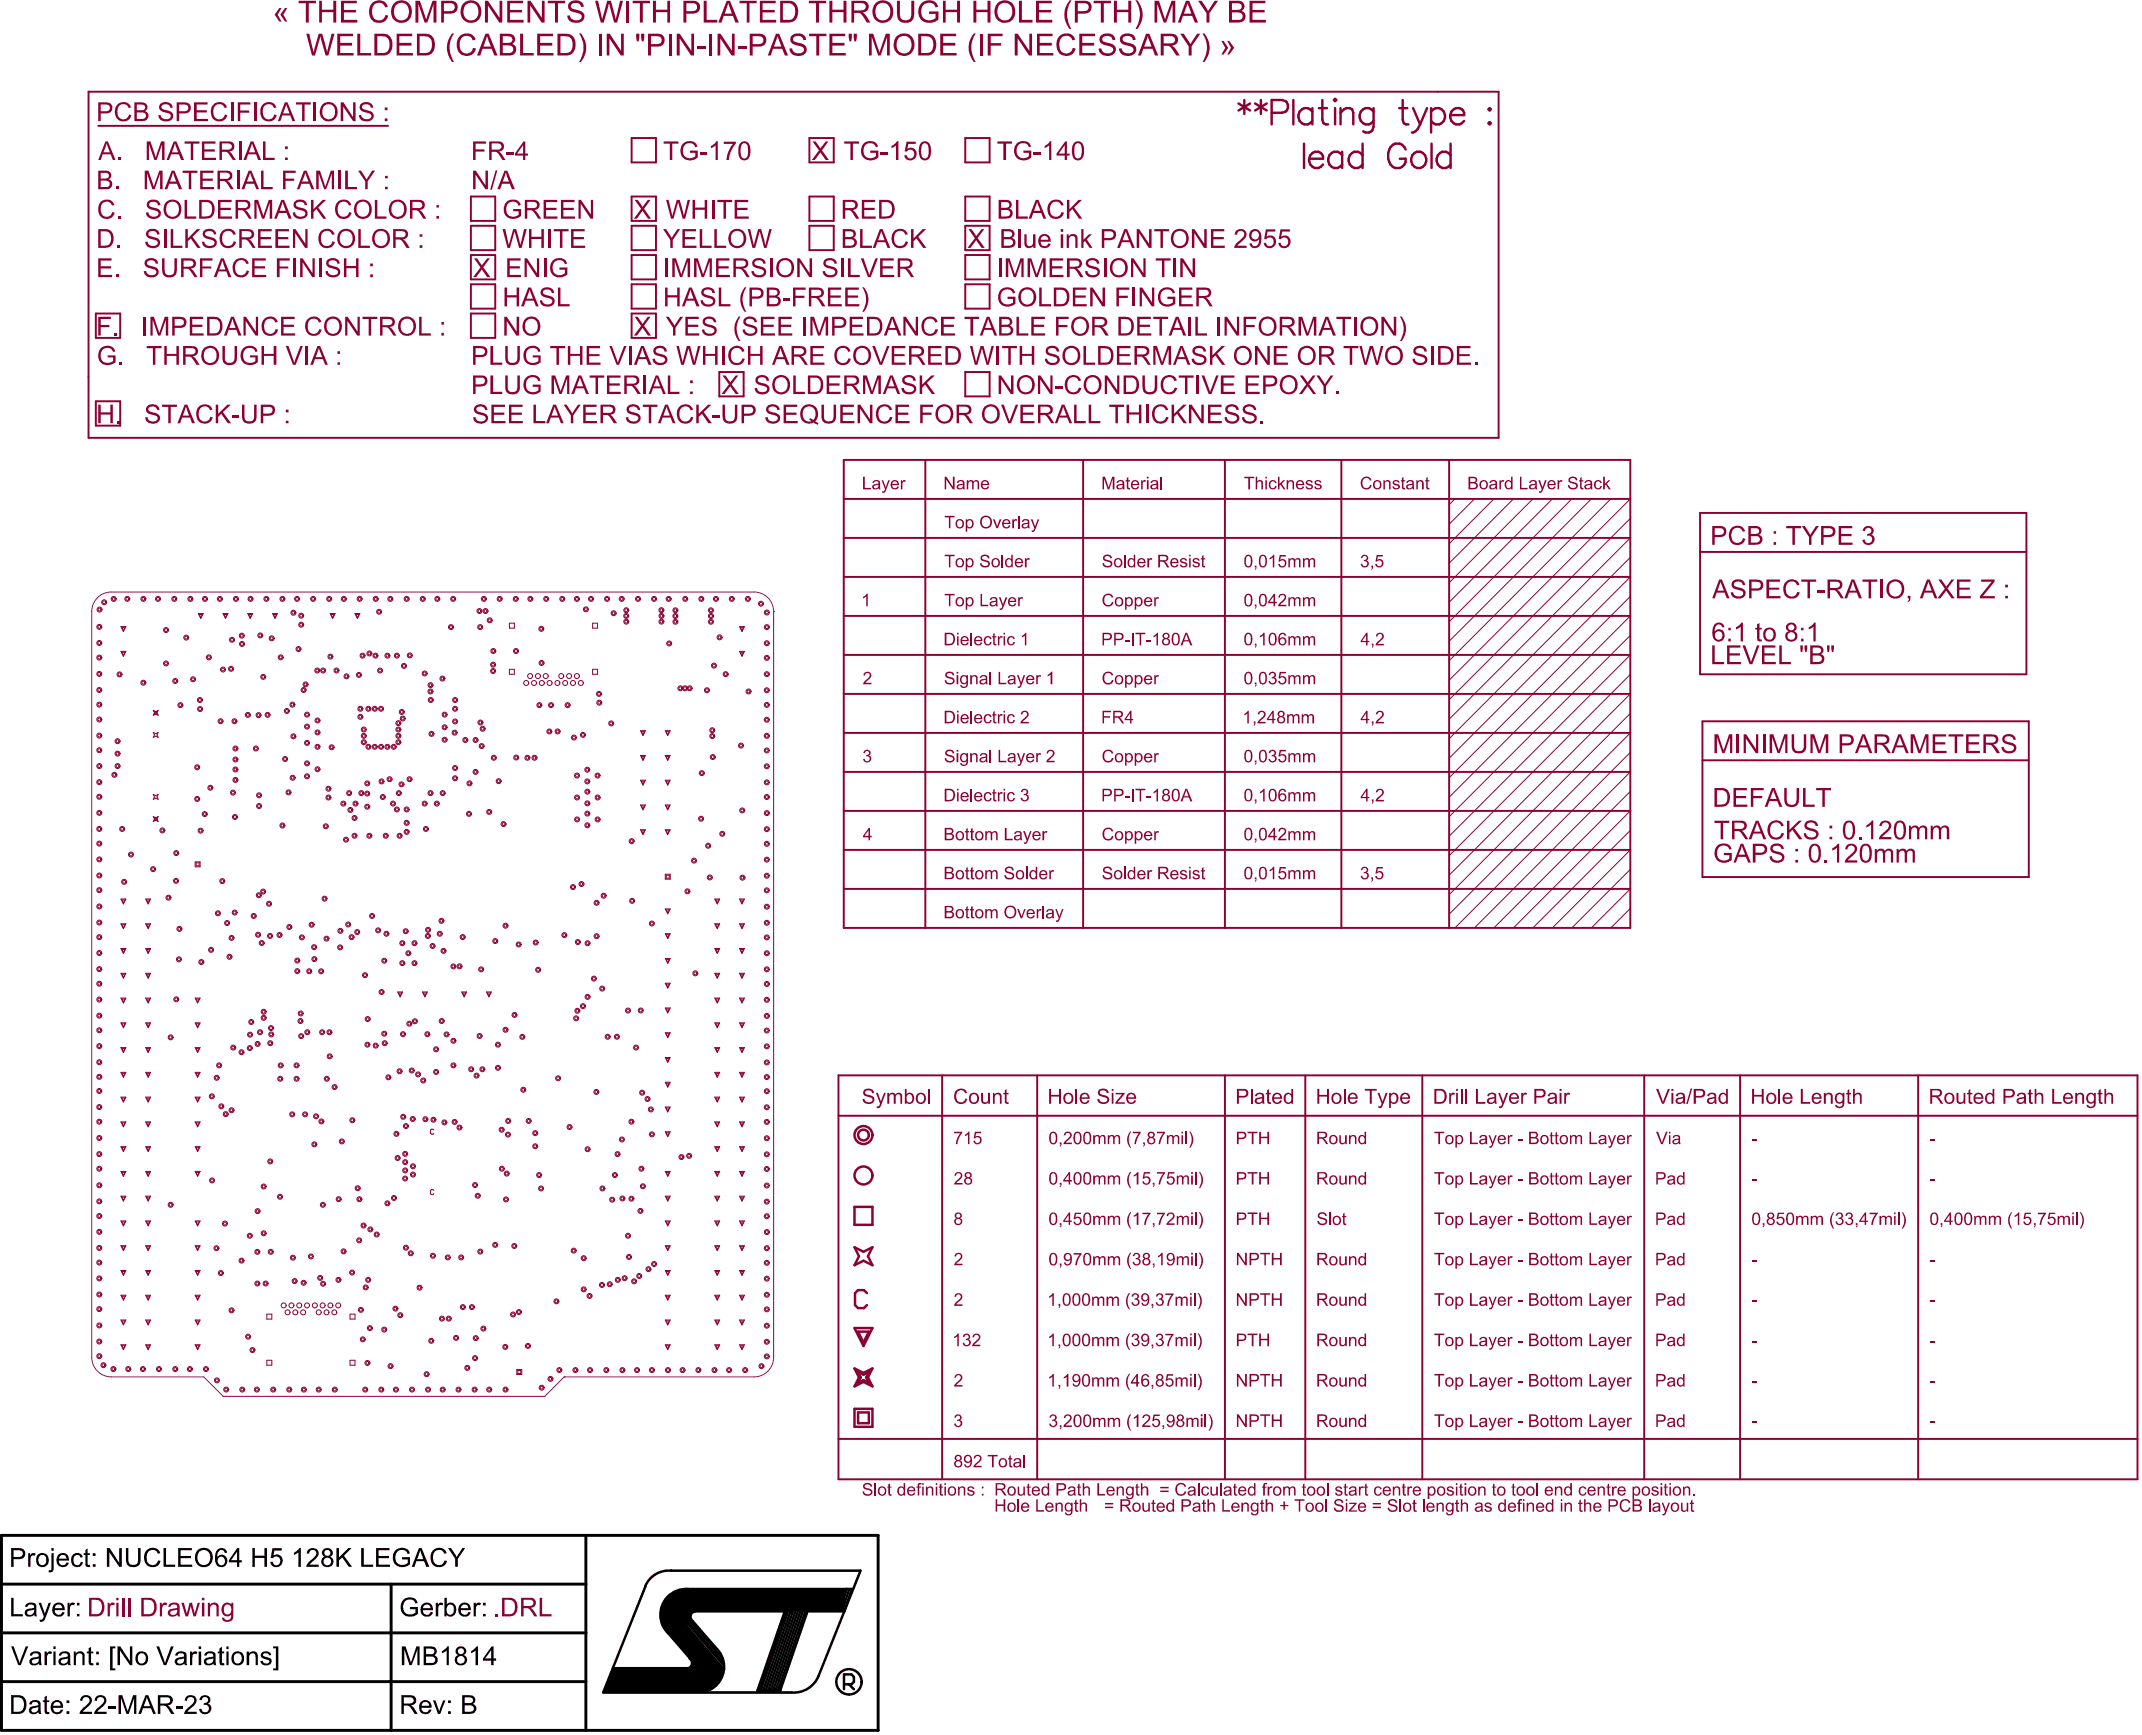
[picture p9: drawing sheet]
<svg xmlns="http://www.w3.org/2000/svg" width="731mm" height="592mm" viewBox="0 0 731 592" stroke-linecap="round" stroke-linejoin="round" font-family="sans-serif">
<g fill="#000">
<path d="M9.6 530.3h.7v.6a1.25 1.25 0 0 1 1.9-.5l-.5 .7a1 1 0 0 0-1 .2 1 1 0 0 0-.3 1v2.6h-.8zM24.9 530.7a2.02 2.02 0 0 1 3.3 .9l-.7 .2a1.23 1.23 0 0 0-1.6-.9 1.23 1.23 0 0 0-.8 1.6 1.38 1.38 0 0 0 .4 1.6 1.38 1.38 0 0 0 1.7 0l.3-.9 .8 .1a2.06 2.06 0 0 1-2.6 1.6 2.06 2.06 0 0 1-1.4-2.7l.2-.9zM29.1 529.2l.8-.5v1.6h.8v.6h-.8v2.7a.54 .54 0 0 0 .2 .6 .54 .54 0 0 0 .6 0v.7a1.17 1.17 0 0 1-1.5-.4l-.1-3.6h-.5v-.6h.5zM36.5 528.5h.9l3.3 5.1v-5.1h.9v6.4h-.9l-3.4-5v5h-.8zM43 528.5h.8v3.7a1.68 1.68 0 0 0 1.7 2 1.68 1.68 0 0 0 1.6-2v-3.7h.9v3.8a2.56 2.56 0 0 1-1.8 2.7 2.56 2.56 0 0 1-3-1.3zM50.3 529l.6-.3a2.7 2.7 0 0 1 3.8 1.6l-.8 .1a1.98 1.98 0 0 0-2.4-1.2 1.98 1.98 0 0 0-1.4 2.2v.5a1.99 1.99 0 0 0 1.5 2.4 1.99 1.99 0 0 0 2.4-1.6l.8 .3a2.93 2.93 0 0 1-3.5 1.9 2.93 2.93 0 0 1-2.1-3.5l.2-1.2zM55.8 528.5h.9v5.7h3.1v.7h-4zM60.8 528.5h4.7v.7h-3.8v2h3.5v.8h-3.5v2.2h3.9v.7h-4.8zM86.2 528.5h.8v2.6h3.3v-2.6h.9v6.4h-.9v-3h-3.3v3h-.8zM93 528.6h3.2v.7h-2.5l-.4 1.8a2.08 2.08 0 0 1 2.9 .4 2.08 2.08 0 0 1-.2 2.8l-.7 .4a2 2 0 0 1-3.1-1.5l.9-.1a1.33 1.33 0 0 0 1.7 1.2 1.33 1.33 0 0 0 .8-1.8 1.35 1.35 0 0 0-1-1.1 1.35 1.35 0 0 0-1.4 .6l-.8-.1zM100.4 530l1.1-.7 .7-.8h.5v6.4h-.8v-5l-1.5 1zM105.5 528.8h.1a1.97 1.97 0 0 1 2.8 .4 1.97 1.97 0 0 1-.5 2.8l-2.2 2.2h3.1v.7h-4.2l.6-1.4 1.5-1.3a2.33 2.33 0 0 0 1.3-2.1 1.25 1.25 0 0 0-1.4-.9 1.25 1.25 0 0 0-1.1 1.2l-.7-.1 .1-.7z"/>
<path d="M114.9 528.5h.8v3.2l3.2-3.2h1.1l-2.6 2.6 2.8 3.8h-1.1l-2.3-3.2-1.1 1v2.2h-.8zM123.3 528.5h.9v5.7h3.2v.7h-4.1zM128.4 528.5h4.6v.7h-3.8v2h3.6v.8h-3.6v2.2h3.9v.7h-4.7zM134.9 529.3l.9-.6a2.72 2.72 0 0 1 4.1 1.6l-.8 .2-.1-.2a2.24 2.24 0 0 0-2.8-.9 2.24 2.24 0 0 0-1.2 2.7 2.48 2.48 0 0 0 1.6 2.1 2.48 2.48 0 0 0 2.6-.6v-1.2h-1.9v-.8h2.7v2.5l-1.4 .7-1.3 .2a3.4 3.4 0 0 1-3-2.1 3.4 3.4 0 0 1 .6-3.6zM147.8 529.3a2.82 2.82 0 0 1 4.7 1l-.8 .1a2.08 2.08 0 0 0-2.6-1.1 2.08 2.08 0 0 0-1.3 2.6 2.03 2.03 0 0 0 1.6 2.4 2.03 2.03 0 0 0 2.4-1.6l.9 .2-.1 .2a2.96 2.96 0 0 1-3.8 1.7 2.96 2.96 0 0 1-1.8-3.6zM153 528.5h1l1.9 3 2-3h.9l-2.5 3.7v2.7h-.9v-2.7zM3.8 545.5h.8v5.6h3.2v.7h-4zM13.2 547.2h.8l1.3 3.8 1.3-3.8h.8l-2.1 5.6a1.24 1.24 0 0 1-1.7 .8l-.1-.7a1.06 1.06 0 0 0 1.5-1.1zM23.1 547.2h.6l.1 .6a1.14 1.14 0 0 1 1.8-.5l-.3 .8a.84 .84 0 0 0-1.1-.1 .84 .84 0 0 0-.3 1l-.1 2.8h-.7zM137.8 546.1l.7-.5a2.83 2.83 0 0 1 4.1 1.7h-.8a2.23 2.23 0 0 0-3-1 2.23 2.23 0 0 0-1.1 2.8 2.49 2.49 0 0 0 4.1 1.5v-1.2h-1.8v-.8h2.7v2.4l-.4 .1a3.4 3.4 0 0 1-4.8-.2 3.4 3.4 0 0 1 .3-4.8zM148.8 547.2h.7v.7a1.11 1.11 0 0 1 1.8-.6l-.3 .8a1.03 1.03 0 0 0-1.2 .1 1.03 1.03 0 0 0-.2 1.3v2.3h-.8zM161.7 547.2h.7v.6a1.14 1.14 0 0 1 1.8-.5l-.3 .8a.9 .9 0 0 0-1.1 0 .9 .9 0 0 0-.3 1.1l-.1 2.6h-.7z"/>
<path d="M229.4 543.7l4.8-1.2h54.1v7.6h-51.7l-2.3 5.9-4 4.1-4.7-6.2v-5.5zM3.8 562h.8l2.1 5.8 2.1-5.8h.8l-2.5 6.5h-.8zM15.2 563.8h.8v.7a1.14 1.14 0 0 1 1.7-.5l-.2 .8a.98 .98 0 0 0-1.2 0 .98 .98 0 0 0-.2 1.2v2.5h-.9zM25.2 563.8h.7v.7a1.6 1.6 0 0 1 2-.7 1.6 1.6 0 0 1 1 1.8v2.9h-.8v-2.8a1.12 1.12 0 0 0-1.1-1.3 1.12 1.12 0 0 0-1.1 1.4v2.7h-.7zM28 579.1l.8-.3a1.94 1.94 0 0 1 2.4 1 1.94 1.94 0 0 1-.7 2.5l-2.3 2.1h3.2v.7h-4.2a4.7 4.7 0 0 1 2.4-3 1.51 1.51 0 0 0 .4-2.6 1.23 1.23 0 0 0-1.3 0 1.23 1.23 0 0 0-.6 1.1h-.8zM30.2 562.7l.9-.5v1.6h.7v.6h-.7v3.2l.7 .2 .1 .7-.6 .1a1.1 1.1 0 0 1-1.1-1.5v-2.7h-.5v-.6h.5zM33 579l.5-.1a1.99 1.99 0 0 1 2.7 .9 1.99 1.99 0 0 1-.9 2.6l-2.1 2h3.2v.7h-4.3l.1-.3a7.5 7.5 0 0 1 2.7-3.1 1.26 1.26 0 0 0 .1-2.2 1.26 1.26 0 0 0-1.9 1.1h-.8l.3-1.1zM37.6 562h1.8v.7h-1v6.9h1v.7h-1.8zM40.1 562h1l3.3 5.1v-5.1h.8v6.5h-.8l-3.4-5v5h-.9zM53.4 562h.9l2 5.8 2.1-5.8h.9l-2.5 6.5h-.9zM63.8 579l.7-.2a1.95 1.95 0 0 1 2.5 1 1.95 1.95 0 0 1-.9 2.5l-2.2 2.1h3.3v.7h-4.3v-.2a10.7 10.7 0 0 1 3.1-3.6 1.21 1.21 0 0 0-.6-1.9 1.21 1.21 0 0 0-1.5 1.2h-.9l.4-1.1zM64.9 563.8h.7v.7a1.14 1.14 0 0 1 1.8-.5l-.3 .7a1.05 1.05 0 0 0-1.2 .1 1.05 1.05 0 0 0-.3 1.2v2.5h-.7z"/>
<path d="M68.8 579a1.77 1.77 0 0 1 2.3 0 1.77 1.77 0 0 1 .3 2.4l-.4 .3a1.84 1.84 0 0 1 1.1 1.9 1.84 1.84 0 0 1-1.6 1.6h-.5a1.87 1.87 0 0 1-2-1.8h.8a1.27 1.27 0 0 0 1.5 1.1 1.27 1.27 0 0 0 1-1.6 1.27 1.27 0 0 0-1.8-.8l.1-.7a1.08 1.08 0 0 0 1.4-.8 1.08 1.08 0 0 0-1-1.3 1.08 1.08 0 0 0-1.2 1.2l-.7-.2zM74.9 562.7l.9-.5v1.6h.7v.6h-.7v3.2l.7 .2 .1 .7-.2 .1a1.11 1.11 0 0 1-1.2-.3 1.11 1.11 0 0 1-.3-1.2v-2.7h-.6v-.6h.6zM84.2 563.8h.8l.1 .6a1.62 1.62 0 0 1 1.9-.6 1.62 1.62 0 0 1 1 1.8v2.9h-.7v-2.9a1.13 1.13 0 0 0-1.3-1.2 1.13 1.13 0 0 0-.9 1.5v2.6h-.9zM89.4 564.2l.8-.4a1.75 1.75 0 0 1 2.4 1.2l-.8 .2a1.05 1.05 0 0 0-1-.8 1.05 1.05 0 0 0-1 .8l1.4 .6a1.44 1.44 0 0 1 1.5 1.6 1.44 1.44 0 0 1-1.9 1.2 1.7 1.7 0 0 1-1.9-1.5l.8-.1a1.17 1.17 0 0 0 1.1 1 1.17 1.17 0 0 0 1.2-.9l-.3-.4-1-.3a1.39 1.39 0 0 1-1.4-.5 1.39 1.39 0 0 1 0-1.6zM93.3 562h1.7v8.3h-1.7v-.7h.9v-6.9h-.9zM137.2 562h1.3l1.8 5.5 1.9-5.5h1.1v6.5h-.8v-5.4l-1.9 5.4h-.8l-1.8-5.4v5.4h-.8zM150.9 563.7l1.2-.8 .6-.9h.5v6.5h-.7v-5l-1.6 .9zM160.9 563.6l1.1-.7 .7-.9h.5v6.5h-.8v-5l-1.6 .9zM209.2 569.5h26.2l1.5-2.5 7.3 8.5-2.5 2.3h-35.8zM15.2 579.3l.8-.4v1.6h.8v.6h-.8v2.9l.2 .5h.6l-.1 .6a1.08 1.08 0 0 1-1.2-.1 1.08 1.08 0 0 1-.3-1.2v-2.7h-.6v-.6h.6zM37.1 582.4h2.4v.8h-2.4zM40.5 578.7h1.2l1.9 5.5 1.8-5.5h1.1v6.4h-.7v-5.3l-1.9 5.3h-.7l-1.9-5.5v5.5h-.8z"/>
<path d="M60 582.4h2.3v.8h-2.3zM147.8 580.5h.9l1.2 3.7 1.4-3.7h.8l-1.8 4.6h-.8z"/>
<path d="M4.6 529.2v2.3h1.7a1.17 1.17 0 0 0 1.5-1.1 1.17 1.17 0 0 0-1.4-1.2zM3.8 528.5l2.9 .1a1.89 1.89 0 0 1 1.9 2.1 1.89 1.89 0 0 1-2.3 1.6h-1.7v2.6h-.8z"/>
<path d="M13.4 531.3l-.1 .2a1.72 1.72 0 0 0-.1 1.9 1.72 1.72 0 0 0 1.6 .9 1.95 1.95 0 0 0-.1-3.4h-.6zM13.1 530.6h.1a2.3 2.3 0 0 1 2.9 .2l.1 .2a2.4 2.4 0 0 1-.1 3.3 2.4 2.4 0 0 1-3.3 .1l-.4-.8-.1-1a2.19 2.19 0 0 1 .8-1.9z"/>
<path d="M17.6 528.5h.7v.9h-.7zM17.6 530.3h.7v4.9a1.25 1.25 0 0 1-.3 1.3 1.25 1.25 0 0 1-1.4 .2l.1-.7a.61 .61 0 0 0 .8-.1 .61 .61 0 0 0 .1-.7z"/>
<path d="M20.5 531.2l-.4 .9h2.6a1.27 1.27 0 0 0-.7-1.2 1.27 1.27 0 0 0-1.5 .3zM19.9 530.8l.8-.5a2.11 2.11 0 0 1 2.2 .4 2.11 2.11 0 0 1 .7 2.1h-3.5a1.35 1.35 0 0 0 1 1.5 1.35 1.35 0 0 0 1.6-.9l.9 .2a2.28 2.28 0 0 1-3.2 1.2 2.28 2.28 0 0 1-.9-3.3z"/>
<path d="M31.7 530.3h.9v.9h-.9zM31.7 534h.9v.9h-.9z"/>
<path d="M68 529.8l-.4 .9a3 3 0 0 0 .7 3.2 2.32 2.32 0 0 0 2.9-.3 2.32 2.32 0 0 0 .4-2.7 2.13 2.13 0 0 0-3.6-1.1zM67.4 529.2l.3-.1a3.2 3.2 0 0 1 4 .2 3.2 3.2 0 0 1 .6 4 3.1 3.1 0 0 1-4.2 1.4 3.1 3.1 0 0 1-1.4-4.2z"/>
<path d="M74.2 529.1a1.98 1.98 0 0 1 3.3 1l-.8 .1a1.19 1.19 0 0 0-1.2-1.1 1.19 1.19 0 0 0-1.2 1.2l-.1 1.3a2.02 2.02 0 0 1 3-.1 2.02 2.02 0 0 1-.2 3 2.17 2.17 0 0 1-2.5 .2 2.17 2.17 0 0 1-1.1-2.2l.2-2.2zM74.8 531.7a1.41 1.41 0 0 0-.3 2 1.41 1.41 0 0 0 2 .2 1.44 1.44 0 0 0 .1-1.8 1.44 1.44 0 0 0-1.8-.4z"/>
<path d="M80.9 529.8l-2 2.8h2zM81 528.5h.7v4.1h.8v.8h-.8v1.5h-.8v-1.5h-2.8v-.8z"/>
<path d="M110.8 530.2a1.01 1.01 0 0 0 2 0 1.01 1.01 0 0 0-2 0zM110.5 533.1a1.31 1.31 0 0 0 2.6 0 1.31 1.31 0 0 0-2.6 0zM110.7 528.7a1.68 1.68 0 0 1 2.4 .3 1.68 1.68 0 0 1-.2 2.4h-.2a1.96 1.96 0 0 1 .7 2.9 1.96 1.96 0 0 1-2.9 .4 1.77 1.77 0 0 1-.8-1.8 1.77 1.77 0 0 1 1.2-1.5 1.48 1.48 0 0 1-1-1.2 1.48 1.48 0 0 1 .8-1.5z"/>
<path d="M143.4 529.2l-1 3.1h2.1zM143 528.5h.9l2.7 6.4h-1l-.8-1.9h-2.6l-.7 1.9h-.9z"/>
<path d="M9.3 550.2v.1a.92 .92 0 0 0 .4 1 .92 .92 0 0 0 1.1-.1 1.19 1.19 0 0 0 .7-1.7zM9 547.6l.1-.1a2.01 2.01 0 0 1 3.3 .9v2.7l.3 .7h-.9l-.1-.6-.1 .2a2.07 2.07 0 0 1-3.2-.4l.1-1 .5-.5 1.7-.4a.71 .71 0 0 0 1-.7 .71 .71 0 0 0-1-.6l-1.1 .1-.3 .7-.8-.1z"/>
<path d="M19.1 548.1l-.4 .9h2.6a1.27 1.27 0 0 0-.8-1.2 1.27 1.27 0 0 0-1.4 .3zM18.7 547.5l.3-.2a2.15 2.15 0 0 1 2.3 .2 2.15 2.15 0 0 1 .8 2.2h-3.4a1.34 1.34 0 0 0 1 1.6 1.34 1.34 0 0 0 1.6-1l.7 .2a2.24 2.24 0 0 1-3 1.2 2.24 2.24 0 0 1-1-3.1z"/>
<path d="M26.3 547.2h.8v.9h-.8zM26.3 551h.8v.8h-.8z"/>
<path d="M144.8 548.1l-.4 .9h2.6a1.26 1.26 0 0 0-.8-1.2 1.26 1.26 0 0 0-1.4 .3zM144.4 547.5l.3-.2a2.15 2.15 0 0 1 2.3 .2 2.15 2.15 0 0 1 .8 2.2h-3.4a1.34 1.34 0 0 0 1 1.6 1.34 1.34 0 0 0 1.6-1l.8 .2a2.27 2.27 0 0 1-3 1.2 2.27 2.27 0 0 1-1.1-3.1z"/>
<path d="M153 548l-.5 1.4a1.31 1.31 0 0 0 .5 1.6 1.31 1.31 0 0 0 1.7-.3l.2-.7a1.44 1.44 0 0 0-.2-1.7 1.44 1.44 0 0 0-1.5-.4zM151.7 545.5h.9v2.3a1.93 1.93 0 0 1 2.3-.3 1.93 1.93 0 0 1 .9 2.2 1.91 1.91 0 0 1-1.1 2 1.91 1.91 0 0 1-2.2-.5v.6h-.8z"/>
<path d="M157.7 548.1l-.4 .9h2.6a1.27 1.27 0 0 0-.8-1.2 1.27 1.27 0 0 0-1.4 .3zM157.3 547.5l.3-.2a2.15 2.15 0 0 1 2.4 .2 2.15 2.15 0 0 1 .8 2.2h-3.5a1.34 1.34 0 0 0 1 1.6 1.34 1.34 0 0 0 1.6-1l.8 .2a2.24 2.24 0 0 1-3 1.2 2.24 2.24 0 0 1-1.1-3.1z"/>
<path d="M164.9 547.2h.9v.9h-.9zM164.9 551h.9v.8h-.9z"/>
<path d="M4.6 579.5v4.9h1.6a2.17 2.17 0 0 0 1.9-3.1 1.76 1.76 0 0 0-2-1.8zM3.8 578.7h2.8a3.4 3.4 0 0 1 1.9 5.2l-.1 .2a2.63 2.63 0 0 1-2.3 1h-2.3z"/>
<path d="M10.9 566.9a.97 .97 0 0 0 .5 1.1 .97 .97 0 0 0 1.2-.3l.6-.6 .1-1zM10.6 564.2h.1a2.01 2.01 0 0 1 3.3 .8v2.5l.3 1h-.9l-.1-.6a2.02 2.02 0 0 1-3.2-.3v-.2a1.73 1.73 0 0 1 2.2-1.6l.3-.1a.64 .64 0 0 0 .7-.7 .64 .64 0 0 0-.8-.6 1.15 1.15 0 0 0-1.6 .9l-.8-.1z"/>
<path d="M18.2 562h.8v1h-.8zM18.2 563.8h.8v4.7h-.8z"/>
<path d="M21.1 566.6a.87 .87 0 0 0 .1 1.2 .87 .87 0 0 0 1.2 0l.7-.6v-1.1zM20.6 564.2h.1a2.1 2.1 0 0 1 3.2 .6l.1 3.3 .2 .4h-.8l-.2-.6-.9 .6a1.5 1.5 0 0 1-1.8-.1 1.5 1.5 0 0 1-.4-1.8l.9-.7 1.3-.1a.7 .7 0 0 0 .8-.8 .7 .7 0 0 0-.9-.6l-1 .2-.3 .7-.8-.1z"/>
<path d="M32.9 563.8h.8v1h-.8zM32.9 567.5h.8v1h-.8z"/>
<path d="M47.6 564.7l-.5 .7a1.79 1.79 0 0 0 1.4 2.6v-.1a1.79 1.79 0 0 0 1.3-1.8 1.79 1.79 0 0 0-1.5-1.7zM46.8 564.3l.3-.1a2.25 2.25 0 0 1 2.8 .1 2.25 2.25 0 0 1 .5 2.7 2.22 2.22 0 0 1-3 1.4 2.22 2.22 0 0 1-1-3.1z"/>
<path d="M50.1 579.4l-1 3.1h2.2zM49.7 578.7h.9l2.6 6.4h-.9l-.8-1.9h-2.7l-.6 1.9h-1z"/>
<path d="M54.7 579.5v2.1h2a1.11 1.11 0 0 0 1.5-1 1.11 1.11 0 0 0-1.4-1.1zM53.9 578.7h3a1.76 1.76 0 0 1 2.1 1.5 1.76 1.76 0 0 1-1.8 2l1 .8 1.4 2.1h-1.1l-1.1-1.7a1.65 1.65 0 0 0-1.6-1.1h-1.1v2.8h-.8z"/>
<path d="M60.8 566.6a.87 .87 0 0 0 .1 1.2 .87 .87 0 0 0 1.2 0l.8-.8v-.9zM60.3 564.2h.1a2 2 0 0 1 3.3 .8v3l.2 .5h-.8l-.2-.6-.9 .6a1.45 1.45 0 0 1-1.9-.3 1.45 1.45 0 0 1 0-1.8l.6-.5 1.8-.3a.65 .65 0 0 0 .3-.8 .65 .65 0 0 0-.8-.4l-1.1 .2-.3 .7-.8-.1z"/>
<path d="M67.8 562h.9v1h-.9zM67.8 563.8h.9v4.7h-.9z"/>
<path d="M70.8 566.6a.88 .88 0 0 0 0 1.3 .88 .88 0 0 0 1.3-.2l.6-.5 .1-1.1zM70.2 564.2h.2a1.91 1.91 0 0 1 3.2 .8v2.4l.2 1.1h-.8l-.1-.6-.2 .2a1.76 1.76 0 0 1-2 .4 1.76 1.76 0 0 1-1.1-1.6l.8-.9 1.7-.3a.66 .66 0 0 0 .7-.8 .66 .66 0 0 0-.9-.5l-1.1 .2-.3 .7-.8-.1z"/>
<path d="M77.3 562h.8v1h-.8zM77.3 563.8h.8v4.7h-.8z"/>
<path d="M80.3 564.7l-.5 1.2a1.43 1.43 0 0 0 .6 1.8 1.43 1.43 0 0 0 1.9-.4v-.1a1.64 1.64 0 0 0 .1-2 1.64 1.64 0 0 0-1.9-.6zM79.6 564.3l.1-.1a2.38 2.38 0 0 1 3.7 1.5 2.38 2.38 0 0 1-2.7 2.9 2.64 2.64 0 0 1-1.1-4.3z"/>
<path d="M137.9 579.5v2.1h1.8a1.11 1.11 0 0 0 1.6-1 1.11 1.11 0 0 0-1.4-1.1zM137 578.7h3a1.79 1.79 0 0 1 2.1 1.6 1.79 1.79 0 0 1-1.8 2l1.1 .9 1.2 1.9h-1l-1.4-2.1-1.1-.7h-1.2v2.8h-.9z"/>
<path d="M145.5 562.8v2h1.6a1.02 1.02 0 0 0 1.2-1.1 1.02 1.02 0 0 0-1.3-.9zM145.5 565.5v2.2h1.8a1.13 1.13 0 0 0 1.3-1.2 1.13 1.13 0 0 0-1.4-1zM144.6 562h2.6a1.64 1.64 0 0 1 1.8 1.1 1.64 1.64 0 0 1-.7 2 1.79 1.79 0 0 1 1 2.3 1.79 1.79 0 0 1-2.2 1.1h-2.5z"/>
<path d="M156.3 563.7a1.01 1.01 0 0 0 2 0 1.01 1.01 0 0 0-2 0zM156 566.7a1.32 1.32 0 0 0 2.6 0 1.32 1.32 0 0 0-2.6 0zM156.1 562.4l.4-.2a1.66 1.66 0 0 1 2.2 .3 1.66 1.66 0 0 1-.1 2.3l-.4 .2a1.95 1.95 0 0 1 .9 2.8 1.95 1.95 0 0 1-2.9 .5l-.5-.3a1.88 1.88 0 0 1 .8-3 1.5 1.5 0 0 1-.4-2.6z"/>
<path d="M158.6 579.5v1.9h1.7a1.02 1.02 0 0 0 1.2-1 1.02 1.02 0 0 0-1.3-.9zM158.6 582.2v2.2h2.2l.6-.3a1.17 1.17 0 0 0 .2-1.4 1.17 1.17 0 0 0-1.3-.5zM157.8 578.7h2.5a1.64 1.64 0 0 1 1.9 1.1 1.64 1.64 0 0 1-.8 1.9 1.77 1.77 0 0 1 1.1 2.2 1.77 1.77 0 0 1-2.1 1.2h-2.6z"/>
<path d="M167.7 563.3l-2 2.9h2zM167.9 562h.6v4.2h.9v.8h-.9v1.5h-.8v-1.5h-2.8v-.8z"/>
<path d="M10.9 583.4a.87 .87 0 0 0 .1 1.2 .87 .87 0 0 0 1.2-.1l.8-.7 .1-1zM10.5 580.8l.6-.3 1.1-.1a1.41 1.41 0 0 1 1.7 1.7v2.1l.2 .9h-.8l-.1-.6-.4 .3a1.64 1.64 0 0 1-2 .3 1.64 1.64 0 0 1-.8-1.8l.8-.7 1.4-.3a.59 .59 0 0 0 .6 .1 .59 .59 0 0 0 .3-.6 1.23 1.23 0 0 0-1.2-.8 1.23 1.23 0 0 0-1.2 .9l-.7-.1z"/>
<path d="M18.7 581.2l-.5 1.1h2.6a1.35 1.35 0 0 0-2.1-1.1zM18 580.9l.7-.3a2.11 2.11 0 0 1 2.2 .3 2.11 2.11 0 0 1 .6 2.1h-3.4a1.35 1.35 0 0 0 1 1.5 1.35 1.35 0 0 0 1.6-.9l.8 .1a2.26 2.26 0 0 1-3.1 1.3 2.26 2.26 0 0 1-.9-3.3z"/>
<path d="M22.7 580.5h1v.9h-1zM22.7 584.2h1v.9h-1z"/>
<path d="M144.5 581.2l-.5 .5-.1 .6h2.6a1.27 1.27 0 0 0-.7-1.2 1.27 1.27 0 0 0-1.3 .1zM143.9 580.7l.6-.1a2.11 2.11 0 0 1 2.2 .3 2.11 2.11 0 0 1 .6 2.1h-3.4a1.35 1.35 0 0 0 1 1.5 1.35 1.35 0 0 0 1.6-.9l.8 .2a2.27 2.27 0 0 1-3.1 1.2 2.27 2.27 0 0 1-.9-3.3z"/>
<path d="M153 580.5h.9v.9h-.9zM153 584.2h.9v.9h-.9z"/>
<circle cx="231.7" cy="572.9" r=".84"/>
</g>
<g fill="none" stroke="#000" stroke-width=".84">
<path d="M220.4 541.5l-14.5 36.3h64.3a9.1 9.1 0 0 0 9.3-5.7l14.3-35.9h-64.7a8.7 8.7 0 0 0-8.8 5.4M226.2 554.6l18 20.9M227 553.8l17.7 20.4M227 554.6l17.7 20.4M227.3 550.1h43.3M227.4 553.4l17.7 20.3M227.9 552.9l17.6 20.4M228.3 552.5l17.6 20.4M228.7 552.1l17.6 20.4M228.9 545.6l17.6 20.4M229.1 547l17.7 20.4M229.1 550l17.7 20.4"/>
<path d="M229.1 550.8l17.7 20.4M229.1 551.7l17.5 20.1M229.5 548.3l17.7 20.4M229.5 549.6l17.7 20.3M237.7 550a1.89 1.89 0 0 0-1.8 1.3 1.89 1.89 0 0 0 .6 2.2l7.9 9a8.8 8.8 0 0 1-3.6 15M268.2 549.2l-9.6 27.9M268.9 549.3l-9.5 27.7M269.3 549.3l-9.5 27.7M270.2 549.3l-9.6 27.7M271 549.3l-9.5 27.7M271.9 549.3l-9.6 27.7M272.7 549.3l-9.5 27.7"/>
<path d="M273.5 549.3l-9.5 27.7M274.4 549.3l-9.6 27.7M275.2 549.3l-9.5 27.7M276 550.1h12.3M276 549.2l-9.6 27.9M288.3 550.1l2.5-7.6h-55.7a8.8 8.8 0 0 0-8.9 5.2 8.8 8.8 0 0 0 2.1 10l10.2 11.8h-29.3M288.6 542.5l-2.6 7.6M289.1 542.5l-2.5 7.6M290 542.5l-2.6 7.6M235.4 566.2a1.82 1.82 0 0 1 .7 2.2 1.82 1.82 0 0 1-2 1.1M288.2 575h2.5l.8-.8v-1.7l-.8-.9h-2.5v5.1M289.9 575l1.6 1.7"/>
<circle cx="289.8" cy="574.2" r="4.3"/>
</g>
<path d="M.5 524.2h299.3v66.5h-299.3zM200 524.2v66.5M.5 557.5h199.5M.5 540.8h199.5M133.5 540.8v49.9M.5 574.1h199.5M258.6 577.1h7.8" fill="none" stroke="#000" stroke-width="1"/>
<circle cx="264.1" cy="208.8" r=".17" fill="#800080"/>
<path d="M31.3 208.8v254.6M264.1 208.8v254.6" fill="none" stroke="#800080" stroke-width=".34"/>
<circle cx="192.6" cy="470.1" r=".17" fill="#800080"/>
<path d="M31.3 208.8a6.7 6.7 0 0 1 6.7-6.7h219.5a6.7 6.7 0 0 1 6.6 6.7M31.3 463.4a6.7 6.7 0 0 0 6.7 6.7h31.6l6.6 6.6h109.8l6.6-6.6h64.9a6.7 6.7 0 0 0 6.6-6.7" fill="none" stroke="#800080" stroke-width=".34"/>
<path d="M291.7 412h6.2v6.1h-6.2zM291.7 425.8l3.1 1.5 3.1-1.5-1.6 3.1 1.6 3-3.1-1.5-3.1 1.5 1.6-3zM291.7 453.4h6.2l-3.1 6.1zM293 454.6h3.6l-1.8 3.7zM291.7 467.2l3.1 1.5 3.1-1.5-1.6 3 1.6 3.1-3.1-1.5-3.1 1.5 1.6-3.1zM293 468.4l1.8 .9 1.8-.9-.9 1.8 .9 1.9-1.8-.9-1.8 .9 .9-1.9zM291.7 481h6.2v6.1h-6.2zM293 482.2h3.6v3.7h-3.6z" fill="none" stroke="#8d0034" stroke-width=".84"/>
<g fill="none" stroke="#8d0034" stroke-width=".34">
<path d="M496.7 170.3l-1.9 2M503.4 170.3l-8.6 8.7M510 170.3l-15.2 15.3M516.7 170.3l-21.9 22M523.4 170.3l-28.6 28.6M530 170.3l-35.2 35.3M536.7 170.3l-41.9 42M543.3 170.3l-48.5 48.6M550 170.3l-55.2 55.3M556.6 177l-61.8 61.9M556.6 170.3l-61.8 61.9M556.6 190.3l-61.8 61.9"/>
<path d="M556.6 197l-61.8 61.9M556.6 183.6l-61.8 61.9M41.3 213.9h1.7l-.9 1.7zM41.6 214.3h1l-.5 1zM67.7 209.5h1.7l-.9 1.6zM68 209.8h1l-.5 1zM76.1 209.5h1.7l-.8 1.6zM76.5 209.8h1l-.5 1zM84.6 209.5h1.7l-.9 1.6zM84.9 209.8h1l-.5 1zM93 209.5h1.7l-.8 1.6zM93.4 209.8h1l-.5 1z"/>
<path d="M112.7 209.5h1.7l-.8 1.6zM113.1 209.8h1l-.5 1zM121.2 209.5h1.7l-.9 1.6zM121.5 209.8h1l-.5 1zM173.9 212.8h1.7v1.6h-1.7zM202.3 212.8h1.7v1.6h-1.7zM252.5 213.9h1.7l-.9 1.7zM252.8 214.3h1l-.5 1zM556.6 203.6l-61.8 61.9M556.6 216.9l-61.8 61.9M556.6 210.3l-61.8 61.9M41.3 222.4h1.7l-.9 1.7z"/>
<path d="M41.6 222.7h1l-.5 1zM173.9 228.5h1.7v1.7h-1.7zM202.3 228.5h1.7v1.7h-1.7zM252.5 222.4h1.7l-.9 1.7zM252.8 222.7h1l-.5 1zM556.6 230.2l-61.8 61.9M556.6 223.6l-61.8 61.9M556.6 236.9l-61.8 61.9M52.3 250.1l.9 .4 .8-.4-.4 .8 .4 .9-.8-.5-.9 .5 .5-.9zM52.3 242.5l.9 .4 .8-.4-.4 .9 .4 .8-.8-.4-.9 .4 .5-.8zM52.7 242.8l.5 .3 .5-.3-.3 .6 .3 .5-.5-.3-.5 .3 .2-.5zM218.7 257.9h1.7l-.9 1.7z"/>
<path d="M218.7 249.4h1.7l-.9 1.7zM219 258.2h1l-.5 1.1zM219 249.8h1l-.5 1zM227.1 257.9h1.7l-.8 1.7zM227.1 249.4h1.7l-.8 1.7zM227.5 258.2h1l-.5 1.1zM227.5 249.8h1l-.5 1zM556.6 243.6l-61.8 61.9M556.6 250.2l-61.8 61.9M556.6 256.9l-59.9 59.9M52.3 278.8l.9 .4 .8-.4-.4 .8 .4 .8-.8-.4-.9 .4 .5-.8zM52.3 271.2l.9 .4 .8-.4-.4 .8 .4 .9-.8-.4-.9 .4 .5-.9z"/>
<path d="M52.7 279.1l.5 .2 .5-.2-.3 .5 .3 .5-.5-.2-.5 .2 .2-.5zM218.7 274.8h1.7l-.9 1.7zM218.7 266.4h1.7l-.9 1.6zM219 275.1h1l-.5 1.1zM219 266.7h1l-.5 1zM227.1 274.8h1.7l-.8 1.7zM227.1 266.4h1.7l-.8 1.6zM227.5 275.1h1l-.5 1.1zM227.5 266.7h1l-.5 1zM556.6 276.8l-39.9 40M556.6 270.2l-46.6 46.6M556.6 263.5l-53.2 53.3"/>
<path d="M66.6 294.2h1.7v1.7h-1.7zM67 294.6h1v1h-1zM218.7 283.3h1.7l-.9 1.7zM219 283.6h1l-.5 1zM227.1 283.3h1.7l-.8 1.7zM227.1 298.5h1.7v1.6h-1.7zM227.5 283.6h1l-.5 1zM227.5 298.8h1v1h-1zM556.6 296.8l-19.9 20M556.6 283.5l-33.2 33.3M556.6 290.2l-26.6 26.6M41.3 315.4h1.7l-.9 1.7z"/>
<path d="M41.3 306.9h1.7l-.9 1.7zM41.6 315.7h1l-.5 1zM41.6 307.3h1l-.5 1zM49.7 315.4h1.7l-.8 1.7zM49.7 306.9h1.7l-.8 1.7zM50.1 315.7h1l-.5 1zM50.1 307.3h1l-.5 1zM227.1 318.7h1.7l-.8 1.7zM227.1 310.3h1.7l-.8 1.7zM227.5 319.1h1l-.5 1zM227.5 310.6h1l-.5 1zM244 315.4h1.7l-.8 1.7z"/>
<path d="M244 306.9h1.7l-.8 1.7zM244.4 315.7h1l-.5 1zM244.4 307.3h1l-.5 1zM252.5 315.4h1.7l-.9 1.7zM252.5 306.9h1.7l-.9 1.7zM252.8 315.7h1l-.5 1zM252.8 307.3h1l-.5 1zM556.6 310.1l-6.6 6.7M556.6 303.5l-13.3 13.3M41.3 332.3h1.7l-.9 1.7zM41.3 323.8h1.7l-.9 1.7zM41.6 332.6h1l-.5 1z"/>
<path d="M41.6 324.2h1l-.5 1zM49.7 332.3h1.7l-.8 1.7zM49.7 323.8h1.7l-.8 1.7zM50.1 324.2h1l-.5 1zM50.1 332.6h1l-.5 1zM135.8 338.6h1.7l-.9 1.7zM136.1 339h1l-.5 1zM144.2 338.6h1.7l-.8 1.7zM144.6 339h1l-.5 1zM157.6 338.6h1.7l-.8 1.7zM158 339h1l-.5 1zM166.1 338.6h1.7l-.9 1.7z"/>
<path d="M166.4 339h1l-.5 1zM227.1 335.7h1.7l-.8 1.6zM227.1 327.2h1.7l-.8 1.7zM227.5 336h1l-.5 1zM227.5 327.5h1l-.5 1.1zM244 332.3h1.7l-.8 1.7zM244 323.8h1.7l-.8 1.7zM244.4 332.6h1l-.5 1zM244.4 324.2h1l-.5 1zM252.5 332.3h1.7l-.9 1.7zM252.5 323.8h1.7l-.9 1.7zM252.8 332.6h1l-.5 1z"/>
<path d="M252.8 324.2h1l-.5 1zM41.3 357.6h1.7l-.9 1.7zM41.3 349.2h1.7l-.9 1.7zM41.3 340.7h1.7l-.9 1.7zM41.6 349.5h1l-.5 1zM41.6 341.1h1l-.5 1zM41.6 358h1l-.5 1zM49.7 349.2h1.7l-.8 1.7zM49.7 357.6h1.7l-.8 1.7zM49.7 340.7h1.7l-.8 1.7zM50.1 349.5h1l-.5 1zM50.1 358h1l-.5 1z"/>
<path d="M50.1 341.1h1l-.5 1zM66.6 357.6h1.7l-.8 1.7zM66.6 349.2h1.7l-.8 1.7zM66.6 340.7h1.7l-.8 1.7zM67 349.5h1l-.5 1zM67 341.1h1l-.5 1zM67 358h1l-.5 1zM227.1 352.6h1.7l-.8 1.7zM227.1 344.1h1.7l-.8 1.7zM227.5 352.9h1l-.5 1zM227.5 344.4h1l-.5 1.1zM244 357.6h1.7l-.8 1.7z"/>
<path d="M244 349.2h1.7l-.8 1.7zM244 340.7h1.7l-.8 1.7zM244.4 349.5h1l-.5 1zM244.4 341.1h1l-.5 1zM244.4 358h1l-.5 1zM252.5 357.6h1.7l-.9 1.7zM252.5 349.2h1.7l-.9 1.7zM252.5 340.7h1.7l-.9 1.7zM252.8 349.5h1l-.5 1zM252.8 341.1h1l-.5 1zM252.8 358h1l-.5 1zM41.3 374.5h1.7l-.9 1.7z"/>
<path d="M41.3 366.1h1.7l-.9 1.7zM41.6 374.9h1l-.5 1zM41.6 366.4h1l-.5 1zM49.7 366.1h1.7l-.8 1.7zM49.7 374.5h1.7l-.8 1.7zM50.1 366.4h1l-.5 1zM50.1 374.9h1l-.5 1zM66.6 374.5h1.7l-.8 1.7zM66.6 366.1h1.7l-.8 1.7zM67 374.9h1l-.5 1zM67 366.4h1l-.5 1zM227.1 377.9h1.7l-.8 1.7z"/>
<path d="M227.1 369.5h1.7l-.8 1.7zM227.1 361h1.7l-.8 1.7zM227.5 369.8h1l-.5 1zM227.5 361.4h1l-.5 1zM227.5 378.3h1l-.5 1zM244 374.5h1.7l-.8 1.7zM244 366.1h1.7l-.8 1.7zM244.4 374.9h1l-.5 1zM244.4 366.4h1l-.5 1zM252.5 374.5h1.7l-.9 1.7zM252.5 366.1h1.7l-.9 1.7zM252.8 374.9h1l-.5 1z"/>
<path d="M252.8 366.4h1l-.5 1zM41.3 399.9h1.7l-.9 1.7zM41.3 391.5h1.7l-.9 1.6zM41.3 383h1.7l-.9 1.7zM41.6 383.3h1l-.5 1.1zM41.6 391.8h1l-.5 1zM49.7 391.5h1.7l-.8 1.6zM49.7 399.9h1.7l-.8 1.7zM49.7 383h1.7l-.8 1.7zM50.1 383.3h1l-.5 1.1zM50.1 391.8h1l-.5 1zM66.6 399.9h1.7l-.8 1.7z"/>
<path d="M66.6 383h1.7l-.8 1.7zM66.6 391.5h1.7l-.8 1.6zM67 383.3h1l-.5 1.1zM67 391.8h1l-.5 1zM148.1 385.8l-.3-.3h-.5l-.3 .3v1.1l.3 .3h.5l.3-.3M227.1 399.9h1.7l-.8 1.7zM227.1 386.4h1.7l-.8 1.7zM227.5 386.7h1l-.5 1zM244 399.9h1.7l-.8 1.7zM244 391.5h1.7l-.8 1.6zM244 383h1.7l-.8 1.7zM244.4 383.3h1l-.5 1.1z"/>
<path d="M244.4 391.8h1l-.5 1zM252.5 399.9h1.7l-.9 1.7zM252.5 391.5h1.7l-.9 1.6zM252.5 383h1.7l-.9 1.7zM252.8 383.3h1l-.5 1.1zM252.8 391.8h1l-.5 1zM41.3 416.8h1.7l-.9 1.7zM41.3 408.4h1.7l-.9 1.7zM41.6 417.2h1l-.5 1zM41.6 408.7h1l-.5 1zM41.6 400.2h1l-.5 1.1zM49.7 416.8h1.7l-.8 1.7z"/>
<path d="M49.7 408.4h1.7l-.8 1.7zM50.1 417.2h1l-.5 1zM50.1 400.2h1l-.5 1.1zM50.1 408.7h1l-.5 1zM66.6 416.8h1.7l-.8 1.7zM67 417.2h1l-.5 1zM67 400.2h1l-.5 1.1zM148.1 406.4l-.3-.3h-.5l-.3 .3v1.1l.3 .3h.5l.3-.3M227.1 416.8h1.7l-.8 1.7zM227.1 408.4h1.7l-.8 1.7zM227.5 417.2h1l-.5 1zM227.5 408.7h1l-.5 1z"/>
<path d="M227.5 400.2h1l-.5 1.1zM244 416.8h1.7l-.8 1.7zM244 408.4h1.7l-.8 1.7zM244.4 417.2h1l-.5 1zM244.4 408.7h1l-.5 1zM244.4 400.2h1l-.5 1.1zM252.5 416.8h1.7l-.9 1.7zM252.5 408.4h1.7l-.9 1.7zM252.8 417.2h1l-.5 1zM252.8 408.7h1l-.5 1zM252.8 400.2h1l-.5 1.1zM41.3 433.7h1.7l-.9 1.7z"/>
<path d="M41.3 425.3h1.7l-.9 1.7zM41.6 434.1h1l-.5 1zM41.6 425.6h1l-.5 1zM49.7 433.7h1.7l-.8 1.7zM49.7 425.3h1.7l-.8 1.7zM50.1 425.6h1l-.5 1zM50.1 434.1h1l-.5 1zM66.6 433.7h1.7l-.8 1.7zM66.6 425.3h1.7l-.8 1.7zM67 434.1h1l-.5 1zM67 425.6h1l-.5 1zM227.1 433.7h1.7l-.8 1.7z"/>
<path d="M227.1 425.3h1.7l-.8 1.7zM227.5 434.1h1l-.5 1zM227.5 425.6h1l-.5 1zM244 433.7h1.7l-.8 1.7zM244 425.3h1.7l-.8 1.7zM244.4 434.1h1l-.5 1zM244.4 425.6h1l-.5 1zM252.5 433.7h1.7l-.9 1.7zM252.5 425.3h1.7l-.9 1.7zM252.8 434.1h1l-.5 1zM252.8 425.6h1l-.5 1zM41.3 459.1h1.7l-.9 1.7z"/>
<path d="M41.3 450.6h1.7l-.9 1.7zM41.3 442.2h1.7l-.9 1.7zM41.6 451h1l-.5 1zM41.6 442.5h1l-.5 1zM41.6 459.4h1l-.5 1zM49.7 459.1h1.7l-.8 1.7zM49.7 450.6h1.7l-.8 1.7zM49.7 442.2h1.7l-.8 1.7zM50.1 451h1l-.5 1zM50.1 459.4h1l-.5 1zM50.1 442.5h1l-.5 1zM66.6 459.1h1.7l-.8 1.7z"/>
<path d="M66.6 450.6h1.7l-.8 1.7zM66.6 442.2h1.7l-.8 1.7zM67 451h1l-.5 1zM67 442.5h1l-.5 1zM67 459.4h1l-.5 1zM91.1 448.6h1.7v1.7h-1.7zM119.5 448.6h1.7v1.7h-1.7zM227.1 459.1h1.7l-.8 1.7zM227.1 450.6h1.7l-.8 1.7zM227.1 442.2h1.7l-.8 1.7zM227.5 451h1l-.5 1zM227.5 442.5h1l-.5 1z"/>
<path d="M227.5 459.4h1l-.5 1zM244 459.1h1.7l-.8 1.7zM244 450.6h1.7l-.8 1.7zM244 442.2h1.7l-.8 1.7zM244.4 451h1l-.5 1zM244.4 442.5h1l-.5 1zM244.4 459.4h1l-.5 1zM252.5 459.1h1.7l-.9 1.7zM252.5 450.6h1.7l-.9 1.7zM252.5 442.2h1.7l-.9 1.7zM252.8 451h1l-.5 1zM252.8 442.5h1l-.5 1z"/>
<path d="M252.8 459.4h1l-.5 1zM91.1 464.4h1.7v1.7h-1.7zM119.5 464.4h1.7v1.7h-1.7zM176.4 467.5h1.7v1.7h-1.7zM176.8 467.9h1v1h-1z"/>
</g>
<g fill="none" stroke="#8d0034" stroke-width=".66">
<path d="M30.2 31.3h481.4v118.2h-481.4zM33.6 43h98.9M215.6 47.1h8.4v8.3h-8.4zM276.3 47.1h8.4v8.3h-8.4zM329.6 47.1h8.3v8.3h-8.3zM160.8 67.1h8.3v8.3h-8.3zM160.8 77.1h8.3v8.3h-8.3zM215.6 67.1h8.4v8.3h-8.4zM215.6 77.1h8.4v8.3h-8.4zM276.3 67.1h8.4v8.3h-8.4zM276.3 77.1h8.4v8.3h-8.4zM329.6 67.1h8.3v8.3h-8.3z"/>
<path d="M329.6 77.1h8.3v8.3h-8.3zM160.8 87.1h8.3v8.3h-8.3zM160.8 97.1h8.3v8.3h-8.3zM215.6 87.1h8.4v8.3h-8.4zM215.6 97.1h8.4v8.3h-8.4zM329.6 87.1h8.3v8.3h-8.3zM329.6 97.1h8.3v8.3h-8.3zM32.7 107h8.3v8.4h-8.3zM160.8 107h8.3v8.4h-8.3zM215.6 107h8.4v8.4h-8.4zM32.7 137h8.3v8.3h-8.3zM245.6 127h8.3v8.3h-8.3z"/>
<path d="M329.6 127h8.3v8.3h-8.3zM288.1 157h268.5v159.8h-268.5zM315.9 157v159.8M369.8 157v159.8M418.2 157v159.8M458 157v159.8M494.8 157v159.8M288.1 170.3h268.5M580.4 175.1h111.4v55.1h-111.4zM288.1 197h268.5M288.1 183.6h268.5M580.4 188.4h111.4"/>
<path d="M288.1 210.3h268.5M288.1 236.9h268.5M288.1 223.6h268.5M288.1 250.2h268.5M581.2 246.2h111.5v53.2h-111.5zM581.2 259.6h111.5M288.1 276.8h268.5M288.1 263.5h268.5M288.1 290.2h268.5M288.1 303.5h268.5M286.3 367.1h443.5v137.9h-443.5zM321.7 367.1v137.9"/>
<path d="M354.1 367.1v137.9M418.2 367.1v137.9M445.6 367.1v137.9M485.6 367.1v137.9M561.4 367.1v137.9M594.1 367.1v137.9M654.9 367.1v137.9M286.3 380.9h443.5M286.3 491.2h443.5"/>
</g>
<g fill="#8d0034">
<path d="M294.7 203.8l1.2-1.1h.4v4.3h-.5v-3.3l-1.1 .6z"/>
<path d="M295.3 256.1h.1a1.13 1.13 0 0 1 1.6 .3 1.13 1.13 0 0 1-.3 1.6 1.27 1.27 0 0 1 .6 1.7 1.27 1.27 0 0 1-1.9 .4l-.5-.3-.2-.6 .5-.2a.85 .85 0 0 0 1.1 .8 .85 .85 0 0 0 .6-1.2 .85 .85 0 0 0-1.2-.4l.1-.4a.75 .75 0 0 0 .9-.6 .75 .75 0 0 0-.7-.9 .75 .75 0 0 0-.8 .9l-.5-.3z"/>
<path d="M295.2 229.6l.2-.1a1.35 1.35 0 0 1 2 .5 1.35 1.35 0 0 1-.7 1.9l-1.3 1.2h2.1v.5h-2.8l.2-.8 1.2-1.1a1.18 1.18 0 0 0 .4-1.9 .89 .89 0 0 0-1.2 .8h-.6z"/>
<path d="M294.7 162.8h.5v3.8h2.2v.5h-2.7z"/>
<path d="M301 163.9h.5l.9 2.6 .9-2.6h.5l-1.3 3.3a.99 .99 0 0 1-1.3 1.1v-.6h.6l.4-.6z"/>
<path d="M307.6 163.9h.4v.5a.81 .81 0 0 1 1.3-.4l-.3 .5a.68 .68 0 0 0-.8 .1 .68 .68 0 0 0-.1 .9v1.6h-.5z"/>
<path d="M326.3 441.7l.8-.2a1.36 1.36 0 0 1 1.4 1 1.36 1.36 0 0 1-.8 1.6l-1.2 1.2h2.1v.5h-2.9l.5-1 1.1-1.1a.9 .9 0 0 0 .7-1.2 .9 .9 0 0 0-1.3-.4l-.3 .7-.6-.1z"/>
<path d="M326.3 428l.8-.3a1.39 1.39 0 0 1 1.4 1.1 1.39 1.39 0 0 1-.9 1.6l-1.1 1h2.1v.5h-2.9l.5-.9 1.1-1.1a.89 .89 0 0 0 .7-1.1 .89 .89 0 0 0-1.2-.6l-.4 .8-.6-.1z"/>
<path d="M326.3 400.3l.7-.1a1.33 1.33 0 0 1 1.6 .9 1.33 1.33 0 0 1-.8 1.6l-1.3 1.2h2.1v.5h-2.9l.4-.9 1.4-1.3a.83 .83 0 0 0 .6-1 .83 .83 0 0 0-1-.6 .83 .83 0 0 0-.7 .8l-.6-.1z"/>
<path d="M325.7 386.4h2.8l-.1 .6-1.1 1.7-.4 1.9h-.6l.2-1.2 .4-1.2 1-1.3h-2.2z"/>
<path d="M329.5 387.3l1.1-1h.4v4.3h-.5v-3.3l-1 .6z"/>
<path d="M332.8 386.4h2.2v.5h-1.7l-.3 1.2 .4-.2a1.36 1.36 0 0 1 1.7 .6 1.36 1.36 0 0 1-.4 1.8 1.48 1.48 0 0 1-2.4-.8l.6-.1a.9 .9 0 0 0 1.3 .7 .9 .9 0 0 0 .3-1.4 .92 .92 0 0 0-1.6 0l-.5-.1z"/>
<path d="M326.6 372.2l.2-.1a2.27 2.27 0 0 1 3.4 1l-.7 .2a1.67 1.67 0 0 0-2.1-.9 1.67 1.67 0 0 0-1 2.1 1.63 1.63 0 0 0 1.3 1.8 1.63 1.63 0 0 0 1.9-1.3l.7 .2a2.28 2.28 0 0 1-2.4 1.7 2.28 2.28 0 0 1-2.1-2.1 2.78 2.78 0 0 1 .8-2.6z"/>
<path d="M335 373.1h.6v2a.92 .92 0 0 0 .9 1.3 .92 .92 0 0 0 .8-1.3v-2h.7v3.7h-.6v-.5a1.35 1.35 0 0 1-1.6 .5 1.35 1.35 0 0 1-.8-1.4z"/>
<path d="M339 373.1h.5v.5l.3-.2a1.33 1.33 0 0 1 1.5-.2 1.33 1.33 0 0 1 .7 1.3v2.3h-.6v-2.3a.91 .91 0 0 0-1.1-.9 .91 .91 0 0 0-.7 1.2v2h-.6z"/>
<path d="M343.1 372.2l.6-.4v1.3h.6v.5h-.6v2.5l.2 .2 .4-.1 .1 .6h-.7a.82 .82 0 0 1-.6-1.1v-2.1h-.5v-.5h.5z"/>
<path d="M322.5 162.8h.6l2.2 3.3v-3.3h.6v4.3h-.6l-2.3-3.4v3.4h-.5z"/>
<path d="M330.1 163.9h.5v.5a.98 .98 0 0 1 .9-.6 .98 .98 0 0 1 .8 .6h.1a1.01 1.01 0 0 1 1.2-.5 1.01 1.01 0 0 1 .7 1.1v2.1h-.5v-2a.69 .69 0 0 0-.8-.8 .69 .69 0 0 0-.6 .9v1.9h-.5v-2.1a.66 .66 0 0 0-.8-.6 .66 .66 0 0 0-.5 .9v1.8h-.5z"/>
<path d="M377.2 203l.7-.3a1.63 1.63 0 0 1 2.2 1.2l-.5 .1a1.38 1.38 0 0 0-1.9-.7 1.38 1.38 0 0 0-.7 1.8 1.32 1.32 0 0 0 1.2 1.4 1.32 1.32 0 0 0 1.4-1.1l.5 .2v.3a1.95 1.95 0 0 1-2.6 1 1.95 1.95 0 0 1-1.1-2.5l.3-.8z"/>
<path d="M394.1 203.9h.4v.5a.72 .72 0 0 1 1.2-.4l-.2 .4a.69 .69 0 0 0-.8 .2 .69 .69 0 0 0-.1 .8v1.6h-.5z"/>
<path d="M376.4 162.8h.9l1.2 3.6 1.2-3.6h.8v4.3h-.6v-3.7l-1.2 3.7h-.5l-1.3-3.7v3.7h-.5z"/>
<path d="M384.7 163.2l.5-.4v1.1h.6v.5h-.6v2l.6 .2-.1 .5a.75 .75 0 0 1-.8-.2 .75 .75 0 0 1-.2-.8v-1.7h-.4v-.5h.4z"/>
<path d="M389.6 163.9h.4v.5a.81 .81 0 0 1 1.3-.4l-.3 .5a.68 .68 0 0 0-.8 .1 .68 .68 0 0 0-.1 .9v1.6h-.5z"/>
<path d="M396.2 162.8h.5v4.3h-.5z"/>
<path d="M468.3 219.7h.6v1l-.5 .5 .3-.9h-.4z"/>
<path d="M470.2 216.3l.5-.2a1.34 1.34 0 0 1 1.7 .8 1.34 1.34 0 0 1-.8 1.7l-1.2 1.2h2.1v.5h-2.9l.4-1 1.3-1.1a.91 .91 0 0 0 .6-1.1 .91 .91 0 0 0-1-.7l-.4 .3-.2 .6h-.5z"/>
<path d="M465 189.6h.1a1.12 1.12 0 0 1 1.7 .1 1.12 1.12 0 0 1-.2 1.6 1.32 1.32 0 0 1 .1 2.3 1.32 1.32 0 0 1-2.1-.8l-.1-.3 .6-.1a.84 .84 0 0 0 1 .9 .84 .84 0 0 0 .7-1.1 .84 .84 0 0 0-1.2-.5l.1-.5a.75 .75 0 0 0 .9-.7 .75 .75 0 0 0-.7-.8 .75 .75 0 0 0-.8 .8h-.5z"/>
<path d="M468.2 193.1h.6l-.1 1.1-.4 .3-.2-.2 .3-.6h-.2z"/>
<path d="M470 189.5h2.1v.5h-1.6l-.3 1.1a1.42 1.42 0 0 1 2 .6 1.42 1.42 0 0 1-.9 2 1.42 1.42 0 0 1-1.8-1.2h.6a.93 .93 0 0 0 1.1 .7 .93 .93 0 0 0 .7-1.1 .93 .93 0 0 0-.9-.8l-.6 .1-.3 .4-.5-.1z"/>
<path d="M565.4 386.4h.7l1.3 3.8 1.4-3.8h.6l-1.7 4.2h-.6z"/>
<path d="M598.2 485.4h1.6v.5h-1.6z"/>
<path d="M598.2 471.5h1.6v.6h-1.6z"/>
<path d="M598.2 457.7h1.6v.6h-1.6z"/>
<path d="M598.2 443.9h1.6v.6h-1.6z"/>
<path d="M598.2 430.2h1.6v.5h-1.6z"/>
<path d="M598.2 402.6h1.6v.5h-1.6z"/>
<path d="M598.2 388.8h1.6v.5h-1.6z"/>
<path d="M659 485.4h1.6v.5h-1.6z"/>
<path d="M659 471.5h1.6v.6h-1.6z"/>
<path d="M659 457.7h1.6v.6h-1.6z"/>
<path d="M659 443.9h1.6v.6h-1.6z"/>
<path d="M659 430.2h1.6v.5h-1.6z"/>
<path d="M659 402.6h1.6v.5h-1.6z"/>
<path d="M659 388.8h1.6v.5h-1.6z"/>
<path d="M296.5 283.5l-1.3 1.8h1.3zM296.6 282.6h.4v2.7h.6v.5h-.6v1.1h-.5v-1.1h-1.8v-.5z"/>
<path d="M298.5 165.8a.66 .66 0 0 0 .3 .9 .66 .66 0 0 0 .9-.3l.2-.9zM298.3 164.1l.7-.2h.8a.82 .82 0 0 1 .7 1.1l.2 2.1h-.6l-.1-.5-.6 .4a.98 .98 0 0 1-1.6-.6 .98 .98 0 0 1 1.2-1.1l.2-.1a.51 .51 0 0 0 .7-.5 .51 .51 0 0 0-.8-.4l-.4 .1-.3 .5h-.5z"/>
<path d="M304.9 164.5l-.3 .7h1.8a.92 .92 0 0 0-.5-.8 .92 .92 0 0 0-1 .1zM304.5 164.2l.8-.3h.5a1.38 1.38 0 0 1 1.1 1.7h-2.3a.92 .92 0 0 0 .7 1 .92 .92 0 0 0 1.1-.5h.5a1.53 1.53 0 0 1-2.2 .8 1.53 1.53 0 0 1-.4-2.3z"/>
<path d="M326.5 415a.7 .7 0 0 0 1.4 0 .7 .7 0 0 0-1.4 0zM326.3 417a.9 .9 0 0 0 1.8 0 .9 .9 0 0 0-1.8 0zM326.3 414.2l.1-.1a1.14 1.14 0 0 1 1.6 .1 1.14 1.14 0 0 1-.1 1.6v.1a1.29 1.29 0 0 1 .3 1.9 1.29 1.29 0 0 1-2 .1 1.29 1.29 0 0 1 .1-1.9l.3-.1a.96 .96 0 0 1-.7-.8 .96 .96 0 0 1 .4-.9z"/>
<path d="M329.9 401.2a.67 .67 0 0 0 1.3 0 .67 .67 0 0 0-1.3 0zM329.7 403.2a.87 .87 0 0 0 1.7 0 .87 .87 0 0 0-1.7 0zM329.7 400.3h.1a1.12 1.12 0 0 1 1.7 .1 1.12 1.12 0 0 1-.3 1.7 1.32 1.32 0 0 1 .3 2.1 1.32 1.32 0 0 1-2.1-.3 1.09 1.09 0 0 1 .6-1.8 1.05 1.05 0 0 1-.3-1.8z"/>
<path d="M331.8 373.8l-.3 .8a1.14 1.14 0 0 0 .5 1.6 1.14 1.14 0 0 0 1.5-.6v-.1a1.25 1.25 0 0 0-.1-1.5 1.25 1.25 0 0 0-1.6-.2zM331.4 373.4l.2-.1a1.87 1.87 0 0 1 2.7 1.8 1.87 1.87 0 0 1-3.1 1.3l-.4-.9v-1z"/>
<path d="M327.3 165.8a.69 .69 0 0 0 .4 1 .69 .69 0 0 0 .9-.5l.2-.8zM327.1 164.1l.7-.2h.7a.81 .81 0 0 1 .8 1.1l.2 2.1h-.6l-.1-.5-.6 .4a.98 .98 0 0 1-1.6-.6 .98 .98 0 0 1 1.3-1.1l.8-.3a.74 .74 0 0 0-.6-.7 .74 .74 0 0 0-.8 .5l-.6 .1z"/>
<path d="M335.8 164.4l-.3 .8h1.6a.89 .89 0 0 0-1.3-.8zM335.5 164.1l.2-.1a1.44 1.44 0 0 1 1.5 .2 1.44 1.44 0 0 1 .5 1.4h-2.3a.92 .92 0 0 0 .7 1 .92 .92 0 0 0 1-.5h.6a1.22 1.22 0 0 1-1.6 1l-.8-.4-.4-.8 .1-1z"/>
<path d="M381.6 204.4l-.4 .6a1.01 1.01 0 0 0 .3 1.4 1.01 1.01 0 0 0 1.4-.3v-.4a1.02 1.02 0 0 0-.2-1.1 1.02 1.02 0 0 0-1.1-.2zM380.5 205.4a1.55 1.55 0 0 1 3.1 0 1.55 1.55 0 0 1-3.1 0z"/>
<path d="M384.1 203.9h.5v.4l.9-.5a1.58 1.58 0 0 1 1.3 1.9 1.58 1.58 0 0 1-1.8 1.3l-.4-.4v1.6h-.5zM384.8 204.5l-.2 .5a.97 .97 0 0 0 .1 1.2 .97 .97 0 0 0 1.1 .3l.4-.8a.95 .95 0 0 0-.2-1.2 .95 .95 0 0 0-1.2 0z"/>
<path d="M387.4 203.9h.5v.4l.7-.5a1.58 1.58 0 0 1 1.5 1.8 1.58 1.58 0 0 1-1.8 1.4l-.4-.4v1.6h-.5zM388.4 204.3l-.1 .1a1.16 1.16 0 0 0-.4 1.3 1.16 1.16 0 0 0 1.1 .8l.6-1a.99 .99 0 0 0-1.2-1.2z"/>
<path d="M391.5 204.4l-.4 .7h1.7a.83 .83 0 0 0-.4-.8 .83 .83 0 0 0-.9 .1zM391.2 204l.4-.1a1.44 1.44 0 0 1 1.8 1.6h-2.3a.87 .87 0 0 0 .7 1.1 .87 .87 0 0 0 1-.6l.5 .1a1.51 1.51 0 0 1-2.2 .7 1.51 1.51 0 0 1-.3-2.3z"/>
<path d="M381.9 165.8a.6 .6 0 0 0 .1 .9 .6 .6 0 0 0 .9-.1l.3-.3 .1-.8zM381.7 164.1l1.2-.2a.9 .9 0 0 1 1 1.1v2.1h-.5v-.5l-.8 .5a.97 .97 0 0 1-1.4-.8 .97 .97 0 0 1 1.2-1v-.1a.55 .55 0 0 0 .8-.1 .55 .55 0 0 0-.1-.8 .55 .55 0 0 0-.8 .1h-.4l-.1 .5h-.6z"/>
<path d="M386.9 164.5l-.2 .7h1.7a.95 .95 0 0 0-1.5-.7zM386.5 164.3l.2-.1a1.41 1.41 0 0 1 1.6-.1 1.41 1.41 0 0 1 .6 1.5h-2.2a.92 .92 0 0 0 .7 1 .92 .92 0 0 0 1-.5h.5a1.53 1.53 0 0 1-2.2 .8 1.53 1.53 0 0 1-.4-2.3z"/>
<path d="M391.6 162.8h.5v.5h-.5zM391.6 163.9h.5v3.2h-.5z"/>
<path d="M393.5 165.8a.66 .66 0 0 0 .3 .9 .66 .66 0 0 0 .9-.3l.1-.9zM393.2 164.1l.7-.2h.9a.82 .82 0 0 1 .6 1.1l.2 2.1h-.6l-.1-.5-.6 .4a.98 .98 0 0 1-1.5-.6 .98 .98 0 0 1 1.2-1.1l.2-.1a.51 .51 0 0 0 .6-.5 .51 .51 0 0 0-.7-.4l-.4 .1-.4 .5h-.5z"/>
<path d="M466.4 216.9l-1.4 1.9h1.4zM466.5 216h.4v2.8h.6v.4h-.6v1.1h-.5v-1.1h-1.9v-.4z"/>
<path d="M566 442v1.5h1.2a.77 .77 0 0 0 .9-.7 .77 .77 0 0 0-.8-.8zM565.5 441.5h2.1l.7 .3a1.28 1.28 0 0 1 .3 1.6 1.28 1.28 0 0 1-1.5 .6h-1.1v1.8h-.5z"/>
<path d="M570 444.5a.63 .63 0 0 0 .2 1 .63 .63 0 0 0 .9-.4l.2-.9zM569.5 442.9l1-.3a1.02 1.02 0 0 1 1.3 1.2l.2 2h-.5l-.1-.4-.8 .4a1.01 1.01 0 0 1-1.4-.9 1.01 1.01 0 0 1 1.4-1 .52 .52 0 0 0 .7-.4 .52 .52 0 0 0-.7-.5l-.6 .2-.2 .4-.5-.1z"/>
<path d="M573.1 442.8a1.25 1.25 0 0 1 1.5 .1v-1.4h.5v4.3h-.4l-.1-.4a1.3 1.3 0 0 1-1.6 .2 1.3 1.3 0 0 1-.5-1.7l.1-.5zM573.3 443.3l-.3 .7a.91 .91 0 0 0 .4 1.2 .91 .91 0 0 0 1.2-.3l.1-.5a.95 .95 0 0 0-.3-1.1 .95 .95 0 0 0-1.1 0z"/>
<path d="M566 428.2v1.5h1.2a.77 .77 0 0 0 .9-.7 .77 .77 0 0 0-.8-.8zM565.5 427.7h2.1l.7 .4a1.3 1.3 0 0 1 .2 1.5 1.3 1.3 0 0 1-1.4 .6h-1.1v1.7h-.5z"/>
<path d="M570.1 430.7a.6 .6 0 0 0-.1 .9 .6 .6 0 0 0 .9-.1l.4-.5v-.6zM569.5 429.1l1.2-.3a.89 .89 0 0 1 .9 .3 .89 .89 0 0 1 .2 .9l.2 1.9h-.5l-.1-.3-.7 .3a1 1 0 0 1-1.5-.7 1 1 0 0 1 1.4-1 .53 .53 0 0 0 .7-.6 .53 .53 0 0 0-.8-.4l-.5 .2-.2 .4-.5-.1z"/>
<path d="M573.1 429a1.12 1.12 0 0 1 1.5 .2v-1.5h.5v4.2h-.4l-.1-.3a1.38 1.38 0 0 1-1.7 0 1.38 1.38 0 0 1-.4-1.7zM573.3 429.4l-.3 .8a.87 .87 0 0 0 .3 1.2 .87 .87 0 0 0 1.2-.3l.1-.3a1 1 0 0 0-.1-1.2 1 1 0 0 0-1.2-.2z"/>
<path d="M566 414.4v1.6h1.2a.77 .77 0 0 0 .9-.8 .77 .77 0 0 0-.8-.8zM565.5 413.9h2.2l.6 .4a1.3 1.3 0 0 1 .2 1.5 1.3 1.3 0 0 1-1.4 .7h-1.1v1.7h-.5z"/>
<path d="M570.1 416.9a.57 .57 0 0 0-.1 .8 .57 .57 0 0 0 .8 0l.3-.1a.46 .46 0 0 0 .3-.7 .46 .46 0 0 0-.8-.1zM569.5 415.4l1.2-.4a.89 .89 0 0 1 .9 .3 .89 .89 0 0 1 .2 .9l.2 2h-.5l-.1-.4a1.17 1.17 0 0 1-1.4 .4 1.17 1.17 0 0 1-.7-1.3l.9-.4a.82 .82 0 0 0 1.1-.7 .86 .86 0 0 0-1.5 .2h-.5z"/>
<path d="M573.1 415.2a1.07 1.07 0 0 1 1.5 .3v-1.6h.5v4.3h-.4l-.1-.4a1.38 1.38 0 0 1-1.7 0 1.38 1.38 0 0 1-.4-1.7zM573.4 415.5l-.4 1a.87 .87 0 0 0 .3 1.2 .87 .87 0 0 0 1.2-.4l.2-.6a.99 .99 0 0 0-1.3-1.2z"/>
<path d="M566 400.7v1.5h1.2a.77 .77 0 0 0 .9-.7 .77 .77 0 0 0-.8-.8zM565.5 400.2h2.4a1.28 1.28 0 0 1 .7 1.6 1.28 1.28 0 0 1-1.5 .9h-1.1v1.7h-.5z"/>
<path d="M569.8 403.3a.71 .71 0 0 0 .5 .9 .71 .71 0 0 0 .8-.5 .44 .44 0 0 0 .2-.7 .44 .44 0 0 0-.7 0zM569.6 401.5l1.4-.2a.84 .84 0 0 1 .8 1.1l.2 2h-.5l-.2-.4a1.13 1.13 0 0 1-1.4 .4 1.13 1.13 0 0 1-.6-1.3l.9-.4a.71 .71 0 0 0 1-.8 .82 .82 0 0 0-.8-.3 .82 .82 0 0 0-.6 .7l-.5-.1z"/>
<path d="M573.2 401.3a1.12 1.12 0 0 1 1.4 .4v-1.5h.5v4.2h-.4l-.1-.4a1.39 1.39 0 0 1-1.8 0 1.39 1.39 0 0 1-.2-1.8zM573.4 401.8l-.3 .5a.96 .96 0 0 0 0 1.4 .96 .96 0 0 0 1.3 0l.3-.8a.99 .99 0 0 0-1.3-1.1z"/>
<path d="M569.8 386.4h.5v.6h-.5zM569.8 387.6h.5v3h-.5z"/>
<path d="M571.7 389.3a.64 .64 0 0 0 .1 1 .64 .64 0 0 0 1-.2l.3-1zM571.5 387.6l.9-.1a.89 .89 0 0 1 1 .1 .89 .89 0 0 1 .2 1l.2 2-.9-.3a1.05 1.05 0 0 1-1.4 .4 1.05 1.05 0 0 1-.4-1.3 1.05 1.05 0 0 1 1.3-.6 .53 .53 0 0 0 .7-.6 .53 .53 0 0 0-.9-.3l-.4 .1-.2 .5-.5-.1z"/>
</g>
<path d="M296 441.5l-1-1.1h-2.1l-1 1.1v4l1 1.1h2.1l1-1.1" fill="none" stroke="#8d0034" stroke-width=".84"/>
<g fill="#8d0034">
<path d="M161.5 58.3h.9l3.3 4.9v-4.9h.9v6.3h-.9l-3.3-5v5h-.9z"/>
<path d="M169.2 58.2h.6l-1.9 6.6h-.6z"/>
<path d="M326.3 469.3l.5-.2a1.29 1.29 0 0 1 1.6 .6 1.29 1.29 0 0 1-.5 1.7l-1.4 1.5h2.1v.5h-2.9l.2-.7 1.4-1.4a.96 .96 0 0 0 .7-.9 .96 .96 0 0 0-.7-.9l-.6 .1-.3 .7h-.6z"/>
<path d="M377.2 282.9l.7-.3a1.66 1.66 0 0 1 2.2 1.1l-.5 .2a1.42 1.42 0 0 0-2-.7 1.42 1.42 0 0 0-.6 2 1.32 1.32 0 0 0 1.3 1.2 1.32 1.32 0 0 0 1.3-1.1l.5 .3a2.01 2.01 0 0 1-2.7 1.1 2.01 2.01 0 0 1-.9-2.8z"/>
<path d="M394.1 283.7h.4v.5a.72 .72 0 0 1 1.2-.3l-.2 .4a.69 .69 0 0 0-.8 .2 .69 .69 0 0 0-.1 .8v1.6h-.5z"/>
<path d="M377.2 256.3l.7-.3a1.66 1.66 0 0 1 2.2 1.1l-.5 .2a1.38 1.38 0 0 0-1.9-.7 1.38 1.38 0 0 0-.7 1.8 1.32 1.32 0 0 0 1.2 1.4 1.32 1.32 0 0 0 1.4-1.1l.5 .2v.2a1.95 1.95 0 0 1-2.6 1.1 1.95 1.95 0 0 1-1.1-2.5l.3-.8z"/>
<path d="M394.1 257.1h.4v.5a.72 .72 0 0 1 1.2-.3l-.2 .4a.69 .69 0 0 0-.8 .1 .69 .69 0 0 0-.1 .8v1.6h-.5z"/>
<path d="M376.4 242.6h2.9v.6h-2.4v1.3h2.1v.5h-2.1v2h-.5z"/>
<path d="M377.2 229.6l.7-.2a1.66 1.66 0 0 1 2.2 1.1l-.5 .1a1.37 1.37 0 0 0-1.8-.7 1.37 1.37 0 0 0-.8 1.8 1.33 1.33 0 0 0 1.1 1.5 1.33 1.33 0 0 0 1.5-1.1l.5 .1v.3a1.96 1.96 0 0 1-2.5 1 1.96 1.96 0 0 1-1.2-2.4l.3-.9z"/>
<path d="M394.1 230.5h.4v.5a.72 .72 0 0 1 1.2-.4l-.2 .5a.69 .69 0 0 0-.8 .1 .69 .69 0 0 0-.1 .8v1.6h-.5z"/>
<path d="M465.1 296.1a1.15 1.15 0 0 1 1.7 .1 1.15 1.15 0 0 1-.2 1.7 1.32 1.32 0 0 1 .2 2.1 1.32 1.32 0 0 1-2.1-.5l-.2-.5h.6a.84 .84 0 0 0 1 .8 .84 .84 0 0 0 .7-1.1 .84 .84 0 0 0-1.2-.5l.1-.5a.75 .75 0 0 0 .9-.7 .75 .75 0 0 0-.8-.8 .75 .75 0 0 0-.7 .9l-.5-.1z"/>
<path d="M468.2 299.5h.6v1l-.5 .5-.2-.2 .3-.2z"/>
<path d="M470 296h2.1v.5h-1.6l-.3 1.1 .2-.1a1.4 1.4 0 0 1 1.8 .9 1.4 1.4 0 0 1-1 1.8 1.4 1.4 0 0 1-1.7-1.2h.6a.94 .94 0 0 0 1.2 .7 .94 .94 0 0 0 .6-1.2 .94 .94 0 0 0-1.1-.6l-1.2 .3z"/>
<path d="M468.3 272.9h.6v1l-.5 .5 .3-.8h-.4z"/>
<path d="M470.3 269.4l.9-.1a1.34 1.34 0 0 1 1.3 1.1 1.34 1.34 0 0 1-.9 1.5l-1.2 1.2h2.1v.5h-2.9l.4-1 1.3-1.1a.91 .91 0 0 0 .6-1.1 .91 .91 0 0 0-1-.7l-.4 .3-.2 .5h-.5z"/>
<path d="M468.3 246.3h.6v1l-.5 .5 .3-.8h-.4z"/>
<path d="M470.2 242.9l1-.3a1.34 1.34 0 0 1 1.3 1.2 1.34 1.34 0 0 1-.9 1.5l-1.2 1.2h2.1v.5h-2.9l.4-1.1 1.3-1.1a.91 .91 0 0 0 .6-1 .91 .91 0 0 0-1-.7l-.4 .2-.2 .6-.5-.1z"/>
<path d="M161.5 48.3h4.4v.7h-3.5v2h3v.8h-3v2.8h-.9z"/>
<path d="M173 51.9h2.5v.9h-2.5z"/>
<path d="M295.2 371.9l.9-.2a1.8 1.8 0 0 1 2.3 1.5h-.6a1.31 1.31 0 0 0-1.2-.9 1.31 1.31 0 0 0-1.3 .7l.5 .6 1.8 .5a1.47 1.47 0 0 1 .9 1.8 1.47 1.47 0 0 1-1.8 1 1.88 1.88 0 0 1-2.2-1.7l.7-.1v.3a1.47 1.47 0 0 0 1.3 .9 1.47 1.47 0 0 0 1.4-.8 1.54 1.54 0 0 0-1.6-1l-.1-.1a1.35 1.35 0 0 1-1.5-.9 1.35 1.35 0 0 1 .5-1.6z"/>
<path d="M299 373.1h.7l1 3 1.1-3h.6l-1.7 4.6a.96 .96 0 0 1-1.3 .6l-.1-.6a.85 .85 0 0 0 1.2-.9z"/>
<path d="M302.9 373.1h.6v.5l.2-.1a1.17 1.17 0 0 1 2 .2l.1-.1a1.19 1.19 0 0 1 1.4-.5 1.19 1.19 0 0 1 .8 1.2v2.5h-.6v-2.3a.83 .83 0 0 0-.9-.9 .83 .83 0 0 0-.7 1.1v2.1h-.7v-2.3a.79 .79 0 0 0-.9-.9 .79 .79 0 0 0-.6 1.1v2.1h-.7z"/>
<path d="M316.9 371.7h.6v5.1h-.6z"/>
<path d="M326.3 483.1a1.17 1.17 0 0 1 1.6 0 1.17 1.17 0 0 1 0 1.6l-.1 .2a1.32 1.32 0 0 1 .3 2 1.32 1.32 0 0 1-2.1-.2l-.3-.7h.6a.84 .84 0 0 0 1 .7 .84 .84 0 0 0 .6-1.1 .84 .84 0 0 0-1.1-.5l.2-.5a.73 .73 0 0 0 .8-.7 .73 .73 0 0 0-.8-.7 .73 .73 0 0 0-.7 .7h-.5z"/>
<path d="M325.8 456.3l1.2-1h.3v4.3h-.5v-3.4l-1.1 .7z"/>
<path d="M329.1 455.5h.1a1.12 1.12 0 0 1 1.7 0 1.12 1.12 0 0 1-.3 1.7h.1a1.33 1.33 0 0 1 0 2.3 1.33 1.33 0 0 1-2-1.1h.5a.85 .85 0 0 0 1 .8 .85 .85 0 0 0 .7-1.1 .85 .85 0 0 0-1.2-.5l.1-.6a.71 .71 0 0 0 .9-.5 .71 .71 0 0 0-.7-.8 .71 .71 0 0 0-.7 .8l-.6-.1z"/>
<path d="M332.4 455.5l.5-.1a1.33 1.33 0 0 1 1.8 .7 1.33 1.33 0 0 1-.8 1.7l-1.2 1.3h2v.5h-2.8l.2-.7 1.2-1.2a1.16 1.16 0 0 0 .6-1.8 .89 .89 0 0 0-1.4 .6h-.5z"/>
<path d="M358.2 371.7h.7v2.1h2.7v-2.1h.6v5.1h-.6v-2.4h-2.7v2.4h-.7z"/>
<path d="M367.2 371.7h.6v5.1h-.6z"/>
<path d="M375.2 372l1.1-.3a1.8 1.8 0 0 1 2.2 1.5h-.6a1.31 1.31 0 0 0-1.1-1 1.31 1.31 0 0 0-1.3 .6 1.36 1.36 0 0 0 1.5 1.1l.9 .3a1.48 1.48 0 0 1 .6 1.9 1.48 1.48 0 0 1-1.8 .8 1.74 1.74 0 0 1-2-1.7l.5-.1a1.45 1.45 0 0 0 1.3 1.2 1.45 1.45 0 0 0 1.5-.9l-.2-.5-1.5-.4a1.43 1.43 0 0 1-1.4-.9 1.43 1.43 0 0 1 .3-1.6z"/>
<path d="M380.9 373.1h3v.4l-2.3 2.8h2.4v.5h-3.2v-.5l2.3-2.7h-2.2z"/>
<path d="M331.4 216h.5v4.3h-.5z"/>
<path d="M336.3 217.5a1.38 1.38 0 0 1 2.2 .6h-.5a.87 .87 0 0 0-1.1-.4 .87 .87 0 0 0-.5 1.1 .86 .86 0 0 0 .6 1.1 .86 .86 0 0 0 1.1-.8l.5 .1a1.41 1.41 0 0 1-1.8 1.1 1.41 1.41 0 0 1-.9-1.8z"/>
<path d="M339.1 216.4l.5-.3v1.1h.6v.4h-.6v2l.1 .2h.5v.5a.78 .78 0 0 1-.9-.1 .78 .78 0 0 1-.2-.8v-1.8h-.3v-.4h.3z"/>
<path d="M340.7 217.2h.4v.5a.81 .81 0 0 1 1.3-.4l-.3 .5a.66 .66 0 0 0-.7 .1 .66 .66 0 0 0-.2 .7v1.7h-.5z"/>
<path d="M344.2 217.5a1.38 1.38 0 0 1 2.2 .6l-.5 .1a.86 .86 0 0 0-1.2-.5 .86 .86 0 0 0-.3 1.3 .81 .81 0 0 0 .7 .9 .81 .81 0 0 0 .9-.8l.5 .2a1.43 1.43 0 0 1-1.9 .9 1.43 1.43 0 0 1-.7-2z"/>
<path d="M348.9 217l.8-.4 .4-.6h.3v4.3h-.5v-3.4l-1 .7z"/>
<path d="M384 218.5h1.7v.5h-1.7z"/>
<path d="M386.4 216h.6v4.3h-.6z"/>
<path d="M387.7 216h3.3v.5h-1.4v3.8h-.5v-3.8h-1.4z"/>
<path d="M391.4 218.5h1.6v.5h-1.6z"/>
<path d="M393.8 217l.8-.4 .4-.6h.4v4.3h-.6v-3.4l-1 .7z"/>
<path d="M322.5 202.7h3.4v.6h-1.4v3.7h-.5v-3.7h-1.5z"/>
<path d="M334.8 202.7h.5v3.8h2.1v.5h-2.6z"/>
<path d="M341 203.9h.6l.9 2.5 .8-2.5h.6l-1.5 3.8a.75 .75 0 0 1-1.1 .5v-.6a.67 .67 0 0 0 .9-.6z"/>
<path d="M347.6 203.9h.5v.5a.69 .69 0 0 1 1.2-.4l-.2 .4a.71 .71 0 0 0-.8 .1 .71 .71 0 0 0-.2 .9v1.6h-.5z"/>
<path d="M322.5 189.4h3.4v.5h-1.4v3.8h-.5v-3.8h-1.5z"/>
<path d="M335.1 189.6h.1a1.64 1.64 0 0 1 2.6 1l-.5 .1a1.2 1.2 0 0 0-1.9-.6 1.05 1.05 0 0 0 1.2 1.1l.8 .3a1.34 1.34 0 0 1 .2 1.8 1.34 1.34 0 0 1-1.7 .4 1.47 1.47 0 0 1-1.3-1.4h.5l.2 .6 .7 .3a.9 .9 0 0 0 1 0 .9 .9 0 0 0 .3-1l-2.1-.9a1.1 1.1 0 0 1-.1-1.7z"/>
<path d="M342 189.4h.5v4.3h-.5z"/>
<path d="M349.9 190.6h.5v.5a.8 .8 0 0 1 1.2-.4l-.2 .5a.68 .68 0 0 0-.8 .1 .68 .68 0 0 0-.1 .8v1.6h-.6z"/>
<path d="M376.9 189.6h.1a1.64 1.64 0 0 1 2.6 1l-.5 .1a1.2 1.2 0 0 0-1.9-.6 1.05 1.05 0 0 0 1.3 1.1l.7 .3a1.34 1.34 0 0 1 .3 1.8 1.34 1.34 0 0 1-1.8 .4 1.47 1.47 0 0 1-1.3-1.4h.5l.2 .6 .7 .3a.9 .9 0 0 0 1 0 .9 .9 0 0 0 .3-1l-2.1-.9a1.1 1.1 0 0 1-.1-1.7z"/>
<path d="M383.8 189.4h.5v4.3h-.5z"/>
<path d="M391.7 190.6h.5v.5a.8 .8 0 0 1 1.2-.4l-.2 .5a.68 .68 0 0 0-.8 .1 .68 .68 0 0 0-.1 .8v1.6h-.6z"/>
<path d="M403.3 190.7l.8-.2a1.01 1.01 0 0 1 1.1 .9h-.5a.69 .69 0 0 0-.7-.5 .69 .69 0 0 0-.6 .6l.9 .3a.99 .99 0 0 1 1 1.2 .99 .99 0 0 1-1.4 .7l-.7-.2-.3-.4-.1-.3 .5-.1a.78 .78 0 0 0 .8 .6 .78 .78 0 0 0 .7-.6l-.8-.4a.94 .94 0 0 1-1-.5 .94 .94 0 0 1 .3-1.1z"/>
<path d="M407.6 190.7l.8-.2a1.01 1.01 0 0 1 1.1 .9h-.5a.69 .69 0 0 0-.7-.5 .69 .69 0 0 0-.6 .6l1 .3a.99 .99 0 0 1 .9 1.3 .99 .99 0 0 1-1.4 .6l-.7-.2-.3-.4-.1-.3 .5-.1a.78 .78 0 0 0 .8 .6 .78 .78 0 0 0 .7-.6l-.8-.4a.94 .94 0 0 1-1-.5 .94 .94 0 0 1 .3-1.1z"/>
<path d="M410.4 189.8l.5-.3v1.1h.5v.4h-.5v2.1l.5 .1 .1 .5a.78 .78 0 0 1-.9-.1 .78 .78 0 0 1-.2-.8v-1.8h-.4v-.4h.4z"/>
<path d="M322.5 176.1h3.4v.5h-1.4v3.7h-.5v-3.7h-1.5z"/>
<path d="M339 177.3h.6l.8 2.4 .9-2.4h.6l-1.2 3h-.5z"/>
<path d="M345.6 177.3h.5v.4a.72 .72 0 0 1 1.2-.3l-.2 .4a.69 .69 0 0 0-.8 .1 .69 .69 0 0 0-.1 .8v1.6h-.6z"/>
<path d="M347.6 176.1h.5v4.2h-.5z"/>
<path d="M351.9 177.3h.6l.9 2.4 .9-2.4h.5l-1.3 3.2a1.05 1.05 0 0 1-1.2 1l-.1-.5a.64 .64 0 0 0 .7 0 .64 .64 0 0 0 .2-.7z"/>
<path d="M422.3 441.5h.6l2.2 3.4v-3.4h.6v4.3h-.6l-2.3-3.4v3.4h-.5z"/>
<path d="M430.2 441.5h3.4v.5h-1.4v3.8h-.5v-3.8h-1.5z"/>
<path d="M434.2 441.5h.6v1.8h2.2v-1.8h.6v4.3h-.6v-2h-2.2v2h-.6z"/>
<path d="M457.3 442.7h.5v1.8a.75 .75 0 0 0 .8 .9 .75 .75 0 0 0 .6-1v-1.7h.6v3.1h-.5v-.5l-.6 .4a.98 .98 0 0 1-1.1-.1 .98 .98 0 0 1-.3-1z"/>
<path d="M460.6 442.7h.5v.4l.4-.3a1.07 1.07 0 0 1 1.2 0 1.07 1.07 0 0 1 .4 1.1v1.9h-.5v-1.9a.78 .78 0 0 0-.9-.8 .78 .78 0 0 0-.6 1v1.7h-.5z"/>
<path d="M422.3 427.7h.6l2.2 3.4v-3.4h.6v4.2h-.6l-2.3-3.3v3.3h-.5z"/>
<path d="M430.2 427.7h3.4v.5h-1.4v3.7h-.5v-3.7h-1.5z"/>
<path d="M434.2 427.7h.6v1.8h2.2v-1.8h.6v4.2h-.6v-1.9h-2.2v1.9h-.6z"/>
<path d="M457.3 428.9h.5v1.9a.76 .76 0 0 0 .9 .8 .76 .76 0 0 0 .5-1.1v-1.6h.6v3h-.5v-.4l-.4 .4a1.03 1.03 0 0 1-1.2 0 1.03 1.03 0 0 1-.4-1.1z"/>
<path d="M460.6 428.9h.5v.4l.4-.4h.8a.93 .93 0 0 1 .8 1.2v1.8h-.5v-1.8a.78 .78 0 0 0-.9-.8 .78 .78 0 0 0-.6 1v1.6h-.5z"/>
<path d="M425.9 413.9h3.4v.5h-1.3v3.8h-.6v-3.8h-1.5z"/>
<path d="M429.9 413.9h.6v1.8h2.2v-1.8h.6v4.3h-.6v-2h-2.2v2h-.6z"/>
<path d="M450.3 414.1l.6-.2a1.48 1.48 0 0 1 2.1 1.2l-.5 .1a1.04 1.04 0 0 0-1-.8 1.04 1.04 0 0 0-1.1 .7l.5 .4 1.1 .3a1.28 1.28 0 0 1 1 1.6 1.28 1.28 0 0 1-1.7 .8 1.44 1.44 0 0 1-1.5-1.4h.5a1.19 1.19 0 0 0 1 .9 1.19 1.19 0 0 0 1.2-.7l-.3-.5-.9-.3a1.21 1.21 0 0 1-1.3-.7 1.21 1.21 0 0 1 .3-1.4z"/>
<path d="M453.8 413.9h.5v4.3h-.5z"/>
<path d="M458.5 414.4l.5-.4v1.1h.6v.4h-.6v1.9l.2 .3h.4v.5a.8 .8 0 0 1-1.1-.9v-1.8h-.3v-.4h.3z"/>
<path d="M425.9 400.2h3.4v.5h-1.3v3.7h-.6v-3.7h-1.5z"/>
<path d="M429.9 400.2h.6v1.6h2.2v-1.6h.6v4.2h-.6v-2.1h-2.2v2.1h-.6z"/>
<path d="M457.3 401.3h.5v2a.76 .76 0 0 0 .9 .7 .76 .76 0 0 0 .5-1.1v-1.6h.6v3.1h-.5l-.1-.4a1.09 1.09 0 0 1-1.3 .4 1.09 1.09 0 0 1-.6-1.2z"/>
<path d="M460.6 401.3h.5v.5l.4-.5h.6a.96 .96 0 0 1 1 1.2v1.9h-.5v-1.9a.78 .78 0 0 0-.9-.8 .78 .78 0 0 0-.6 1v1.7h-.5z"/>
<path d="M425.9 386.4h3.4v.5h-1.3v3.7h-.6v-3.7h-1.5z"/>
<path d="M429.9 386.4h.6v1.7h2.2v-1.7h.6v4.2h-.6v-2h-2.2v2h-.6z"/>
<path d="M457.3 387.6h.5v1.6a.77 .77 0 0 0 .8 1.1 .77 .77 0 0 0 .6-1.1v-1.6h.6v3h-.5l-.1-.3a1.08 1.08 0 0 1-1.3 .4 1.08 1.08 0 0 1-.6-1.3z"/>
<path d="M460.6 387.6h.5v.4l.4-.4 .6-.1a.96 .96 0 0 1 1 1.2v1.9h-.5v-1.9a.78 .78 0 0 0-.9-.8 .78 .78 0 0 0-.6 1v1.7h-.5z"/>
<path d="M426.9 371.7h.7v5.1h-.7z"/>
<path d="M432.6 372.2l.7-.4v1.3h.6v.5h-.6v2.5l.6 .1 .1 .6a.95 .95 0 0 1-1.1-.1 .95 .95 0 0 1-.3-1v-2.1h-.4v-.5h.4z"/>
<path d="M428.4 219.7h.6v1l-.4 .5-.2-.3 .3-.6h-.3z"/>
<path d="M430.2 217l1.2-1h.4v4.3h-.5v-3.4l-1.1 .7z"/>
<path d="M439.9 217.2h.4v.4l.2-.1a.96 .96 0 0 1 1.7 .2v-.1a.94 .94 0 0 1 1.2-.5 .94 .94 0 0 1 .6 1.1v2.1h-.5v-1.9a.67 .67 0 0 0-.7-.9 .67 .67 0 0 0-.6 1v1.8h-.5v-2a.73 .73 0 0 0-.9-.6 .73 .73 0 0 0-.4 1v1.6h-.5z"/>
<path d="M444.9 217.2h.4v.4l.3-.2a.94 .94 0 0 1 1.5 .3 .97 .97 0 0 1 1.2-.6 .97 .97 0 0 1 .7 1.1v2.1h-.5v-1.9a.66 .66 0 0 0-.7-.8 .66 .66 0 0 0-.6 .9v1.8h-.6v-2a.66 .66 0 0 0-.8-.7 .66 .66 0 0 0-.4 1v1.7h-.5z"/>
<path d="M428.4 206.4h.6v.9l-.4 .5-.2-.2 .3-.6h-.3z"/>
<path d="M436.9 202.9l.6-.2a1.34 1.34 0 0 1 1.6 .9 1.34 1.34 0 0 1-.7 1.7l-1.3 1.2h2.1v.5h-2.9l.4-.9 1.6-1.5a.82 .82 0 0 0-.1-1.4 .82 .82 0 0 0-1.2 .8l-.6-.1z"/>
<path d="M439.9 203.9h.4v.5l.6-.5a.9 .9 0 0 1 1.3 .5 .98 .98 0 0 1 1.1-.6 .98 .98 0 0 1 .7 1.1v2.1h-.5v-2a.67 .67 0 0 0-.7-.8 .67 .67 0 0 0-.6 1v1.8h-.5v-2.1a.73 .73 0 0 0-.9-.6 .73 .73 0 0 0-.4 1.1v1.6h-.5z"/>
<path d="M444.9 203.9h.4v.5l.7-.6h.6l.6 .5a.96 .96 0 0 1 1.1-.4 .96 .96 0 0 1 .7 1v2.1h-.5v-2a.67 .67 0 0 0-.8-.8 .67 .67 0 0 0-.5 1v1.8h-.6v-2.1a.68 .68 0 0 0-.9-.5 .68 .68 0 0 0-.3 1v1.6h-.5z"/>
<path d="M428.4 193.1h.6v.9l-.4 .5-.2-.2 .3-.6h-.3z"/>
<path d="M433.5 190.4l.8-.4 .4-.6h.4v4.3h-.5v-3.4l-1.1 .7z"/>
<path d="M436.9 189.5h2.1v.5h-1.7l-.2 1.1a1.42 1.42 0 0 1 2 .6 1.42 1.42 0 0 1-.9 2 1.42 1.42 0 0 1-1.8-1.2h.5a.93 .93 0 0 0 1.2 .6 .93 .93 0 0 0 .6-1.2 .93 .93 0 0 0-1.3-.5l-.4 .4-.5-.1z"/>
<path d="M439.9 190.6h.4v.4l.8-.4a.79 .79 0 0 1 1.1 .5v-.1a.94 .94 0 0 1 1.2-.5 .94 .94 0 0 1 .6 1.1v2.1h-.5v-1.9a.66 .66 0 0 0-.7-.8 .66 .66 0 0 0-.6 .8v1.9h-.5v-2a.73 .73 0 0 0-.9-.7 .73 .73 0 0 0-.4 1.1v1.6h-.5z"/>
<path d="M444.9 190.6h.4v.4l.3-.3a.94 .94 0 0 1 1.5 .4 .97 .97 0 0 1 1.2-.6 .97 .97 0 0 1 .7 1.1v2.1h-.5v-1.9a.66 .66 0 0 0-.7-.8 .66 .66 0 0 0-.6 .8v1.9h-.6v-2a.66 .66 0 0 0-.8-.7 .66 .66 0 0 0-.4 .9v1.8h-.5z"/>
<path d="M424.8 162.8h3.4v.5h-1.4v3.8h-.6v-3.8h-1.4z"/>
<path d="M428.7 162.8h.5l.1 1.5a1.05 1.05 0 0 1 1.3-.3 1.05 1.05 0 0 1 .6 1.1v2h-.5v-2.1a.75 .75 0 0 0-.9-.6 .75 .75 0 0 0-.6 1v1.7h-.5z"/>
<path d="M433.7 164.1a1.4 1.4 0 0 1 2.1 .8l-.5 .1a.86 .86 0 0 0-1.1-.6 .86 .86 0 0 0-.5 1.1 .83 .83 0 0 0 .6 1.1 .83 .83 0 0 0 1-.7l.6 .1a1.45 1.45 0 0 1-2 .9 1.45 1.45 0 0 1-.6-2.1z"/>
<path d="M436.3 162.8h.5v2.4l1.3-1.3h.7l-1.2 1.2 1.3 2h-.6l-1.1-1.6-.4 .3v1.3h-.5z"/>
<path d="M439.3 163.9h.5v.5l.3-.4a1.11 1.11 0 0 1 1.2 0 1.11 1.11 0 0 1 .5 1.1v2h-.5v-1.9a.78 .78 0 0 0-.9-.9 .78 .78 0 0 0-.6 1.1v1.7h-.5z"/>
<path d="M446.2 164l.8-.1a1.01 1.01 0 0 1 1.2 .9h-.6a.69 .69 0 0 0-.7-.5 .69 .69 0 0 0-.6 .6l1 .4a.94 .94 0 0 1 .9 1.1 .94 .94 0 0 1-1.3 .7l-.7-.1-.4-.5-.1-.4h.5a.78 .78 0 0 0 .8 .5 .78 .78 0 0 0 .7-.5l-.8-.4a.94 .94 0 0 1-1-.6 .94 .94 0 0 1 .3-1.1z"/>
<path d="M449.2 164h.1a1.22 1.22 0 0 1 1.8 .8h-.5a.64 .64 0 0 0-.7-.5 .64 .64 0 0 0-.6 .7l1.5 .4a.99 .99 0 0 1 .3 1.3 .99 .99 0 0 1-1.3 .4l-.7-.2-.3-.3-.1-.5h.5a.8 .8 0 0 0 .8 .5 .8 .8 0 0 0 .8-.5l-.9-.4a.95 .95 0 0 1-1-.5 .95 .95 0 0 1 .3-1.2z"/>
<path d="M465.2 163.2l.2-.1a1.78 1.78 0 0 1 2.9 .8l-.6 .2a1.39 1.39 0 0 0-1.7-.8 1.39 1.39 0 0 0-.9 1.7 1.33 1.33 0 0 0 1.1 1.6 1.33 1.33 0 0 0 1.5-1.1l.6 .2v.3a1.96 1.96 0 0 1-2.4 1 1.96 1.96 0 0 1-1.4-2.1l.3-1.2z"/>
<path d="M472.3 163.9h.4v.5l.2-.2a1.08 1.08 0 0 1 1.3-.3 1.08 1.08 0 0 1 .6 1.2v2h-.5v-1.9a.75 .75 0 0 0-.9-.8 .75 .75 0 0 0-.6 1v1.7h-.5z"/>
<path d="M475.9 164l.6-.1a1.03 1.03 0 0 1 1.3 .9h-.5a.64 .64 0 0 0-.7-.5 .64 .64 0 0 0-.6 .7l1.5 .4a.99 .99 0 0 1 .3 1.3 .99 .99 0 0 1-1.3 .4l-.7-.2-.3-.3-.1-.5h.5a.77 .77 0 0 0 .8 .5 .77 .77 0 0 0 .7-.6l-.7-.3a.96 .96 0 0 1-1.1-.5 .96 .96 0 0 1 .3-1.2z"/>
<path d="M478.6 163.2l.6-.4v1.1h.5v.5h-.5v2l.5 .2v.5a.75 .75 0 0 1-.8-.2 .75 .75 0 0 1-.3-.8v-1.7h-.3v-.5h.3z"/>
<path d="M483.5 163.9h.5v.5l.3-.3a1.07 1.07 0 0 1 1.3-.1 1.07 1.07 0 0 1 .5 1.1v2h-.6v-1.9a.75 .75 0 0 0-.8-.8 .75 .75 0 0 0-.6 1v1.7h-.6z"/>
<path d="M486.9 163.2l.5-.4v1.1h.6v.5h-.6v1.9l.1 .3h.5v.5a.78 .78 0 0 1-.8-.1 .78 .78 0 0 1-.3-.9v-1.7h-.3v-.5h.3z"/>
<path d="M565.4 371.7h.8l1.6 4.5 1.7-4.5h.6l-2 5.1h-.7z"/>
<path d="M577.2 371.6h.5l-1.5 5.3h-.5z"/>
<path d="M36.7 547.2h.7v.7a1.11 1.11 0 0 1 1.8-.6l-.3 .8a.97 .97 0 0 0-1.1 .1 .97 .97 0 0 0-.3 1v2.6h-.8z"/>
<path d="M41.6 545.5h.8v6.3h-.8z"/>
<path d="M43.7 545.5h.7v6.3h-.7z"/>
<path d="M54.6 547.2h.6l.1 .6a1.14 1.14 0 0 1 1.8-.5l-.3 .7a1.1 1.1 0 0 0-1.2 .3 1.1 1.1 0 0 0-.3 1.2v2.3h-.7z"/>
<path d="M61.9 547.2h.9l1 3.7 .9-3.7h.9l.9 3.6 1-3.6h.8l-1.5 4.6h-.7l-1-3.5-.9 3.5h-.8z"/>
<path d="M71 547.2h.6v.6a1.65 1.65 0 0 1 2.1-.7 1.65 1.65 0 0 1 1 1.9v2.8h-.8v-2.8a1.14 1.14 0 0 0-1.2-1.2 1.14 1.14 0 0 0-1 1.5v2.5h-.7z"/>
<path d="M169 551h1v.8h-1z"/>
<path d="M184.2 545.5h.9v5.6h3.2v.7h-4.1z"/>
<path d="M172.2 108.1h.8l3.4 5.1v-5.1h.8v6.5h-.9l-3.3-5v5h-.8z"/>
<path d="M161.9 88.2h1l1.6 2.4 1.8-2.4h1l-2.3 3 2.4 3.4h-1.1l-1.8-2.7-2 2.7h-1l2.6-3.3z"/>
<path d="M173.2 88.2h4.5v.8h-3.7v1.9h3.5v.8h-3.5v2.2h3.9v.7h-4.7z"/>
<path d="M179.1 88.2h.8l3.4 5.1v-5.1h.8v6.4h-.9l-3.3-5.1v5.1h-.8z"/>
<path d="M185.7 88.2h.8v6.4h-.8z"/>
<path d="M188.8 88.9l1.3-.7a2.69 2.69 0 0 1 3.5 1.8l-.7 .2-.2-.4a2.27 2.27 0 0 0-2.9-.7 2.27 2.27 0 0 0-1.1 2.8 2.42 2.42 0 0 0 1.7 2 2.42 2.42 0 0 0 2.5-.6v-1.2h-1.9v-.8h2.7v2.5l-1.6 .7a3.3 3.3 0 0 1-3.8-1.2 3.3 3.3 0 0 1 .2-4z"/>
<path d="M226.4 78.2h1l2 3.1 1.9-3.1h.9l-2.5 3.7v2.7h-.9v-2.7z"/>
<path d="M233 78.2h4.6v.8h-3.8v1.9h3.6v.8h-3.6v2.2h4v.7h-4.8z"/>
<path d="M238.9 78.2h.8v5.7h3.3v.7h-4.1z"/>
<path d="M243.9 78.2h.8v5.7h3.2v.7h-4z"/>
<path d="M255.3 78.2h.8l1.3 5.5 1.4-5.5h1.1l1.4 5.5 1.3-5.5h.9l-1.8 6.4h-.8l-1.6-5.6-1.5 5.6h-.9z"/>
<path d="M216.7 68.2h1l1.7 2.5 1.8-2.5h.9l-2.2 3.1 2.4 3.4h-1.1l-1.8-2.7-2 2.7h-1l2.5-3.4z"/>
<path d="M227.4 68.2h.9l1.2 5.5 1.5-5.5h1.1l1.4 5.5 1.3-5.5h.8l-1.7 6.5h-.8l-1.5-5.7-1.7 5.7h-.8z"/>
<path d="M236.5 68.2h.8v2.7h3.3v-2.7h.8v6.5h-.8v-3.1h-3.3v3.1h-.8z"/>
<path d="M243 68.2h.9v6.5h-.9z"/>
<path d="M244.9 68.2h5.1v.8h-2.1v5.7h-.9v-5.7h-2.1z"/>
<path d="M250.8 68.2h4.7v.8h-3.8v1.9h3.5v.8h-3.5v2.2h3.9v.8h-4.8z"/>
<path d="M339.9 511.8h.5v1.8h2.2v-1.8h.6v4.3h-.6v-2h-2.2v2h-.5z"/>
<path d="M347.5 511.8h.5v4.3h-.5z"/>
<path d="M353.8 511.8h.5v3.8h2.1v.5h-2.6z"/>
<path d="M360.4 513h.4l.1 .4a1.09 1.09 0 0 1 1.3-.4 1.09 1.09 0 0 1 .6 1.2v1.9h-.5v-1.9a.68 .68 0 0 0-.3-.8 .68 .68 0 0 0-.9 .2l-.2 .3v2.2h-.5z"/>
<path d="M367.1 512.3l.5-.4v1.1h.6v.4h-.6v2.1l.6 .1v.5a.83 .83 0 0 1-1.1-.9v-1.8h-.5v-.4h.5z"/>
<path d="M368.7 511.8h.5v1.6a1.09 1.09 0 0 1 1.2-.4 1.09 1.09 0 0 1 .7 1.1v2h-.5v-2a.74 .74 0 0 0-.9-.7 .74 .74 0 0 0-.5 1v1.7h-.5z"/>
<path d="M332.9 496.9h.1a1.36 1.36 0 0 1 2 .4 1.36 1.36 0 0 1-.7 1.9l-1.3 1.2h2.1v.5h-2.8l.5-1 1-.8a1.13 1.13 0 0 0 .3-2 .84 .84 0 0 0-1.2 .9l-.5-.1z"/>
<path d="M337.2 496.7h3.4v.5h-1.3v3.7h-.6v-3.7h-1.5z"/>
<path d="M344.6 497l.5-.2v1h.5v.4h-.5v2.2l.5 .1v.4a.72 .72 0 0 1-.9-.1 .72 .72 0 0 1-.1-.8v-1.8h-.4v-.4h.4z"/>
<path d="M349.4 496.7h.5v4.2h-.5z"/>
<path d="M358.3 470.1l.7-.5 .4-.5h.4v4.3h-.5v-3.4l-1.1 .7z"/>
<path d="M361.4 472.8h.6v.9l-.5 .5 .2-.8h-.3z"/>
<path d="M363.3 470.1l1.1-1h.4v4.3h-.6v-3.4l-1 .7z"/>
<path d="M372.9 470.2h.4v.5l.3-.3a.94 .94 0 0 1 1.6 .3 .98 .98 0 0 1 1.1-.5 .98 .98 0 0 1 .7 1.1v2.1h-.5v-2a.67 .67 0 0 0-.7-.8 .67 .67 0 0 0-.6 1v1.8h-.5v-2.1a.66 .66 0 0 0-.8-.6 .66 .66 0 0 0-.5 .9v1.8h-.5z"/>
<path d="M377.8 470.2h.5v.5l.3-.3a1.08 1.08 0 0 1 1.5 .3 .98 .98 0 0 1 1.2-.5 .98 .98 0 0 1 .7 1.1v2.1h-.5v-2a.7 .7 0 0 0-.8-.8 .7 .7 0 0 0-.6 1v1.8h-.5v-2.1a.66 .66 0 0 0-.8-.6 .66 .66 0 0 0-.4 .9v1.8h-.6z"/>
<path d="M385.5 469l.3 .1-.5 .8-.3 1.5a5.5 5.5 0 0 0 .8 3.2l-.5-.1-.8-2 .1-2.1z"/>
<path d="M393.2 472.8h.5v1l-.4 .4-.1-.2 .3-.6h-.3z"/>
<path d="M398.4 469.1h2.1v.5h-1.7l-.2 1.2a1.41 1.41 0 0 1 2.1 1.3 1.41 1.41 0 0 1-2.2 1.1l-.6-.8 .5-.2a.96 .96 0 0 0 1.2 .7 .96 .96 0 0 0 .7-1.2 .96 .96 0 0 0-1.2-.7l-.6 .4-.5-.1z"/>
<path d="M401.4 470.2h.4v.5l.3-.3a.94 .94 0 0 1 1.5 .3l.3-.2a.91 .91 0 0 1 1.1-.3 .91 .91 0 0 1 .5 1.1v2.1h-.5v-2a.67 .67 0 0 0-.8-.8 .67 .67 0 0 0-.5 1v1.8h-.6v-2.1a.66 .66 0 0 0-.8-.6 .66 .66 0 0 0-.4 .9v1.8h-.5z"/>
<path d="M407.6 469.1h.5v4.3h-.5z"/>
<path d="M409 469l.4 .1 .9 2.1-.2 2.2-.8 1.2h-.3l.3-.6a5.1 5.1 0 0 0-.3-5z"/>
<path d="M358.2 442.5l1.2-1h.4v4.3h-.5v-3.4l-1.1 .7z"/>
<path d="M361.4 445.1h.6v1l-.5 .5 .2-.8h-.3z"/>
<path d="M372.9 442.7h.4v.4l.4-.3a.93 .93 0 0 1 1.5 .4 .96 .96 0 0 1 1.1-.6 .96 .96 0 0 1 .7 1v2.2h-.5v-1.9a.66 .66 0 0 0-.7-.8 .66 .66 0 0 0-.6 .8v1.9h-.5v-2a.66 .66 0 0 0-.8-.7 .66 .66 0 0 0-.5 .9v1.8h-.5z"/>
<path d="M377.8 442.7h.5v.4a.99 .99 0 0 1 .9-.5 .99 .99 0 0 1 .9 .6 1.03 1.03 0 0 1 1.1-.6 1.03 1.03 0 0 1 .8 1v2.2h-.5v-1.9a.69 .69 0 0 0-.7-.8 .69 .69 0 0 0-.7 .8v1.9h-.5v-2a.66 .66 0 0 0-.8-.7 .66 .66 0 0 0-.4 .9v1.8h-.6z"/>
<path d="M385.5 441.4l.3 .1-.8 1.6v1.6l.8 2.3-.5-.1-.8-1.9 .1-2.2z"/>
<path d="M386.7 441.7h.2a1.1 1.1 0 0 1 1.7 .1 1.1 1.1 0 0 1-.3 1.6 1.33 1.33 0 0 1 .4 2.1 1.33 1.33 0 0 1-2.1-.1l-.3-.8 .5-.1a.84 .84 0 0 0 1 .9 .84 .84 0 0 0 .7-1.1 .84 .84 0 0 0-1.2-.5l.1-.5a.73 .73 0 0 0 .9-.6 .73 .73 0 0 0-.7-.9 .73 .73 0 0 0-.7 .9l-.6-.1z"/>
<path d="M393.2 445.1h.5v1.1l-.4 .4-.1-.2 .3-.6h-.3z"/>
<path d="M395 441.7h.2a1.1 1.1 0 0 1 1.7 .1 1.1 1.1 0 0 1-.4 1.6 1.31 1.31 0 0 1 .4 2.1 1.31 1.31 0 0 1-2.1-.2l-.2-.7 .5-.1a.85 .85 0 0 0 1 .9 .85 .85 0 0 0 .7-1.1 .85 .85 0 0 0-1.2-.5l.1-.5a.73 .73 0 0 0 .9-.6 .73 .73 0 0 0-.7-.9 .73 .73 0 0 0-.7 .9l-.6-.1z"/>
<path d="M397.9 441.6h2.8v.4l-1.2 1.8-.4 2h-.6l.1-.8 .6-1.9 .8-1h-2.1z"/>
<path d="M401.4 442.7h.4v.4l.1-.1a.97 .97 0 0 1 1.7 .2v-.1a.98 .98 0 0 1 1.2-.5 .98 .98 0 0 1 .7 1v2.2h-.5v-1.9a.66 .66 0 0 0-.7-.8 .66 .66 0 0 0-.6 .8v1.9h-.6v-2a.66 .66 0 0 0-.8-.7 .66 .66 0 0 0-.4 .9v1.8h-.5z"/>
<path d="M407.6 441.5h.5v4.3h-.5z"/>
<path d="M409 441.4l.5 .2 .8 2-.1 1.6-.9 1.8-.3-.1 .5-1.2 .3-1.9z"/>
<path d="M361.8 417.6h.6v.9l-.4 .5-.3-.2 .4-.3z"/>
<path d="M367 414h2.1v.4h-1.7l-.3 1.2a1.43 1.43 0 0 1 2.1 .7 1.43 1.43 0 0 1-.9 1.9 1.43 1.43 0 0 1-1.8-1.1h.6a.94 .94 0 0 0 1.5 .3 .94 .94 0 0 0-.4-1.5l-1.7 .2z"/>
<path d="M373.2 415.1h.5v.4a1.1 1.1 0 0 1 1.9 0l.1-.1a.99 .99 0 0 1 1.1-.4 .99 .99 0 0 1 .6 1v2.2h-.5v-2a.7 .7 0 0 0-.7-.8 .7 .7 0 0 0-.6 1v1.8h-.5v-2a.68 .68 0 0 0-.9-.6 .68 .68 0 0 0-.4 1v1.6h-.6z"/>
<path d="M378.2 415.1h.5v.4a1.16 1.16 0 0 1 1.9 0 .98 .98 0 0 1 1.1-.5 .98 .98 0 0 1 .7 1v2.2h-.5v-2a.7 .7 0 0 0-.8-.8 .7 .7 0 0 0-.5 1v1.8h-.5v-2a.71 .71 0 0 0-.9-.6 .71 .71 0 0 0-.5 1v1.6h-.5z"/>
<path d="M385.8 413.8l.4 .1-.5 .8-.3 1.5a4.5 4.5 0 0 0 .8 3.2h-.4l-.2-.3-.8-2.1 .2-1.8z"/>
<path d="M387.1 414.9l1.2-1h.4v4.3h-.6v-3.3l-.9 .6z"/>
<path d="M390 414h2.8l-1.1 2-.6 2.2h-.5l.2-1.2 .6-1.5 .7-1h-2.1z"/>
<path d="M393.6 417.6h.6v1l-.5 .4-.1-.2 .3-.6h-.3z"/>
<path d="M395 414h2.7v.4l-1.2 1.9-.4 1.9h-.5l.2-1.3 .6-1.4 .7-1h-2.1z"/>
<path d="M398.7 414.2l.8-.3a1.35 1.35 0 0 1 1.5 1.1 1.35 1.35 0 0 1-.9 1.6l-1.2 1.1h2.1v.5h-2.8l.1-.5 1.4-1.4a1.21 1.21 0 0 0 .6-1.8 .85 .85 0 0 0-1-.1 .85 .85 0 0 0-.5 .8l-.5-.1z"/>
<path d="M401.8 415.1h.4v.4l.2-.1a1.07 1.07 0 0 1 1.7 .1 .96 .96 0 0 1 1.2-.5 .96 .96 0 0 1 .6 1v2.2h-.5v-2a.7 .7 0 0 0-.8-.7 .7 .7 0 0 0-.5 .9v1.8h-.6v-2a.68 .68 0 0 0-.8-.7 .68 .68 0 0 0-.4 1v1.7h-.5z"/>
<path d="M408 413.9h.5v4.3h-.5z"/>
<path d="M409.3 413.8h.4l.3 .4 .7 1.9-.3 2.2-.7 1.1h-.4l.5-1.1a4.5 4.5 0 0 0-.5-4.5z"/>
<path d="M361.8 390h.6v.9l-.4 .5-.3-.2 .4-.3z"/>
<path d="M363.7 386.5l1.2-.1a1.26 1.26 0 0 1 1 1 1.26 1.26 0 0 1-.6 1.3l-1.5 1.4h2.2v.5h-2.9l.3-.8 1.3-1.2a.9 .9 0 0 0 .7-1 .9 .9 0 0 0-1-.8l-.5 .2-.1 .6h-.6z"/>
<path d="M373.2 387.6h.5v.3a1.16 1.16 0 0 1 1.9 .1l.1-.1a.96 .96 0 0 1 1.1-.4 .96 .96 0 0 1 .6 1v2.1h-.5v-1.9a.7 .7 0 0 0-.7-.8 .7 .7 0 0 0-.6 .9v1.8h-.5v-2a.68 .68 0 0 0-.9-.6 .68 .68 0 0 0-.4 1v1.6h-.6z"/>
<path d="M378.2 387.6h.5v.4a1.1 1.1 0 0 1 1.9 0 .98 .98 0 0 1 1.1-.5 .98 .98 0 0 1 .7 1v2.1h-.5v-1.9a.7 .7 0 0 0-.8-.8 .7 .7 0 0 0-.5 .9v1.8h-.5v-2a.7 .7 0 0 0-.9-.7 .7 .7 0 0 0-.5 .9v1.8h-.5z"/>
<path d="M385.8 386.3h.4l-.6 1-.2 1.4a4.5 4.5 0 0 0 .8 3.2h-.4l-.2-.4-.8-2.2 .2-1.7z"/>
<path d="M386.7 386.4h2.7v.5l-1.1 1.8-.5 1.9h-.5l.2-1.3 1.3-2.4h-2.1z"/>
<path d="M390.3 390h.6v.9l-.4 .5-.3-.2 .3-.3z"/>
<path d="M395 386.4h2.7v.5l-1.2 1.8-.4 1.9h-.5l.2-1.3 .6-1.4 .7-1h-2.1z"/>
<path d="M398.4 387.6h.5l.1 .3a1.08 1.08 0 0 1 1.8 .1v-.1a.96 .96 0 0 1 1.2-.4 .96 .96 0 0 1 .6 1v2.1h-.5v-1.9a.7 .7 0 0 0-.8-.8 .7 .7 0 0 0-.5 .9v1.8h-.5v-2a.66 .66 0 0 0-.8-.7 .66 .66 0 0 0-.5 .9l-.1 1.8h-.5z"/>
<path d="M404.7 386.4h.5v4.2h-.5z"/>
<path d="M406 386.3h.4l.4 .5 .6 2-.2 1.6-.8 1.5h-.4l.8-1.8v-1.7z"/>
<path d="M329.9 309.6l.5-.2v1h.5v.4h-.5v2.1l.5 .1 .1 .5a.78 .78 0 0 1-.9-.1 .78 .78 0 0 1-.2-.8v-1.8h-.4v-.4h.4z"/>
<path d="M331.5 309.6l.6-.2v1h.5v.4h-.5v2.2h.5v.5a.82 .82 0 0 1-1.1-.9v-1.8h-.3v-.4h.3z"/>
<path d="M336.4 310.4h.5v.5a1.03 1.03 0 0 1 1.8 0l.1-.1a1.02 1.02 0 0 1 1.1-.4 1.02 1.02 0 0 1 .7 1v2.1h-.5v-1.9a.7 .7 0 0 0-.8-.8 .7 .7 0 0 0-.5 .9v1.8h-.6v-2a.7 .7 0 0 0-.8-.7 .7 .7 0 0 0-.5 .9v1.8h-.5z"/>
<path d="M347.3 310.4h.6l.8 2.5 1-2.5h.5l-1.2 3.1h-.5z"/>
<path d="M354 310.4h.4v.5a.78 .78 0 0 1 1.2-.4l-.2 .5a.72 .72 0 0 0-.8 .1 .72 .72 0 0 0-.1 .8v1.6h-.5z"/>
<path d="M355.9 309.3h.5v4.2h-.5z"/>
<path d="M360.3 310.4h.5l.8 2.5 1-2.5h.5l-1.5 3.9a.75 .75 0 0 1-1.1 .4v-.5h.6l.4-.7z"/>
<path d="M329.9 296.3l.5-.3v1.1h.5v.4h-.5v2.1l.5 .1 .1 .4a.72 .72 0 0 1-.9 0 .72 .72 0 0 1-.2-.8v-1.8h-.4v-.4h.4z"/>
<path d="M331.5 296.3l.6-.3v1.1h.5v.4h-.5v2.1l.5 .1v.5a.83 .83 0 0 1-1.1-.9v-1.8h-.3v-.4h.3z"/>
<path d="M336.4 297.1h.5l.1 .3a.96 .96 0 0 1 1.7 .2l.1-.2a.96 .96 0 0 1 1.2-.4 .96 .96 0 0 1 .6 1v2.1h-.5v-1.8a.69 .69 0 0 0-.7-.8 .69 .69 0 0 0-.6 .9v1.7h-.6v-1.9a.7 .7 0 0 0-.8-.7 .7 .7 0 0 0-.5 .9v1.7h-.5z"/>
<path d="M343.6 296.1l.6-.3a1.53 1.53 0 0 1 2 1.3l-.6 .1a1.04 1.04 0 0 0-1-.9 1.04 1.04 0 0 0-1 .8l.4 .4 1.4 .4a1.22 1.22 0 0 1 .8 1.6 1.22 1.22 0 0 1-1.6 .7 1.44 1.44 0 0 1-1.7-1.4h.5l.1 .2a1.23 1.23 0 0 0 1.2 .7 1.23 1.23 0 0 0 1.1-.8l-.6-.5-1.5-.5a1.03 1.03 0 0 1-.7-.9 1.03 1.03 0 0 1 .6-.9z"/>
<path d="M350.3 295.9h.5v4.2h-.5z"/>
<path d="M358.3 297.1h.4v.4a.91 .91 0 0 1 1.3-.3l-.3 .5a.66 .66 0 0 0-.8 .1 .66 .66 0 0 0-.1 .7v1.6h-.5z"/>
<path d="M377 296.1l.8-.3a1.5 1.5 0 0 1 1.8 1.3l-.5 .1a1.08 1.08 0 0 0-.9-.9 1.08 1.08 0 0 0-1.1 .6 2.19 2.19 0 0 0 1.9 1 1.29 1.29 0 0 1 .6 1.8 1.29 1.29 0 0 1-1.7 .5 1.43 1.43 0 0 1-1.5-1.4h.5a1.19 1.19 0 0 0 1.1 .9 1.19 1.19 0 0 0 1.2-.7l-.1-.4-1.3-.4a1.18 1.18 0 0 1-1.2-.8 1.18 1.18 0 0 1 .4-1.3z"/>
<path d="M383.8 295.9h.5v4.2h-.5z"/>
<path d="M391.7 297.1h.5l.1 .3a.66 .66 0 0 1 1.1-.2l-.2 .4a.62 .62 0 0 0-.8 .1 .62 .62 0 0 0-.1 .7v1.7h-.6z"/>
<path d="M403.3 297.2l.8-.2a1.02 1.02 0 0 1 1.1 .9h-.5a.65 .65 0 0 0-.7-.5 .65 .65 0 0 0-.5 .7l.7 .3a1 1 0 0 1 1.1 1.2 1 1 0 0 1-1.5 .6l-.7-.2-.2-.5-.1-.2 .5-.1a.78 .78 0 0 0 .8 .6 .78 .78 0 0 0 .7-.6l-.8-.4a.9 .9 0 0 1-1-.6 .9 .9 0 0 1 .3-1z"/>
<path d="M407.3 297.3l1.2-.3a.88 .88 0 0 1 1 .9h-.5a.65 .65 0 0 0-.7-.5 .65 .65 0 0 0-.5 .7l.7 .3a1 1 0 0 1 1.1 1.2 1 1 0 0 1-1.5 .6l-.8-.5-.2-.4 .5-.1a.78 .78 0 0 0 .8 .6 .78 .78 0 0 0 .7-.6l-.8-.4a.92 .92 0 0 1-1-.4 .92 .92 0 0 1 0-1.1z"/>
<path d="M410.4 296.3l.5-.3v1.1h.5v.4h-.5v2.1l.5 .1 .1 .4a.72 .72 0 0 1-.9 0 .72 .72 0 0 1-.2-.8v-1.8h-.4v-.4h.4z"/>
<path d="M329.9 283l.5-.3v1h.5v.5h-.5v2.1l.5 .1 .1 .5a.78 .78 0 0 1-.9-.1 .78 .78 0 0 1-.2-.9v-1.7h-.4v-.5h.4z"/>
<path d="M331.5 283l.6-.3v1h.5v.5h-.5v2.2h.5l-.1 .5a.75 .75 0 0 1-.8-.2 .75 .75 0 0 1-.2-.8v-1.7h-.3v-.5h.3z"/>
<path d="M336.4 283.7h.5v.5a1.1 1.1 0 0 1 1.9 0 1.02 1.02 0 0 1 1.1-.4 1.02 1.02 0 0 1 .7 1v2.1h-.5v-2a.7 .7 0 0 0-.8-.7 .7 .7 0 0 0-.5 .9v1.8h-.6v-2.1a.7 .7 0 0 0-.8-.6 .7 .7 0 0 0-.5 .9v1.8h-.5z"/>
<path d="M343.1 282.6h.6v3.8h2.1v.5h-2.7z"/>
<path d="M349.3 283.7h.6l.8 2.6 1-2.6h.5l-1.4 3.6a.9 .9 0 0 1-1.1 .7l-.1-.5a.64 .64 0 0 0 .6 0 .64 .64 0 0 0 .3-.6z"/>
<path d="M355.9 283.7h.5v.5a.69 .69 0 0 1 1.2-.3l-.2 .4a.73 .73 0 0 0-.7 .2 .73 .73 0 0 0-.2 .8v1.6h-.6z"/>
<path d="M331.4 269.3h.5v4.3h-.5z"/>
<path d="M336.3 270.7a1.3 1.3 0 0 1 2.2 .7h-.5a.87 .87 0 0 0-1.1-.5 .87 .87 0 0 0-.5 1.2 .86 .86 0 0 0 .6 1.1 .86 .86 0 0 0 1.1-.8l.5 .1a1.41 1.41 0 0 1-1.8 1.1 1.41 1.41 0 0 1-.9-1.9z"/>
<path d="M339.1 269.7l.5-.3v1.1h.6v.4h-.6v1.9l.6 .3v.5a.78 .78 0 0 1-.9-.1 .78 .78 0 0 1-.2-.8v-1.8h-.3v-.4h.3z"/>
<path d="M340.7 270.5h.4v.4a.91 .91 0 0 1 1.3-.4l-.3 .6a.66 .66 0 0 0-.7 0 .66 .66 0 0 0-.2 .8v1.7h-.5z"/>
<path d="M344.2 270.7a1.3 1.3 0 0 1 2.2 .7l-.5 .1a.86 .86 0 0 0-1.1-.6 .86 .86 0 0 0-.5 1.2 .86 .86 0 0 0 .7 1.1 .86 .86 0 0 0 1-.8l.5 .2a1.43 1.43 0 0 1-1.9 .9 1.43 1.43 0 0 1-.7-2z"/>
<path d="M349.1 269.4a1.15 1.15 0 0 1 1.6 .2 1.15 1.15 0 0 1-.2 1.6 1.32 1.32 0 0 1 .2 2.2 1.32 1.32 0 0 1-2.1-.5l-.1-.5 .5-.1a.84 .84 0 0 0 .9 .9 .84 .84 0 0 0 .7-1.1 .84 .84 0 0 0-1.1-.5l.1-.5a.74 .74 0 0 0 .9-.6 .74 .74 0 0 0-.7-.9 .74 .74 0 0 0-.7 .9l-.5-.1z"/>
<path d="M384 271.7h1.7v.5h-1.7z"/>
<path d="M386.4 269.3h.6v4.3h-.6z"/>
<path d="M387.7 269.3h3.3v.5h-1.4v3.8h-.5v-3.8h-1.4z"/>
<path d="M391.4 271.7h1.6v.5h-1.6z"/>
<path d="M393.8 270.3l.8-.4 .4-.6h.4v4.3h-.6v-3.4l-1 .7z"/>
<path d="M323 256.3l.6-.3a1.58 1.58 0 0 1 2.2 1.2h-.6a1.08 1.08 0 0 0-.9-.8 1.08 1.08 0 0 0-1.1 .7l.5 .5 1.5 .4a1.23 1.23 0 0 1 .6 1.6 1.23 1.23 0 0 1-1.6 .7 1.46 1.46 0 0 1-1.7-1.4h.5a1.23 1.23 0 0 0 1.2 .9 1.23 1.23 0 0 0 1.2-.8l-.5-.5-1-.3a1.12 1.12 0 0 1-1.1-.7 1.12 1.12 0 0 1 .2-1.2z"/>
<path d="M331.2 257.1h.5v.5l.2-.2a1.06 1.06 0 0 1 1.3-.2 1.06 1.06 0 0 1 .6 1.2v1.8h-.5v-1.9a.74 .74 0 0 0-.9-.8 .74 .74 0 0 0-.6 1v1.7h-.6z"/>
<path d="M337.9 256h.5v4.2h-.5z"/>
<path d="M340.9 256h.6v3.7h2.1v.5h-2.7z"/>
<path d="M347.2 257.1h.6l.8 2.5 .9-2.5h.5l-1.4 3.8a.79 .79 0 0 1-1.1 .5v-.5a.67 .67 0 0 0 .9-.7z"/>
<path d="M353.8 257.1h.5v.5a.69 .69 0 0 1 1.2-.3l-.2 .4a.71 .71 0 0 0-.9 .1 .71 .71 0 0 0-.1 .8v1.6h-.5z"/>
<path d="M357.8 256.2l.6-.2a1.31 1.31 0 0 1 1.6 .8 1.31 1.31 0 0 1-.7 1.7l-1.4 1.2h2.1v.5h-2.8l.2-.7 1.6-1.5a.84 .84 0 0 0 .5-1.1 .84 .84 0 0 0-1-.5 .84 .84 0 0 0-.7 .9l-.5-.1z"/>
<path d="M331.4 242.6h.5v4.4h-.5z"/>
<path d="M336.3 244.1a1.38 1.38 0 0 1 2.2 .7h-.5a.87 .87 0 0 0-1.1-.5 .87 .87 0 0 0-.5 1.1 .86 .86 0 0 0 .6 1.1 .86 .86 0 0 0 1.1-.7l.5 .1a1.41 1.41 0 0 1-1.8 1 1.41 1.41 0 0 1-.9-1.8z"/>
<path d="M339.1 243.1l.5-.4v1.1h.6v.5h-.6v1.9l.1 .3h.5v.5a.78 .78 0 0 1-.9-.1 .78 .78 0 0 1-.2-.9v-1.7h-.3v-.5h.3z"/>
<path d="M340.7 243.8h.4v.5a.81 .81 0 0 1 1.3-.4l-.3 .5a.66 .66 0 0 0-.7 .1 .66 .66 0 0 0-.2 .8v1.7h-.5z"/>
<path d="M344.2 244.1a1.38 1.38 0 0 1 2.2 .7h-.5a.86 .86 0 0 0-1.2-.4 .86 .86 0 0 0-.3 1.2 .81 .81 0 0 0 .7 .9 .81 .81 0 0 0 .9-.7l.5 .1a1.43 1.43 0 0 1-1.9 1 1.43 1.43 0 0 1-.7-2.1z"/>
<path d="M348.8 243l.9-.4a1.36 1.36 0 0 1 1.5 1.1 1.36 1.36 0 0 1-.9 1.6l-1.2 1.2h2.2v.5h-2.9l.4-1.1 1.2-1.1a.87 .87 0 0 0 .6-1.3 .87 .87 0 0 0-1.5 0v.4l-.6-.1z"/>
<path d="M323 229.6l.6-.2a1.58 1.58 0 0 1 2.2 1.2h-.6a1.08 1.08 0 0 0-.9-.8 1.08 1.08 0 0 0-1.1 .7l.2 .3 1.2 .4a1.26 1.26 0 0 1 1.3 1.5 1.26 1.26 0 0 1-1.7 1 1.46 1.46 0 0 1-1.7-1.5h.5l.2 .6 .6 .3a.87 .87 0 0 0 1.2 0 .87 .87 0 0 0 .1-1.2l-1.2-.3a1.15 1.15 0 0 1-1.1-.7 1.15 1.15 0 0 1 .2-1.3z"/>
<path d="M331.2 230.5h.5v.5l.2-.2a1.06 1.06 0 0 1 1.3-.3 1.06 1.06 0 0 1 .6 1.2v1.9h-.5v-1.9a.74 .74 0 0 0-.9-.8 .74 .74 0 0 0-.6 1v1.7h-.6z"/>
<path d="M337.9 229.4h.5v4.2h-.5z"/>
<path d="M340.9 229.4h.6v3.7h2.1v.5h-2.7z"/>
<path d="M347.2 230.5h.6l.8 2.5 .9-2.5h.5l-1.4 3.8a.73 .73 0 0 1-1.1 .5v-.5a.67 .67 0 0 0 .9-.7z"/>
<path d="M353.8 230.5h.5v.5a.69 .69 0 0 1 1.2-.4l-.2 .5a.73 .73 0 0 0-.8 .1 .73 .73 0 0 0-.2 .8v1.6h-.5z"/>
<path d="M357.8 230.3l.7-.4 .4-.6h.4v4.3h-.6v-3.3l-1 .6z"/>
<path d="M341.1 88.2h.9v6.4h-.9z"/>
<path d="M343.4 88.2h1.3l1.8 5.5 1.9-5.5h1.1v6.4h-.8v-5.3l-1.8 5.3h-.8l-1.9-5.5v5.5h-.8z"/>
<path d="M350.8 88.2h1.3l1.9 5.5 1.8-5.5h1.2v6.4h-.8v-5.3l-1.9 5.3h-.8l-1.8-5.5v5.5h-.9z"/>
<path d="M358.4 88.2h4.6v.8h-3.8v1.9h3.5v.8h-3.5v2.2h3.9v.7h-4.7z"/>
<path d="M371.3 88.6a2.53 2.53 0 0 1 4 1.4h-.8a1.56 1.56 0 0 0-1.4-1.1 1.56 1.56 0 0 0-1.6 .9 1.6 1.6 0 0 0 1.9 1.1l.1 .1a1.89 1.89 0 0 1 2 2 1.89 1.89 0 0 1-2.4 1.7 2.32 2.32 0 0 1-2.7-2.1l.9-.1a1.87 1.87 0 0 0 1.5 1.5 1.87 1.87 0 0 0 1.9-1v-.2a2.42 2.42 0 0 0-2.2-1.2 1.69 1.69 0 0 1-1.7-1 1.69 1.69 0 0 1 .5-2z"/>
<path d="M376.9 88.2h.8v6.4h-.8z"/>
<path d="M386.1 88.2h.9l3.4 5.1v-5.1h.7v6.4h-.8l-3.4-5.1v5.1h-.8z"/>
<path d="M394.6 88.2h5.1v.8h-2.2v5.6h-.8v-5.6h-2.1z"/>
<path d="M400.7 88.2h.8v6.4h-.8z"/>
<path d="M403 88.2h.9l3.3 5.1v-5.1h.8v6.4h-.9l-3.3-5.1v5.1h-.8z"/>
<path d="M346.9 68.2h.8v5.7h3.2v.8h-4z"/>
<path d="M358.8 68.7l.6-.3a2.94 2.94 0 0 1 3 .3l.8 1.3-.9 .2a2.01 2.01 0 0 0-2.3-1.3 2.01 2.01 0 0 0-1.6 2.2v.4a2.13 2.13 0 0 0 1 2.2 2.13 2.13 0 0 0 2.4-.1l.6-1.2 .9 .2-.2 .5a2.91 2.91 0 0 1-3.6 1.5 2.91 2.91 0 0 1-1.9-3.4l.4-1.7z"/>
<path d="M364.3 68.2h.8v3.2l3.1-3.2h1.2l-2.7 2.7 2.8 3.8h-1.1l-2.3-3.3-1 1v2.3h-.8z"/>
<path d="M422.3 469.1h.6l2.2 3.3v-3.3h.6v4.3h-.6l-2.3-3.4v3.4h-.5z"/>
<path d="M430.2 469.1h3.4v.5h-1.4v3.8h-.5v-3.8h-1.5z"/>
<path d="M434.2 469.1h.6v1.7h2.2v-1.7h.6v4.3h-.6v-2.1h-2.2v2.1h-.6z"/>
<path d="M457.3 470.2h.5v1.9a.75 .75 0 0 0 .8 .9 .75 .75 0 0 0 .6-1.1v-1.7h.6v3.2h-.5v-.5l-.2 .2a1.09 1.09 0 0 1-1.2 .2 1.09 1.09 0 0 1-.6-1.1z"/>
<path d="M460.6 470.2h.5v.5l.5-.5h.6a.92 .92 0 0 1 .9 1.2v2h-.5v-1.9a.78 .78 0 0 0-.9-.8 .78 .78 0 0 0-.6 1v1.7h-.5z"/>
<path d="M428.4 299.5h.6v1.1l-.4 .4-.2-.3 .3-.6h-.3z"/>
<path d="M433.5 296.9l.8-.4 .4-.6h.4v4.2h-.5v-3.3l-.9 .6h-.2z"/>
<path d="M436.9 296h2.1v.5h-1.7l-.2 1.1 .2-.1a1.42 1.42 0 0 1 1.9 .9 1.42 1.42 0 0 1-1.1 1.8 1.42 1.42 0 0 1-1.7-1.2h.5a.95 .95 0 0 0 1.7 .4 .95 .95 0 0 0-.7-1.5l-1.4 .3z"/>
<path d="M439.9 297.1h.4v.4l.5-.4a.97 .97 0 0 1 1.4 .5v-.1a.94 .94 0 0 1 1.1-.5 .94 .94 0 0 1 .7 1v2.1h-.5v-1.8a.59 .59 0 0 0-.2-.7 .59 .59 0 0 0-.7 0l-.4 .5v2h-.5v-1.9a.71 .71 0 0 0-.8-.8 .71 .71 0 0 0-.5 1v1.7h-.5z"/>
<path d="M444.9 297.1h.4v.4l.5-.4a.97 .97 0 0 1 1.3 .5 .96 .96 0 0 1 1.2-.6 .96 .96 0 0 1 .7 1v2.1h-.5v-1.9a.58 .58 0 0 0-.3-.6 .58 .58 0 0 0-.6 0l-.4 .3v2.2h-.6v-1.9a.57 .57 0 0 0-.3-.7 .57 .57 0 0 0-.7 .2l-.2 .4v2h-.5z"/>
<path d="M428.4 286.3h.6v.9l-.4 .5-.2-.2 .3-.6h-.3z"/>
<path d="M436.9 282.8h.1a1.37 1.37 0 0 1 2 .4 1.37 1.37 0 0 1-.6 2l-1.3 1.2h2.1v.5h-2.9l.4-1.1 1-.7a1.12 1.12 0 0 0 .8-.9 1.12 1.12 0 0 0-.5-1.1h-.7l-.3 .8-.6-.1z"/>
<path d="M439.9 283.7h.4v.5l.5-.4a1.02 1.02 0 0 1 1.4 .4 .98 .98 0 0 1 1.1-.5 .98 .98 0 0 1 .7 1.1v2.1h-.5v-2a.67 .67 0 0 0-.7-.8 .67 .67 0 0 0-.6 1v1.8h-.5v-2.1a.73 .73 0 0 0-.9-.6 .73 .73 0 0 0-.4 1.1v1.6h-.5z"/>
<path d="M444.9 283.7h.4v.5l.6-.5h.7l.6 .5a.96 .96 0 0 1 1.1-.5 .96 .96 0 0 1 .7 1.1v2.1h-.5v-2a.67 .67 0 0 0-.8-.8 .67 .67 0 0 0-.5 1v1.8h-.6v-2.1a.68 .68 0 0 0-.9-.5 .68 .68 0 0 0-.3 1v1.6h-.5z"/>
<path d="M428.4 272.9h.6v1l-.4 .5-.2-.2 .3-.6h-.3z"/>
<path d="M430.2 270.3l1.2-1h.4v4.3h-.5v-3.4l-1.1 .7z"/>
<path d="M439.9 270.5h.4v.4l.2-.1a.96 .96 0 0 1 1.7 .2v-.1a.94 .94 0 0 1 1.1-.5 .94 .94 0 0 1 .7 1v2.2h-.5v-2a.66 .66 0 0 0-.7-.8 .66 .66 0 0 0-.6 .9v1.9h-.5v-2a.73 .73 0 0 0-.9-.7 .73 .73 0 0 0-.4 1.1v1.6h-.5z"/>
<path d="M444.9 270.5h.4v.4l.4-.4a.93 .93 0 0 1 1.4 .5 .96 .96 0 0 1 1.2-.6 .96 .96 0 0 1 .7 1v2.2h-.5v-2a.66 .66 0 0 0-.7-.7 .66 .66 0 0 0-.6 .8v1.9h-.6v-2a.66 .66 0 0 0-.8-.7 .66 .66 0 0 0-.4 .9v1.8h-.5z"/>
<path d="M428.4 259.6h.6v1l-.4 .5-.2-.3 .3-.6h-.3z"/>
<path d="M433.6 256.2a1.17 1.17 0 0 1 1.7 0 1.17 1.17 0 0 1-.1 1.7l-.1 .1a1.27 1.27 0 0 1 .5 1.7 1.27 1.27 0 0 1-1.8 .4l-.7-.8 .5-.3a.87 .87 0 0 0 1 .8 .87 .87 0 0 0 .7-1.1 .87 .87 0 0 0-1.2-.5l.1-.4a.71 .71 0 0 0 .9-.6 .71 .71 0 0 0-.7-.8 .71 .71 0 0 0-.7 .8l-.6-.2z"/>
<path d="M436.9 256h2.1v.5h-1.7l-.2 1.2 .3-.2a1.41 1.41 0 0 1 1.7 1.9 1.41 1.41 0 0 1-2.4 .3l-.3-.6h.5a.94 .94 0 0 0 1.5 .6 .94 .94 0 0 0 0-1.6 .84 .84 0 0 0-1.4 .2l-.5-.1z"/>
<path d="M439.9 257.1h.4v.5l.5-.4a1.02 1.02 0 0 1 1.4 .4 .98 .98 0 0 1 1.1-.5 .98 .98 0 0 1 .7 1v2.1h-.5v-1.9a.67 .67 0 0 0-.7-.8 .67 .67 0 0 0-.6 1v1.7h-.5v-2a.73 .73 0 0 0-.9-.6 .73 .73 0 0 0-.4 1v1.6h-.5z"/>
<path d="M444.9 257.1h.4v.5l.6-.5h.7l.6 .4a.96 .96 0 0 1 1.1-.4 .96 .96 0 0 1 .7 1v2.1h-.5v-1.9a.67 .67 0 0 0-.8-.8 .67 .67 0 0 0-.5 1v1.7h-.6v-2a.68 .68 0 0 0-.9-.6 .68 .68 0 0 0-.3 1v1.6h-.5z"/>
<path d="M424.8 243.7l.8-.5 .4-.6h.4v4.4h-.6v-3.4l-1 .7z"/>
<path d="M428 246.3h.6v1.1l-.5 .4-.1-.2 .3-.6h-.3z"/>
<path d="M429.8 242.9l1.1-.3a1.39 1.39 0 0 1 1.2 1.3 1.39 1.39 0 0 1-.9 1.5l-1.2 1.1h2.1v.5h-2.8l.2-.7 1.2-1.2a1.16 1.16 0 0 0 .6-1.9 .89 .89 0 0 0-1.4 .7l-.5-.1z"/>
<path d="M439.4 243.8h.6v.5a.99 .99 0 0 1 .9-.6 .99 .99 0 0 1 .8 .6l.2-.1a.99 .99 0 0 1 1.1-.4 .99 .99 0 0 1 .7 1v2.2h-.5v-2a.69 .69 0 0 0-.8-.8 .69 .69 0 0 0-.6 .9v1.9h-.5v-2.1a.7 .7 0 0 0-.8-.6 .7 .7 0 0 0-.5 .9v1.8h-.6z"/>
<path d="M444.4 243.8h.5v.5l.5-.5 .6-.1 .7 .6a1.04 1.04 0 0 1 1.2-.5 1.04 1.04 0 0 1 .8 1v2.2h-.6v-2a.67 .67 0 0 0-.7-.8 .67 .67 0 0 0-.6 .9v1.9h-.5v-2.1a.73 .73 0 0 0-1-.6 .73 .73 0 0 0-.4 1.1v1.6h-.5z"/>
<path d="M428.4 233h.6v.9l-.4 .5-.2-.2 .3-.6h-.3z"/>
<path d="M433.6 229.5a1.17 1.17 0 0 1 1.7 .1 1.17 1.17 0 0 1-.1 1.6l-.1 .1a1.3 1.3 0 0 1 .5 1.9 1.3 1.3 0 0 1-2 .2l-.5-.7 .5-.3a.87 .87 0 0 0 1 .8 .87 .87 0 0 0 .7-1.1 .87 .87 0 0 0-1.2-.5l.1-.4a.71 .71 0 0 0 .9-.6 .71 .71 0 0 0-.7-.8 .71 .71 0 0 0-.7 .8l-.6-.2z"/>
<path d="M436.9 229.4h2.1v.5h-1.7l-.2 1.2 .3-.2a1.41 1.41 0 0 1 1.7 1.8 1.41 1.41 0 0 1-2.4 .4l-.3-.6 .5-.1a.93 .93 0 0 0 1.5 .6 .93 .93 0 0 0-.1-1.6 .82 .82 0 0 0-1.3 .3l-.5-.1z"/>
<path d="M439.9 230.5h.4v.5l.7-.5a.91 .91 0 0 1 1.2 .5 .98 .98 0 0 1 1.1-.5 .98 .98 0 0 1 .7 1v2.1h-.5v-1.9a.67 .67 0 0 0-.7-.8 .67 .67 0 0 0-.6 .9v1.8h-.5v-2a.73 .73 0 0 0-.9-.7 .73 .73 0 0 0-.4 1.1v1.6h-.5z"/>
<path d="M444.9 230.5h.4v.5l.6-.5h.7l.6 .4a.96 .96 0 0 1 1.1-.4 .96 .96 0 0 1 .7 1v2.1h-.5v-1.9a.67 .67 0 0 0-.8-.8 .67 .67 0 0 0-.5 .9v1.8h-.6v-2a.66 .66 0 0 0-.8-.7 .66 .66 0 0 0-.4 .9v1.8h-.5z"/>
<path d="M172.7 58.9l-1 3.1h2.1zM172.2 58.3h1l2.6 6.3h-1l-.8-1.9h-2.6l-.7 1.9h-.9z"/>
<path d="M381.6 284.2l-.4 .7a1.01 1.01 0 0 0 .3 1.4 1.01 1.01 0 0 0 1.4-.3v-.3a1.05 1.05 0 0 0-.1-1.2 1.05 1.05 0 0 0-1.2-.3zM380.5 285.3a1.55 1.55 0 0 1 3.1 0 1.55 1.55 0 0 1-3.1 0z"/>
<path d="M384.1 283.7h.5v.5l.9-.5a1.58 1.58 0 0 1 1.3 1.9 1.58 1.58 0 0 1-1.8 1.3l-.4-.4v1.5h-.5zM385 284.2l-.4 .7a.99 .99 0 0 0 .2 1.2 .99 .99 0 0 0 1.2 .2l.2-.5a1.28 1.28 0 0 0-.8-1.7z"/>
<path d="M387.4 283.7h.5v.5l.7-.5a1.58 1.58 0 0 1 1.5 1.8 1.58 1.58 0 0 1-1.8 1.4l-.4-.4v1.5h-.5zM388.4 284.2a1.23 1.23 0 0 0-.5 1.3 1.23 1.23 0 0 0 1.1 .9 1.39 1.39 0 0 0-.3-2.3z"/>
<path d="M391.5 284.3l-.4 .7h1.7a.83 .83 0 0 0-.4-.8 .83 .83 0 0 0-.9 .1zM391 284.1l1-.4a1.37 1.37 0 0 1 1.4 1.7h-2.3a.87 .87 0 0 0 .7 1.1 .87 .87 0 0 0 1-.7l.5 .2a1.51 1.51 0 0 1-2.2 .7 1.51 1.51 0 0 1-.3-2.3z"/>
<path d="M381.6 257.6l-.4 .7a1.01 1.01 0 0 0 .3 1.4 1.01 1.01 0 0 0 1.4-.3v-.4a1.02 1.02 0 0 0-.2-1.2 1.02 1.02 0 0 0-1.1-.2zM380.5 258.6a1.55 1.55 0 0 1 3.1 0 1.55 1.55 0 0 1-3.1 0z"/>
<path d="M384.1 257.1h.5v.4l.9-.4a1.58 1.58 0 0 1 1.3 1.8 1.58 1.58 0 0 1-1.8 1.3l-.4-.3v1.5h-.5zM385 257.6l-.4 .7a.97 .97 0 0 0 .1 1.2 .97 .97 0 0 0 1.3 .1l.2-.6a.99 .99 0 0 0-.1-1.2 .99 .99 0 0 0-1.1-.2z"/>
<path d="M387.4 257.1h.5v.4l.7-.4a1.58 1.58 0 0 1 1.5 1.8 1.58 1.58 0 0 1-1.8 1.3l-.4-.3v1.5h-.5zM388.4 257.5a1.23 1.23 0 0 0-.5 1.4 1.23 1.23 0 0 0 1.1 .9 1.28 1.28 0 0 0 .6-1.2 1.28 1.28 0 0 0-.8-1.1z"/>
<path d="M391.5 257.7l-.4 .7h1.7a.83 .83 0 0 0-.4-.8 .83 .83 0 0 0-.9 .1zM391.2 257.3l.9-.2a1.37 1.37 0 0 1 1.3 1.7h-2.3a.87 .87 0 0 0 .7 1.1 .87 .87 0 0 0 1-.7l.5 .2a1.51 1.51 0 0 1-2.2 .6 1.51 1.51 0 0 1-.3-2.2z"/>
<path d="M380.6 243.2v1.3h1.2a.73 .73 0 0 0 1.1-.6 .73 .73 0 0 0-1-.7zM380.1 242.6h1.9a1.2 1.2 0 0 1 1.4 1.1 1.2 1.2 0 0 1-1.1 1.3l.4 .3 1.1 1.7h-.7l-1.5-2h-1v2h-.5z"/>
<path d="M385.8 243.5l-1.3 1.9h1.3zM385.9 242.6h.4v2.8h.6v.5h-.6v1.1h-.5v-1.1h-1.9v-.5z"/>
<path d="M381.6 231l-.4 .7a1.01 1.01 0 0 0 .3 1.3 1.01 1.01 0 0 0 1.4-.2v-.5a1.02 1.02 0 0 0-.2-1.1 1.02 1.02 0 0 0-1.1-.2zM380.5 232a1.55 1.55 0 0 1 3.1 0 1.55 1.55 0 0 1-3.1 0z"/>
<path d="M384.1 230.5h.5v.4l.9-.4a1.58 1.58 0 0 1 1.3 1.8 1.58 1.58 0 0 1-1.8 1.3l-.4-.3v1.5h-.5zM384.8 231.2l-.2 .5a.97 .97 0 0 0 .1 1.1 .97 .97 0 0 0 1.1 .3l.4-.7a.96 .96 0 0 0-.1-1.1 .96 .96 0 0 0-1.1-.2z"/>
<path d="M387.4 230.5h.5v.4l.7-.4a1.58 1.58 0 0 1 1.5 1.7 1.58 1.58 0 0 1-1.8 1.4l-.4-.3v1.5h-.5zM388.4 230.9l-.1 .2a1.16 1.16 0 0 0-.4 1.3 1.16 1.16 0 0 0 1.1 .8 1.28 1.28 0 0 0 .6-1.2 1.28 1.28 0 0 0-.8-1.1z"/>
<path d="M391.5 231.1l-.4 .6h1.7a.83 .83 0 0 0-.4-.7 .83 .83 0 0 0-.9 .1zM391.2 230.6l.9-.1a1.37 1.37 0 0 1 1.3 1.7h-2.3a.87 .87 0 0 0 .7 1 .87 .87 0 0 0 1-.6l.5 .2a1.51 1.51 0 0 1-2.2 .6 1.51 1.51 0 0 1-.3-2.2z"/>
<path d="M466.4 270.1l-1.4 2h1.4zM466.5 269.3h.4v2.8h.6v.4h-.6v1.1h-.5v-1.1h-1.9v-.4z"/>
<path d="M466.4 243.5l-1.4 1.9h1.4zM466.5 242.6h.4v2.8h.6v.5h-.6v1.1h-.5v-1.1h-1.9v-.5z"/>
<path d="M566 469.6v1.5h1.2a.77 .77 0 0 0 .9-.7 .77 .77 0 0 0-.8-.8zM565.5 469.1h2.1a1.26 1.26 0 0 1 1.1 1.5 1.26 1.26 0 0 1-1.6 1h-1.1v1.8h-.5z"/>
<path d="M570 472.1a.6 .6 0 0 0 0 .9 .6 .6 0 0 0 .9-.1l.3-.3 .1-.8zM569.5 470.6l.9-.4a.99 .99 0 0 1 1.1 .1 .99 .99 0 0 1 .3 1l.2 2.1h-.5l-.1-.5-.4 .3a1.02 1.02 0 0 1-1.5 .1 1.02 1.02 0 0 1 0-1.5l1.1-.3a.5 .5 0 0 0 .7-.6 .5 .5 0 0 0-.8-.2h-.5l-.2 .5h-.5z"/>
<path d="M573.2 470.3l.7-.1 .7 .4v-1.5h.5v4.3h-.4v-.5a1.35 1.35 0 0 1-1.8 .2 1.35 1.35 0 0 1-.4-1.7zM573.3 470.8l-.2 .5a.94 .94 0 0 0 .2 1.4 .94 .94 0 0 0 1.3-.3l.1-.4a1.19 1.19 0 0 0-.9-1.4z"/>
<path d="M167.9 49v2.1h1.8a1.1 1.1 0 0 0 1.5-1 1.1 1.1 0 0 0-1.3-1.1zM167 48.3h3a1.75 1.75 0 0 1 2.1 1.5 1.75 1.75 0 0 1-1.8 2l.8 .5 1.5 2.3h-1l-1.5-2.2-.8-.6h-1.4v2.8h-.9z"/>
<path d="M178.6 49.6l-2 2.8h2zM178.8 48.3h.5v4.1h1v.7h-1v1.5h-.7v-1.5h-2.8v-.7z"/>
<path d="M309.9 373.8l-.4 .7a1.26 1.26 0 0 0 1.2 1.8l.5-.2 .3-.9a1.13 1.13 0 0 0-.3-1.3 1.13 1.13 0 0 0-1.3-.1zM308.9 371.7h.6v1.8l.2-.1a1.58 1.58 0 0 1 1.9 0 1.58 1.58 0 0 1 .5 1.8 1.48 1.48 0 0 1-.9 1.5 1.48 1.48 0 0 1-1.7-.4v.5h-.6z"/>
<path d="M313.6 373.9l-.3 .8a1.18 1.18 0 0 0 1.1 1.7 1.18 1.18 0 0 0 1-1.7 1.1 1.1 0 0 0-.6-1 1.1 1.1 0 0 0-1.2 .2zM313.4 373.3h.2a1.9 1.9 0 0 1 2.5 1.2 1.9 1.9 0 0 1-1.5 2.4l-.7-.1a2.06 2.06 0 0 1-.5-3.5z"/>
<path d="M566 483.3v1.6h1.2a.77 .77 0 0 0 .9-.7 .77 .77 0 0 0-.8-.9zM565.5 482.8l2.1 .1a1.26 1.26 0 0 1 1.1 1.5 1.26 1.26 0 0 1-1.6 1h-1.1v1.7h-.5z"/>
<path d="M570 485.9a.64 .64 0 0 0 .1 .9 .64 .64 0 0 0 .9-.2l.2-.2a.46 .46 0 0 0 .1-.7 .46 .46 0 0 0-.7 .1zM569.6 484.3l.8-.3a.99 .99 0 0 1 1.1 .1 .99 .99 0 0 1 .3 1l.2 2h-.5l-.1-.4-.4 .3a1 1 0 0 1-1.5 0 1 1 0 0 1 .1-1.5l1-.1a.56 .56 0 0 0 .7-.6 .56 .56 0 0 0-.9-.4l-.4 .1-.2 .5-.5-.1z"/>
<path d="M573.2 484.1a1.12 1.12 0 0 1 1.4 .3v-1.6h.5v4.3h-.4v-.4a1.41 1.41 0 0 1-1.8 .1 1.41 1.41 0 0 1-.4-1.8zM573.3 484.6l-.2 .5a1.15 1.15 0 0 0 .8 1.7v-.1a1.17 1.17 0 0 0 .8-1.3 1.17 1.17 0 0 0-1.2-1z"/>
<path d="M566 455.8v1.5h1.2a.77 .77 0 0 0 .9-.7 .77 .77 0 0 0-.8-.8zM565.5 455.3l2.1 .1a1.26 1.26 0 0 1 1.1 1.5 1.26 1.26 0 0 1-1.6 .9h-1.1v1.8h-.5z"/>
<path d="M570 458.3a.6 .6 0 0 0 0 .9 .6 .6 0 0 0 .9-.1l.3-.3 .1-.8zM569.5 456.8l.5-.3 .9-.1a.92 .92 0 0 1 .9 1.2l.2 2h-.5l-.1-.4-.8 .4a.97 .97 0 0 1-1.4-.8 .97 .97 0 0 1 1.3-1v-.1a.55 .55 0 0 0 .7-.1 .55 .55 0 0 0-.1-.7 .55 .55 0 0 0-.7 0l-.4 .1-.2 .4h-.5z"/>
<path d="M573.1 456.5a1.12 1.12 0 0 1 1.5 .3v-1.5h.5v4.3h-.4v-.4a1.35 1.35 0 0 1-1.8 .1 1.35 1.35 0 0 1-.4-1.7zM573.3 457l-.3 .8a.89 .89 0 0 0 .4 1.2 .89 .89 0 0 0 1.2-.4l.1-.4a.97 .97 0 0 0-.3-1.1 .97 .97 0 0 0-1.1-.1z"/>
<path d="M364.2 373.7l-.4 .7a1.24 1.24 0 0 0 .1 1.6 1.24 1.24 0 0 0 1.6 .1l.2-.5a1.27 1.27 0 0 0 0-1.5 1.27 1.27 0 0 0-1.5-.4zM363.8 373.3h.1a1.89 1.89 0 0 1 2.6 1.4 1.89 1.89 0 0 1-1.9 2.2h-.1a2.14 2.14 0 0 1-.7-3.6z"/>
<path d="M369.6 373.9l-.4 .7h2.2a1.01 1.01 0 0 0-.6-1 1.01 1.01 0 0 0-1.2 .3zM369.2 373.4l.9-.4 1.2 .3 .7 1.3v.5h-2.8a1.09 1.09 0 0 0 .9 1.3 1.09 1.09 0 0 0 1.3-.8l.6 .1a1.83 1.83 0 0 1-2.5 1 1.83 1.83 0 0 1-.7-2.7z"/>
<path d="M379.6 371.7h.5v.7h-.5zM379.6 373.1h.5v3.7h-.5z"/>
<path d="M385.5 373.9l-.4 .7h2.1a1.01 1.01 0 0 0-.6-1 1.01 1.01 0 0 0-1.1 .3zM385.1 373.4l.9-.4 1.2 .3 .7 1.3v.5h-2.8a1.09 1.09 0 0 0 .9 1.3 1.09 1.09 0 0 0 1.2-.8l.7 .1a1.83 1.83 0 0 1-2.5 1 1.83 1.83 0 0 1-.7-2.7z"/>
<path d="M323.1 216.5v3.3l1.1-.1a1.64 1.64 0 0 0 1.4-1.2 1.64 1.64 0 0 0-.7-1.7l-.4-.3zM322.5 216h1.8a2.17 2.17 0 0 1 1.8 2.3 2.17 2.17 0 0 1-2 2h-1.6z"/>
<path d="M326.8 216h.5v.6h-.5zM326.8 217.2h.5v3.1h-.5z"/>
<path d="M328.7 217.8l-.3 .7h1.8a.89 .89 0 0 0-.5-.9 .89 .89 0 0 0-1 .2zM328.4 217.5l.2-.1a1.4 1.4 0 0 1 1.6 0 1.4 1.4 0 0 1 .5 1.5h-2.3a.92 .92 0 0 0 .7 1 .92 .92 0 0 0 1.1-.6l.5 .1a1.53 1.53 0 0 1-2.2 .7 1.53 1.53 0 0 1-.4-2.2z"/>
<path d="M333.3 217.8l-.2 .7h1.8a.92 .92 0 0 0-.6-.9 .92 .92 0 0 0-1 .2zM333 217.5l.3-.2a1.44 1.44 0 0 1 1.6 .2 1.44 1.44 0 0 1 .5 1.4h-2.3a.92 .92 0 0 0 .7 1 .92 .92 0 0 0 1.1-.6l.5 .1a1.53 1.53 0 0 1-2.2 .7 1.53 1.53 0 0 1-.4-2.2z"/>
<path d="M342.6 216h.5v.6h-.5zM342.6 217.2h.5v3.1h-.5z"/>
<path d="M376.9 216.5v1.5h1.2a.77 .77 0 0 0 1-.7 .77 .77 0 0 0-.9-.8zM376.4 216l2.1 .1a1.26 1.26 0 0 1 1.1 1.5 1.26 1.26 0 0 1-1.6 1h-1.1v1.7h-.5z"/>
<path d="M380.9 216.5v1.5h1.2a.77 .77 0 0 0 .9-.7 .77 .77 0 0 0-.8-.8zM380.4 216l2.1 .1a1.26 1.26 0 0 1 1.1 1.5 1.26 1.26 0 0 1-1.6 1h-1.1v1.7h-.5z"/>
<path d="M397.4 217.1a.7 .7 0 0 0 1.4 0 .7 .7 0 0 0-1.4 0zM397.2 219.1a.9 .9 0 0 0 1.8 0 .9 .9 0 0 0-1.8 0zM397.2 216.3l.4-.2a1.12 1.12 0 0 1 1.6 .4 1.12 1.12 0 0 1-.5 1.5 1.3 1.3 0 0 1 .4 2.1 1.3 1.3 0 0 1-2.1-.2 1.15 1.15 0 0 1 .5-1.9 .98 .98 0 0 1-.3-1.7z"/>
<path d="M400.9 216.6l-.3 .8v1a1.33 1.33 0 0 0 .8 1.5 1.46 1.46 0 0 0 .9-2 1.38 1.38 0 0 0-.8-1.5zM400.7 216.2a1.53 1.53 0 0 1 1.6 .2 1.53 1.53 0 0 1 .5 1.6v.6a1.42 1.42 0 0 1-1.4 1.7 1.42 1.42 0 0 1-1.4-1.7l.1-1.5z"/>
<path d="M405 216.4l-.7 2.2h1.4zM404.7 216h.6l1.8 4.3h-.7l-.5-1.3h-1.8l-.4 1.3h-.7z"/>
<path d="M327.1 204.4l-.3 .5a.97 .97 0 0 0 .4 1.6 .97 .97 0 0 0 1.3-.8 1 1 0 0 0-.2-1.2 1 1 0 0 0-1.2-.1zM326.1 205.4a1.55 1.55 0 0 1 3.1 0 1.55 1.55 0 0 1-3.1 0z"/>
<path d="M329.7 203.9h.5v.4a1.37 1.37 0 0 1 1.8-.1 1.37 1.37 0 0 1 .3 1.8 1.19 1.19 0 0 1-.8 1 1.19 1.19 0 0 1-1.3-.4v1.6h-.5zM330.7 204.3l-.4 .6a.96 .96 0 0 0 0 1.4 .96 .96 0 0 0 1.4 0l.2-.8a.99 .99 0 0 0-1.2-1.2z"/>
<path d="M338.5 205.8a.73 .73 0 0 0 .6 .9 .73 .73 0 0 0 .8-.7l.1-.6zM338.2 204.1l1.2-.3a.93 .93 0 0 1 1.1 1.1l.2 2.1h-.6l-.1-.4-.7 .4a1 1 0 0 1-1.5-.8 1 1 0 0 1 1.4-1l.2-.1a.45 .45 0 0 0 .6-.4 .45 .45 0 0 0-.6-.4l-.7 .1-.3 .5-.5-.1z"/>
<path d="M344.9 204.5l-.2 .6h1.7a.87 .87 0 0 0-.5-.8 .87 .87 0 0 0-1 .2zM344.7 204.1l.5-.2a1.34 1.34 0 0 1 1.7 1.6h-2.2a.92 .92 0 0 0 .7 1.1 .92 .92 0 0 0 1-.6h.5a1.53 1.53 0 0 1-2.2 .8 1.53 1.53 0 0 1-.3-2.4z"/>
<path d="M327.1 191.2l-.3 .7a1 1 0 0 0 1 1.4 1 1 0 0 0 .7-1.5 .85 .85 0 0 0-.5-.8 .85 .85 0 0 0-.9 .2zM326.1 192.1a1.6 1.6 0 0 1 3.2 0 1.6 1.6 0 0 1-3.2 0z"/>
<path d="M329.7 190.6h.5v.4l.1-.2a1.4 1.4 0 0 1 1.8 .1 1.4 1.4 0 0 1 .2 1.8 1.24 1.24 0 0 1-.8 1 1.24 1.24 0 0 1-1.3-.3v1.5h-.5zM330.5 191.2l-.2 .4a.99 .99 0 0 0 0 1.3 .99 .99 0 0 0 1.4 .1l.1-.5a.95 .95 0 0 0-.1-1.2 .95 .95 0 0 0-1.1-.1z"/>
<path d="M339.3 191.2l-.3 .7a1 1 0 0 0 1 1.4 1 1 0 0 0 .8-1.5 .85 .85 0 0 0-.5-.8 .85 .85 0 0 0-1 .2zM338.9 190.8h.1a1.56 1.56 0 0 1 2.4 1.5 1.56 1.56 0 0 1-2.6 1.1l-.3-1.6z"/>
<path d="M343.7 190.7a1.25 1.25 0 0 1 1.6 .1v-1.4h.5v4.3h-.5v-.4a1.41 1.41 0 0 1-1.8 .1 1.41 1.41 0 0 1-.4-1.8zM343.9 191.2l-.2 .7a.89 .89 0 0 0 .4 1.2 .89 .89 0 0 0 1.2-.4v-.4a.97 .97 0 0 0-.2-1.1 .97 .97 0 0 0-1.2 0z"/>
<path d="M347.4 191.1l-.4 .7h1.7a.85 .85 0 0 0-.4-.8 .85 .85 0 0 0-.9 .1zM347 190.7h.3a1.48 1.48 0 0 1 2 1.6h-2.4a.92 .92 0 0 0 .7 1 .92 .92 0 0 0 1.1-.6l.6 .1a1.53 1.53 0 0 1-2.2 .7 1.53 1.53 0 0 1-.4-2.3z"/>
<path d="M381.2 191.2l-.4 .7a1 1 0 0 0 1 1.4 1 1 0 0 0 .8-1.5 .85 .85 0 0 0-.5-.8 .85 .85 0 0 0-.9 .2zM380.7 190.8h.1a1.56 1.56 0 0 1 2.4 1.5 1.56 1.56 0 0 1-2.5 1.1l-.4-1.6z"/>
<path d="M385.6 190.7a1.25 1.25 0 0 1 1.5 .1v-1.4h.5v4.3h-.4v-.4a1.36 1.36 0 0 1-1.8 .1 1.36 1.36 0 0 1-.4-1.8zM385.7 191.2l-.2 .7a.94 .94 0 0 0 .8 1.4 .94 .94 0 0 0 .8-1.5 .8 .8 0 0 0-.5-.8 .8 .8 0 0 0-.9 .2z"/>
<path d="M389.2 191.1l-.4 .7h1.7a.85 .85 0 0 0-.4-.8 .85 .85 0 0 0-.9 .1zM388.8 190.7h.3a1.48 1.48 0 0 1 2 1.6h-2.3a.92 .92 0 0 0 .7 1 .92 .92 0 0 0 1-.6l.6 .1a1.53 1.53 0 0 1-2.2 .7 1.53 1.53 0 0 1-.4-2.3z"/>
<path d="M396 189.9v1.3h1.3a.73 .73 0 0 0 1-.6 .73 .73 0 0 0-.9-.7zM395.4 189.4h2.1a1.2 1.2 0 0 1 1.4 1 1.2 1.2 0 0 1-1.2 1.4l.4 .2 1.1 1.7h-.7l-.8-1.4-.7-.5h-1v1.9h-.6z"/>
<path d="M400.4 191.1l-.3 .7h1.8a.93 .93 0 0 0-1.5-.7zM400 190.8l.8-.3 .7 .1 .5 .3 .4 .9v.5h-2.3a.87 .87 0 0 0 .6 .9 .87 .87 0 0 0 1.1-.5l.6 .1a1.55 1.55 0 0 1-2.3 .6 1.55 1.55 0 0 1-.3-2.3z"/>
<path d="M406 189.4h.5v.6h-.5zM406 190.6h.5v3.1h-.5z"/>
<path d="M327.1 177.8l-.3 .5a1 1 0 0 0 .3 1.5 1 1 0 0 0 1.4-.5v-.2a1 1 0 0 0-.2-1.2 1 1 0 0 0-1.2-.1zM326.1 178.8a1.55 1.55 0 0 1 3.1 0 1.55 1.55 0 0 1-3.1 0z"/>
<path d="M329.7 177.3h.5v.3a1.37 1.37 0 0 1 1.8 0 1.37 1.37 0 0 1 .3 1.7 1.19 1.19 0 0 1-.8 1.1 1.19 1.19 0 0 1-1.3-.4v1.5h-.5zM330.6 177.7l-.3 .6a.96 .96 0 0 0 0 1.3 .96 .96 0 0 0 1.4 .1l.2-.8a.95 .95 0 0 0-.2-1 .95 .95 0 0 0-1.1-.2z"/>
<path d="M335.6 176.9l-.3 .7a1.54 1.54 0 0 0 1.3 2.3 1.54 1.54 0 0 0 1.4-2.3 1.42 1.42 0 0 0-2.4-.7zM335.3 176.5a2.14 2.14 0 0 1 3.4 1.6 2.14 2.14 0 0 1-3.3 1.9l-.6-.7-.2-.7 .1-1.2z"/>
<path d="M343.1 177.7l-.4 .8h1.7a.82 .82 0 0 0-.4-.8 .82 .82 0 0 0-.9 0zM342.6 177.6l.5-.3a1.44 1.44 0 0 1 1.9 1.6h-2.4a1.03 1.03 0 0 0 1.2 1.1l.6-.7 .6 .1a1.53 1.53 0 0 1-2.2 .8 1.53 1.53 0 0 1-.4-2.3z"/>
<path d="M349.6 179.1a.65 .65 0 0 0 .1 1 .65 .65 0 0 0 1-.4l.2-.9zM349.3 177.4l.8-.2a1.02 1.02 0 0 1 1.3 1.2l.2 1.9-.9-.2a1.03 1.03 0 0 1-1.4 .3 1.03 1.03 0 0 1-.2-1.5l.6-.3a.69 .69 0 0 0 .8 0 .69 .69 0 0 0 .3-.7 .85 .85 0 0 0-1.4 .3l-.5-.1z"/>
<path d="M427.2 442v1.5h1.1a.77 .77 0 0 0 .9-.7 .77 .77 0 0 0-.8-.8zM426.6 441.5h1.8a1.28 1.28 0 0 1 1.4 1.3 1.28 1.28 0 0 1-1.5 1.2h-1.1v1.8h-.6z"/>
<path d="M450.3 442v1.4h1.3a.71 .71 0 0 0 .9-.7 .71 .71 0 0 0-.9-.7zM449.8 441.5h1.9a1.2 1.2 0 0 1 1.4 1 1.2 1.2 0 0 1-1.1 1.4l.5 .4 1 1.5h-.7l-1-1.6-.5-.3h-1v1.9h-.5z"/>
<path d="M454.6 443.3l-.3 .7a1 1 0 0 0 1 1.4 1 1 0 0 0 .8-1.5 .89 .89 0 0 0-.6-.8 .89 .89 0 0 0-.9 .2zM454.3 442.8h.2a1.54 1.54 0 0 1 2 .6 1.54 1.54 0 0 1-.5 2.1 1.54 1.54 0 0 1-2-.3l-.3-1 .3-1z"/>
<path d="M464.4 442.8l.7-.2 .8 .4v-1.5h.5v4.3h-.5v-.4a1.32 1.32 0 0 1-1.7 .1 1.32 1.32 0 0 1-.4-1.6l.1-.7zM464.5 443.3l-.2 1a.89 .89 0 0 0 1 1 .89 .89 0 0 0 .6-1.4 .8 .8 0 0 0-.4-.8 .8 .8 0 0 0-1 .2z"/>
<path d="M427.2 428.2v1.5h1.1a.79 .79 0 0 0 1-.7 .79 .79 0 0 0-.9-.8zM426.6 427.7h1.8a1.28 1.28 0 0 1 1.4 1.3 1.28 1.28 0 0 1-1.5 1.2h-1.1v1.7h-.6z"/>
<path d="M450.3 428.2v1.4h1.3a.71 .71 0 0 0 .9-.7 .71 .71 0 0 0-.9-.7zM449.8 427.7h1.9a1.2 1.2 0 0 1 1.4 1.1 1.2 1.2 0 0 1-1.1 1.3l.5 .4 1 1.4h-.7l-1-1.5-.5-.3h-1v1.8h-.5z"/>
<path d="M454.7 429.4l-.4 .8a.97 .97 0 0 0 .9 1.4 .97 .97 0 0 0 .9-1.4 .93 .93 0 0 0-.5-.8 .93 .93 0 0 0-.9 0zM454.3 429.1l.2-.1a1.54 1.54 0 0 1 2 .6 1.54 1.54 0 0 1-.4 2 1.54 1.54 0 0 1-2.1-.3l-.3-.9 .3-1z"/>
<path d="M464.3 429a1.21 1.21 0 0 1 1.6 .2v-1.5h.5v4.2h-.5v-.3a1.33 1.33 0 0 1-1.7 .2 1.33 1.33 0 0 1-.5-1.6zM464.5 429.4l-.2 1.1a.89 .89 0 0 0 1 1.1 .89 .89 0 0 0 .6-1.4 .89 .89 0 0 0-.4-.8 .89 .89 0 0 0-1 0z"/>
<path d="M422.9 414.4v1.6h1.1a.77 .77 0 0 0 .9-.8 .77 .77 0 0 0-.8-.8zM422.3 413.9h2a1.28 1.28 0 0 1 1.2 1.5 1.28 1.28 0 0 1-1.5 1.1h-1.1v1.7h-.6z"/>
<path d="M455.8 415.6l-.2 .5a1 1 0 0 0 .2 1.5 1 1 0 0 0 1.5-.5v-.5a.91 .91 0 0 0-.4-1 .91 .91 0 0 0-1.1 0zM454.9 416.6a1.55 1.55 0 0 1 3.1 0 1.55 1.55 0 0 1-3.1 0z"/>
<path d="M422.9 400.7v1.5h1.1a.79 .79 0 0 0 1-.7 .79 .79 0 0 0-.9-.8zM422.3 400.2h2.5a1.29 1.29 0 0 1 .7 1.6 1.29 1.29 0 0 1-1.5 .9h-1.1v1.7h-.6z"/>
<path d="M450.3 400.6v1.4h1.3a.75 .75 0 0 0 1-.7 .75 .75 0 0 0-1-.7zM449.8 400.2h1.9a1.16 1.16 0 0 1 1.4 .9 1.16 1.16 0 0 1-1.1 1.3l1.5 2h-.7l-1.4-1.9h-1.1v1.9h-.5z"/>
<path d="M454.7 401.8l-.3 .5a.96 .96 0 0 0 .2 1.5 .96 .96 0 0 0 1.4-.4l.1-.3a1.02 1.02 0 0 0-.2-1.1 1.02 1.02 0 0 0-1.2-.2zM454.3 401.5l.2-.1a1.54 1.54 0 0 1 2 .6 1.54 1.54 0 0 1-.4 2.1 1.54 1.54 0 0 1-2.1-.3l-.3-1z"/>
<path d="M464.3 401.4h.1a1.12 1.12 0 0 1 1.5 .3v-1.5h.5v4.2h-.5l-.1-.4a1.3 1.3 0 0 1-1.7 .1 1.3 1.3 0 0 1-.3-1.7zM464.5 401.8l-.2 .6a1.09 1.09 0 0 0 1 1.6l.4-.3 .2-.6a.97 .97 0 0 0-.2-1.1 .97 .97 0 0 0-1.2-.2z"/>
<path d="M422.9 386.9v1.5h1.1a.79 .79 0 0 0 1-.7 .79 .79 0 0 0-.9-.8zM422.3 386.4l2.5 .1a1.29 1.29 0 0 1 .7 1.5 1.29 1.29 0 0 1-1.5 .9h-1.1v1.7h-.6z"/>
<path d="M450.3 386.8v1.4h1.3a.75 .75 0 0 0 1-.7 .75 .75 0 0 0-1-.7zM449.8 386.4h1.9a1.16 1.16 0 0 1 1.4 1 1.16 1.16 0 0 1-1.1 1.3l1.5 1.9h-.7l-1.4-1.9h-1.1v1.9h-.5z"/>
<path d="M454.7 388l-.3 .6a1.03 1.03 0 0 0 .1 1.3 1.03 1.03 0 0 0 1.3 .1l.3-.7a1.02 1.02 0 0 0-.2-1.1 1.02 1.02 0 0 0-1.2-.2zM453.7 389a1.56 1.56 0 0 1 3.1 0 1.56 1.56 0 0 1-3.1 0z"/>
<path d="M464.3 387.6h.1a1.12 1.12 0 0 1 1.5 .3v-1.5h.5v4.2h-.5l-.1-.3a1.49 1.49 0 0 1-1.9-.3 1.49 1.49 0 0 1 0-1.9zM464.5 388.1l-.2 .6a1.19 1.19 0 0 0 .8 1.6 1.24 1.24 0 0 0 .8-1.3 1.24 1.24 0 0 0-1-1.1z"/>
<path d="M423 372.3v1.8h1.3a.92 .92 0 0 0 1.2-.8 .92 .92 0 0 0-1.1-1zM422.3 371.7l3.1 .2a1.52 1.52 0 0 1 .7 1.9 1.52 1.52 0 0 1-1.9 .9h-1.2v2.1h-.7z"/>
<path d="M429.3 375.3a.73 .73 0 0 0 0 1.1 .73 .73 0 0 0 1.1-.2l.5-.6v-.6zM428.8 373.4l1.4-.4a1.21 1.21 0 0 1 1.4 1.5l.2 2.3h-.7l-.1-.5-.3 .2a1.24 1.24 0 0 1-1.7 .3 1.24 1.24 0 0 1-.3-1.8l1.4-.4a.6 .6 0 0 0 .8-.5 .6 .6 0 0 0-.8-.6l-.8 .2-.2 .6-.6-.1z"/>
<path d="M435.4 373.8l-.4 .8h2.1a1.04 1.04 0 0 0-.6-.9 1.04 1.04 0 0 0-1.1 .1zM435 373.4l.2-.1a1.7 1.7 0 0 1 1.9 0 1.7 1.7 0 0 1 .7 1.8h-2.8a1.09 1.09 0 0 0 .8 1.3 1.09 1.09 0 0 0 1.3-.8l.6 .2a1.81 1.81 0 0 1-2.6 .9 1.81 1.81 0 0 1-.5-2.7z"/>
<path d="M438.9 373.4a1.39 1.39 0 0 1 2 .1v-1.8h.6v5.1h-.6v-.5l-.2 .2a1.59 1.59 0 0 1-1.9 0 1.59 1.59 0 0 1-.5-1.9zM439.3 373.8l-.4 .8a1.14 1.14 0 0 0 .3 1.4 1.14 1.14 0 0 0 1.4 .1l.3-1a1.11 1.11 0 0 0-.3-1.2 1.11 1.11 0 0 0-1.3-.1z"/>
<path d="M425.7 216.6l-.4 1.9a1.29 1.29 0 0 0 .8 1.4 1.42 1.42 0 0 0 .9-1.9 1.02 1.02 0 0 0-.2-1.2 1.02 1.02 0 0 0-1.1-.2zM425.5 216.2a1.7 1.7 0 0 1 1.8 .5 1.7 1.7 0 0 1 .2 1.9v.5a1.37 1.37 0 0 1-1.5 1.2 1.37 1.37 0 0 1-1.2-1.7v-.6a1.79 1.79 0 0 1 .7-1.8z"/>
<path d="M434 216.6l-.4 1.9a1.29 1.29 0 0 0 .8 1.4 1.42 1.42 0 0 0 .9-1.9 1.02 1.02 0 0 0-.2-1.2 1.02 1.02 0 0 0-1.1-.2zM433.8 216.2a1.62 1.62 0 0 1 1.7 .3 1.62 1.62 0 0 1 .4 1.7v.3a1.48 1.48 0 0 1-.6 1.6 1.48 1.48 0 0 1-1.8-.1l-.4-1.2v-1.3l.2-.7z"/>
<path d="M436.9 216.4a1.3 1.3 0 0 1 2.2 .6l-.5 .1a.82 .82 0 0 0-1-.6 .82 .82 0 0 0-.6 1l-.1 .6 .1-.1a1.35 1.35 0 0 1 1.8 0 1.35 1.35 0 0 1 .1 1.9 1.35 1.35 0 0 1-1.8 .2l-.4-.2-.3-.8v-1.5zM437.3 218.1l-.3 1a.89 .89 0 0 0 1.3 .7 .89 .89 0 0 0 .2-1.4l-.6-.4z"/>
<path d="M425.8 203.3l-.4 .5-.1 1.1a1.4 1.4 0 0 0 1 1.7l.6-.6 .1-1.3a1.07 1.07 0 0 0-.2-1.1 1.07 1.07 0 0 0-1-.3zM425.5 202.8l.8-.1 1 .6 .3 1.2-.1 .8a1.41 1.41 0 0 1-.6 1.5 1.41 1.41 0 0 1-1.6-.1l-.5-1.1v-1.6z"/>
<path d="M430.8 203.2l-.4 .6-.1 1.1a1.53 1.53 0 0 0 .7 1.7 1.23 1.23 0 0 0 1-1.5v-.4a1.14 1.14 0 0 0-1.2-1.5zM430.5 202.8l.2-.1a1.7 1.7 0 0 1 1.8 2.4v.2a1.4 1.4 0 0 1-1.3 1.8 1.4 1.4 0 0 1-1.4-1.8v-.6a1.97 1.97 0 0 1 .7-1.9z"/>
<path d="M434.8 203.6l-1.3 1.8h1.3zM434.9 202.7h.4v2.7h.6v.6h-.6v1h-.5v-1h-1.9v-.6z"/>
<path d="M425.7 190l-.4 1.8a1.29 1.29 0 0 0 .8 1.5 1.42 1.42 0 0 0 .9-2 1.02 1.02 0 0 0-.2-1.1 1.02 1.02 0 0 0-1.1-.2zM425.5 189.6a1.69 1.69 0 0 1 2.1 2.1v.1a1.55 1.55 0 0 1-1.8 1.9l-.7-.6-.3-1.7a1.59 1.59 0 0 1 .7-1.8z"/>
<path d="M430.7 190l-.4 .9v1.2a.89 .89 0 0 0 .9 1.2 .89 .89 0 0 0 .8-1.2v-.7a1.28 1.28 0 0 0-.7-1.6zM430.2 189.7a1.63 1.63 0 0 1 2 .2 1.63 1.63 0 0 1 .3 1.9l-.1 1a1.36 1.36 0 0 1-1.6 .9 1.36 1.36 0 0 1-1-1.7v-1.3z"/>
<path d="M432 162.8h.5v.5h-.5zM432 163.9h.5v3.2h-.5z"/>
<path d="M443.3 164.4l-.3 .8h1.8a.93 .93 0 0 0-1.5-.8zM442.9 164.2l.8-.3 .9 .1 .7 1.1v.5h-2.3a.87 .87 0 0 0 .6 1 .87 .87 0 0 0 1.1-.5h.6a1.55 1.55 0 0 1-2.3 .7 1.55 1.55 0 0 1-.3-2.4z"/>
<path d="M469.6 164.5l-.2 .7a.98 .98 0 0 0 .8 1.4 .98 .98 0 0 0 .9-1.3 .94 .94 0 0 0-.5-.9 .94 .94 0 0 0-1 .1zM469.4 164.1l.1-.1a1.58 1.58 0 0 1 2.2 1.3 1.58 1.58 0 0 1-1.8 1.8l-.8-.5-.3-.5a1.87 1.87 0 0 1 .6-1.9z"/>
<path d="M480.8 165.8a.6 .6 0 0 0 .1 .8 .6 .6 0 0 0 .9 0l.4-.5v-.6zM480.3 164.3l.5-.4h1a.92 .92 0 0 1 .9 1.1l.2 2.1h-.5l-.1-.5-.8 .5a.97 .97 0 0 1-1.4-.8 .97 .97 0 0 1 1.3-1v-.1a.55 .55 0 0 0 .7-.1 .55 .55 0 0 0-.1-.8 .55 .55 0 0 0-.7 .1h-.5l-.1 .5h-.5z"/>
<path d="M570.6 371.7h.7v.7h-.7zM570.6 373.1h.7v3.7h-.7z"/>
<path d="M573 375.3a.73 .73 0 0 0 0 1.1 .73 .73 0 0 0 1.1-.2l.4-.4 .1-.8zM572.5 373.4l.5-.3 .9-.1a1.23 1.23 0 0 1 1.4 1.5l.2 2.3h-.7l-.1-.5-.3 .2a1.3 1.3 0 0 1-1.7 .3 1.3 1.3 0 0 1-.5-1.7l1.6-.5a.59 .59 0 0 0 .8-.5 .59 .59 0 0 0-.7-.6l-.9 .2-.2 .6-.6-.1z"/>
<path d="M579 372.3v1.8h1.4a.9 .9 0 0 0 1.1-.8 .9 .9 0 0 0-1.1-1zM578.2 371.7h2.6a1.5 1.5 0 0 1 1.3 1.8 1.5 1.5 0 0 1-1.8 1.2h-1.3v2.1h-.8z"/>
<path d="M583.7 375.3a.74 .74 0 0 0 .1 1.1 .74 .74 0 0 0 1.1-.3l.4-.3v-.8zM583.2 373.4l.5-.3 1-.1a1.12 1.12 0 0 1 1.2 1.5l.3 2.3h-.7l-.1-.5-.1 .2a1.48 1.48 0 0 1-1.5 .4 1.48 1.48 0 0 1-1.1-1.2l.6-.8 1.2-.3a.59 .59 0 0 0 .9-.5 .59 .59 0 0 0-.8-.6l-.9 .2-.2 .6-.6-.1z"/>
<path d="M587.3 373.4a1.42 1.42 0 0 1 2 .1v-1.8h.6v5.1h-.6v-.5l-.2 .2a1.55 1.55 0 0 1-1.8 .1 1.55 1.55 0 0 1-.6-1.8zM587.7 373.8l-.3 .9a1.1 1.1 0 0 0 .3 1.4 1.1 1.1 0 0 0 1.4-.1l.2-1a1.06 1.06 0 0 0-.2-1.1 1.06 1.06 0 0 0-1.1-.3z"/>
<path d="M31.3 546.2v4.9h1.5a2.35 2.35 0 0 0 1.8-3.6 1.79 1.79 0 0 0-1.9-1.3zM30.4 545.5h2.5a3.1 3.1 0 0 1 2.5 4.6v.1a2.44 2.44 0 0 1-2.7 1.6h-2.3z"/>
<path d="M39.7 545.5h.8v.8h-.8zM39.7 547.2h.8v4.6h-.8z"/>
<path d="M49.1 546.2v4.9h1.8a2.38 2.38 0 0 0 1.6-3.3 1.72 1.72 0 0 0-1.9-1.6zM48.2 545.5h2.5a3 3 0 0 1 2.6 4.4l-.4 .9a2.19 2.19 0 0 1-2.4 1h-2.3z"/>
<path d="M58.3 550.1a.85 .85 0 0 0 .1 1.1 .85 .85 0 0 0 1.2 0 1.12 1.12 0 0 0 .7-1.7zM57.9 547.6l.1-.1a1.95 1.95 0 0 1 3.3 1v2.8l.3 .5h-.9l-.1-.6-.3 .3a1.93 1.93 0 0 1-3-.8v-.1a1.96 1.96 0 0 1 2.3-1.5 .56 .56 0 0 0 .7 0 .56 .56 0 0 0 .2-.6 1.21 1.21 0 0 0-1.2-.7 1.21 1.21 0 0 0-1.1 .8l-.8-.1z"/>
<path d="M68.9 545.5h.9v.8h-.9zM68.9 547.2h.9v4.6h-.9z"/>
<path d="M76.7 548.2l-.2 .7a1.72 1.72 0 0 0 1.2 2.3l.2-.1a1.77 1.77 0 0 0 1.1-1.8 1.77 1.77 0 0 0-1.5-1.5zM76.4 547.5a1.82 1.82 0 0 1 2.6 .3v-.6h.7v4.2a2.03 2.03 0 0 1-1.5 2.3 2.03 2.03 0 0 1-2.4-1.2v-.3l.7 .1a1.3 1.3 0 0 0 1.8 .7 1.3 1.3 0 0 0 .6-1.8 1.94 1.94 0 0 1-2.3 .4 1.94 1.94 0 0 1-1-2.1l.3-1.3z"/>
<path d="M172.2 546.2v4.9h1.7a2.23 2.23 0 0 0 1.9-3.1 1.84 1.84 0 0 0-2-1.8zM171.4 545.5h2.5a3.1 3.1 0 0 1 2.6 4.5l-.2 .6-1 1-.9 .2h-3z"/>
<path d="M178.8 546.2v2.1h1.8a1.11 1.11 0 0 0 1.5-1 1.11 1.11 0 0 0-1.4-1.1zM177.9 545.5h3a1.75 1.75 0 0 1 2.1 1.5 1.75 1.75 0 0 1-1.8 1.9l.9 .8 1.4 2.1h-1.1l-1.2-1.9-1-.9h-1.4v2.8h-.9z"/>
<path d="M179.9 109.4v.1a2.76 2.76 0 0 0 1.3 4.5l.5-.1a2.55 2.55 0 0 0 1.6-3.9 2.19 2.19 0 0 0-3.4-.6zM179.4 108.7a3.3 3.3 0 0 1 5 1.6 3.3 3.3 0 0 1-2.9 4.4 3.4 3.4 0 0 1-3-2.3 3.4 3.4 0 0 1 .9-3.7z"/>
<path d="M250.4 79.2a2.65 2.65 0 0 0-.9 3 2.65 2.65 0 0 0 2.7 1.8v-.1a2.68 2.68 0 0 0 1.7-2.4 2.68 2.68 0 0 0-1.6-2.5l-.7-.2zM249.5 79a3.2 3.2 0 0 1 4.3 0 3.2 3.2 0 0 1 .5 4.3 3.1 3.1 0 0 1-4.1 1.1 3.1 3.1 0 0 1-1.4-4z"/>
<path d="M344.8 513.5l-.3 .5v.6a.97 .97 0 0 0 1.3 1 .97 .97 0 0 0 .4-1.6 .92 .92 0 0 0-1.4-.5zM343.8 514.5a1.56 1.56 0 0 1 3.1 0 1.56 1.56 0 0 1-3.1 0z"/>
<path d="M349.6 513.4l-.5 .9h1.7a.88 .88 0 0 0-1.2-.9zM349.1 513.3l.5-.3a1.46 1.46 0 0 1 1.8 1.7h-2.3a.87 .87 0 0 0 .7 1 .87 .87 0 0 0 1-.6h.6a1.54 1.54 0 0 1-2.2 .9 1.54 1.54 0 0 1-.4-2.4z"/>
<path d="M357.8 513.5l-.4 .8h1.7a.85 .85 0 0 0-.4-.8 .85 .85 0 0 0-.9 0zM357.3 513.3l.6-.4 1 .1 .5 .4 .3 .7v.6h-2.3a.87 .87 0 0 0 .7 1 .87 .87 0 0 0 1-.6h.6a1.54 1.54 0 0 1-2.2 .9 1.54 1.54 0 0 1-.4-2.4z"/>
<path d="M364.3 513.5l-.3 .5a1.02 1.02 0 0 0 .1 1.3 1.02 1.02 0 0 0 1.3 .2l.3-.9a.95 .95 0 0 0-.3-1 .95 .95 0 0 0-1.1-.1zM364.1 513.1a1.21 1.21 0 0 1 1.6 .3v-.4h.5v2.9a1.33 1.33 0 0 1-1.1 1.4 1.33 1.33 0 0 1-1.5-1l.5 .1a.83 .83 0 0 0 1.1 .5 .83 .83 0 0 0 .4-1.2l-.5 .4h-.7l-.6-.5-.4-1.1 .2-.8z"/>
<path d="M326.4 497.7a.71 .71 0 0 0 1.4 0 .71 .71 0 0 0-1.4 0zM326.3 499.7a.89 .89 0 0 0 1.7 0 .89 .89 0 0 0-1.7 0zM326.3 496.9a1.15 1.15 0 0 1 1.7 .1 1.15 1.15 0 0 1-.2 1.6 1.31 1.31 0 0 1 .2 2.2 1.31 1.31 0 0 1-2.1-.6 1.08 1.08 0 0 1 .7-1.6h-.1a1.03 1.03 0 0 1-.2-1.7z"/>
<path d="M329.5 498a.95 .95 0 0 0 1.9 0 .95 .95 0 0 0-1.9 0zM329.6 496.9h.1a1.63 1.63 0 0 1 1.8 .3 1.63 1.63 0 0 1 .3 1.9 1.45 1.45 0 0 1-.8 1.7 1.45 1.45 0 0 1-1.8-.6l-.1-.3h.5a.91 .91 0 0 0 1.2 .6 .91 .91 0 0 0 .5-1.3v-.3l-.1 .2a1.34 1.34 0 0 1-2-.2 1.34 1.34 0 0 1 .4-1.9z"/>
<path d="M341.7 498.5l-.2 .5a.99 .99 0 0 0 .3 1.4 .99 .99 0 0 0 1.4-.4l.1-.3a1.03 1.03 0 0 0-.3-1.3 1.03 1.03 0 0 0-1.3 .1zM341.5 498h.1a1.56 1.56 0 0 1 2.2 1.6 1.56 1.56 0 0 1-2.5 1l-.4-1.6z"/>
<path d="M346.6 499.7a.73 .73 0 0 0 .6 .9 .73 .73 0 0 0 .8-.6l.1-.6zM346.4 498.1l.9-.3a1 1 0 0 1 1.3 1.1l.2 2h-.6l-.1-.4-.1 .2a1.11 1.11 0 0 1-1.4 .3 1.11 1.11 0 0 1-.6-1.3l1-.5a.7 .7 0 0 0 1-.7l-.2-.2a.83 .83 0 0 0-1.3 .5l-.5-.1z"/>
<path d="M366.6 470.4a.93 .93 0 0 0 1.8 0 .93 .93 0 0 0-1.8 0zM366.7 469.2h.1a1.61 1.61 0 0 1 1.7 .4 1.61 1.61 0 0 1 .4 1.7 1.56 1.56 0 0 1-.7 1.8 1.56 1.56 0 0 1-1.9-.2l-.1-.5h.4a.9 .9 0 0 0 1.2 .5 .9 .9 0 0 0 .5-1.1v-.5a1.35 1.35 0 0 1-2.1 0 1.35 1.35 0 0 1 .5-2.1z"/>
<path d="M370.3 469.6l-.3 .6-.1 1.3a1.26 1.26 0 0 0 1 1.5v-.1a2.08 2.08 0 0 0 .6-2.7l-.2-.6zM370.1 469.2a1.5 1.5 0 0 1 1.6 .2 1.5 1.5 0 0 1 .5 1.6v.5a1.55 1.55 0 0 1-1.8 1.9h-.1a2.91 2.91 0 0 1-.7-3.5z"/>
<path d="M387.9 469.9l-1.2 1.9h1.2zM388.1 469.1h.4v2.7h.5v.6h-.5v1h-.6v-1h-1.8v-.6z"/>
<path d="M390 469.5l.2-.1a1.24 1.24 0 0 1 1.3-.3 1.24 1.24 0 0 1 .8 1.1h-.5a.91 .91 0 0 0-1.2-.6 .91 .91 0 0 0-.5 1.2v.4l.1-.2a1.37 1.37 0 0 1 1.8 .1 1.37 1.37 0 0 1 .1 1.8 1.37 1.37 0 0 1-1.8 .3 3.3 3.3 0 0 1-.3-3.7zM390.2 472a.9 .9 0 0 0 1.8 0 .9 .9 0 0 0-1.8 0z"/>
<path d="M395.3 470.1a.67 .67 0 0 0 1.3 0 .67 .67 0 0 0-1.3 0zM395.1 472.1a.88 .88 0 0 0 1.7 0 .88 .88 0 0 0-1.7 0zM395.1 469.3l.3-.2a1.12 1.12 0 0 1 1.6 .5 1.12 1.12 0 0 1-.5 1.5h.1a1.28 1.28 0 0 1 .5 1.8 1.28 1.28 0 0 1-1.9 .3 1.24 1.24 0 0 1 .2-2.2 1.01 1.01 0 0 1-.3-1.7z"/>
<path d="M406.3 469.1h.5v.5h-.5zM406.3 470.2h.5v3.2h-.5z"/>
<path d="M363.7 442.1l-.4 .7v1.1a1.33 1.33 0 0 0 .8 1.5 1.46 1.46 0 0 0 .9-2 1.15 1.15 0 0 0-.7-1.5zM363.4 441.7a1.67 1.67 0 0 1 1.8 .4 1.67 1.67 0 0 1 .3 1.8 1.37 1.37 0 0 1-.7 1.7 1.37 1.37 0 0 1-1.7-.5l-.4-1.7 .2-1z"/>
<path d="M367 442.1l-.4 1.8a1.29 1.29 0 0 0 .8 1.5 1.65 1.65 0 0 0 .9-2.3 .94 .94 0 0 0-1-1.2zM366.5 441.9a1.44 1.44 0 0 1 1.8-.2 1.44 1.44 0 0 1 .5 1.7v.5a1.39 1.39 0 0 1-.6 1.7 1.39 1.39 0 0 1-1.8-.5l-.3-.6v-1.7z"/>
<path d="M370.3 442.1l-.4 1.8a1.29 1.29 0 0 0 .8 1.5 1.42 1.42 0 0 0 .9-2 1.15 1.15 0 0 0-.7-1.5zM370.1 441.7h.1a1.5 1.5 0 0 1 1.6 .2 1.5 1.5 0 0 1 .4 1.6v.4a1.44 1.44 0 0 1-.6 1.6 1.44 1.44 0 0 1-1.7 0l-.4-.8-.1-1.7 .2-.7z"/>
<path d="M390.5 442.1a.96 .96 0 0 0-.3 1.4 .96 .96 0 0 0 1.5 0 .96 .96 0 0 0-.2-1.4zM390.2 441.7a1.67 1.67 0 0 1 1.8 .3 1.67 1.67 0 0 1 .4 1.8v.1a1.47 1.47 0 0 1-.9 1.7 1.47 1.47 0 0 1-1.8-.6l.5-.3a.83 .83 0 0 0 1 .7 .83 .83 0 0 0 .6-1.1v-.5a1.34 1.34 0 0 1-2-.1 1.34 1.34 0 0 1 .4-2z"/>
<path d="M406.3 441.5h.5v.6h-.5zM406.3 442.7h.5v3.1h-.5z"/>
<path d="M359.2 414.4l-.3 .5-.1 1.3a1.3 1.3 0 0 0 .8 1.6 1.84 1.84 0 0 0 .9-2.1 1.26 1.26 0 0 0-.9-1.3zM358.9 414.1a1.7 1.7 0 0 1 1.8 .5 1.7 1.7 0 0 1 .3 1.8 1.42 1.42 0 0 1-.7 1.7 1.42 1.42 0 0 1-1.8-.4l-.3-2.1 .2-.8z"/>
<path d="M364.9 414.8l-1.4 1.9h1.4zM364.9 413.9h.5v2.8h.6v.4h-.6v1.1h-.5v-1.1h-1.9v-.4z"/>
<path d="M370.8 414.4l-.4 .5-.1 1.4a1.43 1.43 0 0 0 .7 1.5 1.39 1.39 0 0 0 1-1.9v-.4a.94 .94 0 0 0-1-1.1zM370.4 414.1a1.63 1.63 0 0 1 1.8 .4 1.63 1.63 0 0 1 .3 1.8 1.63 1.63 0 0 1-1.6 1.9 2.71 2.71 0 0 1-.8-3.6z"/>
<path d="M406.7 413.9h.6v.6h-.6zM406.7 415.1h.6v3.1h-.6z"/>
<path d="M359.3 386.8l-.4 .5-.1 1.4a1.26 1.26 0 0 0 .9 1.6 2.6 2.6 0 0 0 .5-3.2l-.3-.3zM358.9 386.5a1.77 1.77 0 0 1 1.8 .6 1.77 1.77 0 0 1 .3 1.8 1.44 1.44 0 0 1-1.4 1.8 1.44 1.44 0 0 1-1.4-1.8l.1-1.4z"/>
<path d="M367.6 386.8l-.5 .6v1.3a1.26 1.26 0 0 0 .9 1.6 2.6 2.6 0 0 0 .5-3.2l-.3-.3zM367.2 386.5a1.77 1.77 0 0 1 1.8 .6 1.77 1.77 0 0 1 .2 1.8 1.41 1.41 0 0 1-1.3 1.8 1.41 1.41 0 0 1-1.4-1.8l.1-1.7z"/>
<path d="M370.9 386.8l-.5 .6-.1 1.3a1.28 1.28 0 0 0 .8 1.6 1.42 1.42 0 0 0 .9-2 1.14 1.14 0 0 0-1.1-1.5zM370.5 386.5l.3-.1a1.7 1.7 0 0 1 1.7 2.3v.2a1.4 1.4 0 0 1-1.3 1.8 1.4 1.4 0 0 1-1.4-1.8v-.6a1.97 1.97 0 0 1 .7-1.8z"/>
<path d="M392.4 387.5a.69 .69 0 0 0 1.3 0 .69 .69 0 0 0-1.3 0zM392.2 389.4a.9 .9 0 0 0 1.8 0 .9 .9 0 0 0-1.8 0zM392.2 386.5a1.17 1.17 0 0 1 1.7 .1 1.17 1.17 0 0 1-.1 1.6l-.1 .1a1.31 1.31 0 0 1 .3 2.1 1.31 1.31 0 0 1-2.1-.3 1.09 1.09 0 0 1 .6-1.8 .98 .98 0 0 1-.7-.8 .98 .98 0 0 1 .4-1z"/>
<path d="M403.4 386.4h.5v.6h-.5zM403.4 387.6h.5v3h-.5z"/>
<path d="M323.1 309.7v1.3h1.1a.69 .69 0 0 0 .8-.7 .69 .69 0 0 0-.9-.6zM323.1 311.6v1.4h1.2a.74 .74 0 0 0 .9-.8 .74 .74 0 0 0-1-.6zM322.5 309.3h1.8a1.05 1.05 0 0 1 1.1 .7 1.05 1.05 0 0 1-.4 1.2 1.22 1.22 0 0 1 .7 1.6 1.22 1.22 0 0 1-1.6 .7h-1.6z"/>
<path d="M327 311l-.2 .6a.97 .97 0 0 0 .4 1.3 .97 .97 0 0 0 1.3-.4l.1-.3a1.02 1.02 0 0 0-.3-1.2 1.02 1.02 0 0 0-1.3 0zM326.8 310.6l.4-.1a1.57 1.57 0 0 1 1.9 1.5 1.57 1.57 0 0 1-1.9 1.5l-.7-.5-.2-.8v-.6z"/>
<path d="M333.9 310.9l-.4 .5a1.05 1.05 0 0 0 .1 1.4 1.05 1.05 0 0 0 1.4 0v-.1a1.14 1.14 0 0 0 .2-1.3 1.14 1.14 0 0 0-1.3-.5zM333.3 310.6l.3-.1a1.54 1.54 0 0 1 2 .6 1.54 1.54 0 0 1-.4 2.1 1.54 1.54 0 0 1-2.1-.3l-.2-1.4z"/>
<path d="M344 309.9l-.4 .8-.1 1 .7 1.2 1.1 .2 .5-.3 .6-.7v-.7a1.55 1.55 0 0 0-.7-1.5 1.55 1.55 0 0 0-1.7 0zM343.5 309.7l1.5-.5a2.18 2.18 0 0 1 1.9 2.6 2.18 2.18 0 0 1-2.8 1.6 2.54 2.54 0 0 1-.6-3.7z"/>
<path d="M351.3 311l-.3 .6h1.8a.89 .89 0 0 0-.6-.8 .89 .89 0 0 0-.9 .2zM350.8 310.7l.8-.3a1.41 1.41 0 0 1 1.7 1.7h-2.3a.91 .91 0 0 0 .7 1 .91 .91 0 0 0 1.1-.6l.5 .1a1.5 1.5 0 0 1-2.1 .8 1.5 1.5 0 0 1-.6-2.1z"/>
<path d="M357.8 312.3a.73 .73 0 0 0 .6 .9 .73 .73 0 0 0 .8-.8v-.4zM357.5 310.6l1.3-.2a1.01 1.01 0 0 1 1 1.1l.2 2h-.6l-.1-.4-.2 .1a1.11 1.11 0 0 1-1.4 .4 1.11 1.11 0 0 1-.5-1.4l.9-.5a.74 .74 0 0 0 1.1-.7h-.1a.9 .9 0 0 0-1.4 .4l-.5-.1z"/>
<path d="M323.1 296.4v1.3h1a.66 .66 0 0 0 .9-.6 .66 .66 0 0 0-.9-.7zM323.1 298.2v1.5h1.2a.77 .77 0 0 0 .9-.8 .77 .77 0 0 0-1-.7zM322.5 295.9h1.7a1.1 1.1 0 0 1 1.3 .7 1.1 1.1 0 0 1-.5 1.3 1.18 1.18 0 0 1 .7 1.6 1.18 1.18 0 0 1-1.6 .6h-1.6z"/>
<path d="M327.1 297.7l-.3 .7a1.01 1.01 0 0 0 1 1.4 1.01 1.01 0 0 0 .8-1.5 .94 .94 0 0 0-1.5-.6zM326.2 298.6a1.57 1.57 0 0 1 3.1 0 1.57 1.57 0 0 1-3.1 0z"/>
<path d="M333.9 297.6l-.5 .8a1 1 0 0 0 1.1 1.4 1 1 0 0 0 .7-1.5 .89 .89 0 0 0-1.3-.7zM333.3 297.3h.1a1.53 1.53 0 0 1 2.1 .4 1.53 1.53 0 0 1-.3 2.1 1.53 1.53 0 0 1-2.1-.3l-.2-1.4z"/>
<path d="M347.6 297.7l-.2 .7a1.01 1.01 0 0 0 .9 1.4 1.01 1.01 0 0 0 .8-1.5 .94 .94 0 0 0-1.5-.6zM346.7 298.6a1.57 1.57 0 0 1 3.1 0 1.57 1.57 0 0 1-3.1 0z"/>
<path d="M352 297.2h.1a1.12 1.12 0 0 1 1.5 .2v-1.5h.5v4.2h-.5v-.3a1.33 1.33 0 0 1-1.7 .2 1.33 1.33 0 0 1-.5-1.6zM352.3 297.6l-.3 1.1a.89 .89 0 0 0 1.1 1 .89 .89 0 0 0 .5-1.3 .86 .86 0 0 0-.4-.8 .86 .86 0 0 0-.9 0z"/>
<path d="M355.6 297.7l-.3 .7h1.8a.92 .92 0 0 0-.6-.9 .92 .92 0 0 0-.9 .2zM355.2 297.3l.8-.3 .5 .1a1.38 1.38 0 0 1 1.1 1.7h-2.3a.92 .92 0 0 0 .7 1 .92 .92 0 0 0 1.1-.6l.5 .1a1.5 1.5 0 0 1-2.1 .7 1.5 1.5 0 0 1-.5-2.1z"/>
<path d="M381.2 297.7l-.4 .7a1 1 0 0 0 1 1.4 1 1 0 0 0 .8-1.5 .85 .85 0 0 0-.5-.8 .85 .85 0 0 0-.9 .2zM380.2 298.6a1.59 1.59 0 0 1 3.1 0 1.59 1.59 0 0 1-3.1 0z"/>
<path d="M385.6 297.2a1.12 1.12 0 0 1 1.5 .2v-1.5h.5v4.2h-.4l-.1-.3a1.3 1.3 0 0 1-1.7 .2 1.3 1.3 0 0 1-.4-1.6zM385.8 297.6l-.3 .8a.91 .91 0 0 0 .4 1.3 .91 .91 0 0 0 1.2-.4v-.3a1 1 0 0 0-.1-1.2 1 1 0 0 0-1.2-.2z"/>
<path d="M389.3 297.5l-.5 .9h1.7a.87 .87 0 0 0-1.2-.9zM388.8 297.3l1.4-.2 .7 .5 .2 .8v.4h-2.3a.87 .87 0 0 0 .7 1 .87 .87 0 0 0 1-.6h.6a1.54 1.54 0 0 1-2.2 .8 1.54 1.54 0 0 1-.4-2.3z"/>
<path d="M396 296.4v1.4h1.3a.73 .73 0 0 0 1-.6 .73 .73 0 0 0-.9-.8zM395.4 295.9h2.1a1.2 1.2 0 0 1 1.4 1.1 1.2 1.2 0 0 1-1.2 1.3l1.5 1.8h-.7l-.8-1.2-.7-.6h-1v1.8h-.6z"/>
<path d="M400.4 297.6l-.3 .8 1.8-.1a.94 .94 0 0 0-1.5-.7zM400 297.3l.8-.3 .7 .1 .5 .3 .4 .9v.5h-2.3a.87 .87 0 0 0 .6 1 .87 .87 0 0 0 1.1-.6h.6a1.53 1.53 0 0 1-2.2 .9 1.53 1.53 0 0 1-.5-2.2z"/>
<path d="M406 295.9h.5v.6h-.5zM406 297.1h.5v3h-.5z"/>
<path d="M323.1 283.1v1.3h1a.66 .66 0 0 0 .9-.6 .66 .66 0 0 0-.9-.7zM323.1 284.9v1.5h1.2a.74 .74 0 0 0 .9-.8 .74 .74 0 0 0-1-.7zM322.5 282.6h1.8a1.04 1.04 0 0 1 1.2 .7 1.04 1.04 0 0 1-.5 1.3 1.22 1.22 0 0 1 .7 1.5 1.22 1.22 0 0 1-1.6 .8h-1.6z"/>
<path d="M327 284.4l-.2 .5a.97 .97 0 0 0 .4 1.4 .97 .97 0 0 0 1.3-.5l.1-.2a1.02 1.02 0 0 0-.3-1.3 1.02 1.02 0 0 0-1.3 .1zM326.8 284l.4-.2a1.56 1.56 0 0 1 1.9 1.6 1.56 1.56 0 0 1-2.1 1.4l-.5-.4-.2-.8v-.6z"/>
<path d="M333.9 284.2l-.4 .6a1.05 1.05 0 0 0 .1 1.4 1.05 1.05 0 0 0 1.4 0v-.1a1.14 1.14 0 0 0 .2-1.4 1.14 1.14 0 0 0-1.3-.5zM332.8 285.3a1.55 1.55 0 0 1 3.1 0 1.55 1.55 0 0 1-3.1 0z"/>
<path d="M346.9 285.6a.64 .64 0 0 0 .1 .9 .64 .64 0 0 0 1-.1l.1-.2a.44 .44 0 0 0 .2-.7 .44 .44 0 0 0-.7 0zM346.6 284l.8-.3a.99 .99 0 0 1 1 .1 .99 .99 0 0 1 .4 1l.2 2.1h-.5l-.1-.5-.2 .2a1.12 1.12 0 0 1-1.4 .3 1.12 1.12 0 0 1-.5-1.3l.5-.4 .8-.2a.5 .5 0 0 0 .7-.6 .5 .5 0 0 0-.8-.2h-.5l-.2 .6-.5-.1z"/>
<path d="M353.5 284.2l-.5 .8h1.7a.87 .87 0 0 0-1.2-.8zM352.9 284.1l.6-.4h.8a1.56 1.56 0 0 1 1 1.7l-2.3 .1a.86 .86 0 0 0 .7 1 .86 .86 0 0 0 1-.7l.6 .1a1.53 1.53 0 0 1-2.2 .8 1.53 1.53 0 0 1-.4-2.3z"/>
<path d="M323.1 269.8v3.3l1.1-.1a1.67 1.67 0 0 0 1.3-1.2 1.67 1.67 0 0 0-.4-1.7l-.6-.3zM322.5 269.3h2.1a2.35 2.35 0 0 1 1.1 3.4l-.6 .7-2.6 .2z"/>
<path d="M326.8 269.3h.5v.6h-.5zM326.8 270.5h.5v3.1h-.5z"/>
<path d="M328.7 271.1l-.3 .6h1.8a.89 .89 0 0 0-.5-.8 .89 .89 0 0 0-1 .2zM328.4 270.7l.2-.1a1.4 1.4 0 0 1 1.6 .1 1.4 1.4 0 0 1 .5 1.5h-2.3a.92 .92 0 0 0 .7 1 .92 .92 0 0 0 1.1-.6l.5 .1a1.51 1.51 0 0 1-2.1 .8 1.51 1.51 0 0 1-.5-2.3z"/>
<path d="M333.3 271.1l-.2 .6h1.8a.92 .92 0 0 0-.6-.8 .92 .92 0 0 0-1 .2zM333 270.7l.8-.3 .5 .1a1.38 1.38 0 0 1 1.1 1.7h-2.3a.92 .92 0 0 0 .7 .9 .92 .92 0 0 0 1.1-.5l.5 .1a1.54 1.54 0 0 1-2.2 .7 1.54 1.54 0 0 1-.5-2.2z"/>
<path d="M342.6 269.3h.5v.6h-.5zM342.6 270.5h.5v3.1h-.5z"/>
<path d="M376.9 269.8v1.5h1.2a.77 .77 0 0 0 1-.7 .77 .77 0 0 0-.9-.8zM376.4 269.3h2a1.29 1.29 0 0 1 1.2 1.4 1.29 1.29 0 0 1-1.6 1.1h-1.1v1.8h-.5z"/>
<path d="M380.9 269.8v1.5h1.2a.77 .77 0 0 0 .9-.7 .77 .77 0 0 0-.8-.8zM380.4 269.3h2.1l.7 .3a1.28 1.28 0 0 1 .3 1.6 1.28 1.28 0 0 1-1.5 .6h-1.1v1.8h-.5z"/>
<path d="M397.4 270.4a.71 .71 0 0 0 1.4 0 .71 .71 0 0 0-1.4 0zM397.2 272.3a.9 .9 0 0 0 1.8 0 .9 .9 0 0 0-1.8 0zM397.2 269.5l.4-.1a1.12 1.12 0 0 1 1.6 .4 1.12 1.12 0 0 1-.5 1.5 1.25 1.25 0 0 1 .6 1.7 1.25 1.25 0 0 1-1.8 .5 1.19 1.19 0 0 1-.8-1.1 1.19 1.19 0 0 1 .8-1.2 .98 .98 0 0 1-.3-1.7z"/>
<path d="M401 269.8l-.4 .8v1a1.33 1.33 0 0 0 .8 1.6 1.46 1.46 0 0 0 .9-2.1 1.23 1.23 0 0 0-.9-1.4zM400.7 269.4a1.64 1.64 0 0 1 1.7 .4 1.64 1.64 0 0 1 .4 1.8l-.1 1a1.33 1.33 0 0 1-1.6 1 1.33 1.33 0 0 1-1-1.5v-1.7z"/>
<path d="M405 269.7l-.7 2.1h1.4zM404.7 269.3h.6l1.8 4.3h-.7l-.5-1.4h-1.8l-.4 1.4h-.7z"/>
<path d="M326.6 256h.6v.6h-.6zM326.6 257.1h.6v3.1h-.6z"/>
<path d="M328.7 257.6l-.3 .7a.97 .97 0 0 0 .1 1.3 .97 .97 0 0 0 1.4-.1 .97 .97 0 0 0 0-1.3l-.4-.6zM328.4 257.2a1.19 1.19 0 0 1 1.6 .3v-.4h.5v3a1.33 1.33 0 0 1-1.1 1.4 1.33 1.33 0 0 1-1.5-1l.5 .2a.87 .87 0 0 0 1.1 .3 .87 .87 0 0 0 .4-1.2l-.5 .4-.8-.1a1.81 1.81 0 0 1-.2-2.9z"/>
<path d="M335.2 259a.66 .66 0 0 0 .3 .9 .66 .66 0 0 0 .9-.4l.2-.8zM335 257.2l.9-.1a.89 .89 0 0 1 .9 .2 .89 .89 0 0 1 .3 .9l.1 2h-.5l-.1-.4-.2 .2a1.06 1.06 0 0 1-1.4 .3 1.06 1.06 0 0 1-.5-1.3l.5-.5h.9a.53 .53 0 0 0 .6-.6 .53 .53 0 0 0-.8-.4h-.3l-.4 .6-.5-.1z"/>
<path d="M344.7 259a.68 .68 0 0 0 .3 .9 .68 .68 0 0 0 .9-.3l.3-.9zM344.4 257.4l.9-.3a1 1 0 0 1 1.4 1.1l.2 2h-.6l-.1-.4-.8 .4a.98 .98 0 0 1-1.4-.8 .98 .98 0 0 1 1.3-.9l.3-.1a.44 .44 0 0 0 .6-.4 .44 .44 0 0 0-.5-.5l-.9 .1-.2 .5-.5-.1z"/>
<path d="M351.1 257.8l-.3 .6h1.8a.87 .87 0 0 0-.5-.9 .87 .87 0 0 0-1 .3zM350.8 257.4l.5-.3 1.1 .1a1.53 1.53 0 0 1 .7 1.6h-2.3a.91 .91 0 0 0 .7 1.1 .91 .91 0 0 0 1.1-.7l.5 .1a1.53 1.53 0 0 1-2.2 .8 1.53 1.53 0 0 1-.4-2.3z"/>
<path d="M323.1 243.2v3.3l1.1-.1a1.64 1.64 0 0 0 1.4-1.3 1.64 1.64 0 0 0-.7-1.7l-.4-.2zM322.5 242.6l2.1 .1a2.21 2.21 0 0 1 .9 3.7l-.8 .5-2.2 .1z"/>
<path d="M326.8 242.6h.5v.6h-.5zM326.8 243.8h.5v3.2h-.5z"/>
<path d="M328.7 244.4l-.3 .7h1.8a.89 .89 0 0 0-.5-.9 .89 .89 0 0 0-1 .2zM328.4 244.1l.2-.1a1.4 1.4 0 0 1 1.6 0 1.4 1.4 0 0 1 .5 1.5h-2.3a.92 .92 0 0 0 .7 1 .92 .92 0 0 0 1.1-.6l.5 .1a1.51 1.51 0 0 1-2.1 .8 1.51 1.51 0 0 1-.5-2.2z"/>
<path d="M333.3 244.4l-.2 .7h1.8a.92 .92 0 0 0-.6-.8 .92 .92 0 0 0-1 .1zM333 244.1l.3-.2a1.44 1.44 0 0 1 1.6 .2 1.44 1.44 0 0 1 .5 1.4h-2.3a.92 .92 0 0 0 .7 1 .92 .92 0 0 0 1.1-.6l.5 .1a1.52 1.52 0 0 1-2.1 .8 1.52 1.52 0 0 1-.6-2.1z"/>
<path d="M342.6 242.6h.5v.6h-.5zM342.6 243.8h.5v3.2h-.5z"/>
<path d="M326.6 229.4h.6v.6h-.6zM326.6 230.5h.6v3.1h-.6z"/>
<path d="M328.7 231l-.3 .7a.97 .97 0 0 0 .1 1.3 .97 .97 0 0 0 1.4-.1 .97 .97 0 0 0 0-1.3l-.5-.7zM328.4 230.6a1.19 1.19 0 0 1 1.6 .3v-.4h.5v2.9a1.33 1.33 0 0 1-1.1 1.4 1.33 1.33 0 0 1-1.5-.9l.5 .2a.86 .86 0 0 0 1.2 .2 .86 .86 0 0 0 .3-1.1l-.5 .4-.8-.1a1.81 1.81 0 0 1-.2-2.9z"/>
<path d="M335.2 232.3a.66 .66 0 0 0 .3 1 .66 .66 0 0 0 .9-.5l.2-.7zM335 230.6l.9-.1a.89 .89 0 0 1 .9 .2 .89 .89 0 0 1 .3 .9l.1 2h-.5l-.1-.4-.2 .1a1.03 1.03 0 0 1-1.6 .3 1.03 1.03 0 0 1 .1-1.6l1-.2a.53 .53 0 0 0 .6-.6 .53 .53 0 0 0-.8-.3h-.3l-.4 .6-.5-.1z"/>
<path d="M344.7 232.4a.73 .73 0 0 0 .6 .9 .73 .73 0 0 0 .8-.8l.1-.4zM344.4 230.7l.9-.2a1 1 0 0 1 1.4 1.1l.2 2h-.6l-.1-.4-.7 .4a1 1 0 0 1-1.5-.7 1 1 0 0 1 1.3-1.1l.3-.1a.44 .44 0 0 0 .6-.3 .44 .44 0 0 0-.4-.5h-.8l-.4 .6-.5-.1z"/>
<path d="M351.1 231.2l-.3 .5h1.8a.87 .87 0 0 0-.5-.8 .87 .87 0 0 0-1 .3zM350.8 230.7l.5-.2 1.1 .1a1.53 1.53 0 0 1 .7 1.6h-2.3a.91 .91 0 0 0 .7 1 .91 .91 0 0 0 1.1-.6l.5 .1a1.51 1.51 0 0 1-2.1 .8 1.51 1.51 0 0 1-.5-2.3z"/>
<path d="M365.2 89v2.1h1.9a1.11 1.11 0 0 0 1.4-1 1.11 1.11 0 0 0-1.4-1.1zM364.3 88.2h3a1.79 1.79 0 0 1 2.1 1.6 1.79 1.79 0 0 1-1.8 1.9l.9 .6 1.4 2.3h-1.1l-1.2-1.9a1.46 1.46 0 0 0-1.4-1h-1v2.9h-.9z"/>
<path d="M380.7 89.2l-.1 .1a2.65 2.65 0 0 0-.8 3 2.65 2.65 0 0 0 2.7 1.6 2.72 2.72 0 0 0 1.7-2.5 2.72 2.72 0 0 0-1.8-2.5h-1zM380 88.8l.1-.1a3.3 3.3 0 0 1 4.7 1.2 3.3 3.3 0 0 1-1.6 4.5 3.2 3.2 0 0 1-3.7-1 3.2 3.2 0 0 1-.1-3.9z"/>
<path d="M341.8 69v1.9h1.5a1.01 1.01 0 0 0 1.3-.9 1.01 1.01 0 0 0-1.3-1zM341.8 71.7v2.2h1.8a1.12 1.12 0 0 0 1.2-1.5l-.7-.7zM340.9 68.2h2.6a1.59 1.59 0 0 1 1.8 1 1.59 1.59 0 0 1-.7 2 1.83 1.83 0 0 1 1.1 2.3 1.83 1.83 0 0 1-2.3 1.2h-2.5z"/>
<path d="M354 68.9l-1 3.1h2.2zM353.6 68.2h1l2.6 6.5h-1l-.7-2h-2.7l-.7 2h-.9z"/>
<path d="M427.2 469.6v1.5h1.1a.78 .78 0 0 0 1-.7 .78 .78 0 0 0-.9-.8zM426.6 469.1h2a1.24 1.24 0 0 1 1.2 1.4 1.24 1.24 0 0 1-1.5 1.1h-1.1v1.8h-.6z"/>
<path d="M450.3 469.6v1.4h1.3a.74 .74 0 0 0 1-.7 .74 .74 0 0 0-1-.7zM449.8 469.1h1.9a1.2 1.2 0 0 1 1.4 1 1.2 1.2 0 0 1-1.1 1.3l.5 .4 1 1.6h-.7l-1.2-1.8-.4-.2h-.9v2h-.5z"/>
<path d="M454.6 470.8l-.3 .8a1 1 0 0 0 1 1.3 1 1 0 0 0 .8-1.5v-.1a.92 .92 0 0 0-1.4-.5zM454.2 470.5h.1a1.54 1.54 0 0 1 2.1 .4 1.54 1.54 0 0 1-.3 2.1 1.54 1.54 0 0 1-2.1-.2l-.3-1z"/>
<path d="M464.4 470.3l.7-.1 .8 .4v-1.5h.5v4.3h-.5v-.5l-.1 .2a1.49 1.49 0 0 1-1.9-.3 1.49 1.49 0 0 1 0-2zM464.5 470.8l-.2 .8a.93 .93 0 0 0 .9 1.3 .93 .93 0 0 0 .7-1.4 .84 .84 0 0 0-1.2-.8z"/>
<path d="M425.8 296.4l-.4 .7-.1 1.3a1.29 1.29 0 0 0 .8 1.4h.1a1.55 1.55 0 0 0 .8-2.1 1.08 1.08 0 0 0-.8-1.4zM425.5 296.1l1-.2a2.4 2.4 0 0 1 1 3 1.37 1.37 0 0 1-1.5 1.3 1.37 1.37 0 0 1-1.2-1.7v-.6a1.79 1.79 0 0 1 .7-1.8z"/>
<path d="M430.7 296.4l-.3 .5-.1 1.7a.89 .89 0 0 0 .9 1.2 .89 .89 0 0 0 .8-1.2v-.7a1.43 1.43 0 0 0-.7-1.6zM430.4 296.1h.1a1.61 1.61 0 0 1 1.8 .4 1.61 1.61 0 0 1 .2 1.8 1.63 1.63 0 0 1-1.7 1.9 2.71 2.71 0 0 1-.7-3.6z"/>
<path d="M425.8 283.1l-.4 .6-.1 1.2a1.23 1.23 0 0 0 1.1 1.6l.5-.6 .1-1.3a1.07 1.07 0 0 0-.2-1.1 1.07 1.07 0 0 0-1-.4zM425.5 282.7l.3-.1a1.8 1.8 0 0 1 1.7 2.6 1.41 1.41 0 0 1-1.4 1.7 1.41 1.41 0 0 1-1.3-1.9v-.4a1.97 1.97 0 0 1 .7-1.9z"/>
<path d="M430.6 283.2l-.3 1.7a1.28 1.28 0 0 0 .8 1.6h.1a2.1 2.1 0 0 0 .7-2.7 .8 .8 0 0 0-.4-.7 .8 .8 0 0 0-.9 .1zM430.2 282.9a1.63 1.63 0 0 1 2 .2 1.63 1.63 0 0 1 .3 1.9v.1a1.38 1.38 0 0 1-.7 1.7 1.38 1.38 0 0 1-1.8-.6l-.2-2.3z"/>
<path d="M434.8 283.5l-1.3 1.8h1.3zM434.9 282.6h.4v2.7h.6v.5h-.6v1.1h-.5v-1.1h-1.9v-.5z"/>
<path d="M425.8 269.8l-.4 .7-.1 1.2a1.29 1.29 0 0 0 .8 1.5 1.42 1.42 0 0 0 .9-2 1.13 1.13 0 0 0-.9-1.5zM425.5 269.4a1.7 1.7 0 0 1 1.8 .6 1.7 1.7 0 0 1 .2 1.8v.7a1.34 1.34 0 0 1-1.7 1.1 1.34 1.34 0 0 1-1-1.7v-.6a1.79 1.79 0 0 1 .7-1.9z"/>
<path d="M434 269.8l-.3 .7-.1 1.2a1.29 1.29 0 0 0 .8 1.5 1.42 1.42 0 0 0 .9-2 1.13 1.13 0 0 0-.9-1.5zM433.8 269.4a1.53 1.53 0 0 1 1.7 .3 1.53 1.53 0 0 1 .4 1.6l-.2 1.2a1.34 1.34 0 0 1-1.6 1.1 1.34 1.34 0 0 1-1-1.7l.1-1.6z"/>
<path d="M436.9 269.6a1.3 1.3 0 0 1 2.2 .7l-.5 .1a.82 .82 0 0 0-1-.7 .82 .82 0 0 0-.6 1l-.1 .6a1.35 1.35 0 0 1 1.9-.1 1.35 1.35 0 0 1 .1 1.9 1.35 1.35 0 0 1-1.8 .2l-.4-.1-.3-1v-1.3zM437.3 271.4v.1a.94 .94 0 0 0-.2 1.4 .94 .94 0 0 0 1.4 0 .94 .94 0 0 0-.1-1.4l-.5-.3z"/>
<path d="M425.8 256.5l-.4 .6-.1 1.2a1.23 1.23 0 0 0 1.1 1.6v-.1a2.99 2.99 0 0 0 .4-3.1l-.6-.4zM425.5 256.1l.3-.1a1.62 1.62 0 0 1 1.8 2.1v.2a1.6 1.6 0 0 1-1.9 1.9l-.1-.1a3.2 3.2 0 0 1-.3-3.8z"/>
<path d="M430.6 256.6l-.3 1.7a1.28 1.28 0 0 0 .8 1.6h.1a2.1 2.1 0 0 0 .7-2.7v-.1a.82 .82 0 0 0-1.3-.5zM430.5 256.1h.1a1.65 1.65 0 0 1 1.7 .5 1.65 1.65 0 0 1 .2 1.8v.1a1.38 1.38 0 0 1-.7 1.7 1.38 1.38 0 0 1-1.8-.6l-.2-1.6a1.97 1.97 0 0 1 .7-1.9z"/>
<path d="M434.4 243.5l-1.4 1.9h1.4zM434.5 242.6h.4v2.8h.6v.5h-.6v1.1h-.5v-1.1h-1.9v-.5z"/>
<path d="M436.7 243.8a.71 .71 0 0 0 1.4 0 .71 .71 0 0 0-1.4 0zM436.6 245.7a.85 .85 0 0 0 1.7 0 .85 .85 0 0 0-1.7 0zM436.4 243h.1a1.13 1.13 0 0 1 1.7-.1 1.13 1.13 0 0 1-.2 1.7l.1 .1a1.31 1.31 0 0 1 .3 2 1.31 1.31 0 0 1-2-.1l-.1-.1a1.15 1.15 0 0 1 .5-1.9 .96 .96 0 0 1-.4-1.6z"/>
<path d="M425.8 229.9l-.4 .6-.1 1.2a1.23 1.23 0 0 0 1.1 1.6v-.1a2.91 2.91 0 0 0 .4-3.1l-.4-.3zM425.5 229.5l.9-.2 .9 .6 .3 1.8a1.6 1.6 0 0 1-1.9 1.9 3.1 3.1 0 0 1-.4-3.8z"/>
<path d="M430.8 229.8l-.4 .6-.1 1.3a1.28 1.28 0 0 0 .8 1.6h.1a1.56 1.56 0 0 0 .8-2.1 1.02 1.02 0 0 0-1.2-1.4zM430.5 229.5h.1a1.65 1.65 0 0 1 1.7 .5 1.65 1.65 0 0 1 .2 1.7v.1a1.37 1.37 0 0 1-.7 1.7 1.37 1.37 0 0 1-1.7-.5l-.3-1.7a1.97 1.97 0 0 1 .7-1.8z"/>
</g>
<g fill="none" stroke="#8d0034" stroke-width=".83">
<path d="M422.8 35.3l4 2.4M424.8 34.1v4.8M426.8 35.3l-4 2.4M428.5 35.3l4 2.4M430.5 34.1v4.8M432.5 35.3l-4 2.4M434.2 38.5h3.5a2.18 2.18 0 0 0 2.1-2.2 2.18 2.18 0 0 0-2.1-2.2h-3.5v8.4M441.6 34.1v8.4M448.1 36.9v5.6M448.1 38.1a2.73 2.73 0 0 0-4.3-.2 2.73 2.73 0 0 0 .7 4.2 2.45 2.45 0 0 0 3.6-.8M450.3 36.9h2.7M451.5 34.1v6.8l.4 1.2 .8 .4h.7"/>
<path d="M455.8 33.7l.4 .4-.4 .4-.4-.4zM455.8 36.9v5.6M457.7 38.5l1.2-1.2 .8-.4h1.1l.8 .4 .4 1.2v4M457.7 36.9v5.6M469 38.1a2.73 2.73 0 0 0-4.3-.2 2.73 2.73 0 0 0 .7 4.2 2.45 2.45 0 0 0 3.6-.8M469 36.9v6.4a2.18 2.18 0 0 1-1.3 1.8 2.18 2.18 0 0 1-2.3-.3M477.7 36.9h2.8M478.9 34.1v6.8l.4 1.2 .8 .4h.8M482.5 36.9l2.3 5.6M487.2 36.9l-2.4 5.6M488.6 38.1a2.73 2.73 0 0 1 4.2-.2 2.73 2.73 0 0 1-.6 4.2 2.45 2.45 0 0 1-3.6-.8M488.6 36.9v8.3"/>
<path d="M495.1 39.3a2.62 2.62 0 0 0 1.6 3 2.62 2.62 0 0 0 3.2-1M496.3 37.3a2.19 2.19 0 0 1 2.5-.2 2.19 2.19 0 0 1 1.1 2.2h-4.8l.4-1.2zM508.6 36.9l.4 .4-.4 .4-.4-.4zM484.8 42.5a3.2 3.2 0 0 1-2.7 2.7M508.6 41.7l.4 .4-.4 .4-.4-.4z"/>
</g>
<g fill="#8d0034">
<path d="M591.8 269h4.6v.8h-3.7v1.9h3.5v.8h-3.5v2.2h3.9v.8h-4.8z"/>
<path d="M597.8 269h4.4v.8h-3.6v1.9h3v.8h-3v3h-.8z"/>
<path d="M609.2 269h.8v3.8a1.68 1.68 0 0 0 1.2 1.9 1.68 1.68 0 0 0 2-.9l.2-4.8h.8l-.1 3.9a2.5 2.5 0 0 1-1.9 2.6 2.5 2.5 0 0 1-2.9-1.5z"/>
<path d="M615.6 269h.8v5.7h3.2v.8h-4z"/>
<path d="M620.1 269h5v.8h-2.1v5.7h-.8v-5.7h-2.1z"/>
<path d="M662.6 417.6h.5v1l-.3 .4-.2-.2 .3-.6h-.3z"/>
<path d="M674 415.1h.5v.4a1.08 1.08 0 0 1 1.8 0h.1a.96 .96 0 0 1 1.1-.5 .96 .96 0 0 1 .7 1v2.2h-.5v-2a.67 .67 0 0 0-.8-.7 .67 .67 0 0 0-.5 .9v1.8h-.5v-2a.71 .71 0 0 0-.9-.6 .71 .71 0 0 0-.5 1v1.6h-.5z"/>
<path d="M679 415.1h.4v.4l.6-.4a.9 .9 0 0 1 1.3 .4h.1a.98 .98 0 0 1 1.1-.4 .98 .98 0 0 1 .7 .9v2.2h-.5v-2a.7 .7 0 0 0-.8-.7 .7 .7 0 0 0-.6 .9v1.8h-.5v-2a.68 .68 0 0 0-.8-.7 .68 .68 0 0 0-.5 1v1.7h-.5z"/>
<path d="M686.6 413.8l.4 .1-.7 1.3-.1 .8a4.3 4.3 0 0 0 .8 3.4h-.5l-.3-.5-.6-1.6 .1-1.8z"/>
<path d="M687.8 414.9l1.3-1h.3v4.3h-.5v-3.3l-.9 .6z"/>
<path d="M691.3 414h2.1v.4h-1.7l-.3 1.2 .2-.1a1.42 1.42 0 0 1 1.9 1.6 1.42 1.42 0 0 1-2.3 .8l-.4-.8h.5a.92 .92 0 0 0 1.1 .5 .92 .92 0 0 0 .6-1.1 .92 .92 0 0 0-1.1-.6l-.5 .3-.5-.1z"/>
<path d="M694.4 417.6h.6l-.1 1.1-.3 .3-.3-.2 .4-.4z"/>
<path d="M695.8 414h2.7v.4l-1.1 1.8-.5 2h-.6l.3-1.5 1.3-2.2h-2.1z"/>
<path d="M699.6 414h2.1v.4h-1.7l-.3 1.2 .2-.1a1.42 1.42 0 0 1 1.9 1.6 1.42 1.42 0 0 1-2.3 .8l-.5-.8h.6a.92 .92 0 0 0 1.1 .5 .92 .92 0 0 0 .6-1.1 .92 .92 0 0 0-1.2-.6l-.5 .3-.5-.1z"/>
<path d="M702.5 415.1h.4l.1 .4a1.03 1.03 0 0 1 1.8 0h.1a1.01 1.01 0 0 1 1.1-.5 1.01 1.01 0 0 1 .7 1v2.2h-.6v-2a.67 .67 0 0 0-.7-.8 .67 .67 0 0 0-.5 1v1.8h-.5v-2a.71 .71 0 0 0-.9-.7 .71 .71 0 0 0-.5 1v1.7h-.5z"/>
<path d="M708.8 413.9h.5v4.3h-.5z"/>
<path d="M710.1 413.8h.4l.3 .5 .7 1.7-.1 1.7-.9 1.7-.4-.1 .7-1.4 .2-1.8z"/>
<path d="M172.2 98.2h.9v2.6h3.3v-2.6h.8v6.4h-.8v-3.1h-3.3v3.1h-.9z"/>
<path d="M185.1 98.6l.7-.4a2.29 2.29 0 0 1 3.3 1.8h-.7a1.6 1.6 0 0 0-1.5-1.2 1.6 1.6 0 0 0-1.6 1.1 2.79 2.79 0 0 0 2.4 1.1l.4 .1a1.83 1.83 0 0 1 1.2 2.2 1.83 1.83 0 0 1-2 1.4 2.36 2.36 0 0 1-3-2.1l.8-.1a1.89 1.89 0 0 0 1.6 1.4 1.89 1.89 0 0 0 1.9-.9l-.3-.8-1.9-.7a1.71 1.71 0 0 1-1.7-.9 1.71 1.71 0 0 1 .4-2z"/>
<path d="M190.5 98.2h.8v5.6h3.2v.8h-4z"/>
<path d="M227.1 98.2h.8v2.6h3.3v-2.6h.9v6.4h-.9v-3.1h-3.3v3.1h-.8z"/>
<path d="M240 98.6l.2-.1a2.47 2.47 0 0 1 3.9 1.5h-.9a1.57 1.57 0 0 0-1.4-1.2 1.57 1.57 0 0 0-1.5 1 1.4 1.4 0 0 0 1.5 1l.4 .2a1.89 1.89 0 0 1 2 2 1.89 1.89 0 0 1-2.3 1.7 2.32 2.32 0 0 1-2.7-2.1l.8-.1a1.89 1.89 0 0 0 1.6 1.4 1.89 1.89 0 0 0 1.9-.9v-.2a2.42 2.42 0 0 0-2.2-1.3h-.5a1.61 1.61 0 0 1-1.4-1.2 1.61 1.61 0 0 1 .6-1.7z"/>
<path d="M245.4 98.2h.9v5.6h3.1v.8h-4z"/>
<path d="M254.3 98.1l.5 .1-.8 1.3-.4 1.8a8 8 0 0 0 1.2 5.2h-.6l-.3-.6-1.1-2.7 .1-2.6z"/>
<path d="M267.4 101.9h2.3v.7h-2.3z"/>
<path d="M270.7 98.2h4.4v.7h-3.5v2.1h3v.7h-3v2.9h-.9z"/>
<path d="M282.7 98.2h4.5v.7h-3.7v2h3.6v.7h-3.6v2.2h3.9v.8h-4.7z"/>
<path d="M288.6 98.2h4.6v.7h-3.8v2h3.6v.7h-3.6v2.2h4v.8h-4.8z"/>
<path d="M294.4 98.1h.6l.8 1.3 .7 2.5-.1 1.3-.6 1.9-.8 1.4h-.6a7.4 7.4 0 0 0 0-8.4z"/>
<path d="M226.6 48.3h5v.7h-2.1v5.6h-.8v-5.6h-2.1z"/>
<path d="M233.3 48.9l.8-.4a2.77 2.77 0 0 1 4 1.6l-.8 .1a2.2 2.2 0 0 0-2.7-1.2 2.2 2.2 0 0 0-1.4 2.7 2.49 2.49 0 0 0 1.5 2.2 2.49 2.49 0 0 0 2.7-.5v-1.2h-1.9v-.8h2.7v2.4l-1.4 .7a3.4 3.4 0 0 1-4.1-1.3 3.4 3.4 0 0 1 .6-4.3z"/>
<path d="M239.1 51.9h2.3v.9h-2.3z"/>
<path d="M242.7 49.8a2.99 2.99 0 0 0 1.9-1.6h.5v6.4h-.8v-5l-1.4 1z"/>
<path d="M247.1 48.4h4.1v.6l-1.1 1.5-.7 1.6-.5 2.5h-.9l.2-1.4 1.1-2.8 .9-1.3h-3.1z"/>
<path d="M347.5 507.5h.5v2a.76 .76 0 0 0 .9 .7 .76 .76 0 0 0 .5-1.1v-1.6h.5v3.1h-.4v-.5l-.4 .4a1.05 1.05 0 0 1-1.2 0 1.05 1.05 0 0 1-.4-1.1z"/>
<path d="M350.8 506.8l.5-.4v1.1h.6v.4h-.6v2.1l.6 .1-.1 .5a.73 .73 0 0 1-.7-.1 .73 .73 0 0 1-.3-.8v-1.8h-.4v-.4h.4z"/>
<path d="M368.1 506.8l.5-.4v1.1h.5v.4h-.5v2.1l.5 .1 .1 .5a.76 .76 0 0 1-.9-.1 .76 .76 0 0 1-.2-.8v-1.8h-.5v-.4h.5z"/>
<path d="M369.7 506.3h.5v1.6a1.06 1.06 0 0 1 1.3-.5 1.06 1.06 0 0 1 .6 1.2v2h-.5v-2a.74 .74 0 0 0-.9-.7 .74 .74 0 0 0-.5 1v1.7h-.5z"/>
<path d="M374.7 506.3h.5v3.8h2.1v.5h-2.6z"/>
<path d="M381.2 507.5h.5l.1 .4a1.06 1.06 0 0 1 1.2-.4 1.06 1.06 0 0 1 .7 1.2v1.9h-.5v-1.9a.75 .75 0 0 0-.8-.8 .75 .75 0 0 0-.6 1v1.7h-.6z"/>
<path d="M387.9 506.8l.5-.4v1.1h.6v.4h-.6v1.9l.2 .3h.4v.5a.72 .72 0 0 1-.8-.1 .72 .72 0 0 1-.3-.8v-1.8h-.3v-.4h.3z"/>
<path d="M389.5 506.3h.5v1.6l.4-.3a1.05 1.05 0 0 1 1.2-.1 1.05 1.05 0 0 1 .5 1.1v2h-.6v-2a.74 .74 0 0 0-.9-.7 .74 .74 0 0 0-.6 1v1.7h-.5z"/>
<path d="M358.3 456.3l1.1-1h.4v4.3h-.5v-3.4l-1.1 .7z"/>
<path d="M361.4 459h.6v.9l-.5 .5 .2-.8h-.3z"/>
<path d="M372.9 456.5h.4v.4l.3-.3a.94 .94 0 0 1 1.6 .4 .98 .98 0 0 1 1.1-.6 .98 .98 0 0 1 .7 1.1v2.1h-.5v-2a.66 .66 0 0 0-.7-.8 .66 .66 0 0 0-.6 .9v1.9h-.5v-2a.66 .66 0 0 0-.8-.7 .66 .66 0 0 0-.5 .9v1.8h-.5z"/>
<path d="M377.8 456.5h.5l.1 .3a.96 .96 0 0 1 1.7 .2 1.01 1.01 0 0 1 1.2-.6 1.01 1.01 0 0 1 .7 1.1v2.1h-.5v-2a.69 .69 0 0 0-.7-.7 .69 .69 0 0 0-.7 .8v1.9h-.5v-2a.66 .66 0 0 0-.8-.7 .66 .66 0 0 0-.4 .9v1.8h-.6z"/>
<path d="M385.5 455.2l.3 .1-.7 1.3-.1 2 .8 2.3-.5-.2-.8-2 .1-2.1z"/>
<path d="M386.7 455.5h.1a1.12 1.12 0 0 1 1.7 0 1.12 1.12 0 0 1-.2 1.7 1.33 1.33 0 0 1 0 2.3 1.33 1.33 0 0 1-2-1.1h.5a.85 .85 0 0 0 1 .8 .85 .85 0 0 0 .7-1.1 .85 .85 0 0 0-1.2-.5l.1-.6a.73 .73 0 0 0 .9-.5 .73 .73 0 0 0-.7-.9 .73 .73 0 0 0-.7 .9l-.6-.1z"/>
<path d="M393.2 459h.5v1l-.4 .4-.1-.2 .3-.6h-.3z"/>
<path d="M395 455.5h.1a1.12 1.12 0 0 1 1.7 0 1.12 1.12 0 0 1-.3 1.7h.1a1.33 1.33 0 0 1 0 2.3 1.33 1.33 0 0 1-2-1.1h.5a.85 .85 0 0 0 1 .8 .85 .85 0 0 0 .7-1.1 .85 .85 0 0 0-1.2-.5l.1-.6a.71 .71 0 0 0 .9-.5 .71 .71 0 0 0-.7-.8 .71 .71 0 0 0-.7 .8l-.6-.1z"/>
<path d="M397.9 455.4h2.8v.4l-1.2 1.8-.4 2h-.6l.1-.8 .6-1.9 .8-1h-2.1z"/>
<path d="M401.4 456.5h.4v.4l.3-.3a.94 .94 0 0 1 1.5 .4v-.1a.99 .99 0 0 1 1.2-.5 .99 .99 0 0 1 .7 1.1v2.1h-.5v-2a.66 .66 0 0 0-.7-.8 .66 .66 0 0 0-.6 .9v1.9h-.6v-2a.66 .66 0 0 0-.8-.7 .66 .66 0 0 0-.4 .9v1.8h-.5z"/>
<path d="M407.6 455.3h.5v4.3h-.5z"/>
<path d="M409 455.2l.4 .1 .9 2.1-.2 2.2-.8 1.3h-.3l.3-.8a5 5 0 0 0-.3-4.9z"/>
<path d="M361.8 431.3h.6v1l-.4 .5-.3-.2 .4-.2z"/>
<path d="M366.5 427.8h2.7v.6l-1.1 1.8-.5 1.7h-.5l.2-1.2 1.3-2.4h-2.1z"/>
<path d="M373.2 428.9h.5l.1 .3a.97 .97 0 0 1 1.7 .2l.2-.3a.99 .99 0 0 1 1.1-.3 .99 .99 0 0 1 .6 1v2.1h-.5v-1.9a.61 .61 0 0 0-.2-.7 .61 .61 0 0 0-.8 .1l-.3 .6v1.9h-.5v-1.9a.61 .61 0 0 0-.5-.8 .61 .61 0 0 0-.7 .5l-.1 2.2h-.6z"/>
<path d="M378.2 428.9h.5l.1 .3a.96 .96 0 0 1 1.7 .2l.1-.1a.98 .98 0 0 1 1.1-.5 .98 .98 0 0 1 .7 1v2.1h-.5l-.1-2.1a.67 .67 0 0 0-.8-.6 .67 .67 0 0 0-.4 1v1.7h-.5v-1.9a.71 .71 0 0 0-.9-.7 .71 .71 0 0 0-.5 1v1.6h-.5z"/>
<path d="M385.8 427.6l.4 .1-.5 .8-.3 1.5a4.5 4.5 0 0 0 .8 3.2h-.4l-.4-.6-.6-1.8 .2-1.8z"/>
<path d="M387.2 427.9a1.15 1.15 0 0 1 1.7 .1 1.15 1.15 0 0 1-.2 1.7 1.31 1.31 0 0 1 .1 2.2 1.31 1.31 0 0 1-2.1-1l.5-.1a.84 .84 0 0 0 1 .8 .84 .84 0 0 0 .7-1.1 .84 .84 0 0 0-1.2-.5l.1-.5a.74 .74 0 0 0 .9-.7 .74 .74 0 0 0-.8-.8 .74 .74 0 0 0-.7 .9l-.5-.1z"/>
<path d="M393.6 431.3h.6v1.1l-.5 .4-.1-.3 .3-.6h-.3z"/>
<path d="M395.4 428.7l1.2-1h.4v4.2h-.5v-3.3l-1.1 .6z"/>
<path d="M401.8 428.9h.4l.1 .3a.97 .97 0 0 1 1.7 .2 1.01 1.01 0 0 1 1.1-.6 1.01 1.01 0 0 1 .8 1v2.1h-.5v-1.9a.57 .57 0 0 0-.2-.7 .57 .57 0 0 0-.7 .1l-.4 .8v1.7h-.6v-1.9a.57 .57 0 0 0-.2-.7 .57 .57 0 0 0-.8 .2l-.2 .3v2.1h-.5z"/>
<path d="M408 427.7h.5v4.2h-.5z"/>
<path d="M409.3 427.6h.4l.3 .4 .7 1.9-.3 2.2-.7 1.1h-.4l.5-1a4.7 4.7 0 0 0-.5-4.6z"/>
<path d="M361.8 403.8h.6v.8l-.4 .6-.3-.1 .4-.4z"/>
<path d="M373.2 401.3h.5v.5a1.1 1.1 0 0 1 1.9 0l.1-.1a.96 .96 0 0 1 1.1-.4 .96 .96 0 0 1 .6 1v2.1h-.5v-2a.7 .7 0 0 0-.7-.7 .7 .7 0 0 0-.6 .9v1.8h-.5v-2a.68 .68 0 0 0-.9-.6 .68 .68 0 0 0-.4 1v1.6h-.6z"/>
<path d="M378.2 401.3h.5v.4a1.16 1.16 0 0 1 1.9 .1 .98 .98 0 0 1 1.1-.6 .98 .98 0 0 1 .7 1.1v2.1h-.5v-2a.7 .7 0 0 0-.8-.7 .7 .7 0 0 0-.5 .9v1.8h-.5v-2a.71 .71 0 0 0-.9-.6 .71 .71 0 0 0-.5 1v1.6h-.5z"/>
<path d="M385.8 400.1l.4 .1-.5 .7-.3 1.5a4.5 4.5 0 0 0 .8 3.2h-.4l-.2-.3-.8-2.2 .2-1.7z"/>
<path d="M387.1 401.2l1.2-1h.4v4.2h-.6v-3.3l-.9 .6z"/>
<path d="M390.5 400.2h2.1v.5h-1.7l-.2 1.1a1.43 1.43 0 0 1 2.1 1.3 1.43 1.43 0 0 1-2.2 1.2l-.6-.9 .5-.1a.95 .95 0 0 0 1.6 .4 .95 .95 0 0 0-.4-1.6l-1.6 .2z"/>
<path d="M393.6 403.8h.6v1l-.5 .4-.1-.2 .3-.6h-.3z"/>
<path d="M395 400.2h2.7v.5l-1.2 1.8-.4 1.9h-.5l.2-1.3 .6-1.4 .7-1h-2.1z"/>
<path d="M398.8 400.2h2.1v.5h-1.7l-.2 1.1a1.43 1.43 0 0 1 2.1 1.3 1.43 1.43 0 0 1-2.2 1.2l-.6-.9 .5-.1a.93 .93 0 0 0 1.6 .3 .93 .93 0 0 0-.5-1.5l-1.5 .2z"/>
<path d="M401.8 401.3h.4l.1 .4a1.08 1.08 0 0 1 1.8 .1v-.1a.96 .96 0 0 1 1.2-.4 .96 .96 0 0 1 .6 1v2.1h-.5v-2a.7 .7 0 0 0-.8-.7 .7 .7 0 0 0-.5 .9v1.8h-.6v-2a.68 .68 0 0 0-.8-.7 .68 .68 0 0 0-.4 1v1.7h-.5z"/>
<path d="M408 400.2h.5v4.2h-.5z"/>
<path d="M409.3 400.1h.4l.3 .3 .7 1.9-.1 1.8-.7 1.4-.6 .1 .5-1.1a4.5 4.5 0 0 0-.5-4.4z"/>
<path d="M340.5 48.3h5v.7h-2v5.6h-.9v-5.6h-2.1z"/>
<path d="M347.2 48.9l.8-.4a2.77 2.77 0 0 1 4 1.6h-.7a2.25 2.25 0 0 0-3-1 2.25 2.25 0 0 0-1.2 2.8 2.42 2.42 0 0 0 1.6 2.1 2.42 2.42 0 0 0 2.6-.6v-1.2h-1.9v-.8h2.7v2.4l-1.4 .7a3.4 3.4 0 0 1-4.1-1.4 3.4 3.4 0 0 1 .6-4.2z"/>
<path d="M352.9 51.9h2.5v.9h-2.5z"/>
<path d="M356.7 49.7l1.1-.6 .6-.9h.5v6.4h-.7v-5l-1.5 1z"/>
<path d="M422.3 482.8h.6l2.2 3.4v-3.4h.6v4.3h-.6l-2.3-3.3v3.3h-.5z"/>
<path d="M430.2 482.8h3.4v.5h-1.4v3.8h-.5v-3.8h-1.5z"/>
<path d="M434.2 482.8h.6v1.8h2.2v-1.8h.6v4.3h-.6v-2h-2.2v2h-.6z"/>
<path d="M425.9 455.3h3.4v.5h-1.3v3.8h-.6v-3.8h-1.5z"/>
<path d="M429.9 455.3h.6v1.7h2.2v-1.7h.6v4.3h-.6v-2h-2.2v2h-.6z"/>
<path d="M457.3 484h.5v1.8a.76 .76 0 0 0 .8 .9 .76 .76 0 0 0 .6-1v-1.7h.6v3.1h-.5v-.4l-.2 .2a1.08 1.08 0 0 1-1.3 .2 1.08 1.08 0 0 1-.5-1.1z"/>
<path d="M460.6 484h.5v.5l.5-.5h.5a.94 .94 0 0 1 1 1.2v1.9h-.5v-1.8a.78 .78 0 0 0-.9-.9 .78 .78 0 0 0-.6 1.1v1.6h-.5z"/>
<path d="M457.3 456.5h.5v1.7a.75 .75 0 0 0 .8 1 .75 .75 0 0 0 .6-1.1v-1.6h.6v3.1h-.5v-.5l-.8 .5a.96 .96 0 0 1-1.2-1.2z"/>
<path d="M460.6 456.5h.5v.4l.3-.4a1.11 1.11 0 0 1 1.2 0 1.11 1.11 0 0 1 .5 1.1v2h-.5v-1.9a.78 .78 0 0 0-.9-.8 .78 .78 0 0 0-.6 1v1.7h-.5z"/>
<path d="M449.8 371.7h.6v2.1h2.7v-2.1h.6v5.1h-.6v-2.4h-2.7v2.4h-.6z"/>
<path d="M458.7 371.7h.7v5.1h-.7z"/>
<path d="M466 371.7h4v.6h-1.7v4.5h-.6v-4.5h-1.7z"/>
<path d="M470.3 373.1h.7l1 3 1.1-3h.6l-1.7 4.6a1.11 1.11 0 0 1-1.4 .6l-.1-.6a.89 .89 0 0 0 1.2-.9z"/>
<path d="M586.2 269.8v4.9l1.6-.1a2.09 2.09 0 0 0 1.9-2.9 1.84 1.84 0 0 0-2-1.9zM585.3 269h2.5a3.1 3.1 0 0 1 2.6 4.6l-.1 .3a2.83 2.83 0 0 1-2.7 1.6h-2.3z"/>
<path d="M605.4 269.7l-1.1 3h2.2zM604.9 269h1l2.6 6.5h-.9l-.8-2h-2.7l-.7 2h-.9z"/>
<path d="M659.9 414.4l-.3 .6-.1 1.3a1.26 1.26 0 0 0 .9 1.5 1.27 1.27 0 0 0 .8-1.8v-.1a1.33 1.33 0 0 0-.8-1.5zM659.6 414.1h.1a1.37 1.37 0 0 1 1.5 .1 1.37 1.37 0 0 1 .5 1.4l-.1 1.5a1.33 1.33 0 0 1-1.5 1.1 1.33 1.33 0 0 1-1.1-1.5v-.8a1.69 1.69 0 0 1 .6-1.7z"/>
<path d="M665.6 414.8l-1.4 1.9h1.4zM665.7 413.9h.4v2.8h.6v.4h-.6v1.1h-.5v-1.1h-1.9v-.4z"/>
<path d="M668.2 414.4l-.3 .6-.1 1.3a1.26 1.26 0 0 0 .8 1.5 1.27 1.27 0 0 0 .9-1.8v-.1a1.33 1.33 0 0 0-.8-1.5zM667.9 414.1h.1a1.37 1.37 0 0 1 1.5 .1 1.37 1.37 0 0 1 .5 1.4v.9a1.39 1.39 0 0 1-.7 1.6 1.39 1.39 0 0 1-1.7-.3l-.3-.9v-1.6z"/>
<path d="M671.4 414.5l-.3 1.6a1.27 1.27 0 0 0 1 1.7l.5-.3 .2-.5v-1.7a.85 .85 0 0 0-.5-.8 .85 .85 0 0 0-.9 0zM671.3 414.1l1.1-.2 .6 .5 .4 1.1-.1 1.2a1.36 1.36 0 0 1-1.4 1.5 1.36 1.36 0 0 1-1.3-1.5l.1-1.8z"/>
<path d="M707.5 413.9h.5v.6h-.5zM707.5 415.1h.5v3.1h-.5z"/>
<path d="M180.8 98.8l-1 3.2h2.2zM180.4 98.2h.9l2.6 6.4h-.9l-.8-2h-2.7l-.7 2h-.9z"/>
<path d="M235.7 98.8l-1 3.2h2.1zM235.3 98.2h.9l2.6 6.4h-1l-.8-2h-2.6l-.7 2h-.9z"/>
<path d="M256.7 98.9v2.3h1.7a1.17 1.17 0 0 0 1.5-1.1 1.17 1.17 0 0 0-1.4-1.2zM255.9 98.2h2.6a1.94 1.94 0 0 1 2.2 2 1.94 1.94 0 0 1-2.4 1.8h-1.6v2.6h-.8z"/>
<path d="M262.6 98.9v2h1.6a1.01 1.01 0 0 0 1.2-1 1.01 1.01 0 0 0-1.2-1zM262.6 101.6v2.2h2a1.11 1.11 0 0 0 1.1-1.2 1.11 1.11 0 0 0-1.4-1zM261.8 98.2h2.4a1.63 1.63 0 0 1 1.9 1 1.63 1.63 0 0 1-.8 2 1.76 1.76 0 0 1 1.2 2.1 1.76 1.76 0 0 1-2.1 1.3h-2.6z"/>
<path d="M277 98.9v2.1h1.9a1.11 1.11 0 0 0 1.5-1 1.11 1.11 0 0 0-1.4-1.1zM276.2 98.2h2.9a1.8 1.8 0 0 1 2.2 1.5 1.8 1.8 0 0 1-1.8 2l1 .8 1.3 2.1h-1.1l-1.4-2.3-1-.6h-1.3v2.9h-.8z"/>
<path d="M253.5 49l-.5 1-.2 1.8a1.99 1.99 0 0 0 1.2 2.3 1.68 1.68 0 0 0 1.4-2v-.8a2.26 2.26 0 0 0-1-2.4zM253 48.5a2.23 2.23 0 0 1 2.4 .2 2.23 2.23 0 0 1 .8 2.3v.7a2.88 2.88 0 0 1-1.6 3 2.21 2.21 0 0 1-2.5-2.5v-1a3.7 3.7 0 0 1 .9-2.7z"/>
<path d="M340.4 506.8v1.4h1.3a.75 .75 0 0 0 1-.7 .75 .75 0 0 0-.9-.7zM339.9 506.3h2a1.16 1.16 0 0 1 1.4 1 1.16 1.16 0 0 1-1.2 1.3l1.6 2h-.7l-1.5-1.9h-1.1v1.9h-.5z"/>
<path d="M344.9 507.9l-.4 .7a1.01 1.01 0 0 0 .3 1.4 1.01 1.01 0 0 0 1.4-.3l.1-.5a1 1 0 0 0-.3-1.1 1 1 0 0 0-1.1-.2zM344.6 507.6l.2-.1a1.58 1.58 0 0 1 2 1.9 1.58 1.58 0 0 1-2.6 .8l-.3-1.4z"/>
<path d="M353 508.1l-.2 .6h1.8a.89 .89 0 0 0-.6-.8 .89 .89 0 0 0-1 .2zM352.8 507.7l.4-.2a1.37 1.37 0 0 1 1.4 .2 1.37 1.37 0 0 1 .5 1.4h-2.3a.92 .92 0 0 0 .7 1 .92 .92 0 0 0 1.1-.6l.5 .1a1.53 1.53 0 0 1-2.3 .8 1.53 1.53 0 0 1-.3-2.4z"/>
<path d="M355.9 507.8a1.2 1.2 0 0 1 1.8 .1v-1.6h.5v4.3h-.5l-.1-.3a1.37 1.37 0 0 1-1.7-.1 1.37 1.37 0 0 1-.3-1.6zM356.2 508.1v.4a.96 .96 0 0 0 0 1.4 .96 .96 0 0 0 1.3 0l.3-.7a.97 .97 0 0 0-.3-1 .97 .97 0 0 0-1.1-.2z"/>
<path d="M361.3 506.8v1.6h1.2a.77 .77 0 0 0 .9-.7 .77 .77 0 0 0-.8-.9zM360.7 506.3h2.4l.7 .5 .1 .5a1.27 1.27 0 0 1-1.5 1.6h-1.1v1.7h-.6z"/>
<path d="M365.3 509.3a.6 .6 0 0 0-.1 .9 .6 .6 0 0 0 .9-.1l.5-.5v-.6zM364.9 507.7l1.4-.3a.92 .92 0 0 1 .8 1.2l.2 2h-.5l-.2-.4a1.12 1.12 0 0 1-1.4 .5 1.12 1.12 0 0 1-.6-1.4l.9-.5a.66 .66 0 0 0 .8 0 .66 .66 0 0 0 .2-.7 .82 .82 0 0 0-.8-.3 .82 .82 0 0 0-.6 .6h-.5z"/>
<path d="M378.5 508.1l-.2 .6h1.8a.89 .89 0 0 0-.6-.8 .89 .89 0 0 0-1 .2zM378.3 507.7l.4-.2a1.38 1.38 0 0 1 1.9 1.6h-2.3a.92 .92 0 0 0 .7 1 .92 .92 0 0 0 1.1-.6l.5 .1a1.53 1.53 0 0 1-2.3 .8 1.53 1.53 0 0 1-.3-2.4z"/>
<path d="M385.3 507.9l-.4 .9a.89 .89 0 0 0 .4 1.2 .89 .89 0 0 0 1.2-.5l.1-.3a.97 .97 0 0 0-.2-1 .97 .97 0 0 0-1.1-.3zM385 507.5a1.27 1.27 0 0 1 1.6 .4v-.4h.5v2.7a1.35 1.35 0 0 1-1 1.6 1.35 1.35 0 0 1-1.6-.9h.5a.89 .89 0 0 0 1.1 .4 .89 .89 0 0 0 .5-1.2 1.39 1.39 0 0 1-1.9 .1 1.39 1.39 0 0 1-.2-1.8z"/>
<path d="M363.7 455.9l-.4 .7v1a1.07 1.07 0 0 0 .2 1.2 1.07 1.07 0 0 0 1.1 .3l.4-1v-.9a1.26 1.26 0 0 0-.8-1.5zM363.3 455.6a1.61 1.61 0 0 1 1.8 .2 1.61 1.61 0 0 1 .4 1.8v.2a1.36 1.36 0 0 1-.9 1.7 1.36 1.36 0 0 1-1.7-.9l-.2-1.5z"/>
<path d="M367.1 455.8l-.3 .3-.2 1.5a1 1 0 0 0 .2 1.1 1 1 0 0 0 1.1 .3l.3-.4 .1-1.3a1.28 1.28 0 0 0-.7-1.6zM366.9 455.4a1.73 1.73 0 0 1 2 2.1l-.1 .1a1.43 1.43 0 0 1-.5 1.8 1.43 1.43 0 0 1-1.8-.2l-.4-1.9a1.59 1.59 0 0 1 .7-1.8z"/>
<path d="M370.3 455.9l-.3 .6-.1 1.4a.91 .91 0 0 0 .4 1.1 .91 .91 0 0 0 1.1-.2l.2-1.5a1.3 1.3 0 0 0-.8-1.6zM370.1 455.4a1.53 1.53 0 0 1 1.7 .3 1.53 1.53 0 0 1 .4 1.6v.4a1.49 1.49 0 0 1-.6 1.6 1.49 1.49 0 0 1-1.7 0l-.4-.7-.1-1.8 .2-.8z"/>
<path d="M390.1 456.6a.92 .92 0 0 0 1.8 0 .92 .92 0 0 0-1.8 0zM390.2 455.4a1.75 1.75 0 0 1 1.8 .5 1.75 1.75 0 0 1 .4 1.8l-.2 1a1.31 1.31 0 0 1-1.3 .9 1.31 1.31 0 0 1-1.2-1l.5-.1a.83 .83 0 0 0 1 .7 .83 .83 0 0 0 .6-1.1v-.5a1.31 1.31 0 0 1-2 0 1.31 1.31 0 0 1 .3-2z"/>
<path d="M406.3 455.3h.5v.6h-.5zM406.3 456.5h.5v3.1h-.5z"/>
<path d="M359.2 428.2l-.3 .4-.1 1.5a1.33 1.33 0 0 0 .7 1.5 1.95 1.95 0 0 0 .9-2.6 .8 .8 0 0 0-1.2-.8zM358.9 427.9a1.7 1.7 0 0 1 1.8 .4 1.7 1.7 0 0 1 .3 1.9 1.42 1.42 0 0 1-.7 1.6 1.42 1.42 0 0 1-1.7-.2l-.3-.8-.1-1.4 .2-.8z"/>
<path d="M363.7 429a.91 .91 0 0 0 1.8 0 .91 .91 0 0 0-1.8 0zM363.7 428l.1-.1a1.72 1.72 0 0 1 1.9 .5 1.72 1.72 0 0 1 .3 1.8 1.41 1.41 0 0 1-1 1.7 1.41 1.41 0 0 1-1.7-.9l.5-.1a.82 .82 0 0 0 .9 .7 .82 .82 0 0 0 .7-1v-.5a1.36 1.36 0 0 1-2-.2 1.36 1.36 0 0 1 .3-1.9z"/>
<path d="M370.8 428.2l-.4 .5-.1 1.7a.86 .86 0 0 0 .5 1.1 .86 .86 0 0 0 1.1-.3l.1-1.5a1.43 1.43 0 0 0-.6-1.6zM370.4 427.9h.1a1.61 1.61 0 0 1 1.8 .4 1.61 1.61 0 0 1 .2 1.8 1.63 1.63 0 0 1-1.6 1.9 2.71 2.71 0 0 1-.8-3.6z"/>
<path d="M390.7 428.8a.71 .71 0 0 0 1.4 0 .71 .71 0 0 0-1.4 0zM390.5 430.8a.9 .9 0 0 0 1.8 0 .9 .9 0 0 0-1.8 0zM390.6 427.9l.4-.1a1.06 1.06 0 0 1 1.5 .4 1.06 1.06 0 0 1-.5 1.5 1.32 1.32 0 0 1 .3 2.1 1.32 1.32 0 0 1-2.1-.4l-.3-.6 .2-.6 .7-.5a1.02 1.02 0 0 1-.2-1.8z"/>
<path d="M398.8 429.1a.93 .93 0 0 0 1.8 0 .93 .93 0 0 0-1.8 0zM398.7 428h.2a1.55 1.55 0 0 1 1.7 .1 1.55 1.55 0 0 1 .5 1.7v.2a1.58 1.58 0 0 1-.7 1.7 1.58 1.58 0 0 1-1.8-.1l-.2-.6 .5-.1a.86 .86 0 0 0 1.1 .6 .86 .86 0 0 0 .5-1.2l.1-.3-.2 .1a1.35 1.35 0 0 1-1.9-.2 1.35 1.35 0 0 1 .2-1.9z"/>
<path d="M406.7 427.7h.6v.6h-.6zM406.7 428.9h.6v3h-.6z"/>
<path d="M359.2 400.7l-.3 .4-.1 1.3a1.3 1.3 0 0 0 .8 1.6 1.84 1.84 0 0 0 .9-2.1l-.1-.1a.85 .85 0 0 0-.9-1.2zM358.9 400.3a1.55 1.55 0 0 1 1.7 .4 1.55 1.55 0 0 1 .4 1.6v.3a1.42 1.42 0 0 1-.6 1.7 1.42 1.42 0 0 1-1.8-.3l-.3-.8-.1-1.4 .2-.8z"/>
<path d="M364.9 401l-1.4 1.9h1.4zM364.9 400.2h.5v2.7h.6v.5h-.6v1h-.5v-1h-1.9v-.5z"/>
<path d="M367.5 400.7l-.4 .8v.9a1.3 1.3 0 0 0 .8 1.6 1.84 1.84 0 0 0 .8-2.1v-.1a.93 .93 0 0 0-.9-1.2zM367.1 400.3h.1a1.55 1.55 0 0 1 1.7 .4 1.55 1.55 0 0 1 .3 1.6v.2a1.46 1.46 0 0 1-.4 1.6 1.46 1.46 0 0 1-1.6 .2l-.4-.3-.3-1.5 .1-1.5z"/>
<path d="M370.8 400.7l-.4 .5-.1 1.3a1.43 1.43 0 0 0 .7 1.5 1.23 1.23 0 0 0 1-1.5v-.7a.88 .88 0 0 0-.2-1 .88 .88 0 0 0-.9-.1zM370.4 400.3a1.63 1.63 0 0 1 1.8 .4 1.63 1.63 0 0 1 .3 1.8v.2a1.4 1.4 0 0 1-1.3 1.8 1.4 1.4 0 0 1-1.4-1.8l.1-1.6z"/>
<path d="M406.7 400.2h.6v.5h-.6zM406.7 401.3h.6v3.1h-.6z"/>
<path d="M363.5 49.6l-2 2.8h2zM363.7 48.3h.6v4.1h.9v.7h-.9v1.5h-.8v-1.5h-2.8v-.7z"/>
<path d="M367.1 49.3l-.3 2.4a2.07 2.07 0 0 0 1.2 2.4 1.53 1.53 0 0 0 1.2-1.8l.1-1.1a2.06 2.06 0 0 0-1.1-2.3zM366.9 48.5a2.19 2.19 0 0 1 2.4 .2 2.19 2.19 0 0 1 .8 2.3v.8a2.29 2.29 0 0 1-2.8 2.8 3.9 3.9 0 0 1-1.2-4.6z"/>
<path d="M427.2 483.3v1.6h1.1a.78 .78 0 0 0 1-.7 .78 .78 0 0 0-.9-.9zM426.6 482.8l2 .1a1.24 1.24 0 0 1 1.2 1.4 1.24 1.24 0 0 1-1.5 1.1h-1.1v1.7h-.6z"/>
<path d="M422.9 455.8v1.5h1.1a.78 .78 0 0 0 1-.7 .78 .78 0 0 0-.9-.8zM422.3 455.3h2a1.28 1.28 0 0 1 1.2 1.4 1.28 1.28 0 0 1-1.5 1.1h-1.1v1.8h-.6z"/>
<path d="M450.3 483.3v1.5h1.3a.74 .74 0 0 0 .9-.7 .74 .74 0 0 0-.9-.8zM449.8 482.8h1.9a1.2 1.2 0 0 1 1.4 1.1 1.2 1.2 0 0 1-1.1 1.3l.5 .4 1 1.5h-.7l-1.4-1.8h-1.1v1.8h-.5z"/>
<path d="M454.7 484.5a1.35 1.35 0 0 0 .5 2.3 1.21 1.21 0 0 0 .9-1.3 1.21 1.21 0 0 0-1.2-1.1zM453.7 485.6a1.56 1.56 0 0 1 3.1 0 1.56 1.56 0 0 1-3.1 0z"/>
<path d="M464.3 484.2l.2-.1a.98 .98 0 0 1 1.4 .3v-1.6h.5v4.3h-.5v-.4l-.2 .2a1.45 1.45 0 0 1-1.7-.3 1.45 1.45 0 0 1-.2-1.7zM464.5 484.6l-.2 .8a.88 .88 0 0 0 .4 1.3 .88 .88 0 0 0 1.2-.7 .99 .99 0 0 0-.2-1.2 .99 .99 0 0 0-1.2-.2z"/>
<path d="M450.3 455.8v1.4l1.3-.1a.72 .72 0 0 0 1-.6 .72 .72 0 0 0-1-.7zM449.8 455.3h2a1.19 1.19 0 0 1 1.3 1.1 1.19 1.19 0 0 1-1.1 1.2l.5 .5 1 1.5h-.7l-1-1.6-.6-.4h-.9v2h-.5z"/>
<path d="M454.6 457l-.3 .8a1 1 0 0 0 1 1.4 1 1 0 0 0 .8-1.6 .92 .92 0 0 0-1.5-.6zM454.3 456.6h.2a1.54 1.54 0 0 1 2 .6 1.54 1.54 0 0 1-.5 2.1 1.54 1.54 0 0 1-2-.3l-.3-1z"/>
<path d="M464.4 456.5l.7-.1 .8 .4v-1.5h.5v4.3h-.5v-.4l-.7 .4a1.65 1.65 0 0 1-1.5-1.2 1.65 1.65 0 0 1 .7-1.9zM464.5 457l-.2 .8a.94 .94 0 0 0 .9 1.4 .94 .94 0 0 0 .7-1.5 .8 .8 0 0 0-.4-.8 .8 .8 0 0 0-1 .1z"/>
<path d="M455.5 373.9l-.2 .4a1.31 1.31 0 0 0 0 1.5 1.31 1.31 0 0 0 1.4 .5l.4-.2 .3-.9a1.18 1.18 0 0 0-.4-1.4 1.18 1.18 0 0 0-1.5 .1zM455 373.5a1.87 1.87 0 0 1 3 1 1.87 1.87 0 0 1-2.2 2.3 2.07 2.07 0 0 1-.8-3.3z"/>
<path d="M461.1 373.9l-.3 .7h2a1.03 1.03 0 0 0-.6-1 1.03 1.03 0 0 0-1.1 .3zM460.8 373.4l.8-.4 .5 .1a1.66 1.66 0 0 1 1.4 2h-2.8a1.09 1.09 0 0 0 .9 1.3 1.09 1.09 0 0 0 1.2-.8l.7 .2a1.86 1.86 0 0 1-2.6 .8 1.86 1.86 0 0 1-.5-2.7z"/>
<path d="M474.3 373.1h.5v.5a1.51 1.51 0 0 1 1.9-.4 1.51 1.51 0 0 1 .8 1.8 1.56 1.56 0 0 1-.8 1.7 1.56 1.56 0 0 1-1.9-.3v1.9h-.5zM475.3 373.7l-.5 .9a1.12 1.12 0 0 0 .3 1.5 1.12 1.12 0 0 0 1.4 0l.3-.9a1.16 1.16 0 0 0-.3-1.3 1.16 1.16 0 0 0-1.2-.2z"/>
<path d="M479 373.9l-.4 .7h2.2a1.01 1.01 0 0 0-.6-1 1.01 1.01 0 0 0-1.2 .3zM478.6 373.4l.9-.4 1.2 .3 .7 1.3v.5h-2.8a1.09 1.09 0 0 0 .9 1.3 1.09 1.09 0 0 0 1.3-.8l.6 .1a1.83 1.83 0 0 1-2.5 1 1.83 1.83 0 0 1-.7-2.7z"/>
</g>
<path d="M445.2 49v8.4M447 54.2a2.62 2.62 0 0 0 1.5 3 2.62 2.62 0 0 0 3.2-1M448.1 52.2a2.2 2.2 0 0 1 2.5-.2 2.2 2.2 0 0 1 1.1 2.2h-4.7l.3-1.2zM458.2 53a2.73 2.73 0 0 0-4.2-.2 2.73 2.73 0 0 0 .7 4.2 2.45 2.45 0 0 0 3.5-.8M458.2 51.8v5.6M465.2 53a2.73 2.73 0 0 0-4.3-.2 2.73 2.73 0 0 0 .7 4.2 2.45 2.45 0 0 0 3.6-.8M465.2 49v8.4M479.9 51a2.88 2.88 0 0 0-2.8-2.1 2.88 2.88 0 0 0-2.8 2.1 4.7 4.7 0 0 0 2 6.4 2.83 2.83 0 0 0 3.6-3.2h-2M483 52.2a2.78 2.78 0 0 1 3.9 1.5 2.78 2.78 0 0 1-1.9 3.7 2.82 2.82 0 0 1-3.1-1.8 2.82 2.82 0 0 1 1.1-3.4zM488.8 49v8.4M495.2 53a2.73 2.73 0 0 0-4.2-.2 2.73 2.73 0 0 0 .7 4.2 2.45 2.45 0 0 0 3.5-.8M495.2 49v8.4" fill="none" stroke="#8d0034" stroke-width=".83"/>
<g fill="#8d0034">
<path d="M668 373.1h.6v2a.95 .95 0 0 0 .9 1.3 .95 .95 0 0 0 .9-1.3v-2h.6v3.7h-.6v-.5a1.34 1.34 0 0 1-1.6 .6 1.34 1.34 0 0 1-.8-1.5z"/>
<path d="M672.1 372.2l.6-.4v1.3h.7v.5h-.7v2.5l.2 .2 .5-.1-.1 .6a.89 .89 0 0 1-1-.2 .89 .89 0 0 1-.2-.9v-2.1h-.5v-.5h.5z"/>
<path d="M692.7 372.2l.7-.4v1.3h.6v.5h-.6v2.5l.6 .1v.6a.92 .92 0 0 1-1-.1 .92 .92 0 0 1-.3-1v-2.1h-.4v-.5h.4z"/>
<path d="M694.7 371.7h.5l.1 1.8a1.27 1.27 0 0 1 1.5-.4 1.27 1.27 0 0 1 .8 1.4v2.3h-.6v-2.3a.91 .91 0 0 0-1.1-.9 .91 .91 0 0 0-.7 1.2v2h-.5z"/>
<path d="M700.7 371.7h.6v4.5h2.6v.6h-3.2z"/>
<path d="M708.5 373.1h.6v.5a1.35 1.35 0 0 1 1.6-.5 1.35 1.35 0 0 1 .9 1.4v2.3h-.7v-2.3a.88 .88 0 0 0-1-.9 .88 .88 0 0 0-.7 1.2v2h-.7z"/>
<path d="M716.5 372.2l.7-.4v1.3h.6v.5h-.6v2.5l.6 .1 .1 .6a.82 .82 0 0 1-.9 0 .82 .82 0 0 1-.4-.8l-.1-2.4h-.4v-.5h.4z"/>
<path d="M718.5 371.7h.6v1.8l.1-.1a1.26 1.26 0 0 1 1.5-.3 1.26 1.26 0 0 1 .7 1.4v2.3h-.6v-2.3a.91 .91 0 0 0-1-.9 .91 .91 0 0 0-.7 1.2v2h-.6z"/>
<path d="M511.9 163.9h.5v.5a.85 .85 0 0 1 1.2-.4l-.2 .5a.68 .68 0 0 0-.9 .1 .68 .68 0 0 0-.1 .9v1.6h-.5z"/>
<path d="M518.9 162.8h.5v3.8h2.2v.5h-2.7z"/>
<path d="M525.2 163.9h.6l.8 2.6 .9-2.6h.6l-1.3 3.3a1.06 1.06 0 0 1-1.4 1.1v-.6a.73 .73 0 0 0 1-.6z"/>
<path d="M531.8 163.9h.5v.5a.75 .75 0 0 1 1.2-.4l-.2 .5a.71 .71 0 0 0-.9 .1 .71 .71 0 0 0-.1 .9v1.6h-.5z"/>
<path d="M535.8 163.1l.1-.1a1.64 1.64 0 0 1 2.6 .9l-.5 .1a1.04 1.04 0 0 0-.9-.8 1.04 1.04 0 0 0-1.1 .7l.3 .5 1.6 .4a1.18 1.18 0 0 1 .8 1.4 1.18 1.18 0 0 1-1.4 .9h-.4a1.45 1.45 0 0 1-1.6-1.5l.5 .1a1.27 1.27 0 0 0 1.1 .9 1.27 1.27 0 0 0 1.2-.6 1.61 1.61 0 0 0-1.5-1l-.3-.1a1.1 1.1 0 0 1-.5-1.8z"/>
<path d="M539.5 163.2l.5-.4v1.1h.6v.5h-.6v1.8l.1 .4h.5l-.1 .5a.8 .8 0 0 1-1-1v-1.7h-.4v-.5h.4z"/>
<path d="M544.9 164a1.39 1.39 0 0 1 1.9 .9l-.5 .1a.82 .82 0 0 0-1.1-.6 .82 .82 0 0 0-.4 1.1 .83 .83 0 0 0 .6 1.1 .83 .83 0 0 0 1-.7l.5 .1a1.41 1.41 0 0 1-1.9 .9 1.41 1.41 0 0 1-.7-1.9z"/>
<path d="M547.3 162.8h.6v2.4l1.2-1.3h.7l-1.2 1.2 1.3 2h-.6l-1-1.6-.4 .3v1.3h-.6z"/>
<path d="M33.5 138.2h.9v2.6h3.3v-2.6h.8v6.3h-.8v-3h-3.3v3h-.9z"/>
<path d="M40 143.6h1v.9h-1z"/>
<path d="M50.5 138.4l.2-.1a2.47 2.47 0 0 1 3.8 1.6l-.9 .1a1.57 1.57 0 0 0-1.4-1.3 1.57 1.57 0 0 0-1.6 1.1 3.4 3.4 0 0 0 2.7 1.2 1.86 1.86 0 0 1 1.3 2.2 1.86 1.86 0 0 1-2.1 1.5h-.2a2.31 2.31 0 0 1-2.7-2.2l.7-.1a1.82 1.82 0 0 0 1.6 1.5 1.82 1.82 0 0 0 1.9-1.1v-.1a2.42 2.42 0 0 0-2.2-1.2 1.74 1.74 0 0 1-1.7-1.1 1.74 1.74 0 0 1 .6-2z"/>
<path d="M55.3 138.2h5.1v.7h-2.1v5.6h-.9v-5.6h-2.1z"/>
<path d="M67.8 138.9a2.81 2.81 0 0 1 4.7 .9l-.8 .3a2.01 2.01 0 0 0-2.3-1.3 2.01 2.01 0 0 0-1.6 2.2 2.17 2.17 0 0 0 .8 2.4 2.17 2.17 0 0 0 2.5 .1l.7-1.2 .9 .2-.3 .6a2.76 2.76 0 0 1-4.1 1.1l-.2-.1a4 4 0 0 1-.3-5.2z"/>
<path d="M73.7 138.2h.8v3.1l3.1-3.1h1.2l-2.7 2.5 2.8 3.8h-1.1l-2.3-3.2-1 1v2.2h-.8z"/>
<path d="M79.2 141.8h2.4v.8h-2.4z"/>
<path d="M82.6 138.2h.9v3.7a1.69 1.69 0 0 0 .6 1.8 1.69 1.69 0 0 0 1.9 0 1.89 1.89 0 0 0 .8-1.9v-3.6h.8v3.7a2.51 2.51 0 0 1-1.9 2.7 2.51 2.51 0 0 1-2.9-1.5z"/>
<path d="M34.3 119l.9-.6a2.83 2.83 0 0 1 4.2 1.6l-.9 .1a2.07 2.07 0 0 0-1.9-1.3 2.07 2.07 0 0 0-2 1.3l-.2 1.2a2.46 2.46 0 0 0 1.3 2.4 2.46 2.46 0 0 0 2.7-.3l.2-.1v-1.3h-1.9v-.7h2.8l-.2 2.5a3.4 3.4 0 0 1-3.8 .6 3.4 3.4 0 0 1-2-3.2l.4-1.6z"/>
<path d="M40.8 123.7h.9v.8h-.9z"/>
<path d="M50.1 118.1h5.1v.8h-2.1v5.6h-.9v-5.6h-2.1z"/>
<path d="M56.1 118.1h.8v2.7h3.3v-2.7h.9v6.4h-.9v-3h-3.3v3h-.8z"/>
<path d="M75.9 118.1h.9v3.7a1.68 1.68 0 0 0 1.6 2.1 1.68 1.68 0 0 0 1.7-2.1v-3.7h.8v3.9a2.51 2.51 0 0 1-2.2 2.7 2.51 2.51 0 0 1-2.8-2.2z"/>
<path d="M83.1 118.8l.7-.4a2.83 2.83 0 0 1 4.1 1.6l-.7 .1a2.24 2.24 0 0 0-2.9-1.1 2.24 2.24 0 0 0-1.3 2.8 2.48 2.48 0 0 0 4.2 1.5v-1.3h-1.9v-.7h2.7v2.4l-1.2 .8-1.6 .1a3.3 3.3 0 0 1-3-2.2 3.3 3.3 0 0 1 .9-3.6z"/>
<path d="M89.3 118.1h.8v2.7h3.3v-2.7h1v6.4h-1v-3h-3.3v3h-.8z"/>
<path d="M97.6 118.1h.9l1.9 5.8 2.2-5.8h.8l-2.4 6.4h-1z"/>
<path d="M104.3 118.1h.9v6.4h-.9z"/>
<path d="M33.5 108.1h4.3v.8h-3.4v2h2.9v.8h-2.9v2.9h-.9z"/>
<path d="M39 113.6h1v1h-1z"/>
<path d="M49 108.1h.8v6.5h-.8z"/>
<path d="M51.4 108.1h1.1l1.9 5.5 1.9-5.5h1.1v6.5h-.8v-5.4l-1.9 5.4h-.7l-1.9-5.4v5.4h-.7z"/>
<path d="M64.8 108.1h4.6v.8h-3.8v1.9h3.5v.8h-3.5v2.2h3.9v.8h-4.7z"/>
<path d="M83.1 108.1h.9l3.3 5.1v-5.1h.8v6.5h-.8l-3.4-5v5h-.8z"/>
<path d="M90.5 108.6l.5-.3a2.75 2.75 0 0 1 3.9 1.6l-.9 .2a2.02 2.02 0 0 0-2.4-1.2 2.02 2.02 0 0 0-1.5 2.2v.3a2.08 2.08 0 0 0 1.2 2.3 2.08 2.08 0 0 0 2.6-.7l.2-.6 .9 .2a2.93 2.93 0 0 1-3.6 2 2.93 2.93 0 0 1-2.1-3.5l.2-1.3z"/>
<path d="M96 108.1h4.6v.8h-3.8v1.9h3.6v.8h-3.6v2.2h4v.8h-4.8z"/>
<path d="M105.2 108.8a2.8 2.8 0 0 1 4.5 1.1l-.8 .2a2.02 2.02 0 0 0-2.6-1.1 2.02 2.02 0 0 0-1.2 2.4 2 2 0 0 0 1.4 2.5 2 2 0 0 0 2.5-1.5l.8 .2a2.92 2.92 0 0 1-3.5 2 2.92 2.92 0 0 1-2.1-3.4l.2-1.4z"/>
<path d="M117.8 108.1h.9l3.4 5.1v-5.1h.7v6.5h-.8l-3.4-5v5h-.8z"/>
<path d="M123.8 108.1h5v.8h-2.1v5.7h-.8v-5.7h-2.1z"/>
<path d="M143.1 108.1h.8v5.7h3.2v.8h-4z"/>
<path d="M40 83.7h1v.9h-1z"/>
<path d="M50.4 78.6a2.53 2.53 0 0 1 4.1 1.4l-.9 .1a1.69 1.69 0 0 0-2.8-.7 1.34 1.34 0 0 0 1.6 1.5l.2 .1a1.81 1.81 0 0 1 2 1.5 1.81 1.81 0 0 1-1.3 2.1l-1 .1a2.36 2.36 0 0 1-2.7-2.2h.8a1.88 1.88 0 0 0 1.6 1.5 1.88 1.88 0 0 0 1.9-1 2.18 2.18 0 0 0-2.1-1.4 1.72 1.72 0 0 1-1.7-1 1.72 1.72 0 0 1 .3-2z"/>
<path d="M56 78.2h.9v6.4h-.9z"/>
<path d="M58.3 78.2h.8v5.7h3.2v.7h-4z"/>
<path d="M63.3 78.2h.8v3.2l3.1-3.2h1.2l-2.7 2.6 2.8 3.8h-1.1l-2.3-3.2-1 1v2.2h-.8z"/>
<path d="M69.8 78.6h.1a2.45 2.45 0 0 1 3.9 1.4l-.7 .1a1.63 1.63 0 0 0-1.5-1.2 1.63 1.63 0 0 0-1.6 .9 2.28 2.28 0 0 0 2.1 1.2 1.88 1.88 0 0 1 1.9 2.1 1.88 1.88 0 0 1-2.3 1.6 2.33 2.33 0 0 1-2.8-2.2h.9a1.89 1.89 0 0 0 1.5 1.4 1.89 1.89 0 0 0 1.9-.9v-.1a2.86 2.86 0 0 0-2.6-1.4l-.1-.1a1.6 1.6 0 0 1-1.3-1.2 1.6 1.6 0 0 1 .6-1.6z"/>
<path d="M75.9 78.8l.8-.4a2.7 2.7 0 0 1 3.8 1.6l-.8 .2a2.02 2.02 0 0 0-2.6-1.2 2.02 2.02 0 0 0-1.2 2.5 1.99 1.99 0 0 0 1.5 2.4 1.99 1.99 0 0 0 2.3-1.5l.9 .2a2.84 2.84 0 0 1-3.2 2.1 2.84 2.84 0 0 1-2.4-3 3.1 3.1 0 0 1 .9-2.9z"/>
<path d="M88.1 78.2h4.7v.8h-3.8v1.9h3.5v.8h-3.5v2.2h3.8v.7h-4.7z"/>
<path d="M94 78.2h4.7v.8h-3.7v1.9h3.4v.8h-3.4v2.2h3.8v.7h-4.8z"/>
<path d="M100 78.2h.9l3.3 5v-5h.8v6.4h-.8l-3.4-5v5h-.8z"/>
<path d="M109.7 78.8l.8-.5a2.67 2.67 0 0 1 3.7 1.7l-.8 .2a1.96 1.96 0 0 0-2.4-1.3 1.96 1.96 0 0 0-1.4 2.2v.3a2 2 0 0 0 1.4 2.5 2 2 0 0 0 2.5-1.5l.8 .2-.1 .3a2.9 2.9 0 0 1-3.6 1.7 2.9 2.9 0 0 1-1.9-3.6l.4-1.4z"/>
<path d="M122.3 78.2h.9v5.7h3.1v.7h-4z"/>
<path d="M33.5 88.2h4.6v.8h-3.7v1.9h3.5v.8h-3.5v2.2h3.9v.7h-4.8z"/>
<path d="M39.5 93.7h1v.9h-1z"/>
<path d="M49.9 88.6a2.51 2.51 0 0 1 4.1 1.4h-.9a1.55 1.55 0 0 0-1.4-1.1 1.55 1.55 0 0 0-1.5 1 3.3 3.3 0 0 0 2.6 1.2 1.82 1.82 0 0 1 1.3 2.2 1.82 1.82 0 0 1-2.1 1.4 2.45 2.45 0 0 1-2.9-2.1l.8-.1a1.89 1.89 0 0 0 1.6 1.4 1.89 1.89 0 0 0 1.9-.9v-.2a2.42 2.42 0 0 0-2.2-1.2 1.69 1.69 0 0 1-1.7-1 1.69 1.69 0 0 1 .4-2z"/>
<path d="M55.3 88.2h.9v3.8a1.71 1.71 0 0 0 1.7 1.9 1.71 1.71 0 0 0 1.7-2v-3.7h.8v3.8a2.57 2.57 0 0 1-2 2.7 2.57 2.57 0 0 1-3-1.7z"/>
<path d="M68.3 88.2h4.3v.8h-3.5v2h3v.7h-3v2.9h-.8z"/>
<path d="M80.6 88.6l.4-.2a2.59 2.59 0 0 1 3.9 1.6l-.8 .1a2.05 2.05 0 0 0-2.5-1.2 2.05 2.05 0 0 0-1.3 2.5 2.04 2.04 0 0 0 1.5 2.5 2.04 2.04 0 0 0 2.4-1.6l.9 .3a2.94 2.94 0 0 1-3.6 1.9 2.94 2.94 0 0 1-2.1-3.5l.4-1.5z"/>
<path d="M86.1 88.2h4.6v.8h-3.8v1.9h3.6v.8h-3.6v2.2h4v.7h-4.8z"/>
<path d="M94.5 88.2h4.4v.8h-3.4v2h2.9v.7h-2.9v2.9h-1z"/>
<path d="M100.1 88.2h.9v6.4h-.9z"/>
<path d="M102.5 88.2h.8l3.4 5.1v-5.1h.8v6.4h-.9l-3.3-5.1v5.1h-.8z"/>
<path d="M109.1 88.2h.8v6.4h-.8z"/>
<path d="M111.9 88.6a2.51 2.51 0 0 1 4.1 1.4h-.8a1.63 1.63 0 0 0-1.4-1.1 1.63 1.63 0 0 0-1.6 .9 1.79 1.79 0 0 0 1.8 1.1l.1 .1a1.89 1.89 0 0 1 2 2 1.89 1.89 0 0 1-2.3 1.7 2.32 2.32 0 0 1-2.7-2.1l.8-.1a1.89 1.89 0 0 0 1.6 1.4 1.89 1.89 0 0 0 1.9-.9v-.2a1.74 1.74 0 0 0-1.8-1.1l-.3-.1a1.71 1.71 0 0 1-1.8-1 1.71 1.71 0 0 1 .4-2z"/>
<path d="M117.4 88.2h.9v2.6h3.3v-2.6h.8v6.4h-.8v-3h-3.3v3h-.9z"/>
<path d="M171.6 78.2h.9l1.2 5.5 1.5-5.5h1l1.5 5.5 1.2-5.5h1l-1.8 6.4h-.9l-1.5-5.6-1.6 5.6h-.8z"/>
<path d="M180.6 78.2h.9v2.6h3.3v-2.6h.9v6.4h-.9v-3h-3.3v3h-.9z"/>
<path d="M187.2 78.2h.8v6.4h-.8z"/>
<path d="M189.1 78.2h5v.8h-2.1v5.6h-.8v-5.6h-2.1z"/>
<path d="M195 78.2h4.6v.8h-3.8v1.9h3.6v.8h-3.6v2.2h4v.7h-4.8z"/>
<path d="M39.6 63.8h.9v.8h-.9z"/>
<path d="M49.4 58.3h1.3l1.8 5.5 1.9-5.5h1.1v6.3h-.8v-5.3l-1.9 5.3h-.8l-1.8-5.4v5.4h-.8z"/>
<path d="M62.3 58.3h5.1v.7h-2.1v5.6h-.8v-5.6h-2.2z"/>
<path d="M68.3 58.3h4.6v.7h-3.7v2h3.5v.7h-3.5v2.1h3.9v.8h-4.8z"/>
<path d="M80.8 58.3h.9v6.3h-.9z"/>
<path d="M89.1 58.3h.9v5.5h3.1v.8h-4z"/>
<path d="M96.6 58.3h4.4v.7h-3.5v2h2.9v.7h-2.9v2.9h-.9z"/>
<path d="M108 58.3h1.2l1.9 5.5 1.8-5.5h1.1v6.3h-.7v-5.3l-2 5.3h-.6l-1.9-5.4v5.4h-.8z"/>
<path d="M115.6 58.3h.8v6.3h-.8z"/>
<path d="M117.8 58.3h1v5.5h3.1v.8h-4.1z"/>
<path d="M122.2 58.3h1.1l1.8 3 2-3h1l-2.6 3.6v2.7h-.8v-2.7z"/>
<path d="M34.5 68.8l1.1-.6a2.48 2.48 0 0 1 3.4 1.8l-.8 .2a1.99 1.99 0 0 0-2.5-1.2 1.99 1.99 0 0 0-1.3 2.4 2 2 0 0 0 1.4 2.5 2 2 0 0 0 2.5-1.5l.9 .2-.1 .3a2.93 2.93 0 0 1-3.6 1.7 2.93 2.93 0 0 1-2-3.5l.4-1.5z"/>
<path d="M40.3 73.7h.9v1h-.9z"/>
<path d="M50.9 68.4l.6-.2a2.36 2.36 0 0 1 3.2 1.8l-.8 .1a1.64 1.64 0 0 0-1.3-1.2 1.64 1.64 0 0 0-1.7 .8 1.24 1.24 0 0 0 1.6 1.2h.1a1.96 1.96 0 0 1 1.9 .8 1.96 1.96 0 0 1 .2 2.1 2.84 2.84 0 0 1-4.9-1v-.3h.9a1.82 1.82 0 0 0 1.6 1.5 1.82 1.82 0 0 0 1.8-1.1 2.86 2.86 0 0 0-2.6-1.4l-.5-.2a1.6 1.6 0 0 1-.9-1.4 1.6 1.6 0 0 1 .8-1.5z"/>
<path d="M63 68.2h.9v5.7h3.1v.8h-4z"/>
<path d="M74.4 68.2h4.7v.8h-3.8v1.9h3.5v.8h-3.5v2.2h3.9v.8h-4.8z"/>
<path d="M86.8 68.2h1.3l1.8 5.5 1.8-5.5h1.2v6.5h-.8v-5.4l-1.9 5.4h-.7l-1.9-5.5v5.5h-.8z"/>
<path d="M100.8 68.7a2.43 2.43 0 0 1 4 1.3l-.8 .1a1.64 1.64 0 0 0-1.4-1.2 1.64 1.64 0 0 0-1.6 .8 1.69 1.69 0 0 0 2 1.2l.1 .1a1.89 1.89 0 0 1 1.9 2.1 1.89 1.89 0 0 1-2.4 1.6 2.36 2.36 0 0 1-2.7-2.2h.9a1.84 1.84 0 0 0 1.5 1.5 1.84 1.84 0 0 0 1.9-1l-.3-.8-1.8-.6a1.72 1.72 0 0 1-1.7-1 1.72 1.72 0 0 1 .4-1.9z"/>
<path d="M106.2 68.2h.8v3.2l3.2-3.2h1.1l-2.7 2.7 2.8 3.8h-1.1l-2.3-3.3-1 1v2.3h-.8z"/>
<path d="M115.6 68.7l.6-.3a2.84 2.84 0 0 1 3.1 .4l.7 1.2-.9 .2a1.96 1.96 0 0 0-2.3-1.3 1.96 1.96 0 0 0-1.5 2.2l-.1 .4a2.05 2.05 0 0 0 1.3 2.3 2.05 2.05 0 0 0 2.4-.7l.3-.7 .8 .2-.1 .5a2.91 2.91 0 0 1-3.6 1.5 2.91 2.91 0 0 1-1.9-3.4l.4-1.7z"/>
<path d="M128 68.2h.8v5.7h3.2v.8h-4z"/>
<path d="M173.2 68.7l.4-.2a2.69 2.69 0 0 1 4.1 1.5l-.7 .3a2.05 2.05 0 0 0-2.1-1.5 2.05 2.05 0 0 0-1.9 1.6l-.1 .3a2.5 2.5 0 0 0 1 3 2.5 2.5 0 0 0 3.2-.4v-1.2h-1.9v-.7h2.7v2.3l-1.7 .9a3.3 3.3 0 0 1-3.6-1 3.3 3.3 0 0 1-.3-3.8z"/>
<path d="M185.6 68.2h4.6v.8h-3.8v1.9h3.6v.8h-3.6v2.2h3.9v.8h-4.7z"/>
<path d="M191.5 68.2h4.7v.8h-3.8v1.9h3.5v.8h-3.5v2.2h3.9v.8h-4.8z"/>
<path d="M197.5 68.2h.9l3.3 5v-5h.8v6.5h-.9l-3.3-5.1v5.1h-.8z"/>
<path d="M40.5 35.4l.5-.3a2.7 2.7 0 0 1 3.8 1.6l-.9 .2a1.98 1.98 0 0 0-2.3-1.3 1.98 1.98 0 0 0-1.5 2.3v.4a1.98 1.98 0 0 0 1.6 2.4 1.98 1.98 0 0 0 2.3-1.6l.9 .3a2.92 2.92 0 0 1-3.6 2 2.92 2.92 0 0 1-2.1-3.4 3.4 3.4 0 0 1 1.3-2.6z"/>
<path d="M54.7 35.4h.2a2.57 2.57 0 0 1 4.1 1.4h-.9a1.62 1.62 0 0 0-1.4-1.2 1.62 1.62 0 0 0-1.6 .9v.1a2.79 2.79 0 0 0 2.3 1.2 1.83 1.83 0 0 1 1.7 2 1.83 1.83 0 0 1-2.1 1.6 2.45 2.45 0 0 1-2.9-2.1h.7a1.9 1.9 0 0 0 1.6 1.4 1.9 1.9 0 0 0 1.9-1 1.65 1.65 0 0 0-2-1.3 1.92 1.92 0 0 1-1.9-2.4z"/>
<path d="M66.2 34.9h4.7v.8h-3.7v1.9h3.4v.8h-3.4v2.2h3.8v.8h-4.8z"/>
<path d="M73.2 35.4l.4-.2a2.59 2.59 0 0 1 3.9 1.5l-.8 .2a1.94 1.94 0 0 0-1.7-1.3 1.94 1.94 0 0 0-1.8 1l-.4 1.6a2.03 2.03 0 0 0 1.6 2.5 2.03 2.03 0 0 0 2.4-1.6l.8 .2a2.91 2.91 0 0 1-3.4 2.1 2.91 2.91 0 0 1-2.2-3.4 3.1 3.1 0 0 1 1.2-2.6z"/>
<path d="M78.8 34.9h.9v6.5h-.9z"/>
<path d="M81.2 34.9h4.3v.8h-3.5v2h3.1v.8h-3.1v2.9h-.8z"/>
<path d="M86.8 34.9h.8v6.5h-.8z"/>
<path d="M90.1 35.4l.5-.3a2.58 2.58 0 0 1 3.8 1.6l-.9 .2a1.79 1.79 0 0 0-2.7-1.1 3 3 0 0 0 .4 4.9h.1a1.73 1.73 0 0 0 2.3-1.6l.8 .2v.3a2.9 2.9 0 0 1-3.7 1.7 2.9 2.9 0 0 1-1.8-3.6l.3-1.3z"/>
<path d="M101 34.9h5.1v.8h-2.1v5.7h-.9v-5.7h-2.1z"/>
<path d="M107.1 34.9h.9v6.5h-.9z"/>
<path d="M116.3 34.9h1l3.2 5.1v-5.1h.9v6.5h-.9l-3.3-5v5h-.9z"/>
<path d="M123.3 35.4l.2-.1a2.44 2.44 0 0 1 3.9 1.5h-.8a1.6 1.6 0 0 0-1.4-1.2 1.6 1.6 0 0 0-1.6 1v.1a4.3 4.3 0 0 0 2.9 1.3 1.81 1.81 0 0 1 1 2.1 1.81 1.81 0 0 1-2 1.3 2.48 2.48 0 0 1-3-2.1l.8-.1a1.89 1.89 0 0 0 1.6 1.5 1.89 1.89 0 0 0 1.9-1v-.1a1.58 1.58 0 0 0-1.8-1.1l-1-.4a1.6 1.6 0 0 1-1.2-1.1 1.6 1.6 0 0 1 .5-1.6z"/>
<path d="M390 513h.5v1.7a.8 .8 0 0 0 .9 1 .8 .8 0 0 0 .7-1.1v-1.6h.5v3.1h-.5v-.4a1.12 1.12 0 0 1-1.3 .4 1.12 1.12 0 0 1-.8-1.1z"/>
<path d="M393.5 512.3l.5-.4v1.1h.5v.4h-.5v2.2h.5l.1 .5a.72 .72 0 0 1-.9-.1 .72 .72 0 0 1-.2-.8v-1.8h-.4v-.4h.4z"/>
<path d="M410.7 512.3l.5-.4v1.1h.5v.4h-.5v2.2h.5l.1 .5a.72 .72 0 0 1-.8-.1 .72 .72 0 0 1-.3-.8v-1.8h-.4v-.4h.4z"/>
<path d="M412.2 511.8h.6v1.6a1.07 1.07 0 0 1 1.3-.4 1.07 1.07 0 0 1 .7 1.1v2h-.5v-2a.77 .77 0 0 0-.9-.7 .77 .77 0 0 0-.6 1v1.7h-.6z"/>
<path d="M417.3 511.8h.5v3.8h2.1v.5h-2.6z"/>
<path d="M423.8 513h.5l.1 .4a1.08 1.08 0 0 1 1.3-.4 1.08 1.08 0 0 1 .7 1.2v1.9h-.6v-1.9a.68 .68 0 0 0-.2-.7 .68 .68 0 0 0-.8 0l-.4 .4v2.2h-.6z"/>
<path d="M430.6 512.3l.5-.4v1.1h.5v.4h-.5v2.2h.5l.1 .5a.76 .76 0 0 1-.8-.1 .76 .76 0 0 1-.3-.8v-1.8h-.4v-.4h.4z"/>
<path d="M432.1 511.8h.6l.1 1.5a1.08 1.08 0 0 1 1.2-.3 1.08 1.08 0 0 1 .6 1.1v2h-.5v-2a.73 .73 0 0 0-.8-.7 .73 .73 0 0 0-.6 1v1.7h-.6z"/>
<path d="M438.2 512.6h.5v1.2h1.2v.4h-1.2v1.2h-.5v-1.2h-1.1v-.4h1.1z"/>
<path d="M442 511.8h3.4v.5h-1.5v3.8h-.5v-3.8h-1.4z"/>
<path d="M452.5 511.8h.6v4.3h-.6z"/>
<path d="M456 512l1.4-.2a1.14 1.14 0 0 1 1.2 1.2l-.5 .1a1.04 1.04 0 0 0-1-.8 1.04 1.04 0 0 0-1 .7l.3 .4 1.6 .5a1.25 1.25 0 0 1 .6 1.6 1.25 1.25 0 0 1-1.6 .6 1.58 1.58 0 0 1-1.7-1.4h.6a1.18 1.18 0 0 0 1.1 .9 1.18 1.18 0 0 0 1.2-.8l-.6-.5-.8-.2a1.49 1.49 0 0 1-1.3-1.3z"/>
<path d="M460.7 513h2.5v.4l-2 2.2h2.1v.5h-2.8v-.5l2-2.2h-1.8z"/>
<path d="M474.4 512l.7-.3a1.53 1.53 0 0 1 1.9 1.3l-.5 .1a1.04 1.04 0 0 0-1-.9 1.04 1.04 0 0 0-1.1 .8l.4 .4 1.5 .4a1.27 1.27 0 0 1 .7 1.6 1.27 1.27 0 0 1-1.6 .7 1.45 1.45 0 0 1-1.7-1.4h.6v.3a1.26 1.26 0 0 0 1.2 .6 1.26 1.26 0 0 0 1.1-.7l-.6-.6-1.5-.4a1.03 1.03 0 0 1-.6-.9 1.03 1.03 0 0 1 .5-1z"/>
<path d="M477.8 511.8h.6v4.3h-.6z"/>
<path d="M482.5 512.3l.6-.4v1.1h.5v.4h-.5v2.2h.5l.1 .5a.69 .69 0 0 1-.8 0 .69 .69 0 0 1-.3-.7l-.1-2h-.3v-.4h.3z"/>
<path d="M485.8 511.8h.5v4.3h-.5z"/>
<path d="M490.5 513h.4l.1 .4a1.09 1.09 0 0 1 1.3-.4 1.09 1.09 0 0 1 .6 1.2v1.9h-.5v-1.9a.68 .68 0 0 0-.3-.8 .68 .68 0 0 0-.9 .2l-.2 .3v2.2h-.5z"/>
<path d="M497.1 512.3l.6-.4v1.1h.5v.4h-.5v2.1l.5 .1v.5a.72 .72 0 0 1-.8-.1 .72 .72 0 0 1-.3-.8v-1.8h-.4v-.4h.4z"/>
<path d="M498.8 511.8h.5v1.6a1.09 1.09 0 0 1 1.2-.4 1.09 1.09 0 0 1 .7 1.1v2h-.5v-2a.73 .73 0 0 0-.9-.7 .73 .73 0 0 0-.5 1v1.7h-.5z"/>
<path d="M507.3 513.1l.7-.2a1.02 1.02 0 0 1 1.2 .9h-.5a.65 .65 0 0 0-.7-.5 .65 .65 0 0 0-.5 .6l.7 .4a1 1 0 0 1 1.1 1.2 1 1 0 0 1-1.5 .6l-.7-.2-.2-.4-.1-.3 .5-.1a.78 .78 0 0 0 .7 .6 .78 .78 0 0 0 .8-.6l-1-.4a.89 .89 0 0 1-.8-.6 .89 .89 0 0 1 .3-1z"/>
<path d="M518.6 511.9l1.1-.1-.1 .5-.7 .1v.6h.6v.4h-.6v2.7h-.5v-2.7h-.5v-.4h.5z"/>
<path d="M521.2 513h.5v.4l.5-.4h.8a.93 .93 0 0 1 .8 1.2v1.9h-.5v-1.9a.78 .78 0 0 0-1-.8 .78 .78 0 0 0-.6 1.1v1.6h-.5z"/>
<path d="M534.1 513h.6v.4l.4-.4h.8a.93 .93 0 0 1 .8 1.2v1.9h-.5v-1.9a.78 .78 0 0 0-.9-.8 .78 .78 0 0 0-.6 1.1v1.6h-.6z"/>
<path d="M539.2 512.3l.5-.4v1.1h.6v.4h-.6v2.1l.6 .1v.5a.83 .83 0 0 1-1.1-.9v-1.8h-.4v-.4h.4z"/>
<path d="M540.8 511.8h.5v1.6a1.09 1.09 0 0 1 1.3-.4 1.09 1.09 0 0 1 .7 1.1v2h-.5v-2a.74 .74 0 0 0-.9-.7 .74 .74 0 0 0-.6 1v1.7h-.5z"/>
<path d="M553.7 512.1l.6-.2a1.7 1.7 0 0 1 2.3 1.1l-.5 .1a1.42 1.42 0 0 0-1.9-.7 1.42 1.42 0 0 0-.6 2 1.27 1.27 0 0 0 1.1 1.3 1.27 1.27 0 0 0 1.4-1.1l.6 .1-.4 .9-.6 .5h-.9a2.3 2.3 0 0 1-1.8-1.7 2.3 2.3 0 0 1 .7-2.3z"/>
<path d="M563 511.8h.5v4.3h-.5z"/>
<path d="M567.3 513h.6l.8 2.6 .9-2.6h.5l-1.2 3.3a.93 .93 0 0 1-1.3 .9l-.1-.4a.68 .68 0 0 0 .9-.7z"/>
<path d="M573.9 513h.5v1.7a.78 .78 0 0 0 .8 1 .78 .78 0 0 0 .7-1.1v-1.6h.5v3.1h-.4l-.1-.5a1.05 1.05 0 0 1-1.3 .5 1.05 1.05 0 0 1-.7-1.1z"/>
<path d="M577.3 512.3l.5-.4v1.1h.5v.4h-.5v2.2h.5l.1 .5a.76 .76 0 0 1-.8-.1 .76 .76 0 0 1-.3-.8v-1.8h-.4v-.4h.4z"/>
<path d="M489.7 469.1h3.4v.5h-1.4v3.8h-.6v-3.8h-1.4z"/>
<path d="M501.9 469.1h.6v3.8h2.1v.5h-2.7z"/>
<path d="M508.2 470.2h.5l1 2.6 .8-2.6h.5l-1.3 3.5a.99 .99 0 0 1-1.2 .8l-.1-.5a.76 .76 0 0 0 1-.6z"/>
<path d="M514.8 470.2h.4v.5a.86 .86 0 0 1 1.3-.4l-.3 .5a.68 .68 0 0 0-.8 .1 .68 .68 0 0 0-.1 .9v1.6h-.5z"/>
<path d="M518.2 471.5h1.7v.6h-1.7z"/>
<path d="M529.4 469.5l.5-.4v1.1h.6v.5h-.6v1.9l.1 .3h.5v.5a.78 .78 0 0 1-.8-.1 .78 .78 0 0 1-.3-.9v-1.7h-.3v-.5h.3z"/>
<path d="M531.1 469.5l.5-.4v1.1h.5v.5h-.5v2.1l.5 .1 .1 .5a.78 .78 0 0 1-.9-.1 .78 .78 0 0 1-.2-.9v-1.7h-.4v-.5h.4z"/>
<path d="M536 470.2h.4v.5l.4-.3a.94 .94 0 0 1 1.5 .3 .98 .98 0 0 1 1.1-.5 .98 .98 0 0 1 .7 1.1v2.1h-.5v-2a.7 .7 0 0 0-.7-.8 .7 .7 0 0 0-.6 1v1.8h-.5v-2.1a.66 .66 0 0 0-.8-.6 .66 .66 0 0 0-.5 .9v1.8h-.5z"/>
<path d="M542.7 469.1h.5v3.8h2.1v.5h-2.6z"/>
<path d="M548.9 470.2h.5l1 2.6 .8-2.6h.5l-1.2 3.3a1.02 1.02 0 0 1-1.3 1l-.1-.5a.61 .61 0 0 0 .7 0 .61 .61 0 0 0 .2-.6z"/>
<path d="M555.5 470.2h.4v.5a.86 .86 0 0 1 1.3-.4l-.2 .5a.72 .72 0 0 0-.8 .2 .72 .72 0 0 0-.2 .8v1.6h-.5z"/>
<path d="M489.7 441.5h3.4v.5h-1.4v3.8h-.6v-3.8h-1.4z"/>
<path d="M501.9 441.5h.6v3.8h2.1v.5h-2.7z"/>
<path d="M508.2 442.7h.5l1 2.5 .8-2.5h.5l-1.3 3.6a1.01 1.01 0 0 1-1.2 .7l-.1-.5a.79 .79 0 0 0 1-.7z"/>
<path d="M514.8 442.7h.4v.5a.81 .81 0 0 1 1.3-.4l-.3 .5a.66 .66 0 0 0-.7 .1 .66 .66 0 0 0-.2 .7v1.7h-.5z"/>
<path d="M518.2 443.9h1.7v.6h-1.7z"/>
<path d="M529.4 441.9l.5-.3v1.1h.6v.4h-.6v1.9l.1 .3h.5v.5a.78 .78 0 0 1-.8-.1 .78 .78 0 0 1-.3-.8v-1.8h-.3v-.4h.3z"/>
<path d="M531.1 441.9l.5-.3v1.1h.5v.4h-.5v2.1l.5 .1 .1 .5a.78 .78 0 0 1-.9-.1 .78 .78 0 0 1-.2-.8v-1.8h-.4v-.4h.4z"/>
<path d="M536 442.7h.4v.4l.5-.3a.93 .93 0 0 1 1.4 .4 .98 .98 0 0 1 1.1-.5 .98 .98 0 0 1 .7 .9v2.2h-.5v-1.9a.69 .69 0 0 0-.7-.8 .69 .69 0 0 0-.6 .8v1.9h-.5v-2a.66 .66 0 0 0-.8-.7 .66 .66 0 0 0-.5 .9v1.8h-.5z"/>
<path d="M542.7 441.5h.5v3.8h2.1v.5h-2.6z"/>
<path d="M548.9 442.7h.5l1 2.5 .8-2.5h.5l-1.6 4.1-.9 .2-.1-.5a.76 .76 0 0 0 1-.7z"/>
<path d="M555.5 442.7h.4v.5a.85 .85 0 0 1 1.3-.4l-.2 .5a.66 .66 0 0 0-.8 0 .66 .66 0 0 0-.2 .8v1.7h-.5z"/>
<path d="M489.7 413.9h3.4v.5h-1.4v3.8h-.6v-3.8h-1.4z"/>
<path d="M501.9 413.9h.6v3.8h2.1v.5h-2.7z"/>
<path d="M508.2 415.1h.5l1 2.5 .8-2.5h.5l-1.4 3.7a.73 .73 0 0 1-1.1 .5l-.1-.4a.88 .88 0 0 0 1-.7z"/>
<path d="M514.8 415.1h.4l.1 .4a.69 .69 0 0 1 1.2-.3l-.3 .5a.66 .66 0 0 0-.7 .1 .66 .66 0 0 0-.2 .8v1.6h-.5z"/>
<path d="M518.2 416.4h1.7v.5h-1.7z"/>
<path d="M529.4 414.4l.5-.4v1.1h.6v.4h-.6v1.9l.2 .3h.4l-.1 .5a.8 .8 0 0 1-1-.9v-1.8h-.3v-.4h.3z"/>
<path d="M531.1 414.4l.5-.4v1.1h.5v.4h-.5v2.2h.5l.1 .5a.76 .76 0 0 1-.8-.1 .76 .76 0 0 1-.3-.8v-1.8h-.4v-.4h.4z"/>
<path d="M536 415.1h.4v.4l.6-.4a.9 .9 0 0 1 1.3 .4h.1a.98 .98 0 0 1 1.1-.4 .98 .98 0 0 1 .6 .9v2.2h-.5v-2a.7 .7 0 0 0-.7-.7 .7 .7 0 0 0-.6 .9v1.8h-.5v-2a.68 .68 0 0 0-.8-.7 .68 .68 0 0 0-.5 1v1.7h-.5z"/>
<path d="M542.7 413.9h.5v3.8h2.1v.5h-2.6z"/>
<path d="M548.9 415.1h.5l1 2.5 .8-2.5h.5l-1.2 3.4a.93 .93 0 0 1-1.3 .8v-.4a.73 .73 0 0 0 .9-.7z"/>
<path d="M555.5 415.1h.4l.1 .4a.72 .72 0 0 1 1.2-.3l-.2 .5a.64 .64 0 0 0-.9 0 .64 .64 0 0 0-.1 .9v1.6h-.5z"/>
<path d="M601.8 417.6h.6v.8l-.4 .6-.3-.2 .4-.3z"/>
<path d="M607 414h2.1v.4h-1.7l-.2 1.2a1.44 1.44 0 0 1 1.9 .5 1.44 1.44 0 0 1-.3 1.9 1.44 1.44 0 0 1-1.9-.1l-.4-.8h.6a.92 .92 0 0 0 1.5 .3 .92 .92 0 0 0-.4-1.5l-1.7 .2z"/>
<path d="M613.2 415.1h.5v.4l.2-.1a1.07 1.07 0 0 1 1.7 .1 .98 .98 0 0 1 1.1-.5 .98 .98 0 0 1 .7 1v2.2h-.5v-2.1a.7 .7 0 0 0-.8-.7 .7 .7 0 0 0-.5 1v1.8h-.5v-2a.71 .71 0 0 0-.9-.6 .71 .71 0 0 0-.5 1v1.6h-.5z"/>
<path d="M618.2 415.1h.5v.4a1.03 1.03 0 0 1 1.8 0h.1a1.01 1.01 0 0 1 1.1-.5 1.01 1.01 0 0 1 .7 1v2.2h-.6v-2a.67 .67 0 0 0-.7-.8 .67 .67 0 0 0-.5 1v1.8h-.5v-2a.71 .71 0 0 0-.9-.7 .71 .71 0 0 0-.5 1v1.7h-.5z"/>
<path d="M625.8 413.8h.4l-.7 1.6-.2 1.4 .9 2.6-.6-.1-.6-1.1-.2-1.2 .2-1.8z"/>
<path d="M627.2 414.1a1.15 1.15 0 0 1 1.7 .1 1.15 1.15 0 0 1-.2 1.7 1.31 1.31 0 0 1 .3 2 1.31 1.31 0 0 1-2.1-.2l-.2-.6 .5-.1a.85 .85 0 0 0 .8 .8 .85 .85 0 0 0 .8-.8 .85 .85 0 0 0-.7-.9h-.4v-.4a.74 .74 0 0 0 1-.6 .74 .74 0 0 0-.7-.8 .74 .74 0 0 0-.8 .8l-.5-.1z"/>
<path d="M630.5 414.1l.3-.1a1.1 1.1 0 0 1 1.5 .3 1.1 1.1 0 0 1-.3 1.6 1.31 1.31 0 0 1 .1 2.2 1.31 1.31 0 0 1-2.1-1l.5-.1a.87 .87 0 0 0 1.1 .8 .87 .87 0 0 0 .6-1.1 .87 .87 0 0 0-1.2-.6v-.4a.74 .74 0 0 0 1-.6 .74 .74 0 0 0-.7-.8 .74 .74 0 0 0-.8 .8l-.5-.1z"/>
<path d="M633.6 417.6h.6v.9l-.5 .5-.1-.2 .2-.6h-.2z"/>
<path d="M638.3 414h2.8l-1.3 2.3-.4 1.9h-.5l.2-1.3 .6-1.4 .7-1h-2.1z"/>
<path d="M641.7 415.1h.5v.4l.2-.1a1.07 1.07 0 0 1 1.7 .1v-.1a1.01 1.01 0 0 1 1.2-.3 1.01 1.01 0 0 1 .6 .9v2.2h-.5v-2a.7 .7 0 0 0-.8-.8 .7 .7 0 0 0-.5 1v1.8h-.6v-2a.68 .68 0 0 0-.8-.6 .68 .68 0 0 0-.4 1v1.6h-.6z"/>
<path d="M648 413.9h.5v4.3h-.5z"/>
<path d="M649.3 413.8h.4l.4 .7 .6 1.9-.3 1.9-.7 1.1h-.4l.8-1.7v-1.7z"/>
<path d="M489.7 386.4h3.4v.5h-1.4v3.7h-.6v-3.7h-1.4z"/>
<path d="M501.9 386.4h.6v3.7h2.1v.5h-2.7z"/>
<path d="M508.2 387.6h.5l1 2.4 .8-2.4h.5l-1.4 3.8a.75 .75 0 0 1-1.1 .4l-.1-.5a.68 .68 0 0 0 .7-.1 .68 .68 0 0 0 .3-.6z"/>
<path d="M514.8 387.6h.4v.4a.75 .75 0 0 1 1.3-.4l-.3 .5a.72 .72 0 0 0-.7 .1 .72 .72 0 0 0-.2 .8v1.6h-.5z"/>
<path d="M518.2 388.8h1.7v.5h-1.7z"/>
<path d="M529.4 386.7l.5-.2v1.1h.6v.3h-.6v1.9l.2 .4h.4v.4a.78 .78 0 0 1-.8-.1 .78 .78 0 0 1-.3-.8v-1.8h-.3v-.3h.3z"/>
<path d="M531.1 386.7l.5-.2v1.1h.5v.3h-.5v2.1l.5 .2 .1 .4a.75 .75 0 0 1-.9-.1 .75 .75 0 0 1-.2-.8v-1.8h-.4v-.3h.4z"/>
<path d="M536 387.6h.4v.4l.7-.5h.7l.6 .4a.96 .96 0 0 1 1.1-.4 .96 .96 0 0 1 .6 1v2.1h-.5v-1.9a.65 .65 0 0 0-.6-.8 .65 .65 0 0 0-.6 .8l-.1 1.9h-.5v-2a.66 .66 0 0 0-.8-.7 .66 .66 0 0 0-.5 .9v1.8h-.5z"/>
<path d="M542.7 386.4h.5v3.7h2.1v.5h-2.6z"/>
<path d="M548.9 387.6h.5l1 2.4 .8-2.4h.5l-1.4 3.8a.75 .75 0 0 1-1.1 .4l-.1-.5a.68 .68 0 0 0 .7-.1 .68 .68 0 0 0 .3-.6z"/>
<path d="M555.5 387.6h.4l.1 .4a.69 .69 0 0 1 1.2-.4l-.3 .5a.69 .69 0 0 0-.7 .2 .69 .69 0 0 0-.2 .7v1.6h-.5z"/>
<path d="M330.6 78.2h1.1l1.6 2.5 1.8-2.5h.9l-2.2 3.1 2.4 3.3h-1.1l-1.8-2.7-2 2.7h-1l2.5-3.3z"/>
<path d="M347.8 78.2h.8v6.4h-.8z"/>
<path d="M349.7 80h.8v2.6a1.16 1.16 0 0 0 1.2 1.4 1.16 1.16 0 0 0 1-1.6v-2.4h.8v4.6h-.7v-.6l-.3 .2a1.61 1.61 0 0 1-1.9 .4 1.61 1.61 0 0 1-.9-1.7z"/>
<path d="M364.2 80h.7v.7l.1-.2a1.59 1.59 0 0 1 2-.6 1.59 1.59 0 0 1 .9 1.9v2.8h-.8v-2.8a1.14 1.14 0 0 0-1.3-1.2 1.14 1.14 0 0 0-.9 1.5v2.5h-.7z"/>
<path d="M369.2 78.2h.7v3.6l1.9-1.8h1l-1.8 1.7 2 2.9h-1l-1.6-2.3-.5 .5v1.8h-.7z"/>
<path d="M388.1 78.2h.8l3.4 5v-5h.9v6.4h-1l-3.3-5v5h-.8z"/>
<path d="M394.1 78.2h5.1v.8h-2.2v5.6h-.8v-5.6h-2.1z"/>
<path d="M406.9 78.2h.9l3.3 5v-5h.9v6.4h-.9l-3.3-5v5h-.9z"/>
<path d="M413.4 78.2h4.6v.8h-3.7v1.9h3.5v.8h-3.5v2.2h3.9v.7h-4.8z"/>
<path d="M422.1 78.6l.8-.3a2.01 2.01 0 0 1 2.6 1.1 2.01 2.01 0 0 1-1.1 2.6l-1.9 1.9h3.1v.7h-4.2l.6-1.4 1.5-1.4a1.94 1.94 0 0 0 1-2.7 1.27 1.27 0 0 0-1.4-.2 1.27 1.27 0 0 0-.7 1.3l-.9-.1z"/>
<path d="M432.2 78.3h3.2v.8h-2.6l-.4 1.6a2.13 2.13 0 0 1 3.1 1 2.13 2.13 0 0 1-1.4 2.9 2.13 2.13 0 0 1-2.7-1.7h.9a1.35 1.35 0 0 0 1.8 1.1 1.35 1.35 0 0 0 .6-2.1 1.35 1.35 0 0 0-2.3-.2l-.8-.1z"/>
<path d="M437.2 78.3h3.2v.8h-2.6l-.3 1.6a2.13 2.13 0 0 1 3.2 1.7 2.13 2.13 0 0 1-2.8 2.2 1.75 1.75 0 0 1-1.5-1.7h.9a1.36 1.36 0 0 0 1.9 1 1.36 1.36 0 0 0 .4-2.1 1.41 1.41 0 0 0-2.3-.1l-.7-.1z"/>
<path d="M293.6 78.2h.9v5.7h3.2v.7h-4.1z"/>
<path d="M305.6 78.6l.5-.2a2.7 2.7 0 0 1 3.8 1.6l-.8 .2a1.96 1.96 0 0 0-2.3-1.3 1.96 1.96 0 0 0-1.5 2.2l-.1 .3a2.14 2.14 0 0 0 1 2.2 2.14 2.14 0 0 0 2.4-.1l.6-1.1 .8 .2-.1 .2a2.9 2.9 0 0 1-3.5 1.8 2.9 2.9 0 0 1-2-3.3 3.3 3.3 0 0 1 1.2-2.7z"/>
<path d="M311 78.2h.9v3.2l3.1-3.2h1.2l-2.7 2.6 2.8 3.8h-1.1l-2.3-3.2-1 1v2.2h-.9z"/>
<path d="M294.2 68.2h4.6v.8h-3.7v1.9h3.5v.8h-3.5v2.2h3.9v.8h-4.8z"/>
<path d="M167.4 128.2h1v5.6h3.1v.7h-4.1z"/>
<path d="M172.5 128.2h.8v3.7a1.66 1.66 0 0 0 1.2 2 1.66 1.66 0 0 0 2.1-1.2v-4.5h.9v3.7a2.22 2.22 0 0 1-2.7 2.7 2.22 2.22 0 0 1-2.3-2.8z"/>
<path d="M179.9 128.6l.5-.3a2.72 2.72 0 0 1 4.1 1.7l-.8 .1v-.2a2.26 2.26 0 0 0-2.9-.9 2.26 2.26 0 0 0-1.2 2.8 2.34 2.34 0 0 0 3.5 1.8l.7-.3v-1.2h-1.9v-.8h2.7v2.4l-.3 .1a3.4 3.4 0 0 1-4.9-.3 3.4 3.4 0 0 1 .5-4.9z"/>
<path d="M188.3 128.2h1.3l1.8 5.4 1.9-5.4h1.1v6.3h-.8v-5.3l-1.8 5.3h-.8l-1.9-5.4v5.4h-.8z"/>
<path d="M201.3 128.2h5v.7h-2.1v5.6h-.9v-5.6h-2z"/>
<path d="M207.2 128.2h4.7v.7h-3.8v2h3.5v.7h-3.5v2.2h3.9v.7h-4.8z"/>
<path d="M219.7 128.2h.9v6.3h-.9z"/>
<path d="M228 128.2h.8v5.6h3.2v.7h-4z"/>
<path d="M40.3 53.8h.8v.8h-.8z"/>
<path d="M50.1 48.3h1.3l1.7 5.5 1.9-5.5h1.2v6.3h-.9v-5.3l-1.8 5.3h-.8l-1.8-5.4v5.4h-.8z"/>
<path d="M63 48.3h5.1v.7h-2.1v5.6h-.9v-5.6h-2.1z"/>
<path d="M68.9 48.3h4.7v.7h-3.8v2h3.5v.8h-3.5v2.1h3.9v.7h-4.8z"/>
<path d="M81.5 48.3h.9v6.3h-.9z"/>
<path d="M89.8 48.3h.8v5.6h3.2v.7h-4z"/>
<path d="M295.2 506.4l.4-.1a1.52 1.52 0 0 1 2.2 1.2h-.6a1.07 1.07 0 0 0-1-.7 1.07 1.07 0 0 0-1 .6l.2 .5 1.7 .5a1.25 1.25 0 0 1 .6 1.6 1.25 1.25 0 0 1-1.6 .6 1.42 1.42 0 0 1-1.6-1.4l.5-.1 .2 .6 .6 .4a.84 .84 0 0 0 1.2-.1 .84 .84 0 0 0 0-1.1l-1.2-.4a1.13 1.13 0 0 1-1.1-.8 1.13 1.13 0 0 1 .5-1.3z"/>
<path d="M298.5 506.3h.6v4.3h-.6z"/>
<path d="M303.3 506.8l.6-.4v1.1h.5v.4h-.5v2.2h.5l.1 .5a.79 .79 0 0 1-.9-.1 .79 .79 0 0 1-.3-.8v-1.8h-.4v-.4h.4z"/>
<path d="M313.6 506.3h.9l.1 .5-.8 .1v.6h.6v.4h-.6v2.7h-.5v-2.7h-.5v-.4h.5v-.8z"/>
<path d="M316.1 507.5h.5v.4l.8-.5a1.02 1.02 0 0 1 1.2 1.3v1.9h-.5v-2a.74 .74 0 0 0-.8-.7 .74 .74 0 0 0-.6 1v1.7h-.6z"/>
<path d="M320.8 506.8l.6-.4v1.1h.5v.4h-.5v2.2h.5v.5a.76 .76 0 0 1-.8-.1 .76 .76 0 0 1-.3-.8v-1.8h-.3v-.4h.3z"/>
<path d="M327.1 507.5h.4l.1 .4a1.09 1.09 0 0 1 1.3-.4 1.09 1.09 0 0 1 .6 1.2v1.9h-.5v-1.9a.75 .75 0 0 0-.8-.8 .75 .75 0 0 0-.6 1v1.7h-.5z"/>
<path d="M330.5 507.7l.5-.2a1.17 1.17 0 0 1 1.7 .8l-.6 .1a.6 .6 0 0 0-.7-.6 .6 .6 0 0 0-.5 .7l.8 .3a1 1 0 0 1 .9 1.3 1 1 0 0 1-1.4 .5l-.9-.5-.1-.5 .5-.1a.77 .77 0 0 0 .8 .7 .77 .77 0 0 0 .7-.6l-.9-.4a.95 .95 0 0 1-.9-.5 .95 .95 0 0 1 .1-1z"/>
<path d="M402 506.6l.4-.2a1.74 1.74 0 0 1 2.6 1.1l-.6 .1a1.38 1.38 0 0 0-1.8-.7 1.38 1.38 0 0 0-.7 1.8 1.33 1.33 0 0 0 1.1 1.4 1.33 1.33 0 0 0 1.5-1l.6 .1-.1 .3a1.99 1.99 0 0 1-2.6 1 1.99 1.99 0 0 1-1-2.6z"/>
<path d="M409 506.3h.5v4.3h-.5z"/>
<path d="M410.6 507.8a1.33 1.33 0 0 1 2.2 .6h-.6a.87 .87 0 0 0-1.1-.4 .87 .87 0 0 0-.5 1.1l.1 .1a.82 .82 0 0 0 .7 1 .82 .82 0 0 0 .9-.7h.5a1.44 1.44 0 0 1-1.9 1 1.44 1.44 0 0 1-.7-2.1z"/>
<path d="M413.3 507.5h.5v2a.76 .76 0 0 0 .9 .7 .76 .76 0 0 0 .5-1.1v-1.6h.6v3.1h-.5l-.1-.4a1.08 1.08 0 0 1-1.3 .4 1.08 1.08 0 0 1-.6-1.2z"/>
<path d="M416.6 506.3h.5v4.3h-.5z"/>
<path d="M421.3 506.8l.5-.4v1.1h.6v.4h-.6v1.9l.2 .3h.4v.5a.72 .72 0 0 1-.9-.1 .72 .72 0 0 1-.2-.8v-1.8h-.4v-.4h.4z"/>
<path d="M431.6 506.3h1l-.1 .5h-.7v.7h.6v.4h-.6v2.7h-.5v-2.7h-.5v-.4h.5v-.9z"/>
<path d="M432.8 507.5h.5v.4a.72 .72 0 0 1 1.2-.3l-.3 .4a.66 .66 0 0 0-.7 .2 .66 .66 0 0 0-.1 .8v1.6h-.6z"/>
<path d="M438.1 507.5h.5v.4a1.16 1.16 0 0 1 1.9 0 .99 .99 0 0 1 1.1-.4 .99 .99 0 0 1 .7 .9v2.2h-.5v-2a.7 .7 0 0 0-.8-.8 .7 .7 0 0 0-.5 1v1.8h-.5v-2.1a.72 .72 0 0 0-1-.5 .72 .72 0 0 0-.4 1v1.6h-.5z"/>
<path d="M444.9 506.8l.5-.4v1.1h.5v.4h-.5v2.2h.5l-.1 .5a.66 .66 0 0 1-.8-.1 .66 .66 0 0 1-.1-.8v-1.8h-.5v-.4h.5z"/>
<path d="M453 506.3h.6v4.3h-.6z"/>
<path d="M456.1 507.7l.8-.3a1.08 1.08 0 0 1 1.3 .9h-.5a.75 .75 0 0 0-.7-.4 .75 .75 0 0 0-.7 .4l1 .5a.99 .99 0 0 1 1 1.2 .99 .99 0 0 1-1.4 .6l-1-.5-.1-.5 .5-.1a.68 .68 0 0 0 .8 .7 .68 .68 0 0 0 .6-.7l-.8-.3a.95 .95 0 0 1-.9-.5 .95 .95 0 0 1 .1-1z"/>
<path d="M459 506.8l.6-.4v1.1h.5v.4h-.5v1.9l.1 .3h.4v.5a.72 .72 0 0 1-.8-.1 .72 .72 0 0 1-.3-.8v-1.8h-.3v-.4h.3z"/>
<path d="M463.9 507.5h.6v.4a.69 .69 0 0 1 1.1-.3l-.1 .5a.66 .66 0 0 0-.8 0 .66 .66 0 0 0-.2 .8v1.7h-.6z"/>
<path d="M466.1 506.8l.5-.4v1.1h.5v.4h-.5v2.2h.5v.5a.69 .69 0 0 1-.8-.1 .69 .69 0 0 1-.2-.8v-1.8h-.5v-.4h.5z"/>
<path d="M469.6 507.7l.2-.1a1.28 1.28 0 0 1 1.9 .8h-.5a.87 .87 0 0 0-1.1-.4 .87 .87 0 0 0-.5 1.1 .86 .86 0 0 0 .7 1.1 .86 .86 0 0 0 1-.7h.5a1.43 1.43 0 0 1-1.9 1 1.43 1.43 0 0 1-.7-2.1z"/>
<path d="M475.5 507.5h.5v.4a1.14 1.14 0 0 1 1.4-.4 1.14 1.14 0 0 1 .7 1.2v1.9h-.6v-1.9a.78 .78 0 0 0-.8-.8 .78 .78 0 0 0-.7 1v1.7h-.5z"/>
<path d="M478.9 506.8l.6-.4v1.1h.5v.4h-.5v2.2h.5l.1 .5a.79 .79 0 0 1-.9-.1 .79 .79 0 0 1-.3-.8v-1.8h-.3v-.4h.3z"/>
<path d="M480.5 507.5h.5v.4a.69 .69 0 0 1 1.2-.3l-.2 .5a.64 .64 0 0 0-.8 0 .64 .64 0 0 0-.2 .8v1.7h-.5z"/>
<path d="M494.3 507.6l1.5-.1 .5 .6-.5 .3a.64 .64 0 0 0-.7-.5 .64 .64 0 0 0-.6 .5l.9 .4a.99 .99 0 0 1 1 1.2 .99 .99 0 0 1-1.4 .6l-1-.5-.1-.5 .5-.1a.76 .76 0 0 0 .7 .7 .76 .76 0 0 0 .8-.7l-.9-.3a.93 .93 0 0 1-.9-.5 .93 .93 0 0 1 .2-1.1z"/>
<path d="M498.5 506.8l.5-.4v1.1h.5v.4h-.5v2.1l.5 .1-.1 .5a.7 .7 0 0 1-.7-.2 .7 .7 0 0 1-.2-.7v-1.8h-.4v-.4h.4z"/>
<path d="M504.7 507.5h.5v.4l.4-.4 .6-.1a.96 .96 0 0 1 1 1.3v1.9h-.5v-1.9a.78 .78 0 0 0-.9-.8 .78 .78 0 0 0-.6 1v1.7h-.5z"/>
<path d="M509.7 506.8l.5-.4v1.1h.6v.4h-.6v2l.6 .2-.1 .5a.73 .73 0 0 1-.7-.1 .73 .73 0 0 1-.3-.8v-1.8h-.3v-.4h.3z"/>
<path d="M516.4 506.8l.5-.4v1.1h.5v.4h-.5v2.2h.5v.5a.69 .69 0 0 1-.8-.1 .69 .69 0 0 1-.2-.8v-1.8h-.4v-.4h.4z"/>
<path d="M524.5 506.3h.6v4.3h-.6z"/>
<path d="M530.9 507.5h.5v.4a1.13 1.13 0 0 1 1.3-.4 1.13 1.13 0 0 1 .7 1.2v1.9h-.5v-1.9a.78 .78 0 0 0-.9-.8 .78 .78 0 0 0-.6 1v1.7h-.5z"/>
<path d="M539.6 507.6a1.37 1.37 0 0 1 2.1 .8h-.6a.86 .86 0 0 0-1.2-.4 .86 .86 0 0 0-.3 1.2 .82 .82 0 0 0 .6 1 .82 .82 0 0 0 1-.7h.5a1.4 1.4 0 0 1-1.9 1 1.4 1.4 0 0 1-.8-1.9l.1-.5z"/>
<path d="M545.5 507.5h.4v.4l.6-.4a1 1 0 0 1 1.1 .1 1 1 0 0 1 .3 1.1v1.9h-.5v-2a.74 .74 0 0 0-.9-.7 .74 .74 0 0 0-.5 1v1.7h-.5z"/>
<path d="M548.8 506.8l.6-.4v1.1h.5v.4h-.5v2.1l.5 .1v.5a.76 .76 0 0 1-.8-.1 .76 .76 0 0 1-.3-.8v-1.8h-.4v-.4h.4z"/>
<path d="M550.4 507.5h.5v.4a.72 .72 0 0 1 1.2-.3l-.3 .4a.66 .66 0 0 0-.8 .2 .66 .66 0 0 0 0 .8v1.6h-.6z"/>
<path d="M564.2 507.6l.6-.2a1.23 1.23 0 0 1 1.4 .9h-.5a.66 .66 0 0 0-.7-.4 .66 .66 0 0 0-.6 .5l.9 .4a.99 .99 0 0 1 1 1.2 .99 .99 0 0 1-1.4 .6l-.8-.3-.3-.7 .5-.1a.72 .72 0 0 0 .8 .8 .72 .72 0 0 0 .6-.8l-.7-.3a.9 .9 0 0 1-1.1-.5 .9 .9 0 0 1 .3-1.1z"/>
<path d="M568.4 506.8l.5-.4v1.1h.6v.4h-.6v1.9l.1 .3h.5v.5a.72 .72 0 0 1-.9-.1 .72 .72 0 0 1-.2-.8v-1.8h-.4v-.4h.4z"/>
<path d="M574.6 507.5h.4v.4l.6-.4a1 1 0 0 1 1.1 .1 1 1 0 0 1 .4 1.1v1.9h-.5v-2a.74 .74 0 0 0-.9-.7 .74 .74 0 0 0-.6 1v1.7h-.5z"/>
<path d="M578.1 510h.6v.6h-.6z"/>
<path d="M358.7 483.1h.1a1.15 1.15 0 0 1 1.7 .1 1.15 1.15 0 0 1-.3 1.7 1.27 1.27 0 0 1 .6 1.7 1.27 1.27 0 0 1-1.9 .5l-.5-.4-.2-.6 .6-.1a.85 .85 0 0 0 1 .7 .85 .85 0 0 0 .6-1.2 .85 .85 0 0 0-1.2-.4l.1-.4a.77 .77 0 0 0 1-.6 .77 .77 0 0 0-.7-.9 .77 .77 0 0 0-.8 .8l-.5-.1z"/>
<path d="M361.8 486.6h.6l-.1 1-.4 .4-.2-.3 .4-.6h-.3z"/>
<path d="M363.7 483.1l.6-.2a1.25 1.25 0 0 1 1.7 1.2l-.6 1-1.6 1.5h2.2v.5h-2.9l.4-1 1.2-1a.95 .95 0 0 0 .7-1 .95 .95 0 0 0-.9-.8l-.7 .3v.5h-.6z"/>
<path d="M373.2 484h.5l.1 .4a1.08 1.08 0 0 1 1.8 .1 .98 .98 0 0 1 1.1-.5 .98 .98 0 0 1 .7 1v2.1h-.5v-1.9a.7 .7 0 0 0-.7-.8 .7 .7 0 0 0-.6 1v1.7h-.5v-2a.7 .7 0 0 0-.9-.6 .7 .7 0 0 0-.4 1v1.6h-.6z"/>
<path d="M378.2 484h.5v.5a1.02 1.02 0 0 1 1.8 0l.2-.1a.99 .99 0 0 1 1.1-.4 .99 .99 0 0 1 .6 1v2.1h-.5v-1.9a.7 .7 0 0 0-.8-.8 .7 .7 0 0 0-.5 1v1.7h-.5v-2a.7 .7 0 0 0-.9-.6 .7 .7 0 0 0-.5 .9v1.7h-.5z"/>
<path d="M385.8 482.8h.4l-.6 1-.2 1.4a4.5 4.5 0 0 0 .8 3.2h-.4l-.4-.7-.6-1.8 .2-1.8z"/>
<path d="M387.2 483.8l1.1-1h.4v4.3h-.6v-3.3l-1 .6z"/>
<path d="M390.5 483.1l.9-.3a1.35 1.35 0 0 1 1.4 1.1 1.35 1.35 0 0 1-.9 1.6l-1.3 1.1h2.1v.5h-2.8l.3-.8 1.2-1.1a1.01 1.01 0 0 0 .7-.8 1.01 1.01 0 0 0-.5-1.1h-.4l-.5 .3-.2 .5h-.5z"/>
<path d="M393.8 482.9h2.1v.5h-1.6l-.3 1.2a1.43 1.43 0 0 1 2.1 1.4 1.43 1.43 0 0 1-2.3 1l-.5-.8 .5-.2a.92 .92 0 0 0 1.5 .5 .92 .92 0 0 0-.1-1.6 .82 .82 0 0 0-1.3 .3l-.5-.1z"/>
<path d="M396.9 486.6h.6v.9l-.5 .5-.1-.3 .3-.6h-.3z"/>
<path d="M405.1 484h.4v.5l.7-.5a.91 .91 0 0 1 1.1 .5v-.1a1.01 1.01 0 0 1 1.2-.4 1.01 1.01 0 0 1 .7 1v2.1h-.5v-1.9a.67 .67 0 0 0-.8-.8 .67 .67 0 0 0-.5 1v1.7h-.6v-2a.66 .66 0 0 0-.8-.6 .66 .66 0 0 0-.4 .9v1.7h-.5z"/>
<path d="M411.3 482.8h.5v4.3h-.5z"/>
<path d="M412.6 482.8h.5l.9 2.3-.2 2-.8 1.3h-.4l.6-1.1 .3-2-.4-1.7z"/>
<path d="M489.7 482.8h3.4v.5h-1.4v3.8h-.6v-3.8h-1.4z"/>
<path d="M501.9 482.8h.6v3.8h2.1v.5h-2.7z"/>
<path d="M508.2 484h.5l1 2.6 .8-2.6h.5l-1.3 3.5a.99 .99 0 0 1-1.2 .8l-.1-.5h.7l.3-.7z"/>
<path d="M514.8 484h.4v.5l.4-.5h.6l.3 .2-.3 .4a.72 .72 0 0 0-.7 .2 .72 .72 0 0 0-.2 .7v1.6h-.5z"/>
<path d="M518.2 485.4h1.7v.5h-1.7z"/>
<path d="M529.4 483.3l.5-.3v1h.6v.4h-.6v2l.3 .3 .3-.1v.5a.78 .78 0 0 1-.8-.1 .78 .78 0 0 1-.3-.8v-1.8h-.3v-.4h.3z"/>
<path d="M531.1 483.3l.5-.3v1h.5v.4h-.5v2.2h.5l.1 .5a.78 .78 0 0 1-.9-.1 .78 .78 0 0 1-.2-.8v-1.8h-.4v-.4h.4z"/>
<path d="M536 484h.4v.5l.7-.5a.91 .91 0 0 1 1.2 .5v-.1a1.01 1.01 0 0 1 1.1-.4 1.01 1.01 0 0 1 .7 1v2.1h-.5v-1.9a.71 .71 0 0 0-.7-.8 .71 .71 0 0 0-.6 1v1.7h-.5v-2a.66 .66 0 0 0-.8-.6 .66 .66 0 0 0-.5 .9v1.7h-.5z"/>
<path d="M542.7 482.8h.5v3.8h2.1v.5h-2.6z"/>
<path d="M548.9 484h.5l1 2.6 .8-2.6h.5l-1.2 3.4a1.02 1.02 0 0 1-1.3 .9l-.1-.5a.68 .68 0 0 0 .7 0 .68 .68 0 0 0 .3-.7z"/>
<path d="M555.5 484h.4v.5a.75 .75 0 0 1 1.3-.3l-.2 .4a.72 .72 0 0 0-.8 .2 .72 .72 0 0 0-.2 .7v1.6h-.5z"/>
<path d="M489.7 455.3h3.4v.5h-1.4v3.8h-.6v-3.8h-1.4z"/>
<path d="M501.9 455.3h.6v3.8h2.1v.5h-2.7z"/>
<path d="M508.2 456.5h.5l1 2.5 .8-2.5h.5l-1.2 3.1a1.14 1.14 0 0 1-1.3 1.2l-.1-.5a.78 .78 0 0 0 1-.7z"/>
<path d="M514.8 456.5h.4v.5a.81 .81 0 0 1 1.3-.5l-.3 .5a.68 .68 0 0 0-.8 .2 .68 .68 0 0 0-.1 .8v1.6h-.5z"/>
<path d="M518.2 457.7h1.7v.6h-1.7z"/>
<path d="M529.4 455.7l.5-.3v1.1h.6v.4h-.6v1.9l.1 .3h.5v.5a.78 .78 0 0 1-.8-.1 .78 .78 0 0 1-.3-.8v-1.8h-.3v-.4h.3z"/>
<path d="M531.1 455.7l.5-.3v1.1h.5v.4h-.5v2.1l.5 .1 .1 .5a.78 .78 0 0 1-.9-.1 .78 .78 0 0 1-.2-.8v-1.8h-.4v-.4h.4z"/>
<path d="M536 456.5h.4v.4l.4-.3a.94 .94 0 0 1 1.5 .4 .97 .97 0 0 1 1.1-.6 .97 .97 0 0 1 .7 1.1v2.1h-.5v-2a.69 .69 0 0 0-.7-.7 .69 .69 0 0 0-.6 .8v1.9h-.5v-2a.66 .66 0 0 0-.8-.7 .66 .66 0 0 0-.5 .9v1.8h-.5z"/>
<path d="M542.7 455.3h.5v3.8h2.1v.5h-2.6z"/>
<path d="M548.9 456.5h.5l1 2.5 .8-2.5h.5l-1.2 3.3a1.08 1.08 0 0 1-1.3 1l-.1-.5a.76 .76 0 0 0 1-.7z"/>
<path d="M555.5 456.5h.4v.5a.81 .81 0 0 1 1.3-.5l-.2 .5a.68 .68 0 0 0-.9 .2 .68 .68 0 0 0-.1 .8v1.6h-.5z"/>
<path d="M489.7 427.7h3.4v.5h-1.4v3.7h-.6v-3.7h-1.4z"/>
<path d="M501.9 427.7h.6v3.7h2.1v.5h-2.7z"/>
<path d="M508.2 428.9h.5l1 2.5 .8-2.5h.5l-1.4 3.9a.73 .73 0 0 1-1.1 .3l-.1-.4a.88 .88 0 0 0 1-.8z"/>
<path d="M514.8 428.9h.4v.4a.78 .78 0 0 1 1.3-.3l-.3 .5a.66 .66 0 0 0-.7 .1 .66 .66 0 0 0-.2 .7v1.6h-.5z"/>
<path d="M518.2 430.2h1.7v.5h-1.7z"/>
<path d="M529.4 428.1l.5-.3v1.1h.6v.4h-.6v2l.6 .2v.5a.83 .83 0 0 1-1.1-.9v-1.8h-.3v-.4h.3z"/>
<path d="M531.1 428.1l.5-.3v1.1h.5v.4h-.5v2.1l.5 .1 .1 .4a.76 .76 0 0 1-.8 0 .76 .76 0 0 1-.3-.8v-1.8h-.4v-.4h.4z"/>
<path d="M536 428.9h.4v.4l.6-.4a.86 .86 0 0 1 1.3 .5 .96 .96 0 0 1 1.1-.6 .96 .96 0 0 1 .7 1v2.1h-.5v-2.1a.59 .59 0 0 0-.9-.4l-.4 .8v1.7h-.5v-1.9a.57 .57 0 0 0-.3-.7 .57 .57 0 0 0-.7 .2l-.3 .3v2.1h-.5z"/>
<path d="M542.7 427.7h.5v3.7h2.1v.5h-2.6z"/>
<path d="M548.9 428.9h.5l1 2.5 .8-2.5h.5l-1.3 3.6a.87 .87 0 0 1-1.2 .6v-.4a.73 .73 0 0 0 .9-.8z"/>
<path d="M555.5 428.9h.4l.1 .4a.69 .69 0 0 1 1.2-.3l-.2 .5a.66 .66 0 0 0-.8 .1 .66 .66 0 0 0-.2 .7v1.6h-.5z"/>
<path d="M489.7 400.2h3.4v.5h-1.4v3.7h-.6v-3.7h-1.4z"/>
<path d="M501.9 400.2h.6v3.7h2.1v.5h-2.7z"/>
<path d="M508.2 401.3h.5l1 2.5 .8-2.5h.5l-1.4 3.8a.73 .73 0 0 1-1.1 .5l-.1-.5a.68 .68 0 0 0 .7-.1 .68 .68 0 0 0 .3-.6z"/>
<path d="M514.8 401.3h.4l.1 .5a.67 .67 0 0 1 .5-.6 .67 .67 0 0 1 .7 .2l-.3 .5a.66 .66 0 0 0-.7 .1 .66 .66 0 0 0-.2 .8v1.6h-.5z"/>
<path d="M518.2 402.6h1.7v.5h-1.7z"/>
<path d="M529.4 400.6l.5-.4v1.1h.6v.4h-.6v1.9l.2 .4h.4l-.1 .4a.73 .73 0 0 1-.7-.1 .73 .73 0 0 1-.3-.8v-1.8h-.3v-.4h.3z"/>
<path d="M531.1 400.6l.5-.4v1.1h.5v.4h-.5v2.2l.5 .1v.4a.73 .73 0 0 1-.8-.1 .73 .73 0 0 1-.2-.8v-1.8h-.4v-.4h.4z"/>
<path d="M536 401.3h.4l.1 .4a1.08 1.08 0 0 1 1.8 .1l.1-.1a.96 .96 0 0 1 1.1-.4 .96 .96 0 0 1 .6 1v2.1h-.5v-2a.7 .7 0 0 0-.7-.7 .7 .7 0 0 0-.6 .9v1.8h-.5v-2a.68 .68 0 0 0-.8-.7 .68 .68 0 0 0-.5 1v1.7h-.5z"/>
<path d="M542.7 400.2h.5v3.7h2.1v.5h-2.6z"/>
<path d="M548.9 401.3h.5l1 2.5 .8-2.5h.5l-1.2 3.4a.93 .93 0 0 1-1.3 .9l-.1-.5a.72 .72 0 0 0 1-.7z"/>
<path d="M555.5 401.3h.4l.1 .5a.69 .69 0 0 1 1.2-.4l-.2 .5a.61 .61 0 0 0-.8 0 .61 .61 0 0 0-.2 .8v1.7h-.5z"/>
<path d="M494.8 373.1h.5v.6a.87 .87 0 0 1 1.4-.4l-.1 .5a.88 .88 0 0 0-1 .1 .88 .88 0 0 0-.2 1v1.9h-.6z"/>
<path d="M498.8 371.7h.5v5.1h-.5z"/>
<path d="M500.3 371.7h.6v5.1h-.6z"/>
<path d="M503.9 371.7h.7v4.5h2.5v.6h-3.2z"/>
<path d="M511.5 373.1h.6l1.1 3 1-3h.7l-1.5 4a1.3 1.3 0 0 1-1.6 1.2v-.6a.8 .8 0 0 0 1.1-.9z"/>
<path d="M519.4 373.1h.6v.6a.9 .9 0 0 1 1.4-.4l-.3 .5a.75 .75 0 0 0-.9 0 .75 .75 0 0 0-.2 .9v2.1h-.6z"/>
<path d="M534.1 373.1h.6v.6a.87 .87 0 0 1 1.4-.4l-.3 .5a.84 .84 0 0 0-1 .1 .84 .84 0 0 0-.1 1v1.9h-.6z"/>
<path d="M598.2 371.7h.7v2.1h2.6v-2.1h.7v5.1h-.7v-2.4h-2.6v2.4h-.7z"/>
<path d="M607.2 371.7h.6v5.1h-.6z"/>
<path d="M614.8 371.7h.7v4.5h2.5v.6h-3.2z"/>
<path d="M622.7 373.1h.6v.5a1.35 1.35 0 0 1 1.6-.5 1.35 1.35 0 0 1 .8 1.4v2.3h-.7v-2.3a.88 .88 0 0 0-1-.9 .88 .88 0 0 0-.6 1.2v2h-.7z"/>
<path d="M630.8 372.2l.6-.4v1.3h.6v.5h-.6v2.5l.6 .1 .1 .6a.89 .89 0 0 1-1.1-.1 .89 .89 0 0 1-.2-1v-2.1h-.5v-.5h.5z"/>
<path d="M632.6 371.7h.6v1.8l.2-.1a1.26 1.26 0 0 1 1.5-.3 1.26 1.26 0 0 1 .7 1.4v2.3h-.6v-2.3a.91 .91 0 0 0-1.1-.9 .91 .91 0 0 0-.7 1.2v2h-.6z"/>
<path d="M591.4 180l.6-.3a2.94 2.94 0 0 1 3.1 .4l.7 1.3-.8 .1a2.01 2.01 0 0 0-2.4-1.3 2.01 2.01 0 0 0-1.5 2.3v.4a2.13 2.13 0 0 0 1 2.1 2.13 2.13 0 0 0 2.4-.1l.6-1.2 .8 .3-.2 .4a2.91 2.91 0 0 1-3.6 1.5 2.91 2.91 0 0 1-1.9-3.4l.5-1.7z"/>
<path d="M609.8 179.6h5.1v.7h-2.1v5.7h-.8v-5.7h-2.2z"/>
<path d="M615.2 179.6h1l1.8 3 2-3h1l-2.5 3.7v2.7h-.9v-2.7z"/>
<path d="M627.7 179.6h4.7v.7h-3.8v2h3.5v.7h-3.5v2.2h3.9v.8h-4.8z"/>
<path d="M636.6 179.9a1.77 1.77 0 0 1 2.4 0 1.77 1.77 0 0 1 .2 2.4l-.4 .2a1.83 1.83 0 0 1 1.2 2.1 1.83 1.83 0 0 1-1.9 1.5l-.7-.1a1.98 1.98 0 0 1-1.5-1.7l.7-.2a1.27 1.27 0 0 0 1.5 1.3 1.27 1.27 0 0 0 1-1.6 1.27 1.27 0 0 0-1.7-.8l.1-.7a1.12 1.12 0 0 0 1.4-.9 1.12 1.12 0 0 0-1.1-1.3 1.12 1.12 0 0 0-1.1 1.3l-.8-.2z"/>
<path d="M340.9 128.2h.9l3.4 5v-5h.8v6.3h-.9l-3.3-5v5h-.9z"/>
<path d="M354.4 128.2h.8l3.4 5v-5h.8v6.3h-.9l-3.4-5v5h-.7z"/>
<path d="M360.4 131.8h2.4v.8h-2.4z"/>
<path d="M364.5 128.8l.6-.5a2.77 2.77 0 0 1 4 1.6l-.9 .2a1.99 1.99 0 0 0-2.4-1.3 1.99 1.99 0 0 0-1.4 2.5 2.01 2.01 0 0 0 1.5 2.5 2.01 2.01 0 0 0 2.4-1.5l.9 .4a2.94 2.94 0 0 1-3.6 1.8 2.94 2.94 0 0 1-2.1-3.4l.4-1.7z"/>
<path d="M377.2 128.2h.8l3.4 5v-5h.8v6.3h-.9l-3.3-5v5h-.8z"/>
<path d="M390 128.2h.9v3.7a1.71 1.71 0 0 0 1.7 1.9 1.71 1.71 0 0 0 1.7-2v-3.6h.8v3.7a2.52 2.52 0 0 1-2.1 2.8 2.52 2.52 0 0 1-2.9-2z"/>
<path d="M397.2 128.8a2.81 2.81 0 0 1 4.6 1.1l-.9 .2a1.99 1.99 0 0 0-2.5-1.3 1.99 1.99 0 0 0-1.3 2.5 2.1 2.1 0 0 0 .8 2.2 2.1 2.1 0 0 0 2.3 .2l.5-.4 .3-1 .9 .2v.2a2.91 2.91 0 0 1-3.6 1.8 2.91 2.91 0 0 1-2-3.5l.1-.9z"/>
<path d="M402.4 128.2h5.1v.7h-2.1v5.6h-.8v-5.6h-2.2z"/>
<path d="M408.5 128.2h.9v6.3h-.9z"/>
<path d="M410.2 128.2h.9l2.1 5.6 2-5.6h.8l-2.4 6.3h-.9z"/>
<path d="M416.8 128.2h4.7v.7h-3.8v2h3.5v.7h-3.5v2.2h3.9v.7h-4.8z"/>
<path d="M425.3 128.2h4.6v.7h-3.8v2h3.6v.7h-3.6v2.2h4v.7h-4.8z"/>
<path d="M443.8 128.2h1l1.7 2.3 1.7-2.3h1l-2.2 3 2.3 3.3h-1l-1.9-2.6-1.9 2.6h-1l2.5-3.3z"/>
<path d="M449.4 128.2h1l2 2.9 1.9-2.9h.9l-2.5 3.6v2.7h-.8v-2.7z"/>
<path d="M456.2 133.7h.8v.8h-.8z"/>
<path d="M341.5 99l.8-.5a2.88 2.88 0 0 1 4.2 1.4l-.7 .3a1.98 1.98 0 0 0-1.5-1.5 1.98 1.98 0 0 0-2 .7l-.6 1a2.52 2.52 0 0 0 .6 2.9 2.52 2.52 0 0 0 3 .4l.5-.5v-1.1h-1.8v-.8h2.7v2.4l-1.4 .8-1.6 .2a3.4 3.4 0 0 1-2.8-2.2 3.4 3.4 0 0 1 .6-3.5z"/>
<path d="M354.8 98.2h.8v5.6h3.3v.8h-4.1z"/>
<path d="M366.3 98.2h4.6v.7h-3.8v2h3.6v.7h-3.6v2.2h3.9v.8h-4.7z"/>
<path d="M372.2 98.2h.9l3.3 5v-5h.9v6.4h-1l-3.2-5v5h-.9z"/>
<path d="M381.2 98.2h4.4v.7h-3.6v2.1h3v.7h-3v2.9h-.8z"/>
<path d="M386.7 98.2h.9v6.4h-.9z"/>
<path d="M389.1 98.2h.8l3.4 5v-5h.8v6.4h-.9l-3.3-5v5h-.8z"/>
<path d="M396.1 99l.8-.5a2.88 2.88 0 0 1 4.2 1.4l-.8 .3a1.98 1.98 0 0 0-1.5-1.5 1.98 1.98 0 0 0-1.9 .7l-.5 1a2.52 2.52 0 0 0 .8 3.1 2.52 2.52 0 0 0 3.2-.3v-1.1h-1.8v-.8h2.7v2.4l-1.5 .8-1.5 .2a3.4 3.4 0 0 1-2.9-2.2 3.4 3.4 0 0 1 .7-3.5z"/>
<path d="M402.5 98.2h4.6v.7h-3.7v2h3.4v.7h-3.4v2.2h3.9v.8h-4.8z"/>
<path d="M277.4 48.3h1l1.7 2.4 1.8-2.4h.9l-2.2 3 2.4 3.3h-1.1l-1.9-2.6-1.8 2.6h-1l2.4-3.3z"/>
<path d="M288.2 48.3h5.1v.7h-2.1v5.6h-.9v-5.6h-2.1z"/>
<path d="M295.2 48.7l.6-.2a2.67 2.67 0 0 1 3.9 1.6l-.7 .1a2.22 2.22 0 0 0-2.9-1.1 2.22 2.22 0 0 0-1.3 2.7 2.5 2.5 0 0 0 1.7 2.1 2.5 2.5 0 0 0 2.5-.5v-1.2h-1.9v-.8h2.8v2.4l-1.5 .7a3.4 3.4 0 0 1-4.1-1.4 3.4 3.4 0 0 1 .7-4.2z"/>
<path d="M300.7 51.9h2.4v.9h-2.4z"/>
<path d="M304.4 49.8l1.1-.7 .7-.9h.5v6.4h-.8v-5l-1.4 1z"/>
<path d="M309.5 48.4h3.1v.7h-2.5l-.3 1.7a2.14 2.14 0 0 1 3.2 1.7 2.14 2.14 0 0 1-3 2.1l-.9-.6-.3-.7v-.3l.7-.1a1.37 1.37 0 0 0 1.8 1.1 1.37 1.37 0 0 0 .8-2 1.34 1.34 0 0 0-1.2-.9 1.34 1.34 0 0 0-1.3 .7l-.8-.1z"/>
<path d="M585.3 250.7h1.3l1.9 5.5 1.8-5.5h1.1v6.4h-.7v-5.3l-1.9 5.3h-.8l-1.8-5.4v5.4h-.9z"/>
<path d="M592.9 250.7h.9v6.4h-.9z"/>
<path d="M595.3 250.7h.9l3.3 5.1v-5.1h.8v6.4h-.9l-3.3-5v5h-.8z"/>
<path d="M601.9 250.7h.8v6.4h-.8z"/>
<path d="M604.2 250.7h1.2l1.9 5.5 1.9-5.5h1.1v6.4h-.8v-5.3l-1.9 5.3h-.7l-1.9-5.4v5.4h-.8z"/>
<path d="M611.7 250.7h.8v3.7a1.68 1.68 0 0 0 1.7 2 1.68 1.68 0 0 0 1.6-2v-3.7h.9v3.8a2.52 2.52 0 0 1-1.9 2.7 2.52 2.52 0 0 1-2.9-1.4z"/>
<path d="M618.1 250.7h1.3l1.8 5.5 1.8-5.5h1.2v6.4h-.8v-5.3l-1.9 5.3h-.8l-1.8-5.4v5.4h-.8z"/>
<path d="M652.3 250.7h1.3l1.9 5.5 1.8-5.5h1.1v6.4h-.7v-5.3l-2 5.3h-.7l-1.8-5.4v5.4h-.9z"/>
<path d="M659.9 250.7h4.5v.7h-3.7v2h3.5v.7h-3.5v2.2h3.9v.8h-4.7z"/>
<path d="M665.3 250.7h5v.7h-2.1v5.7h-.8v-5.7h-2.1z"/>
<path d="M671.3 250.7h4.5v.7h-3.7v2h3.5v.7h-3.5v2.2h3.9v.8h-4.7z"/>
<path d="M684.3 251l.3-.2a2.45 2.45 0 0 1 3.6 1.7h-.8a1.66 1.66 0 0 0-1.3-1.2 1.66 1.66 0 0 0-1.7 .7 1.36 1.36 0 0 0 1.7 1.4l.1 .1a1.86 1.86 0 0 1 1.9 .9 1.86 1.86 0 0 1-.2 2.1l-1.2 .6a2.46 2.46 0 0 1-3.4-2l.8-.1a1.89 1.89 0 0 0 1.6 1.4 1.89 1.89 0 0 0 1.9-.9 1.32 1.32 0 0 0-1.6-1.3l-.4-.1a1.77 1.77 0 0 1-1.9-1 1.77 1.77 0 0 1 .6-2.1z"/>
<path d="M591.8 198.2l.2-.1a2.47 2.47 0 0 1 3.8 1.6l-.8 .1a1.58 1.58 0 0 0-1.5-1.3 1.58 1.58 0 0 0-1.6 1l.1 .1a2.51 2.51 0 0 0 2.3 1.1l.4 .2a1.79 1.79 0 0 1 1.2 2.1 1.79 1.79 0 0 1-2 1.4 2.45 2.45 0 0 1-3-2.2l.9 .1a1.92 1.92 0 0 0 3.3 .5 1.33 1.33 0 0 0-1.5-1.4l-.4-.1a1.78 1.78 0 0 1-1.8-1.1 1.78 1.78 0 0 1 .4-2z"/>
<path d="M603.1 197.8h4.6v.8h-3.7v2h3.5v.7h-3.5v2.2h3.9v.8h-4.8z"/>
<path d="M610 198.3l.3-.1a2.68 2.68 0 0 1 4 1.4l-.7 .3a2.03 2.03 0 0 0-2.6-1.3 2.03 2.03 0 0 0-1.3 2.5 2.05 2.05 0 0 0 1.4 2.4 2.05 2.05 0 0 0 2.5-1.4l.9 .1-.1 .3a2.92 2.92 0 0 1-3.6 1.8 2.92 2.92 0 0 1-2-3.5l.4-1.5z"/>
<path d="M615 197.8h5.1v.8h-2.2v5.7h-.8v-5.7h-2.1z"/>
<path d="M620.6 201.6h2.4v.7h-2.4z"/>
<path d="M635.9 197.8h5v.8h-2.1v5.7h-.8v-5.7h-2.1z"/>
<path d="M641.9 197.8h.9v6.5h-.9z"/>
<path d="M651.3 203.4h.9l-.1 1.7-.6 .4-.3-.3 .4-.2 .1-.7h-.4z"/>
<path d="M661.8 197.8h1l1.7 2.5 1.8-2.5h.9l-2.3 3.1 2.5 3.4h-1.1l-1.9-2.7-1.9 2.7h-1l2.5-3.3z"/>
<path d="M668.1 197.8h4.7v.8h-3.8v2h3.5v.7h-3.5v2.2h3.9v.8h-4.8z"/>
<path d="M676.4 197.8h4.6v.8l-4 4.9h4.1v.8h-5.1v-.8l4-4.9h-3.6z"/>
<path d="M162.5 138.4a2.45 2.45 0 0 1 3.9 1.5l-.7 .1a1.59 1.59 0 0 0-1.5-1.2 1.59 1.59 0 0 0-1.6 1 2.32 2.32 0 0 0 2.3 1.1l.3 .1a1.8 1.8 0 0 1 1.5 2 1.8 1.8 0 0 1-2 1.6l-.4 .1a2.55 2.55 0 0 1-2.8-2.2l.9-.1a1.78 1.78 0 0 0 1.6 1.5 1.78 1.78 0 0 0 1.8-1.3l-.4-.6-1.8-.5a1.74 1.74 0 0 1-1.7-1.1 1.74 1.74 0 0 1 .6-2z"/>
<path d="M167.8 138.2h4.6v.7h-3.8v2h3.6v.7h-3.6v2.1h4v.8h-4.8z"/>
<path d="M173.8 138.2h4.6v.7h-3.8v2h3.6v.7h-3.6v2.1h3.9v.8h-4.7z"/>
<path d="M182.1 138.2h.9v5.5h3.2v.8h-4.1z"/>
<path d="M192.4 138.2h1.1l1.9 2.9 1.9-2.9h1l-2.6 3.6v2.7h-.8v-2.7z"/>
<path d="M199.1 138.2h4.6v.7h-3.7v2h3.5v.7h-3.5v2.1h3.8v.8h-4.7z"/>
<path d="M214.1 138.8h.1a2.57 2.57 0 0 1 4.3 1l-.7 .2a1.59 1.59 0 0 0-1.4-1.2 1.59 1.59 0 0 0-1.7 1 1.42 1.42 0 0 0 1.6 1l1.3 .4a1.76 1.76 0 0 1 1.1 2 1.76 1.76 0 0 1-1.8 1.4l-.6 .1a2.53 2.53 0 0 1-2.7-2.2l.9-.1a1.78 1.78 0 0 0 1.6 1.5 1.78 1.78 0 0 0 1.9-1.3l-.5-.6-1.7-.5a1.78 1.78 0 0 1-1.7-2.7z"/>
<path d="M219.5 138.2h5v.7h-2.2v5.6h-.8v-5.6h-2z"/>
<path d="M232.1 138.7a2.8 2.8 0 0 1 4.5 1.1l-.8 .3a1.99 1.99 0 0 0-2.5-1.3 1.99 1.99 0 0 0-1.3 2.5 2.01 2.01 0 0 0 1.4 2.5 2.01 2.01 0 0 0 2.5-1.5l.8 .3-.7 1.3-.8 .5a2.93 2.93 0 0 1-3.2-.4 2.93 2.93 0 0 1-.9-3.1l.2-1.1z"/>
<path d="M237.7 138.2h.9v3.1l3.2-3.1h1.1l-2.6 2.5 2.7 3.8h-1.1l-2.2-3.2-1.1 1v2.2h-.9z"/>
<path d="M243.3 141.8h2.4v.8h-2.4z"/>
<path d="M246.7 138.2h.8v3.7a1.68 1.68 0 0 0 1.3 1.9 1.68 1.68 0 0 0 2-1.3l.1-4.3h.8v3.7a2.54 2.54 0 0 1-2 2.7 2.54 2.54 0 0 1-2.9-1.8z"/>
<path d="M262.2 138.4l.2-.1a2.46 2.46 0 0 1 3.8 1.6l-.9 .1a1.51 1.51 0 0 0-1.4-1.3 1.51 1.51 0 0 0-1.5 1.1 3 3 0 0 0 2.6 1.2l.1 .1a1.77 1.77 0 0 1 1.2 2 1.77 1.77 0 0 1-1.8 1.5 2.38 2.38 0 0 1-3.2-2.1l.7-.1a1.85 1.85 0 0 0 1.7 1.5 1.85 1.85 0 0 0 1.9-1.2h-.1a2.42 2.42 0 0 0-2.1-1.2l-.4-.1a1.64 1.64 0 0 1-1.4-1.3 1.64 1.64 0 0 1 .6-1.7z"/>
<path d="M267.5 138.2h4.7v.7h-3.8v2h3.5v.7h-3.5v2.1h4v.8h-4.9z"/>
<path d="M280.5 138.2h.8v3.6a1.7 1.7 0 0 0 1.1 2 1.7 1.7 0 0 0 2.1-.9l.1-4.7h.8v3.8a2.5 2.5 0 0 1-2 2.6 2.5 2.5 0 0 1-2.9-1.8z"/>
<path d="M286.9 138.2h4.6v.7h-3.8v2h3.6v.7h-3.6v2.1h4v.8h-4.8z"/>
<path d="M292.8 138.2h.9l3.3 4.9v-4.9h.9v6.3h-.9l-3.4-5v5h-.8z"/>
<path d="M299.8 138.9a2.8 2.8 0 0 1 4.7 .9l-.7 .3a2.05 2.05 0 0 0-2.6-1.2 2.05 2.05 0 0 0-1.3 2.5 2.04 2.04 0 0 0 1.5 2.5 2.04 2.04 0 0 0 2.5-1.6l.8 .2-.2 .6a2.76 2.76 0 0 1-4.2 1.1l-.2-.2a4 4 0 0 1-.3-5.1z"/>
<path d="M305.7 138.2h4.7v.7h-3.8v2h3.5v.7h-3.5v2.1h3.9v.8h-4.8z"/>
<path d="M314.2 138.2h4.4v.7h-3.6v2h3.1v.7h-3.1v2.9h-.8z"/>
<path d="M341.8 138.2h.9l2 5.6 2.1-5.6h.8l-2.4 6.3h-1z"/>
<path d="M348.4 138.2h4.6v.7h-3.8v2h3.6v.7h-3.6v2.1h4v.8h-4.8z"/>
<path d="M366.7 138.2h.9v5.5h3.1v.8h-4z"/>
<path d="M371.7 138.2h.8v5.5h3.2v.8h-4z"/>
<path d="M378.7 138.2h5.1v.7h-2.1v5.6h-.9v-5.6h-2.1z"/>
<path d="M384.6 138.2h.9v2.6h3.3v-2.6h.9v6.3h-.9v-3h-3.3v3h-.9z"/>
<path d="M391.2 138.2h.9v6.3h-.9z"/>
<path d="M394.1 138.9a2.8 2.8 0 0 1 4.7 .9l-.8 .3a1.96 1.96 0 0 0-2.4-1.3 1.96 1.96 0 0 0-1.4 2.2 2.27 2.27 0 0 0 2.2 2.9 1.93 1.93 0 0 0 1.7-1.6l.9 .2a2.81 2.81 0 0 1-3.8 2l-.9-.5a4 4 0 0 1-.2-5.1z"/>
<path d="M400 138.2h.8v3.1l3.2-3.1h1.2l-2.8 2.5 2.8 3.8h-1.1l-2.2-3.2-1.1 1v2.2h-.8z"/>
<path d="M405.9 138.2h.9l3.3 4.9v-4.9h.9v6.3h-.9l-3.3-5v5h-.9z"/>
<path d="M412.4 138.2h4.7v.7h-3.8v2h3.5v.7h-3.5v2.1h3.8v.8h-4.7z"/>
<path d="M419 138.4l.2-.1a2.47 2.47 0 0 1 3.8 1.6l-.9 .1a1.57 1.57 0 0 0-1.4-1.3 1.57 1.57 0 0 0-1.6 1.1 3.4 3.4 0 0 0 2.7 1.2 1.86 1.86 0 0 1 1.3 2.2 1.86 1.86 0 0 1-2.1 1.5h-.2a2.31 2.31 0 0 1-2.7-2.2l.7-.1a1.84 1.84 0 0 0 1.6 1.5 1.84 1.84 0 0 0 1.9-1 1.99 1.99 0 0 0-2.1-1.4h-.1a1.74 1.74 0 0 1-1.7-1.1 1.74 1.74 0 0 1 .6-2z"/>
<path d="M424.5 138.8h.1a2.57 2.57 0 0 1 4.3 1l-.8 .2a1.59 1.59 0 0 0-1.4-1.2 1.59 1.59 0 0 0-1.6 1 2.32 2.32 0 0 0 2.3 1.1l.6 .3a1.76 1.76 0 0 1 1 2 1.76 1.76 0 0 1-1.8 1.4l-.4 .1a2.55 2.55 0 0 1-2.8-2.2l.8-.1a1.78 1.78 0 0 0 1.7 1.5 1.78 1.78 0 0 0 1.8-1.3l-.6-.6-1.6-.5a1.78 1.78 0 0 1-1.6-2.7z"/>
<path d="M430.4 143.6h.9v.9h-.9z"/>
<path d="M167.4 118.1h1v5.7h3.1v.7h-4.1z"/>
<path d="M172.5 118.1h.8v3.8a1.68 1.68 0 0 0 1.7 2 1.68 1.68 0 0 0 1.6-2.1v-3.7h.9v4a2.14 2.14 0 0 1-2.5 2.5 2.22 2.22 0 0 1-2.5-2.8z"/>
<path d="M179.5 119l.9-.6a2.72 2.72 0 0 1 4.1 1.6l-.8 .1v-.2a2.23 2.23 0 0 0-2.9-.9 2.23 2.23 0 0 0-1.2 2.7 2.5 2.5 0 0 0 1.6 2.1 2.5 2.5 0 0 0 2.6-.5v-1.3h-1.9v-.7h2.7v2.4l-1.3 .8-1.5 .1a3.4 3.4 0 0 1-2.9-2.1 3.4 3.4 0 0 1 .6-3.5z"/>
<path d="M187.9 118.1h5v.8h-2.1v5.6h-.8v-5.6h-2.1z"/>
<path d="M193.9 118.1h.8v2.7h3.3v-2.7h.9v6.4h-.9v-3h-3.3v3h-.8z"/>
<path d="M200.3 118.1h4.6v.8h-3.8v2h3.6v.7h-3.6v2.2h3.9v.7h-4.7z"/>
<path d="M208.1 118.1h.8l2 5.8 2.2-5.8h.8l-2.5 6.4h-.9z"/>
<path d="M214.8 118.1h.9v6.4h-.9z"/>
<path d="M223.6 118.5l.3-.1a2.42 2.42 0 0 1 3.8 1.6l-.8 .1a1.59 1.59 0 0 0-1.4-1.3 1.59 1.59 0 0 0-1.6 1 2.32 2.32 0 0 0 2.2 1.2l.6 .2a1.82 1.82 0 0 1 1.1 2.2 1.82 1.82 0 0 1-2.2 1.2 2.34 2.34 0 0 1-2.8-2.1l.8-.1a1.88 1.88 0 0 0 1.6 1.5 1.88 1.88 0 0 0 1.9-1 1.99 1.99 0 0 0-2.1-1.3l-.1-.1a1.7 1.7 0 0 1-1.7-1 1.7 1.7 0 0 1 .4-2z"/>
<path d="M231 118.1h.8l1.3 5.6 1.4-5.6h1.1l1.4 5.6 1.3-5.6h.9l-1.8 6.4h-.9l-1.5-5.5-1.5 5.5h-.9z"/>
<path d="M240 118.1h.8v2.7h3.3v-2.7h.9v6.4h-.9v-3h-3.3v3h-.8z"/>
<path d="M246.5 118.1h.8v6.4h-.8z"/>
<path d="M249.6 118.8l.7-.4a2.72 2.72 0 0 1 3.9 1.5l-.9 .2a1.96 1.96 0 0 0-2.3-1.3 1.96 1.96 0 0 0-1.5 2.3v.2a2.08 2.08 0 0 0 1.1 2.4 2.08 2.08 0 0 0 2.6-.7l.2-.7 .9 .2-.1 .2a2.89 2.89 0 0 1-3.5 1.8 2.89 2.89 0 0 1-2.1-3.3 3.3 3.3 0 0 1 1-2.4z"/>
<path d="M255.4 118.1h.8v2.7h3.3v-2.7h.9v6.4h-.9v-3h-3.3v3h-.8z"/>
<path d="M276.7 118.1h4.6v.8h-3.8v2h3.6v.7h-3.6v2.2h4v.7h-4.8z"/>
<path d="M286 118.6l.4-.1a2.68 2.68 0 0 1 3.9 1.4l-.7 .2a2.03 2.03 0 0 0-2.5-1.2 2.03 2.03 0 0 0-1.4 2.4 2.05 2.05 0 0 0 1.5 2.5 2.05 2.05 0 0 0 2.5-1.5l.8 .2-.1 .3a2.92 2.92 0 0 1-3.5 1.7 2.92 2.92 0 0 1-2-3.4l.3-1.5z"/>
<path d="M297.8 118.1h.9l2 5.8 2.2-5.8h.8l-2.5 6.4h-.9z"/>
<path d="M304.5 118.1h4.6v.8h-3.8v2h3.5v.7h-3.5v2.2h3.9v.7h-4.7z"/>
<path d="M316.9 118.1h4.5v.8h-3.7v2h3.6v.7h-3.6v2.2h3.9v.7h-4.7z"/>
<path d="M331.2 118.1h.8l1.3 5.6 1.5-5.6h1l1.3 5.6 1.4-5.6h.8l-1.7 6.4h-.8l-1.6-5.5-1.5 5.5h-.9z"/>
<path d="M340.3 118.1h.8v6.4h-.8z"/>
<path d="M342.1 118.1h5.1v.8h-2.1v5.6h-.9v-5.6h-2.1z"/>
<path d="M348.1 118.1h.9v2.7h3.3v-2.7h.8v6.4h-.8v-3h-3.3v3h-.9z"/>
<path d="M357.7 118.5l.1-.1a2.47 2.47 0 0 1 3.8 1.6l-.8 .1a1.57 1.57 0 0 0-1.5-1.3 1.57 1.57 0 0 0-1.5 1.1l.6 .7 2.1 .6a1.77 1.77 0 0 1 1.3 2 1.77 1.77 0 0 1-1.8 1.4 2.45 2.45 0 0 1-3.3-2.1l.8-.1a1.93 1.93 0 0 0 1.5 1.4 1.93 1.93 0 0 0 2-.8 1.32 1.32 0 0 0-1.6-1.3l-.6-.2a1.68 1.68 0 0 1-1.7-1.1 1.68 1.68 0 0 1 .6-1.9z"/>
<path d="M369.9 118.1h.9v5.7h3.1v.7h-4z"/>
<path d="M381.3 118.1h4.7v.8h-3.8v2h3.5v.7h-3.5v2.2h3.9v.7h-4.8z"/>
<path d="M393.7 118.1h1.3l1.8 5.5 1.8-5.5h1.2v6.4h-.8v-5.3l-1.9 5.3h-.7l-1.9-5.4v5.4h-.8z"/>
<path d="M407.8 118.5a2.5 2.5 0 0 1 3.9 1.5l-.8 .1a1.56 1.56 0 0 0-1.4-1.3 1.56 1.56 0 0 0-1.6 .9 1.8 1.8 0 0 0 2.1 1.2l.5 .2a1.81 1.81 0 0 1 1.4 2.1 1.81 1.81 0 0 1-2.1 1.4 2.39 2.39 0 0 1-3-2.1l.8-.1a1.91 1.91 0 0 0 1.5 1.5 1.91 1.91 0 0 0 2-.9 1.78 1.78 0 0 0-2.1-1.4v-.1a1.69 1.69 0 0 1-1.8-1.1 1.69 1.69 0 0 1 .6-1.9z"/>
<path d="M413.1 118.1h.8v3.2l3.2-3.2h1.1l-2.7 2.6 2.8 3.8h-1.1l-2.2-3.2-1.1 1v2.2h-.8z"/>
<path d="M428.5 118.1h.8l3.4 5.1v-5.1h.8v6.4h-.9l-3.3-4.9v4.9h-.8z"/>
<path d="M434.9 118.1h4.6v.8h-3.7v2h3.5v.7h-3.5v2.2h3.9v.7h-4.8z"/>
<path d="M458.7 118.1h5.1v.8h-2.1v5.6h-.9v-5.6h-2.1z"/>
<path d="M464.1 118.1h.9l1.2 5.6 1.5-5.6h1.1l1.3 5.6 1.4-5.6h.8l-1.8 6.4h-.7l-1.6-5.5-1.5 5.5h-.9z"/>
<path d="M483 118.5a2.67 2.67 0 0 1 4.1 1.1l.1 .4-.9 .1a1.66 1.66 0 0 0-2.6-1.1 .95 .95 0 0 0-.3 1.2 .95 .95 0 0 0 1.1 .5l1.6 .5a1.79 1.79 0 0 1 1.2 2.1 1.79 1.79 0 0 1-2.1 1.3 2.39 2.39 0 0 1-2.9-2.1l.7-.1a1.89 1.89 0 0 0 1.6 1.5 1.89 1.89 0 0 0 1.9-1 1.85 1.85 0 0 0-2-1.3l-.2-.1a1.7 1.7 0 0 1-1.7-1 1.7 1.7 0 0 1 .4-2z"/>
<path d="M488.6 118.1h.9v6.4h-.9z"/>
<path d="M497.4 118.1h4.6v.8h-3.8v2h3.6v.7h-3.6v2.2h4v.7h-4.8z"/>
<path d="M503.5 123.7h.9v.8h-.9z"/>
<path d="M216.7 108.1h1l1.7 2.5 1.8-2.5h.9l-2.2 3.1 2.4 3.4h-1.1l-1.8-2.7-2 2.7h-1l2.5-3.3z"/>
<path d="M227.3 108.1h1l2 3.1 1.9-3.1h1l-2.6 3.8v2.7h-.8v-2.7z"/>
<path d="M234 108.1h4.6v.8h-3.8v1.9h3.6v.8h-3.6v2.2h3.9v.8h-4.7z"/>
<path d="M240.4 108.6a2.67 2.67 0 0 1 4.1 1l.1 .4h-.9a1.6 1.6 0 0 0-1.4-1.2 1.6 1.6 0 0 0-1.6 1 2.07 2.07 0 0 0 2.1 1.1l.4 .2a1.8 1.8 0 0 1 1.5 2.1 1.8 1.8 0 0 1-2.1 1.5 2.36 2.36 0 0 1-2.9-2.2h.7a1.89 1.89 0 0 0 1.6 1.4 1.89 1.89 0 0 0 1.9-.9 1.85 1.85 0 0 0-2-1.4l-.2-.1a1.7 1.7 0 0 1-1.7-1 1.7 1.7 0 0 1 .4-1.9z"/>
<path d="M252.2 108.1h.6l-.8 1.4-.4 1.8a7.6 7.6 0 0 0 1.2 5.1h-.6l-.6-.9-.6-1.4-.3-1.4 .2-2.1z"/>
<path d="M254.4 108.6l.1-.1a2.47 2.47 0 0 1 3.9 1.5h-.8a1.54 1.54 0 0 0-1.4-1.2 1.54 1.54 0 0 0-1.6 1v.2a1.61 1.61 0 0 0 1.6 .8l.4 .1a1.83 1.83 0 0 1 1.7 1 1.83 1.83 0 0 1-.1 2 2.8 2.8 0 0 1-4.7-1.2l.9-.2a1.85 1.85 0 0 0 1.5 1.4 1.85 1.85 0 0 0 1.9-1 2.06 2.06 0 0 0-2.1-1.3l-.1-.1a1.68 1.68 0 0 1-1.7-1 1.68 1.68 0 0 1 .5-1.9z"/>
<path d="M259.8 108.1h4.6v.8h-3.8v1.9h3.6v.8h-3.6v2.2h4v.8h-4.8z"/>
<path d="M265.8 108.1h4.5v.8h-3.7v1.9h3.6v.8h-3.6v2.2h3.9v.8h-4.7z"/>
<path d="M274.3 108.1h.8v6.5h-.8z"/>
<path d="M276.7 108.1h1.2l1.8 5.5 1.9-5.5h1.1v6.5h-.8v-5.4l-1.9 5.4h-.7l-1.9-5.4v5.4h-.7z"/>
<path d="M290.1 108.1h4.6v.8h-3.8v1.9h3.5v.8h-3.5v2.2h3.9v.8h-4.7z"/>
<path d="M308.4 108.1h.9l3.3 5.1v-5.1h.8v6.5h-.8l-3.4-5v5h-.8z"/>
<path d="M315.8 108.6l.6-.3a2.7 2.7 0 0 1 3.8 1.6l-.9 .2a2.02 2.02 0 0 0-2.4-1.2 2.02 2.02 0 0 0-1.5 2.2v.3a2.12 2.12 0 0 0 1 2.2 2.12 2.12 0 0 0 2.4-.1l.6-1.1 .9 .2a2.93 2.93 0 0 1-3.6 2 2.93 2.93 0 0 1-2.1-3.5l.2-1.3z"/>
<path d="M321.3 108.1h4.6v.8h-3.7v1.9h3.5v.8h-3.5v2.2h3.9v.8h-4.8z"/>
<path d="M329.3 108.1h5v.8h-2.1v5.7h-.9v-5.7h-2z"/>
<path d="M347 108.1h.9v5.7h3.2v.8h-4.1z"/>
<path d="M352.1 108.1h4.6v.8h-3.8v1.9h3.6v.8h-3.6v2.2h3.9v.8h-4.7z"/>
<path d="M360.5 108.1h4.4v.8h-3.5v2h3v.8h-3v2.9h-.9z"/>
<path d="M388.3 108.1h4.6v.8h-3.8v1.9h3.5v.8h-3.5v2.2h4v.8h-4.8z"/>
<path d="M393.7 108.1h5.1v.8h-2.1v5.7h-.8v-5.7h-2.2z"/>
<path d="M405.8 108.1h.9v6.5h-.9z"/>
<path d="M408.1 108.1h.9v5.7h3.1v.8h-4z"/>
<path d="M415.7 108.1h.9v6.5h-.9z"/>
<path d="M418.1 108.1h.8l3.4 5.1v-5.1h.8v6.5h-.9l-3.4-5v5h-.7z"/>
<path d="M424.6 108.1h4.3v.8h-3.5v2h3v.8h-3v2.9h-.8z"/>
<path d="M443.3 108.1h1.3l1.8 5.5 1.9-5.5h1.1v6.5h-.8v-5.4l-1.9 5.4h-.7l-1.8-5.4v5.4h-.9z"/>
<path d="M456.3 108.1h5v.8h-2.1v5.7h-.8v-5.7h-2.1z"/>
<path d="M462.3 108.1h.9v6.5h-.9z"/>
<path d="M471.6 108.1h.9l3.4 5.1v-5.1h.8v6.5h-.9l-3.3-5v5h-.9z"/>
<path d="M478 108.1h.5l.4 .5 1.1 2.8v1.7l-.8 2.4a1.02 1.02 0 0 1-1.2 .8l.1-.2a7.6 7.6 0 0 0-.1-8z"/>
<path d="M227.2 88.2h.9v6.4h-.9z"/>
<path d="M229.5 88.2h1.3l1.8 5.5 1.9-5.5h1.1v6.4h-.8v-5.3l-1.9 5.3h-.8l-1.7-5.5v5.5h-.9z"/>
<path d="M237 88.2h1.2l1.8 5.5 1.9-5.5h1.1v6.4h-.7v-5.3l-2 5.3h-.7l-1.8-5.5v5.5h-.8z"/>
<path d="M244.5 88.2h4.5v.8h-3.7v1.9h3.5v.8h-3.5v2.2h3.9v.7h-4.7z"/>
<path d="M257.2 88.7a2.55 2.55 0 0 1 4.3 1.3h-.9a1.6 1.6 0 0 0-1.4-1.1 1.6 1.6 0 0 0-1.6 1 2.49 2.49 0 0 0 2.1 1.1l.7 .2a1.8 1.8 0 0 1 1.2 2.2 1.8 1.8 0 0 1-2.1 1.3 2.36 2.36 0 0 1-2.9-2.1l.7-.1a1.89 1.89 0 0 0 1.6 1.4 1.89 1.89 0 0 0 1.9-.9 1.65 1.65 0 0 0-1.9-1.3l-.3-.1a1.7 1.7 0 0 1-1.7-1 1.7 1.7 0 0 1 .3-1.9z"/>
<path d="M262.9 88.2h.8v6.4h-.8z"/>
<path d="M272.2 88.2h.8l3.4 5.1v-5.1h.9v6.4h-1l-3.3-5.1v5.1h-.8z"/>
<path d="M281.6 88.6l.2-.1a2.45 2.45 0 0 1 3.9 1.5h-.8a1.6 1.6 0 0 0-1.4-1.1 1.6 1.6 0 0 0-1.6 1v.1a1.53 1.53 0 0 0 1.6 .8l.5 .2a1.89 1.89 0 0 1 1.9 2.1 1.89 1.89 0 0 1-2.3 1.6 2.27 2.27 0 0 1-2.7-2.1l.7-.1a1.89 1.89 0 0 0 1.6 1.4 1.89 1.89 0 0 0 1.9-.9l-.1-.6-.5-.4-1.6-.4a1.7 1.7 0 0 1-1.7-1.1 1.7 1.7 0 0 1 .4-1.9z"/>
<path d="M287.2 88.2h.9v6.4h-.9z"/>
<path d="M289.5 88.2h.9v5.7h3.2v.7h-4.1z"/>
<path d="M293.9 88.2h.9l2 5.7 2.1-5.7h.8l-2.4 6.4h-1z"/>
<path d="M300.5 88.2h4.6v.8h-3.8v1.9h3.6v.8h-3.6v2.2h4v.7h-4.8z"/>
<path d="M102 .3h5.9v.8h-2.5v6.6h-1v-6.6h-2.4z"/>
<path d="M109 .3h.9v3h3.9v-3h1v7.4h-1v-3.5h-3.9v3.5h-.9z"/>
<path d="M116.4 .3h5.4v.8h-4.4v2.3h4.2v.8h-4.2v2.6h4.6v.9h-5.6z"/>
<path d="M127.1 .9a3.2 3.2 0 0 1 4.9 .5l.5 .9-1.1 .2a2.27 2.27 0 0 0-2.7-1.5 2.27 2.27 0 0 0-1.6 2.6 2.58 2.58 0 0 0 3 3.3l.8-.5 .7-1.3 .9 .2a3.4 3.4 0 0 1-4 2.4 3.4 3.4 0 0 1-2.5-4.1l.5-1.8z"/>
<path d="M141.8 .3h1.6l2.1 6.3 2.2-6.3h1.3v7.4h-1v-6.3l-2.1 6.3h-.9l-2.1-6.3v6.3h-1.1z"/>
<path d="M165.6 .3h1l4 5.8v-5.8h.9v7.4h-1l-3.9-5.8v5.8h-1z"/>
<path d="M173.2 .3h5.4v.8h-4.5v2.3h4.1v.8h-4.1v2.6h4.7v.9h-5.6z"/>
<path d="M180.1 .3h1l3.9 5.8v-5.8h.9v7.4h-1l-3.9-5.8v5.8h-.9z"/>
<path d="M187 .3h5.9v.8h-2.4v6.6h-1v-6.6h-2.5z"/>
<path d="M194.6 .7l.2-.1a2.88 2.88 0 0 1 4.6 1.7l-1 .1a1.92 1.92 0 0 0-3.3-1 1.15 1.15 0 0 0 0 1.4 1.15 1.15 0 0 0 1.3 .4l.5 .2a2.37 2.37 0 0 1 2.5 3.1 3.4 3.4 0 0 1-5.5-.2l-.3-1h1a2.2 2.2 0 0 0 1.8 1.6 2.2 2.2 0 0 0 2.2-1.1 1.78 1.78 0 0 0-2-1.5l-.5-.1a1.97 1.97 0 0 1-2-1.3 1.97 1.97 0 0 1 .5-2.2z"/>
<path d="M203.2 .3h1l1.4 6.4 1.7-6.4h1.3l1.6 6.4 1.5-6.4h1l-2 7.4h-1l-1.8-6.6-1.8 6.6h-1z"/>
<path d="M213.8 .3h1v7.4h-1z"/>
<path d="M216 .3h5.9v.8h-2.4v6.6h-1v-6.6h-2.5z"/>
<path d="M222.9 .3h1v3h3.9v-3h1v7.4h-1v-3.5h-3.9v3.5h-1z"/>
<path d="M240.3 .3h1v6.5h3.6v.9h-4.6z"/>
<path d="M252.5 .3h5.8v.8h-2.4v6.6h-.9v-6.6h-2.5z"/>
<path d="M259.4 .3h5.4v.8h-4.4v2.3h4.1v.8h-4.1v2.6h4.6v.9h-5.6z"/>
<path d="M276.2 .3h5.9v.8h-2.5v6.6h-1v-6.6h-2.4z"/>
<path d="M283.2 .3h1v3h3.8v-3h1v7.4h-1v-3.5h-3.8v3.5h-1z"/>
<path d="M306.2 .3h1v4.3a1.98 1.98 0 0 0 2 2.3 1.98 1.98 0 0 0 1.9-2.3v-4.3h1v4.4a2.65 2.65 0 0 1-2.5 3.1 2.55 2.55 0 0 1-3.2-1.8z"/>
<path d="M314.9 .8l.6-.4a3.3 3.3 0 0 1 4.8 1.9l-.9 .2a2.56 2.56 0 0 0-3-1.5 2.56 2.56 0 0 0-1.9 2.9v.1a2.87 2.87 0 0 0 1.7 2.8 2.87 2.87 0 0 0 3.2-.6v-1.5h-2.2v-.8h3.2v2.8l-.2 .2a4 4 0 0 1-6.7-2.5v-.5a4.2 4.2 0 0 1 1.4-3.1z"/>
<path d="M321.9 .3h1v3h3.9v-3h1v7.4h-1v-3.5h-3.9v3.5h-1z"/>
<path d="M332.3 .3h1v3h3.8v-3h1.1v7.4h-1.1v-3.5h-3.8v3.5h-1z"/>
<path d="M347.9 .3h1v6.5h3.6v.9h-4.6z"/>
<path d="M353.7 .3h5.4v.8h-4.4v2.3h4.2v.8h-4.2v2.6h4.6v.9h-5.6z"/>
<path d="M365.2 .1l.6 .1-.9 1.7-.6 2.4a8.5 8.5 0 0 0 1.5 5.6h-.6l-.3-.3-1.1-2-.4-1.6v-1.6a9 9 0 0 1 1.8-4.3z"/>
<path d="M373.4 .3h5.9v.8h-2.4v6.6h-1.1v-6.6h-2.4z"/>
<path d="M380.3 .3h1v3h3.9v-3h1v7.4h-1v-3.5h-3.9v3.5h-1z"/>
<path d="M387.7 .1h.6l1.1 1.6 .6 2.5a7.6 7.6 0 0 1-1.7 5.7l-.6-.1a8.9 8.9 0 0 0 0-9.7z"/>
<path d="M394.2 .3h1.5l2.1 6.3 2.2-6.3h1.3v7.4h-1v-6.3l-2.2 6.3h-.8l-2.2-6.3v6.3h-.9z"/>
<path d="M409 .3h1.2l2.3 3.4 2.2-3.4h1.2l-3 4.2v3.2h-1v-3.2z"/>
<path d="M426.6 .3h5.4v.8h-4.4v2.3h4.2v.8h-4.2v2.6h4.6v.9h-5.6z"/>
<path d="M104.6 11.5h1l1.4 6.4 1.8-6.4h1.2l1.7 6.4 1.5-6.4h1l-2.1 7.4h-.9l-1.8-6.5-1.9 6.5h-1z"/>
<path d="M115.1 11.5h5.4v.9h-4.3v2.2h4v1h-4v2.5h4.5v.8h-5.6z"/>
<path d="M122 11.5h1v6.6h3.7v.8h-4.7z"/>
<path d="M135.4 11.5h5.3v.9h-4.4v2.2h4.2v1h-4.2v2.5h4.7v.8h-5.6z"/>
<path d="M154.3 11.4h.7l-.8 1.5-.6 2.2a9.7 9.7 0 0 0 1.4 6h-.7l-.7-1.1-.9-2.3a6.4 6.4 0 0 1 .5-4.2z"/>
<path d="M157.3 12a3.2 3.2 0 0 1 5.1 1.5l-1 .3a2.35 2.35 0 0 0-2.9-1.4 2.35 2.35 0 0 0-1.5 2.8 2.35 2.35 0 0 0 1.7 3 2.35 2.35 0 0 0 2.8-1.9l1 .3-.1 .2a3.3 3.3 0 0 1-3.8 2.3 3.3 3.3 0 0 1-2.7-3.5v-.5a3.7 3.7 0 0 1 1.4-3.1z"/>
<path d="M177.6 11.5h1v6.6h3.6v.8h-4.6z"/>
<path d="M183.4 11.5h5.4v.9h-4.4v2.2h4.2v1h-4.2v2.5h4.6v.8h-5.6z"/>
<path d="M197.7 11.4h.7l.6 1 .7 1.3 .4 1.7-.1 2.6-.9 2a1.53 1.53 0 0 1-1.4 1.1h.1a8.4 8.4 0 0 0 .3-9z"/>
<path d="M204.4 11.5h1v7.4h-1z"/>
<path d="M207.1 11.5h1.1l3.8 5.8v-5.8h1v7.4h-1l-3.9-5.8v5.8h-1z"/>
<path d="M228.3 11.5h1.1v7.4h-1.1z"/>
<path d="M231 11.5h1.1l3.9 5.8v-5.8h1v7.4h-1.1l-3.8-5.8v5.8h-1.1z"/>
<path d="M238.1 15.8h2.8v1h-2.8z"/>
<path d="M242.3 11.5h.9v7.4h-.9z"/>
<path d="M245 11.5h1l3.9 5.8v-5.8h.9v7.4h-1l-3.9-5.8v5.8h-.9z"/>
<path d="M252 15.8h2.9v1h-2.9z"/>
<path d="M270.3 12.1a3 3 0 0 1 4.9 1.3v.2l-.9 .1a1.95 1.95 0 0 0-1.6-1.4 1.95 1.95 0 0 0-2 .9 1.5 1.5 0 0 0 1.8 1.4l.5 .1a2.18 2.18 0 0 1 2.1 1.1 2.18 2.18 0 0 1 0 2.3 3.3 3.3 0 0 1-5.5-1l-.1-.5 .9-.1a2.24 2.24 0 0 0 1.8 1.7 2.24 2.24 0 0 0 2.3-1 1.62 1.62 0 0 0-1.9-1.5l-.4-.2a2.08 2.08 0 0 1-2.1-1 2.08 2.08 0 0 1 .1-2.3z"/>
<path d="M276.2 11.5h6v.9h-2.5v6.5h-1v-6.5h-2.5z"/>
<path d="M283.2 11.5h5.4v.9h-4.4v2.2h4.1v1h-4.1v2.5h4.5v.8h-5.5z"/>
<path d="M296.7 11.5h1.4l2.1 6.4 2.2-6.4h1.4v7.4h-.9v-6.2l-2.2 6.2h-.9l-2.2-6.3v6.3h-.9z"/>
<path d="M321 11.5h5.4v.9h-4.4v2.2h4.2v1h-4.2v2.5h4.6v.8h-5.6z"/>
<path d="M332.5 11.4h.7l-1 1.5-.5 2.7a8.1 8.1 0 0 0 1.5 5.5h-.8l-.9-1.5-.6-1.5-.3-1.9 .5-2.3z"/>
<path d="M334.4 11.5h1.1v7.4h-1.1z"/>
<path d="M337.2 11.5h5.1v.9h-4.1v2.3h3.6v.9h-3.6v3.3h-1z"/>
<path d="M346.4 11.5h1.1l3.9 5.8v-5.8h1v7.4h-1.1l-3.8-5.8v5.8h-1.1z"/>
<path d="M354 11.5h5.4v.9h-4.4v2.2h4.1v1h-4.1v2.5h4.6v.8h-5.6z"/>
<path d="M361.6 12.4a3.3 3.3 0 0 1 5.5 1.1l-1 .3a2.32 2.32 0 0 0-2.7-1.5 2.32 2.32 0 0 0-1.8 2.6v.3a2.49 2.49 0 0 0 1 2.5 2.49 2.49 0 0 0 2.7 .2l.7-.6 .3-1 .9 .3-.1 .3a3.3 3.3 0 0 1-3.8 2.2 3.3 3.3 0 0 1-2.6-3.5l.1-1.7z"/>
<path d="M368.5 11.5h5.4v.9h-4.4v2.2h4.1v1h-4.1v2.5h4.6v.8h-5.6z"/>
<path d="M376.2 11.8l.8-.3a2.61 2.61 0 0 1 3.7 2.1l-.9 .1a1.88 1.88 0 0 0-1.5-1.4 1.88 1.88 0 0 0-2 .9 1.5 1.5 0 0 0 1.8 1.4l.4 .1a2.19 2.19 0 0 1 2.1 1 2.19 2.19 0 0 1 0 2.4 3.4 3.4 0 0 1-5.4-.6l-.1-.9 .9-.1a2.19 2.19 0 0 0 1.8 1.7 2.19 2.19 0 0 0 2.3-1.1 2.46 2.46 0 0 0-2.4-1.6h-.1a2.03 2.03 0 0 1-2-1.1 2.03 2.03 0 0 1 .3-2.3z"/>
<path d="M383.1 11.8a3 3 0 0 1 4.6 1.8l-1 .1a1.89 1.89 0 0 0-1.5-1.4 1.89 1.89 0 0 0-1.9 .9 1.81 1.81 0 0 0 2 1.4l.3 .1a2.18 2.18 0 0 1 2 3.3 3.3 3.3 0 0 1-5.6-1.2v-.2l.9-.1a2.2 2.2 0 0 0 1.9 1.7 2.2 2.2 0 0 0 2.2-1.1 1.99 1.99 0 0 0-2.3-1.5v-.1a2.08 2.08 0 0 1-2.1-1 2.08 2.08 0 0 1 .2-2.3z"/>
<path d="M403 11.5h1.1l2.3 3.6 2.3-3.6h1.1l-3 4.3v3.1h-1v-3.1z"/>
<path d="M410.6 11.4l.7 .1 1.5 3.1 .1 2.7-1 2.7a1.33 1.33 0 0 1-1.3 1.1 8.8 8.8 0 0 0 0-9.7z"/>
<path d="M592.8 214.1l1.1-.7 .6-.8h.6v6.4h-.8v-5l-1.6 .9z"/>
<path d="M599.9 213.1l.8-.4v1.6h.8v.6h-.8v3.2l.8 .2v.7a1.14 1.14 0 0 1-1.3-.2 1.14 1.14 0 0 1-.3-1.2v-2.7h-.6v-.6h.6z"/>
<path d="M617.6 214.1l1.1-.7 .7-.8h.5v6.4h-.8v-5l-1.6 .9z"/>
<path d="M584.6 220.3h.8v5.7h3.2v.8h-4z"/>
<path d="M589.6 220.3h4.6v.8h-3.7v1.9h3.5v.8h-3.5v2.2h3.9v.8h-4.8z"/>
<path d="M594.9 220.3h.9l2 5.7 2.1-5.7h.8l-2.4 6.5h-1z"/>
<path d="M601.6 220.3h4.5v.8h-3.7v1.9h3.6v.8h-3.6v2.2h3.9v.8h-4.7z"/>
<path d="M607.5 220.3h.8v5.7h3.1v.8h-3.9z"/>
<path d="M246.7 128.2h1l1.6 2.3 1.9-2.3h.9l-2.3 3 2.4 3.3h-1l-1.9-2.6-2 2.6h-1l2.6-3.3z"/>
<path d="M258.6 128.4a2.49 2.49 0 0 1 4 1.6h-.9a1.59 1.59 0 0 0-1.4-1.2 1.59 1.59 0 0 0-1.6 1l.1 .1a2.88 2.88 0 0 0 2.2 1.1l.5 .1a1.79 1.79 0 0 1 1.2 2.2 1.79 1.79 0 0 1-2.1 1.3h-.4a2.2 2.2 0 0 1-2.5-2.1l.7-.1a1.85 1.85 0 0 0 1.7 1.5 1.85 1.85 0 0 0 1.9-1.2l-.5-.6-1.6-.5a1.81 1.81 0 0 1-1.7-2.7z"/>
<path d="M270.8 128.2h.9v5.6h3.1v.7h-4z"/>
<path d="M282.2 128.2h4.7v.7h-3.8v2h3.5v.7h-3.5v2.2h4v.7h-4.9z"/>
<path d="M294.7 128.2h1.2l1.8 5.4 1.9-5.4h1.1v6.3h-.8v-5.3l-1.9 5.3h-.7l-1.9-5.4v5.4h-.7z"/>
<path d="M308.3 128.9a2.59 2.59 0 0 1 4.3 .6v.5h-.8a1.53 1.53 0 0 0-1.4-1.2 1.53 1.53 0 0 0-1.6 1 1.44 1.44 0 0 0 1.7 1l1.1 .3a1.79 1.79 0 0 1 1.2 2.2 1.79 1.79 0 0 1-2.1 1.3l-.2 .1a2.53 2.53 0 0 1-2.8-2.2l.9-.1a1.84 1.84 0 0 0 1.5 1.5 1.84 1.84 0 0 0 1.9-.9 1.32 1.32 0 0 0-1.5-1.4h-.6a1.82 1.82 0 0 1-1.6-2.7z"/>
<path d="M314 128.2h.8v3.1l3.2-3.1h1.2l-2.7 2.5 2.7 3.8h-1.1l-2.2-3.2-1.1 1v2.2h-.8z"/>
<path d="M585.3 280.2h5.1v.7h-2.1v5.6h-.8v-5.6h-2.2z"/>
<path d="M604.4 280.8l.7-.4a2.72 2.72 0 0 1 3.9 1.5l-.8 .2a1.99 1.99 0 0 0-2.5-1.2 1.99 1.99 0 0 0-1.4 2.4 2.01 2.01 0 0 0 1.5 2.5 2.01 2.01 0 0 0 2.4-1.5l.9 .2-.1 .2a2.89 2.89 0 0 1-3.5 1.8 2.89 2.89 0 0 1-2.1-3.3 3.3 3.3 0 0 1 1-2.4z"/>
<path d="M610.1 280.2h.8v3.1l3.2-3.1h1.1l-2.7 2.5 2.9 3.8h-1.2l-2.2-3.2-1.1 1v2.2h-.8z"/>
<path d="M616.8 280.4l.6-.2a2.29 2.29 0 0 1 3.3 1.8h-.8a1.59 1.59 0 0 0-1.4-1.2 1.59 1.59 0 0 0-1.6 1 3.1 3.1 0 0 0 2.7 1.3 1.89 1.89 0 0 1 1.1 2.4 1.89 1.89 0 0 1-2.4 1.1 2.26 2.26 0 0 1-2.5-2.1l.8-.1a1.8 1.8 0 0 0 1.6 1.5 1.8 1.8 0 0 0 1.9-1.1l-.5-.7-1.7-.5a1.74 1.74 0 0 1-1.7-1.2 1.74 1.74 0 0 1 .6-2z"/>
<path d="M634.6 285.7h.9v.8h-.9z"/>
<path d="M637.2 281.7l1.3-.8 .6-.8h.5v6.4h-.8v-5l-1.4 1z"/>
<path d="M642.3 280.5l.4-.1a2.01 2.01 0 0 1 2.8 .8 2.01 2.01 0 0 1-.9 2.7l-2.1 1.9h3.2v.7h-4.2l.4-1.1 1.5-1.4a2.77 2.77 0 0 0 1.4-2.5 1.25 1.25 0 0 0-1.4-.7 1.25 1.25 0 0 0-1 1.2h-.8z"/>
<path d="M651.7 281.9h.7l.1 .7a1.54 1.54 0 0 1 2.7 0 1.47 1.47 0 0 1 1.7-.7 1.47 1.47 0 0 1 1.1 1.5v3.1h-.8v-2.8a.99 .99 0 0 0-.9-1.3 .99 .99 0 0 0-1 1.2v2.9h-.8v-2.9a1.04 1.04 0 0 0-1.2-1 1.04 1.04 0 0 0-.8 1.3v2.6h-.8z"/>
<path d="M659.2 281.9h.7v.7a1.54 1.54 0 0 1 2.7 0 1.51 1.51 0 0 1 1.8-.8 1.51 1.51 0 0 1 1.1 1.6v3.1h-.8v-2.8a.99 .99 0 0 0-1-1.3 .99 .99 0 0 0-1 1.2v2.9h-.7v-2.9a1 1 0 0 0-1.2-1 1 1 0 0 0-.8 1.3l-.1 2.6h-.7z"/>
<path d="M586.7 288.4l.8-.3a2.75 2.75 0 0 1 3.7 1.7l-.8 .3a2.22 2.22 0 0 0-2.9-1.3 2.22 2.22 0 0 0-1.2 2.9 2.48 2.48 0 0 0 4.1 1.4v-1.2h-1.8v-.7h2.7v2.3l-1.7 .9a3.4 3.4 0 0 1-4-1.8 3.4 3.4 0 0 1 1.1-4.2z"/>
<path d="M604.9 288.5l.2-.1a2.45 2.45 0 0 1 3.9 1.4l-.8 .1a1.63 1.63 0 0 0-1.4-1.2 1.63 1.63 0 0 0-1.6 1 2.29 2.29 0 0 0 2.1 1.1 1.87 1.87 0 0 1 1.9 2 1.87 1.87 0 0 1-2.1 1.8 2.35 2.35 0 0 1-2.9-2.2l.7-.1a1.88 1.88 0 0 0 1.6 1.5 1.88 1.88 0 0 0 1.9-.9l-.3-.9-1.8-.6a1.72 1.72 0 0 1-1.7-1 1.72 1.72 0 0 1 .3-1.9z"/>
<path d="M622.9 293.5h.9v1h-.9z"/>
<path d="M625.6 289.6l1.1-.7 .7-.9h.5v6.5h-.7v-5l-1.6 .9z"/>
<path d="M630.7 288.4l.8-.3a1.93 1.93 0 0 1 2.5 1.1 1.93 1.93 0 0 1-1 2.5l-2.1 2h3.2v.8h-4.2a5.3 5.3 0 0 1 2.6-3.3 1.28 1.28 0 0 0 .6-2 1.28 1.28 0 0 0-2.1-.1l-.2 .9-.9-.1 .2-.8z"/>
<path d="M640.1 289.8h.7v.7a1.66 1.66 0 0 1 2.7 0l.1-.1a1.45 1.45 0 0 1 1.7-.7 1.45 1.45 0 0 1 1 1.6v3.2h-.7v-3a.99 .99 0 0 0-1-1.2 .99 .99 0 0 0-1 1.2v3h-.7v-3.1a1.02 1.02 0 0 0-1.1-1 1.02 1.02 0 0 0-1 1.2v2.9h-.7z"/>
<path d="M647.5 289.8h.7v.7a1.65 1.65 0 0 1 2.8 0l.1-.1a1.45 1.45 0 0 1 1.7-.7 1.45 1.45 0 0 1 1 1.6v3.2h-.8v-3a.99 .99 0 0 0-1-1.2 .99 .99 0 0 0-.9 1.2v3h-.8v-3.1a.98 .98 0 0 0-1.1-1 .98 .98 0 0 0-.8 1.2l-.1 2.9h-.8z"/>
<path d="M659.7 372.3v1.6h1.6a.87 .87 0 0 0 1-.8 .87 .87 0 0 0-1-.8zM659 371.7h2.5a1.37 1.37 0 0 1 1.6 1.3 1.37 1.37 0 0 1-1.5 1.5l.8 .6 1.1 1.7h-.9l-.7-1.2a1.53 1.53 0 0 0-1.4-1.1h-.8v2.3h-.7z"/>
<path d="M664.8 373.9l-.2 .4a1.31 1.31 0 0 0 0 1.5 1.31 1.31 0 0 0 1.3 .5l.5-.2 .2-.9a1.18 1.18 0 0 0-.4-1.4 1.18 1.18 0 0 0-1.4 .1zM664.2 373.5a1.87 1.87 0 0 1 3 1 1.87 1.87 0 0 1-2.1 2.3 2.07 2.07 0 0 1-.9-3.3z"/>
<path d="M674.7 373.9l-.2 .7h2a1.03 1.03 0 0 0-.6-1 1.03 1.03 0 0 0-1.2 .3zM674.3 373.4l.9-.4 1 .2 .5 .3 .5 1v.6h-2.8a1.09 1.09 0 0 0 .8 1.3 1.09 1.09 0 0 0 1.3-.8l.7 .1a1.83 1.83 0 0 1-2.6 1 1.83 1.83 0 0 1-.6-2.7z"/>
<path d="M678.4 373.3a1.33 1.33 0 0 1 1.9 .2v-1.8h.6v5.1h-.6v-.5a1.52 1.52 0 0 1-1.8 .4 1.52 1.52 0 0 1-.8-1.7l.2-1.1zM678.6 373.9l-.2 .8a1.1 1.1 0 0 0 .3 1.4 1.1 1.1 0 0 0 1.4-.1l.3-.9a1.24 1.24 0 0 0-1.2-1.6z"/>
<path d="M684.7 372.3v1.8h1.3a.92 .92 0 0 0 1.2-.8 .92 .92 0 0 0-1.1-1zM684 371.7h2.3a1.51 1.51 0 0 1 1.6 1.7 1.51 1.51 0 0 1-1.9 1.3h-1.3v2.1h-.7z"/>
<path d="M689.4 375.3a.73 .73 0 0 0 0 1.1 .73 .73 0 0 0 1.1-.2l.4-.4 .1-.8zM688.9 373.4l.5-.3 .9-.1a1.21 1.21 0 0 1 1.4 1.5l.2 2.3h-.7l-.1-.5-.2 .2a1.28 1.28 0 0 1-1.7 .3 1.28 1.28 0 0 1-.5-1.6l.3-.3 1.2-.3a.59 .59 0 0 0 .8-.5 .59 .59 0 0 0-.7-.6l-.9 .2-.2 .6-.6-.1z"/>
<path d="M705.3 373.9l-.3 .7h2.1a1.03 1.03 0 0 0-.7-1 1.03 1.03 0 0 0-1.1 .3zM704.9 373.4l.9-.4 1 .2 .5 .3 .4 1v.6h-2.7a1.09 1.09 0 0 0 .8 1.3 1.09 1.09 0 0 0 1.3-.8l.6 .1a1.83 1.83 0 0 1-2.5 1 1.83 1.83 0 0 1-.7-2.7z"/>
<path d="M713.2 373.9l-.3 .8a1.06 1.06 0 0 0 .5 1.5 1.06 1.06 0 0 0 1.4-.7 1.18 1.18 0 0 0-.1-1.6 1.18 1.18 0 0 0-1.5 0zM713 373.3a1.54 1.54 0 0 1 1.9 .3v-.5h.6v3.3a1.61 1.61 0 0 1-1.2 1.9 1.61 1.61 0 0 1-1.9-1.1h.6a1.04 1.04 0 0 0 1.4 .5 1.04 1.04 0 0 0 .4-1.4 1.66 1.66 0 0 1-2.2 0 1.66 1.66 0 0 1-.2-2.2z"/>
<path d="M502 163.3v1.2h1a.66 .66 0 0 0 .8-.6 .66 .66 0 0 0-.8-.6zM502 165v1.6h1.1a.77 .77 0 0 0 .9-.9 .77 .77 0 0 0-.9-.7zM501.4 162.8h1.7a1.1 1.1 0 0 1 1.2 .6 1.1 1.1 0 0 1-.5 1.4h.1a1.24 1.24 0 0 1 .6 1.5 1.24 1.24 0 0 1-1.5 .8h-1.6z"/>
<path d="M505.9 164.5l-.2 .7a1.01 1.01 0 0 0 1 1.5 1.01 1.01 0 0 0 .7-1.7 .9 .9 0 0 0-1.5-.5zM505.7 164.1l.1-.1a1.58 1.58 0 0 1 2.2 1.3 1.58 1.58 0 0 1-1.8 1.8l-.9-.5-.2-.8 .1-1z"/>
<path d="M509.2 165.8a.61 .61 0 0 0 .2 .9 .61 .61 0 0 0 .8-.2l.4-1zM508.7 164.3l.5-.4h1l.9 .5 .2 2.7h-.6v-.5l-.8 .5a.97 .97 0 0 1-1.4-.8 .97 .97 0 0 1 1.2-1l.1-.1a.52 .52 0 0 0 .8-.5 .52 .52 0 0 0-.8-.4l-.6 .1-.1 .5h-.5z"/>
<path d="M514.4 164a1.16 1.16 0 0 1 1.5 .3v-1.5h.5v4.3h-.5v-.5l-.7 .5a1.65 1.65 0 0 1-1.5-1.2 1.65 1.65 0 0 1 .7-1.9zM514.6 164.4l-.3 .9a.92 .92 0 0 0 .8 1.4 .92 .92 0 0 0 .8-1.4 .82 .82 0 0 0-.3-.9 .82 .82 0 0 0-1 0z"/>
<path d="M522.7 165.8a.66 .66 0 0 0 .3 .9 .66 .66 0 0 0 .9-.3l.3-.9zM522.5 164.1l1.4-.2a.9 .9 0 0 1 .8 1.1l.2 2.1h-.6l-.1-.5-.5 .4a.99 .99 0 0 1-1.4-.1 .99 .99 0 0 1 0-1.4l1.1-.3a.52 .52 0 0 0 .8-.5 .52 .52 0 0 0-.8-.4l-.5 .1-.3 .5h-.5z"/>
<path d="M529.2 164.4l-.4 .8 1.8-.1a.84 .84 0 0 0-.5-.7 .84 .84 0 0 0-.9 0zM528.9 164.1l.6-.2 .8 .1a1.3 1.3 0 0 1 .8 1.6h-2.3a.92 .92 0 0 0 .7 1 .92 .92 0 0 0 1.1-.5h.5a1.53 1.53 0 0 1-2.2 .8 1.53 1.53 0 0 1-.4-2.3z"/>
<path d="M541.7 165.8a.6 .6 0 0 0 0 .9 .6 .6 0 0 0 .9-.1l.3-.3 .1-.8zM541.4 164.1l1.3-.2a.9 .9 0 0 1 .9 1.1l.1 2.1h-.5l-.1-.5-.8 .5a.97 .97 0 0 1-1.4-.8 .97 .97 0 0 1 1.3-1v-.1a.55 .55 0 0 0 .7-.1 .55 .55 0 0 0-.1-.8 .55 .55 0 0 0-.7 .1h-.4l-.2 .5h-.5z"/>
<path d="M63.4 138.8l-1 3.1h2.1zM63 138.2h.9l2.7 6.3h-1l-.7-2h-2.7l-.7 2h-.9z"/>
<path d="M89.9 138.9v2.3h1.7a1.19 1.19 0 0 0 1.4-.8 1.19 1.19 0 0 0-.8-1.5zM89 138.2h3.7a1.95 1.95 0 0 1 1.1 2.4 1.95 1.95 0 0 1-2.2 1.4h-1.7v2.5h-.9z"/>
<path d="M97.6 139.8h.9v1h-.9zM97.6 143.6h.9v.9h-.9z"/>
<path d="M63.4 118.9v2.1h1.9a1.11 1.11 0 0 0 1.5-1 1.11 1.11 0 0 0-1.4-1.1zM62.5 118.1h3a1.8 1.8 0 0 1 2.2 1.6 1.8 1.8 0 0 1-1.9 2l1 .7 1.4 2.1h-1.1l-1-1.5a1.91 1.91 0 0 0-1.6-1.2h-1.1v2.7h-.9z"/>
<path d="M70.2 119.4l-.3 .5a2.69 2.69 0 0 0 1.9 4.1h.1a2.7 2.7 0 0 0 2.1-2.4 2.7 2.7 0 0 0-1.6-2.7l-1.1-.1zM69.9 118.6h.1a2.92 2.92 0 0 1 3.1-.3 2.92 2.92 0 0 1 1.7 2.7v.5a3.1 3.1 0 0 1-3.8 3.1 3.1 3.1 0 0 1-2.1-4.5z"/>
<path d="M108.8 118.8l-1 3.1h2.2zM108.4 118.1h.9l2.6 6.4h-.9l-.8-1.9h-2.7l-.6 1.9h-1z"/>
<path d="M115.2 119.9h.9v.9h-.9zM115.2 123.7h.9v.8h-.9z"/>
<path d="M59.6 108.9v2.3h1.7a1.16 1.16 0 0 0 1.5-1.1 1.16 1.16 0 0 0-1.3-1.2zM58.8 108.1h2.8a1.94 1.94 0 0 1 2.1 2.1 1.94 1.94 0 0 1-2.5 1.7h-1.6v2.7h-.8z"/>
<path d="M71.6 108.9v4.9h1.6a2.23 2.23 0 0 0 1.9-3 2.02 2.02 0 0 0-2.1-1.9zM70.7 108.1h2.6a3.3 3.3 0 0 1 2.4 4.9 2.44 2.44 0 0 1-2.7 1.6h-2.3z"/>
<path d="M79.3 108.8l-1 3.1h2.1zM78.9 108.1h.9l2.6 6.5h-1l-.7-2h-2.6l-.7 2h-.9z"/>
<path d="M112.1 109.4v.1a2.76 2.76 0 0 0 1.4 4.5l.5-.1a2.55 2.55 0 0 0 1.6-3.9 2.19 2.19 0 0 0-3.5-.6zM111.7 108.7a3.3 3.3 0 0 1 4.9 1.6 3.3 3.3 0 0 1-2.9 4.4 3.4 3.4 0 0 1-3-2.3 3.4 3.4 0 0 1 1-3.7z"/>
<path d="M130.6 108.9v2.1h1.9a1.1 1.1 0 0 0 1.4-.9 1.1 1.1 0 0 0-1.3-1.2zM129.8 108.1h2.9a1.79 1.79 0 0 1 2.1 1.6 1.79 1.79 0 0 1-1.7 2l1 .9 1.2 2h-1l-1.3-2.1-.6-.6-.7-.2h-1.1v2.9h-.8z"/>
<path d="M137.4 109.4l-.5 .9a3 3 0 0 0 .8 3.3 2.24 2.24 0 0 0 2.7-.1 2.24 2.24 0 0 0 .7-2.6 2.19 2.19 0 0 0-1.4-2 2.19 2.19 0 0 0-2.3 .5zM136.8 108.9l.3-.3a3.3 3.3 0 0 1 4.7 1.4 3.3 3.3 0 0 1-1.8 4.5 3.2 3.2 0 0 1-3.5-1.1 3.2 3.2 0 0 1-.2-3.7z"/>
<path d="M150.7 109.9h.9v.9h-.9zM150.7 113.6h.9v1h-.9z"/>
<path d="M34.4 79v4.9l1.7-.1a2.4 2.4 0 0 0 1.6-3.7 1.88 1.88 0 0 0-1.9-1.1zM33.5 78.2h2.5a3.2 3.2 0 0 1 2.6 4.6l-.2 .3a2.33 2.33 0 0 1-2.6 1.5h-2.3z"/>
<path d="M82.5 78.9v2.1h1.9a1.1 1.1 0 0 0 1.5-.9 1.1 1.1 0 0 0-1.3-1.2zM81.7 78.2h2.9a1.79 1.79 0 0 1 2.1 1.6 1.79 1.79 0 0 1-1.7 2l.8 .6 1.5 2.2h-1l-1.6-2.3-.8-.5h-1.4v2.8h-.8z"/>
<path d="M116.7 79.3a2.86 2.86 0 0 0 1 4.7h.9a2.69 2.69 0 0 0 1.8-2.6 2.69 2.69 0 0 0-1.8-2.5l-.6-.1zM116.1 78.9h.1a3.2 3.2 0 0 1 4.7 .9 3.2 3.2 0 0 1-1.4 4.6v.1a3.2 3.2 0 0 1-3.7-.9 3.2 3.2 0 0 1-.3-3.8z"/>
<path d="M128.7 79.3a2.86 2.86 0 0 0 .9 4.7h.9a2.69 2.69 0 0 0 1.8-2.6 2.69 2.69 0 0 0-1.8-2.5l-.6-.1zM128 78.9h.1a3.2 3.2 0 0 1 4.7 .9 3.2 3.2 0 0 1-1.4 4.6v.1a3.2 3.2 0 0 1-3.7-.9 3.2 3.2 0 0 1-.3-3.8z"/>
<path d="M135.1 78.9v2.1h1.9a1.11 1.11 0 0 0 1.5-1 1.11 1.11 0 0 0-1.4-1.1zM134.2 78.2h3a1.76 1.76 0 0 1 2.2 1.5 1.76 1.76 0 0 1-1.9 2l1 .8 1.4 2.1h-1.1l-1.4-2.2-.9-.6h-1.4v2.8h-.9z"/>
<path d="M143.3 80h.9v.8h-.9zM143.3 83.7h.9v.9h-.9z"/>
<path d="M62.7 89v2.1h1.8a1.11 1.11 0 0 0 1.5-1 1.11 1.11 0 0 0-1.4-1.1zM61.8 88.2h3a1.79 1.79 0 0 1 2.1 1.6 1.79 1.79 0 0 1-1.8 1.9l.9 .6 1.4 2.3h-1l-1.5-2.3-1-.6h-1.2v2.9h-.9z"/>
<path d="M75.9 88.9l-1.1 3.1h2.2zM75.4 88.2h1l2.6 6.4h-1l-.7-1.9h-2.7l-.7 1.9h-.9z"/>
<path d="M126.4 90h.9v.9h-.9zM126.4 93.7h.9v.9h-.9z"/>
<path d="M34.4 59v2h1.5a1.01 1.01 0 0 0 1.3-1 1.01 1.01 0 0 0-1.3-1zM34.4 61.6v2.2h1.8a1.12 1.12 0 0 0 1.2-1.1 1.12 1.12 0 0 0-1.3-1.1zM33.5 58.3h2.5a1.6 1.6 0 0 1 1.9 .9 1.6 1.6 0 0 1-.7 2 1.79 1.79 0 0 1 1 2.3 1.79 1.79 0 0 1-2.2 1.1h-2.5z"/>
<path d="M59 58.9l-1 3.1h2.1zM58.6 58.3h1l2.6 6.3h-1l-.8-1.9h-2.6l-.7 1.9h-.9z"/>
<path d="M75.1 58.9v2.2h1.9a1.11 1.11 0 0 0 1.5-1 1.11 1.11 0 0 0-1.4-1.2zM74.3 58.3h2.9a1.75 1.75 0 0 1 2.1 1.5 1.75 1.75 0 0 1-1.8 1.9l1.1 .9 1.2 2h-1l-1.3-1.9a1.29 1.29 0 0 0-1.3-.9h-1.1v2.8h-.8z"/>
<path d="M85.3 58.9l-1 3.1h2.2zM84.9 58.3h.9l2.6 6.3h-.9l-.7-1.9h-2.7l-.7 1.9h-1z"/>
<path d="M104.2 58.9l-1.1 3.1h2.2zM103.7 58.3h1l2.6 6.3h-.9l-.8-1.9h-2.7l-.7 1.9h-.8z"/>
<path d="M131.4 60h1v.9h-1zM131.4 63.8h1v.8h-1z"/>
<path d="M57.4 69.3a2.98 2.98 0 0 0 1 4.7h.6a2.62 2.62 0 0 0 2.1-2.6 2.62 2.62 0 0 0-2.2-2.6zM56.8 68.9h.1a3.2 3.2 0 0 1 3.9-.1 3.2 3.2 0 0 1 1 3.8 3.1 3.1 0 0 1-4.1 1.9 3.1 3.1 0 0 1-1.7-4.1z"/>
<path d="M68.8 69v4.9l1.7-.1a2.26 2.26 0 0 0 1.9-2.9 1.84 1.84 0 0 0-2-1.9zM68 68.2h2.6a2.91 2.91 0 0 1 2.6 3.8l-.2 1.1a2.72 2.72 0 0 1-2.7 1.6h-2.3z"/>
<path d="M81.3 68.9v2.1h1.8a1.1 1.1 0 0 0 1.5-.9 1.1 1.1 0 0 0-1.3-1.2zM80.4 68.2h3a1.75 1.75 0 0 1 2.1 1.6 1.75 1.75 0 0 1-1.8 1.9l.9 .7 1.4 2.3h-1l-1.3-2a1.29 1.29 0 0 0-1.3-.9h-1.1v2.9h-.9z"/>
<path d="M96.5 68.9l-1 3.1h2.1zM96.1 68.2h.9l2.6 6.5h-1l-.8-2h-2.6l-.8 2h-.8z"/>
<path d="M122.6 69.3a2.65 2.65 0 0 0-.9 2.9 2.65 2.65 0 0 0 2.5 1.8h.2a2.74 2.74 0 0 0 1.6-2.7 2.74 2.74 0 0 0-1.9-2.5zM121.7 68.9h.1a3.2 3.2 0 0 1 3.9-.2 3.2 3.2 0 0 1 1.2 3.6 3.1 3.1 0 0 1-4.2 2.2 3.1 3.1 0 0 1-1.6-4.5z"/>
<path d="M134.5 69.3a2.65 2.65 0 0 0-.9 2.9 2.65 2.65 0 0 0 2.5 1.8h.2a2.74 2.74 0 0 0 1.6-2.7 2.74 2.74 0 0 0-1.9-2.5zM133.6 68.9h.1a3.2 3.2 0 0 1 3.9-.2 3.2 3.2 0 0 1 1.2 3.6 3.1 3.1 0 0 1-4.2 2.2 3.1 3.1 0 0 1-1.5-4.5z"/>
<path d="M140.8 68.9v2.1h1.9a1.1 1.1 0 0 0 1.4-.9 1.1 1.1 0 0 0-1.2-1.2zM140 68.2h2.9a1.75 1.75 0 0 1 2.1 1.6 1.75 1.75 0 0 1-1.7 1.9l.8 .7 1.5 2.3h-1.1l-1-1.6a2.02 2.02 0 0 0-1.6-1.3h-1.1v2.9h-.8z"/>
<path d="M149 70h.9v.9h-.9zM149 73.7h.9v1h-.9z"/>
<path d="M180 68.9v2.1h1.9a1.1 1.1 0 0 0 1.4-1 1.1 1.1 0 0 0-1.3-1.1zM179.2 68.2h2.9a1.75 1.75 0 0 1 2.1 1.6 1.75 1.75 0 0 1-1.7 1.9l.8 .7 1.5 2.3h-1.1l-1.1-1.9a1.57 1.57 0 0 0-1.6-1h-1v2.9h-.8z"/>
<path d="M34.4 35.7v2.3h1.7a1.17 1.17 0 0 0 1.4-1.1 1.17 1.17 0 0 0-1.3-1.2zM33.5 34.9l3.1 .1a1.89 1.89 0 0 1 1.7 2.2 1.89 1.89 0 0 1-2.3 1.5h-1.6v2.7h-.9z"/>
<path d="M46.7 35.7v1.9h1.6a1.02 1.02 0 0 0 1.3-1 1.02 1.02 0 0 0-1.4-.9zM46.7 38.4v2.2l2.2-.1a1.09 1.09 0 0 0 .9-1.3 1.09 1.09 0 0 0-1.4-.8zM45.9 34.9h2.5a1.64 1.64 0 0 1 1.8 1.1 1.64 1.64 0 0 1-.7 2 1.77 1.77 0 0 1 1.1 2.1 1.77 1.77 0 0 1-2.1 1.3h-2.6z"/>
<path d="M61.2 35.7v2.3h1.7a1.16 1.16 0 0 0 1.4-1.1 1.16 1.16 0 0 0-1.3-1.2zM60.3 34.9h2.8a1.94 1.94 0 0 1 2.1 2.1 1.94 1.94 0 0 1-2.4 1.7h-1.6v2.7h-.9z"/>
<path d="M97.7 35.6l-1.1 3.1h2.2zM97.2 34.9h1l2.6 6.5h-.9l-.8-2h-2.7l-.7 2h-.8z"/>
<path d="M110.9 35.9a3.2 3.2 0 0 0 .2 4.5h.1a2.25 2.25 0 0 0 2.5-.2 2.25 2.25 0 0 0 .7-2.5 2.19 2.19 0 0 0-3.5-1.8zM110.3 35.4a3.3 3.3 0 0 1 4.9 1.9 3.3 3.3 0 0 1-3.1 4.1 3.4 3.4 0 0 1-2.9-2.4 3.4 3.4 0 0 1 1.1-3.6z"/>
<path d="M131.4 36.7h.9v.9h-.9zM131.4 40.4h.9v1h-.9z"/>
<path d="M377.3 513.1h2.8v.5h-2.8zM377.3 514.4h2.8v.5h-2.8z"/>
<path d="M383.1 512.3v1.4h1.3a.71 .71 0 0 0 .9-.6 .71 .71 0 0 0-.8-.8zM382.5 511.8h2.1a1.15 1.15 0 0 1 1.4 1.1 1.15 1.15 0 0 1-1.3 1.2l1.6 2h-.7l-.9-1.4-.7-.5h-.9v1.9h-.6z"/>
<path d="M387.5 513.5l-.3 .8a.98 .98 0 0 0 .9 1.4 .98 .98 0 0 0 .7-1.5 .86 .86 0 0 0-1.3-.7zM386.5 514.5a1.57 1.57 0 0 1 3.1 0 1.57 1.57 0 0 1-3.1 0z"/>
<path d="M395.9 513.4l-.5 .9h1.7a.87 .87 0 0 0-1.2-.9zM395.4 513.2l.5-.2a1.45 1.45 0 0 1 1.8 1.7h-2.3a.87 .87 0 0 0 .7 1 .87 .87 0 0 0 1-.6h.6a1.54 1.54 0 0 1-2.2 .9 1.54 1.54 0 0 1-.4-2.4z"/>
<path d="M398.7 513.1a1.25 1.25 0 0 1 1.6 .3v-1.6h.5v4.3h-.5v-.4a1.33 1.33 0 0 1-1.7 .2 1.33 1.33 0 0 1-.5-1.6zM399 513.5l-.3 .7a.94 .94 0 0 0 .3 1.3 .94 .94 0 0 0 1.3-.2v-.8a.93 .93 0 0 0-.3-.9 .93 .93 0 0 0-1-.1z"/>
<path d="M404 512.3v1.6h1.1a.78 .78 0 0 0 1-.7 .78 .78 0 0 0-.9-.9zM403.4 511.8h1.8a1.3 1.3 0 0 1 1.5 1.4 1.3 1.3 0 0 1-1.6 1.2h-1.1v1.7h-.6z"/>
<path d="M407.9 514.9a.63 .63 0 0 0 .1 .9 .63 .63 0 0 0 .9-.2l.3-.3 .1-.8zM407.6 513.2l.8-.3a1.02 1.02 0 0 1 1.4 1.2l.2 2h-.6l-.1-.4-.6 .4a1.01 1.01 0 0 1-1.6-.7 1.01 1.01 0 0 1 1.3-1.1h.2a.51 .51 0 0 0 .7-.5 .51 .51 0 0 0-.8-.4h-.5l-.3 .5h-.5z"/>
<path d="M421.4 513.4l-.5 .9h1.7a.87 .87 0 0 0-1.2-.9zM420.9 513.2l1.2-.3 .9 .6 .2 .8v.4h-2.3a.87 .87 0 0 0 .7 1 .87 .87 0 0 0 1-.6h.6a1.54 1.54 0 0 1-2.2 .9 1.54 1.54 0 0 1-.4-2.4z"/>
<path d="M427.9 513.5l-.4 .7a.94 .94 0 0 0 .3 1.2 .94 .94 0 0 0 1.3-.1l.1-.7a.95 .95 0 0 0-.3-1 .95 .95 0 0 0-1-.1zM427.5 513.2h.1a1.13 1.13 0 0 1 1.6 .2v-.4h.5v2.8a1.29 1.29 0 0 1-1.1 1.5 1.29 1.29 0 0 1-1.5-1l.5 .1a.8 .8 0 0 0 1.1 .4 .8 .8 0 0 0 .4-1.1l-.5 .4h-.6l-.8-.5-.3-1.3z"/>
<path d="M446.6 513.5l-.3 .8a.98 .98 0 0 0 .9 1.4 .98 .98 0 0 0 .8-1.5 .86 .86 0 0 0-1.4-.7zM445.6 514.5a1.57 1.57 0 0 1 3.1 0 1.57 1.57 0 0 1-3.1 0z"/>
<path d="M449.9 513.5l-.3 .5v.6a.97 .97 0 0 0 1.3 1 .97 .97 0 0 0 .4-1.6 .92 .92 0 0 0-1.4-.5zM448.9 514.5a1.56 1.56 0 0 1 3.1 0 1.56 1.56 0 0 1-3.1 0z"/>
<path d="M459.5 511.8h.5v.6h-.5zM459.5 513h.5v3.1h-.5z"/>
<path d="M464.6 513.4l-.4 .9 1.7-.1a.87 .87 0 0 0-1.3-.8zM464 513.3l.7-.4 1.2 .3 .6 1.3-2.4 .2a.92 .92 0 0 0 .7 1 .92 .92 0 0 0 1.1-.6l.5 .1a1.51 1.51 0 0 1-2.1 .8 1.51 1.51 0 0 1-.5-2.2z"/>
<path d="M468.7 513.1h2.8v.5h-2.8zM468.7 514.4h2.8v.5h-2.8z"/>
<path d="M479.9 513.5l-.3 .8a.98 .98 0 0 0 .9 1.4 .98 .98 0 0 0 .8-1.5 .86 .86 0 0 0-1.4-.7zM478.9 514.5a1.57 1.57 0 0 1 3.1 0 1.57 1.57 0 0 1-3.1 0z"/>
<path d="M487.9 513.4l-.4 .9h1.7a.88 .88 0 0 0-1.3-.9zM487.4 513.3l.5-.3a1.46 1.46 0 0 1 1.9 1.7h-2.3a.87 .87 0 0 0 .7 1 .87 .87 0 0 0 1-.6h.6a1.54 1.54 0 0 1-2.2 .9 1.54 1.54 0 0 1-.4-2.4z"/>
<path d="M494.4 513.5l-.3 .5a1.02 1.02 0 0 0 .1 1.3 1.02 1.02 0 0 0 1.3 .2l.3-.9a.95 .95 0 0 0-.3-1 .95 .95 0 0 0-1.1-.1zM494.2 513.1a1.25 1.25 0 0 1 1.6 .3v-.4h.5v2.9a1.33 1.33 0 0 1-1.1 1.4 1.33 1.33 0 0 1-1.5-1l.5 .1a.83 .83 0 0 0 1.1 .5 .83 .83 0 0 0 .4-1.2l-.7 .4a1.65 1.65 0 0 1-1.4-1.3 1.65 1.65 0 0 1 .6-1.7z"/>
<path d="M504.2 514.9a.65 .65 0 0 0 .3 .8 .65 .65 0 0 0 .8-.1l.4-1.1zM504 513.2l1.2-.3a.93 .93 0 0 1 1 1.2l.2 2h-.6l-.1-.4-.7 .4a.99 .99 0 0 1-1.5-.7 .99 .99 0 0 1 1.3-1.1h.2a.51 .51 0 0 0 .7-.5 .51 .51 0 0 0-.8-.4h-.5l-.3 .5h-.5z"/>
<path d="M511.9 513.2a1.18 1.18 0 0 1 1.7 .2v-1.6h.5v4.3h-.5v-.4l-.4 .4a1.57 1.57 0 0 1-1.7-.9 1.57 1.57 0 0 1 .3-1.8zM512.3 513.5l-.3 .7a.94 .94 0 0 0 .2 1.2 .94 .94 0 0 0 1.3 0l.1-.9a.93 .93 0 0 0-.3-.9 .93 .93 0 0 0-1-.1z"/>
<path d="M515.6 513.6l-.3 .7h1.8a.89 .89 0 0 0-.5-.9 .89 .89 0 0 0-1 .2zM515.2 513.3l1.3-.4 .8 .5 .3 .6v.7h-2.3a.92 .92 0 0 0 .7 1 .92 .92 0 0 0 1.1-.6l.5 .2a1.41 1.41 0 0 1-2.1 .7l-.7-1v-.9z"/>
<path d="M520 511.8h.5v.6h-.5zM520 513h.5v3.1h-.5z"/>
<path d="M525.3 513.5l-.4 .8h1.8a.93 .93 0 0 0-1.4-.8zM524.9 513.3l.6-.4 .9 .1 .5 .4 .3 .7v.6h-2.3a.92 .92 0 0 0 .7 1 .92 .92 0 0 0 1.1-.6h.5a1.53 1.53 0 0 1-2.1 .9 1.53 1.53 0 0 1-.6-2.2z"/>
<path d="M528.2 513.2a1.18 1.18 0 0 1 1.6 .2v-1.6h.5v4.3h-.5v-.4l-.2 .3a1.55 1.55 0 0 1-1.8-.7 1.55 1.55 0 0 1 .3-1.9zM528.6 513.5l-.4 .7a.91 .91 0 0 0 .3 1.3 .91 .91 0 0 0 1.3-.3v-.6a.89 .89 0 0 0-.2-1 .89 .89 0 0 0-1-.1z"/>
<path d="M532.9 511.8h.5v.6h-.5zM532.9 513h.5v3.1h-.5z"/>
<path d="M545 513.4l-.5 .9 1.7-.1a.87 .87 0 0 0-1.2-.8zM544.4 513.3l.6-.4 1.2 .3 .6 1.3-2.3 .2a.92 .92 0 0 0 .6 1 .92 .92 0 0 0 1.1-.6l.5 .1a1.51 1.51 0 0 1-2.1 .8 1.51 1.51 0 0 1-.5-2.2z"/>
<path d="M549.7 512.3v1.6h1.2a.77 .77 0 0 0 .9-.8 .77 .77 0 0 0-.8-.8zM549.2 511.8h2.1l.7 .3 .3 .5a1.28 1.28 0 0 1-.2 1.4 1.28 1.28 0 0 1-1.3 .4h-1.1v1.7h-.5z"/>
<path d="M558 512.3v1.3h1a.66 .66 0 0 0 .8-.6 .66 .66 0 0 0-.8-.7zM558 514.1v1.5h1.2a.74 .74 0 0 0 .8-.8 .74 .74 0 0 0-.9-.7zM557.4 511.8h1.7a1.09 1.09 0 0 1 1.2 .7 1.09 1.09 0 0 1-.5 1.4 1.18 1.18 0 0 1 .7 1.5 1.18 1.18 0 0 1-1.5 .7h-1.6z"/>
<path d="M565 514.8a.6 .6 0 0 0-.1 .9 .6 .6 0 0 0 .9-.1l.4-.4v-.7zM564.5 513.3l1.3-.4a.93 .93 0 0 1 1 1.2l.1 2h-.5l-.1-.4-.6 .4a1.01 1.01 0 0 1-1.6-.7 1.01 1.01 0 0 1 1.4-1.1 .54 .54 0 0 0 .7-.6 .54 .54 0 0 0-.8-.3l-.5 .1-.2 .4h-.5z"/>
<path d="M571.3 513.5l-.3 .5v.6a.97 .97 0 0 0 1.3 1 .97 .97 0 0 0 .4-1.6 .92 .92 0 0 0-1.4-.5zM570.3 514.5a1.56 1.56 0 0 1 3.1 0 1.56 1.56 0 0 1-3.1 0z"/>
<path d="M494.2 470.8l-.3 .8a1 1 0 0 0 1.1 1.3 1 1 0 0 0 .7-1.5v-.1a.92 .92 0 0 0-1.4-.5zM493.9 470.5l.1-.1a1.55 1.55 0 0 1 2.1 .5 1.55 1.55 0 0 1-.4 2.1 1.55 1.55 0 0 1-2.1-.2l-.3-1z"/>
<path d="M496.9 470.2h.5v.5l.2-.2a1.33 1.33 0 0 1 1.6 .1 1.33 1.33 0 0 1 .3 1.6l-.2 .5a1.19 1.19 0 0 1-1.9 .3v1.5h-.5zM497.7 470.7l-.3 .8a.95 .95 0 0 0 .2 1.2 .95 .95 0 0 0 1.2 0l.2-.6a.96 .96 0 0 0-.1-1.2 .96 .96 0 0 0-1.2-.2z"/>
<path d="M505.8 472.1a.63 .63 0 0 0 .1 .9 .63 .63 0 0 0 .9-.1l.3-.4v-.7zM505.5 470.4l1-.2a1.04 1.04 0 0 1 1.2 1.1l.2 2.1h-.6l-.1-.5-.3 .3a1.09 1.09 0 0 1-1.3 .1 1.09 1.09 0 0 1-.5-1.2l.5-.4 .8-.2a.5 .5 0 0 0 .7-.6 .5 .5 0 0 0-.8-.2h-.5l-.2 .5h-.5z"/>
<path d="M512.1 470.8l-.3 .7h1.8a.92 .92 0 0 0-.5-.8 .92 .92 0 0 0-1 .1zM511.8 470.5l.8-.3h.5a1.56 1.56 0 0 1 1 1.7h-2.3a.92 .92 0 0 0 .7 1 .92 .92 0 0 0 1.1-.5h.5a1.5 1.5 0 0 1-2 .9 1.5 1.5 0 0 1-.7-2.1z"/>
<path d="M522.7 469.6v1.2h1.1a.65 .65 0 0 0 .7-.7 .65 .65 0 0 0-.8-.5zM522.7 471.3v1.6h1.2a.78 .78 0 0 0 .9-.9 .78 .78 0 0 0-1-.7zM522.1 469.1h1.7a1.1 1.1 0 0 1 1.2 .7 1.1 1.1 0 0 1-.5 1.3 1.2 1.2 0 0 1 .8 1.5 1.2 1.2 0 0 1-1.5 .8h-1.7z"/>
<path d="M526.7 470.8l-.3 .8a1 1 0 0 0 1 1.3 1 1 0 0 0 .8-1.5v-.1a.88 .88 0 0 0-1.5-.5zM526.3 470.5h.2a1.53 1.53 0 0 1 2 .5 1.53 1.53 0 0 1-.4 2 1.53 1.53 0 0 1-2.1-.2l-.1-1.5z"/>
<path d="M533.3 470.8l-.3 .9a1.01 1.01 0 0 0 1.1 1.2 1.01 1.01 0 0 0 .6-1.6 .88 .88 0 0 0-1.4-.5zM533 470.5h.1a1.54 1.54 0 0 1 2.3 1.1 1.54 1.54 0 0 1-2 1.7l-.7-.4-.2-.8v-1z"/>
<path d="M546.5 472.1a.6 .6 0 0 0 .1 .8 .6 .6 0 0 0 .8 0l.4-.4 .1-.7zM546.2 470.4l1.2-.2a.91 .91 0 0 1 1 1.1l.2 2.1h-.6l-.1-.5-.8 .5a.97 .97 0 0 1-1.4-.9 .97 .97 0 0 1 1.4-.9l.1-.1a.47 .47 0 0 0 .7-.4 .47 .47 0 0 0-.7-.4l-1.4 .5z"/>
<path d="M553 470.7l-.4 .8h1.7a.85 .85 0 0 0-1.2-.8zM552.4 470.6l.9-.4 .8 .1a1.53 1.53 0 0 1 .7 1.6h-2.2a.92 .92 0 0 0 .7 1 .92 .92 0 0 0 1-.5h.5a1.51 1.51 0 0 1-2.1 .8 1.51 1.51 0 0 1-.5-2.2z"/>
<path d="M494.2 443.3l-.3 .7a1 1 0 0 0 1.1 1.4 1 1 0 0 0 .7-1.5 .89 .89 0 0 0-.6-.8 .89 .89 0 0 0-.9 .2zM493.9 442.8h.2a1.54 1.54 0 0 1 2 .6 1.54 1.54 0 0 1-.4 2.1 1.54 1.54 0 0 1-2.1-.3l-.2-.7a1.59 1.59 0 0 1 .5-1.7z"/>
<path d="M496.9 442.7h.5v.4l.2-.2a1.38 1.38 0 0 1 1.7 .2 1.38 1.38 0 0 1 .2 1.7 1.25 1.25 0 0 1-2.1 .7v1.5h-.5zM497.7 443.2l-.3 .7a.91 .91 0 0 0 .2 1.2 .91 .91 0 0 0 1.2-.1l.2-.4a1.02 1.02 0 0 0-.1-1.1 1.02 1.02 0 0 0-1.2-.3z"/>
<path d="M505.8 444.5a.64 .64 0 0 0 .3 .9 .64 .64 0 0 0 .8-.4l.2-.8zM505.5 442.8l.7-.2a1.14 1.14 0 0 1 1.5 1.2l.2 2h-.6l-.1-.4-.6 .3a1.01 1.01 0 0 1-1.6-.7 1.01 1.01 0 0 1 1.4-1.1 .51 .51 0 0 0 .7-.5 .51 .51 0 0 0-.7-.4l-.6 .2-.2 .4-.5-.1z"/>
<path d="M512.1 443.3l-.3 .6h1.8a.92 .92 0 0 0-.5-.8 .92 .92 0 0 0-1 .2zM511.8 442.9l.7-.3 .5 .1a1.38 1.38 0 0 1 1.1 1.7h-2.3a.92 .92 0 0 0 .7 1 .92 .92 0 0 0 1.1-.6l.5 .1a1.52 1.52 0 0 1-2.1 .8 1.52 1.52 0 0 1-.6-2.2z"/>
<path d="M522.7 442v1.3h1.1a.67 .67 0 0 0 .8-.7 .67 .67 0 0 0-.9-.6zM522.7 443.8v1.5l1.4-.1a.75 .75 0 0 0 .7-.9 .75 .75 0 0 0-1-.5zM522.1 441.5h1.7a1.1 1.1 0 0 1 1.2 .7 1.1 1.1 0 0 1-.5 1.3 1.2 1.2 0 0 1 .8 1.5 1.2 1.2 0 0 1-1.5 .8h-1.7z"/>
<path d="M526.7 443.3l-.3 .7a1 1 0 0 0 1 1.4 1 1 0 0 0 .8-1.5 .85 .85 0 0 0-.6-.8 .85 .85 0 0 0-.9 .2zM526.3 442.9a1.55 1.55 0 0 1 2.4 1.3 1.55 1.55 0 0 1-2.4 1.3l-.4-.8v-.9z"/>
<path d="M533.3 443.3l-.2 .6a.98 .98 0 0 0 .8 1.5 .98 .98 0 0 0 .9-1.4 .94 .94 0 0 0-.5-.8 .94 .94 0 0 0-1 .1zM532.3 444.2a1.6 1.6 0 0 1 3.2 0 1.6 1.6 0 0 1-3.2 0z"/>
<path d="M546.5 444.5a.65 .65 0 0 0 .3 1 .65 .65 0 0 0 .9-.5l.2-.8zM546.2 442.8l1.1-.2a1.03 1.03 0 0 1 1.1 1.2l.2 2h-.6l-.1-.4-.7 .4a1.01 1.01 0 0 1-1.5-.9 1.01 1.01 0 0 1 1.4-1h.1a.45 .45 0 0 0 .7-.3 .45 .45 0 0 0-.5-.5h-.7l-.4 .5-.5-.1z"/>
<path d="M552.8 443.3l-.2 .6h1.7a.89 .89 0 0 0-.5-.8 .89 .89 0 0 0-1 .2zM552.5 442.9l.3-.1a1.44 1.44 0 0 1 1.5 .1 1.44 1.44 0 0 1 .5 1.5h-2.2a.92 .92 0 0 0 .7 1 .92 .92 0 0 0 1-.6l.5 .1a1.51 1.51 0 0 1-2.1 .8 1.51 1.51 0 0 1-.5-2.3z"/>
<path d="M494.4 415.5l-.4 .6a.98 .98 0 0 0 .2 1.5 .98 .98 0 0 0 1.4-.4l.1-.3a1.06 1.06 0 0 0-.2-1.1 1.06 1.06 0 0 0-1.1-.3zM493.3 416.6a1.56 1.56 0 0 1 3.1 0 1.56 1.56 0 0 1-3.1 0z"/>
<path d="M496.9 415.1h.5v.4a1.27 1.27 0 0 1 1.6-.2 1.27 1.27 0 0 1 .5 1.6 1.27 1.27 0 0 1-.7 1.2 1.27 1.27 0 0 1-1.4-.2v1.4h-.5zM497.8 415.5l-.4 .9a.89 .89 0 0 0 .3 1.2 .89 .89 0 0 0 1.2-.3l.1-.2a1.08 1.08 0 0 0-.1-1.2 1.08 1.08 0 0 0-1.1-.4z"/>
<path d="M505.8 417a.65 .65 0 0 0 .3 .9 .65 .65 0 0 0 .8-.4 .41 .41 0 0 0 .3-.6 .41 .41 0 0 0-.7-.1zM505.6 415.2l.4-.1a1.13 1.13 0 0 1 1.2 0 1.13 1.13 0 0 1 .5 1.1l.2 2h-.6l-.2-.4a1.13 1.13 0 0 1-1.4 .4 1.13 1.13 0 0 1-.6-1.3l1-.5a.64 .64 0 0 0 .7-.1 .64 .64 0 0 0 .2-.7h-.1a.84 .84 0 0 0-1.3 .4h-.5z"/>
<path d="M512.1 415.7l-.3 .7h1.8a.92 .92 0 0 0-.5-.8 .92 .92 0 0 0-1 .1zM511.8 415.3l.6-.3 .9 .1 .6 .4 .2 .7v.6h-2.3a.92 .92 0 0 0 .7 1 .92 .92 0 0 0 1.1-.6h.5a1.51 1.51 0 0 1-2 .9 1.51 1.51 0 0 1-.7-2.1z"/>
<path d="M522.7 414.4v1.3h1.1a.67 .67 0 0 0 .8-.7 .67 .67 0 0 0-.9-.6zM522.7 416.2v1.5h1.2a.75 .75 0 0 0 .9-.9 .75 .75 0 0 0-1-.6zM522.1 413.9h1.7a1.1 1.1 0 0 1 1.2 .7 1.1 1.1 0 0 1-.5 1.4 1.16 1.16 0 0 1 .8 1.4 1.16 1.16 0 0 1-1.5 .8h-1.7z"/>
<path d="M526.7 415.6v.1a1.09 1.09 0 0 0-.3 1.6 1.09 1.09 0 0 0 1.6 .2l.2-.9a.91 .91 0 0 0-.4-1 .91 .91 0 0 0-1.1 0zM525.7 416.6a1.55 1.55 0 0 1 3.1 0 1.55 1.55 0 0 1-3.1 0z"/>
<path d="M533.5 415.5l-.4 .8a1 1 0 0 0 .1 1.1 1 1 0 0 0 1 .3l.5-.2v-.4a1.06 1.06 0 0 0-.1-1.2 1.06 1.06 0 0 0-1.1-.4zM532.3 416.6a1.6 1.6 0 0 1 3.2 0 1.6 1.6 0 0 1-3.2 0z"/>
<path d="M546.5 417a.67 .67 0 0 0 .4 .9 .67 .67 0 0 0 .8-.5l.2-.8zM546.3 415.2l1.1-.2a.94 .94 0 0 1 1 1.2l.2 2h-.6l-.1-.4-.7 .4a.99 .99 0 0 1-1.5-.7 .99 .99 0 0 1 1.3-1.1h.2a.5 .5 0 0 0 .6-.6 .5 .5 0 0 0-.7-.3h-.4l-.4 .5h-.5z"/>
<path d="M552.8 415.7l-.2 .7h1.7a.89 .89 0 0 0-.5-.9 .89 .89 0 0 0-1 .2zM552.6 415.3l.6-.3 .8 .1 .6 .4 .2 .6v.7h-2.2a.92 .92 0 0 0 .7 1 .92 .92 0 0 0 1-.6l.5 .1a1.53 1.53 0 0 1-2.1 .7 1.53 1.53 0 0 1-.5-2.2z"/>
<path d="M599.2 414.4l-.3 .5-.2 1.3a1.25 1.25 0 0 0 1.1 1.6l.5-.5 .2-1.5a1.29 1.29 0 0 0-.8-1.4zM598.9 414.1a1.49 1.49 0 0 1 1.7 .3 1.49 1.49 0 0 1 .4 1.6v.4a1.43 1.43 0 0 1-.7 1.6 1.43 1.43 0 0 1-1.7-.2l-.3-.7-.1-1.5 .2-.8z"/>
<path d="M603.8 415a.7 .7 0 0 0 1.4 0 .7 .7 0 0 0-1.4 0zM603.7 417a.85 .85 0 0 0 1.7 0 .85 .85 0 0 0-1.7 0zM603.8 414.1l.3-.1a1.08 1.08 0 0 1 1.5 .4 1.08 1.08 0 0 1-.4 1.5 1.34 1.34 0 0 1-.1 2.3 1.34 1.34 0 0 1-1.9-1.2l.1-.8 .5-.4a.98 .98 0 0 1 0-1.7z"/>
<path d="M610.8 414.4l-.5 .9v.9a1.3 1.3 0 0 0 .9 1.6 1.84 1.84 0 0 0 .8-2.1v-.2a.94 .94 0 0 0-1-1.1zM610.4 414.1h.1a1.55 1.55 0 0 1 1.7 .3 1.55 1.55 0 0 1 .3 1.7v.4a1.38 1.38 0 0 1-.7 1.6 1.38 1.38 0 0 1-1.7-.4l-.3-2 .1-.8z"/>
<path d="M636.6 414.8l-1.3 1.9h1.3zM636.7 413.9h.4v2.8h.6v.4h-.6v1.1h-.5v-1.1h-1.8v-.4z"/>
<path d="M646.7 413.9h.5v.6h-.5zM646.7 415.1h.5v3.1h-.5z"/>
<path d="M494.4 388l-.4 .6a1.03 1.03 0 0 0 .1 1.3 1.03 1.03 0 0 0 1.4 .1l.2-.7a1.02 1.02 0 0 0-.2-1.1 1.02 1.02 0 0 0-1.1-.2zM493.3 389a1.56 1.56 0 0 1 3.1 0 1.56 1.56 0 0 1-3.1 0z"/>
<path d="M496.9 387.6h.5v.3l.8-.4a1.58 1.58 0 0 1 1.4 1.8 1.58 1.58 0 0 1-1.9 1.3l-.3-.3v1.5h-.5zM497.6 388.1l-.2 .5a1.04 1.04 0 0 0 .1 1.1 1.04 1.04 0 0 0 1.1 .4l.4-.8a.95 .95 0 0 0-.2-1.2 .95 .95 0 0 0-1.2 0z"/>
<path d="M505.7 389.4a.73 .73 0 0 0 .6 .9 .73 .73 0 0 0 .8-.6v-.6zM505.4 387.7l1.2-.2a1.02 1.02 0 0 1 1.1 1.1l.2 2-.9-.3a1.06 1.06 0 0 1-1.4 .4 1.06 1.06 0 0 1-.4-1.4l.9-.5a.62 .62 0 0 0 .7 0 .62 .62 0 0 0 .2-.7l-.2-.2a.81 .81 0 0 0-1.2 .6l-.5-.1z"/>
<path d="M512.1 388.1l-.3 .6h1.8a.89 .89 0 0 0-.5-.7 .89 .89 0 0 0-1 .1zM511.8 387.7l.6-.2 1 .1 .5 .4 .2 .7v.5h-2.3a.92 .92 0 0 0 .7 1 .92 .92 0 0 0 1.1-.6l.5 .1a1.53 1.53 0 0 1-2.2 .7 1.53 1.53 0 0 1-.3-2.3z"/>
<path d="M522.7 386.9v1.2h1.1a.65 .65 0 0 0 .7-.6 .65 .65 0 0 0-.8-.6zM522.7 388.7v1.4h1.6a.76 .76 0 0 0 .4-1 .76 .76 0 0 0-.9-.4zM522.1 386.4h1.7a1.05 1.05 0 0 1 1.2 .6 1.05 1.05 0 0 1-.5 1.3 1.2 1.2 0 0 1 .8 1.5 1.2 1.2 0 0 1-1.5 .8h-1.7z"/>
<path d="M526.7 388.1l-.2 .5a1 1 0 0 0 .1 1.4 1 1 0 0 0 1.5-.2l.1-.5a1 1 0 0 0-.3-1.1 1 1 0 0 0-1.2-.1zM526.5 387.6a1.54 1.54 0 0 1 2 .6 1.54 1.54 0 0 1-.3 2 1.54 1.54 0 0 1-2.1-.1l-.2-1.5z"/>
<path d="M533.2 388.1l-.1 .7a.97 .97 0 0 0 .2 1.1 .97 .97 0 0 0 1 .2l.5-.9a.99 .99 0 0 0-.3-1.2 .99 .99 0 0 0-1.3 .1zM532.4 389a1.55 1.55 0 0 1 3.1 0 1.55 1.55 0 0 1-3.1 0z"/>
<path d="M546.4 389.4a.73 .73 0 0 0 .7 .9 .73 .73 0 0 0 .7-.9l.1-.3zM546.1 387.7l1-.2a1 1 0 0 1 1.3 1.1l.2 2h-.6l-.1-.3-.7 .3a.98 .98 0 0 1-1.5-.8 .98 .98 0 0 1 1.4-1l.2-.1a.44 .44 0 0 0 .6-.3 .44 .44 0 0 0-.4-.5h-.8l-.4 .6-.5-.1z"/>
<path d="M552.8 388.1l-.2 .6h1.7a.87 .87 0 0 0-.5-.8 .87 .87 0 0 0-1 .2zM552.6 387.7l.5-.1a1.34 1.34 0 0 1 1.7 1.6h-2.2a.91 .91 0 0 0 .6 1 .91 .91 0 0 0 1.1-.6l.5 .1a1.51 1.51 0 0 1-2.1 .8 1.51 1.51 0 0 1-.5-2.3z"/>
<path d="M342.7 79v1.9h1.6a1.02 1.02 0 0 0 1.3-1 1.02 1.02 0 0 0-1.4-.9zM342.7 81.7v2.2h1.9a1.13 1.13 0 0 0 1.2-1.2 1.13 1.13 0 0 0-1.4-1zM341.9 78.2h2.5a1.59 1.59 0 0 1 1.9 1 1.59 1.59 0 0 1-.8 2 1.8 1.8 0 0 1 1.1 2.1 1.8 1.8 0 0 1-2 1.3h-2.7z"/>
<path d="M355.6 80.9l-.3 .9h2.6a1.34 1.34 0 0 0-.8-1.2 1.34 1.34 0 0 0-1.5 .3zM355.1 80.4h.1a2.12 2.12 0 0 1 2.5-.2 2.12 2.12 0 0 1 1 2.3h-3.5a1.39 1.39 0 0 0 1.1 1.5 1.39 1.39 0 0 0 1.6-.9l.8 .1a2.24 2.24 0 0 1-3.6 .9l-.5-1.2a2.56 2.56 0 0 1 .5-2.5z"/>
<path d="M362.2 78.2h.8v.9h-.8zM362.2 80h.8v4.6h-.8z"/>
<path d="M377 79v2.3h1.8a1.15 1.15 0 0 0 1.4-1.1 1.15 1.15 0 0 0-1.3-1.2zM376.2 78.2l3.2 .1a1.89 1.89 0 0 1 1.6 2.2 1.89 1.89 0 0 1-2.3 1.5h-1.7v2.6h-.8z"/>
<path d="M384.3 78.9l-1 3.1h2.2zM383.9 78.2h.9l2.6 6.4h-.9l-.8-1.9h-2.7l-.7 1.9h-.9z"/>
<path d="M401.4 79.3a2.98 2.98 0 0 0 .9 4.7h.9a2.7 2.7 0 0 0 1.8-2.6 2.7 2.7 0 0 0-1.8-2.5l-.6-.1zM400.7 78.9h.1a3.2 3.2 0 0 1 3.9-.1 3.2 3.2 0 0 1 1 3.8 3.1 3.1 0 0 1-4.1 1.9 3.1 3.1 0 0 1-1.7-4.1z"/>
<path d="M427.8 79.1a1.36 1.36 0 0 0-.4 2.1 1.36 1.36 0 0 0 2.1 .1 1.35 1.35 0 0 0 .1-1.9 1.35 1.35 0 0 0-1.8-.3zM427 78.7h.1a2.18 2.18 0 0 1 2.5-.2 2.18 2.18 0 0 1 1.1 2.3v.8a2.66 2.66 0 0 1-2.5 3.1l-1.1-.4-.4-.7-.1-.5 .8-.1a1.24 1.24 0 0 0 1.4 1 1.24 1.24 0 0 0 1-1.4l.1-1a1.98 1.98 0 0 1-2.8 .3 1.98 1.98 0 0 1-.2-2.8z"/>
<path d="M288.6 79v1.9h1.6a1 1 0 0 0 1.2-1 1 1 0 0 0-1.3-.9zM288.6 81.7v2.2h1.7a1.13 1.13 0 0 0 1.4-1.2 1.13 1.13 0 0 0-1.4-1zM287.7 78.2h2.6a1.64 1.64 0 0 1 1.8 1.1 1.64 1.64 0 0 1-.7 2 1.77 1.77 0 0 1 1 2.1 1.77 1.77 0 0 1-2.1 1.2h-2.6z"/>
<path d="M300.8 78.9l-1 3.1h2.2zM300.4 78.2h.9l2.6 6.4h-.9l-.7-1.9h-2.7l-.7 1.9h-.9z"/>
<path d="M288.6 68.9v2.1h1.9a1.1 1.1 0 0 0 1.5-1 1.1 1.1 0 0 0-1.4-1.1zM287.7 68.2h3.1a1.75 1.75 0 0 1 2.1 1.6 1.75 1.75 0 0 1-1.8 1.9l.9 .7 1.4 2.3h-1.1l-1.1-1.9a1.57 1.57 0 0 0-1.5-1h-1.1v2.9h-.9z"/>
<path d="M301 69v4.9l1.6-.1a2.09 2.09 0 0 0 1.9-2.9 1.84 1.84 0 0 0-2-1.9zM300.1 68.2h2.5a3.1 3.1 0 0 1 2.6 4.6l-.2 .3a2.59 2.59 0 0 1-2.6 1.6h-2.3z"/>
<path d="M162.4 128.9v2.3h1.7a1.17 1.17 0 0 0 1.5-1.1 1.17 1.17 0 0 0-1.4-1.2zM161.5 128.2h3.1a1.93 1.93 0 0 1 1.8 2.2 1.93 1.93 0 0 1-2.3 1.6h-1.7v2.5h-.9z"/>
<path d="M197.9 128.8l-1 3.1h2.2zM197.5 128.2h.9l2.7 6.3h-1l-.7-1.9h-2.7l-.7 1.9h-.9z"/>
<path d="M214 128.9v2.1h2a1.1 1.1 0 0 0 1.4-1.1 1.1 1.1 0 0 0-1.4-1zM213.1 128.2h3a1.76 1.76 0 0 1 2.2 1.5 1.76 1.76 0 0 1-1.8 1.9l1 1 1.3 1.9h-1.1l-1.2-1.9-1-.9h-1.5v2.8h-.9z"/>
<path d="M224.3 128.8l-1.1 3.1h2.2zM223.9 128.2h.8l2.6 6.3h-.9l-.8-1.9h-2.7l-.6 1.9h-.9z"/>
<path d="M235.6 129.9h.9v.9h-.9zM235.6 133.7h.9v.8h-.9z"/>
<path d="M36.4 49l-1.1 3h2.2zM36 48.3h.8l2.7 6.3h-1l-.7-1.9h-2.7l-.7 1.9h-.9z"/>
<path d="M59.7 49l-1 3h2.1zM59.3 48.3h.9l2.7 6.3h-1.1l-.7-1.9h-2.6l-.8 1.9h-.8z"/>
<path d="M75.8 49v2.1h1.8a1.1 1.1 0 0 0 1.5-1 1.1 1.1 0 0 0-1.3-1.1zM74.9 48.3h3a1.75 1.75 0 0 1 2.1 1.5 1.75 1.75 0 0 1-1.8 2l.8 .5 1.5 2.3h-1l-1.3-1.9a1.35 1.35 0 0 0-1.3-.9h-1.1v2.8h-.9z"/>
<path d="M86 49l-1 3h2.1zM85.6 48.3h.9l2.6 6.3h-1l-.7-1.9h-2.7l-.6 1.9h-1z"/>
<path d="M97.3 50h.9v.9h-.9zM97.3 53.8h.9v.8h-.9z"/>
<path d="M300.5 508.1l-.2 .5a.97 .97 0 0 0 .3 1.4 .97 .97 0 0 0 1.4-.5l.1-.3a1.01 1.01 0 0 0-.4-1.1 1.01 1.01 0 0 0-1.2 0zM299.6 509a1.6 1.6 0 0 1 3.2 0 1.6 1.6 0 0 1-3.2 0z"/>
<path d="M306.8 507.7a1.18 1.18 0 0 1 1.7 .2v-1.6h.5v4.3h-.5v-.4a1.4 1.4 0 0 1-1.8 0 1.4 1.4 0 0 1-.3-1.8zM307.1 508.1l-.2 .5a1 1 0 0 0 .2 1.3 1 1 0 0 0 1.2 .1l.2-.6a.95 .95 0 0 0-.1-1.2 .95 .95 0 0 0-1.2-.2z"/>
<path d="M310.5 508.1l-.3 .6h1.8a.87 .87 0 0 0-.6-.8 .87 .87 0 0 0-.9 .2zM310.2 507.7l.5-.2a1.34 1.34 0 0 1 1.8 1.6h-2.3a.92 .92 0 0 0 .7 1 .92 .92 0 0 0 1.1-.6l.5 .1a1.51 1.51 0 0 1-2.2 .8 1.51 1.51 0 0 1-.4-2.2z"/>
<path d="M314.8 506.3h.6v.6h-.6zM314.8 507.5h.6v3.1h-.6z"/>
<path d="M319.5 506.3h.5v.6h-.5zM319.5 507.5h.5v3.1h-.5z"/>
<path d="M322.4 506.3h.6v.6h-.6zM322.4 507.5h.6v3.1h-.6z"/>
<path d="M324.6 507.9l-.5 .7a1.01 1.01 0 0 0 .3 1.4 1.01 1.01 0 0 0 1.4-.3l.1-.5a1 1 0 0 0-.2-1.1 1 1 0 0 0-1.1-.2zM324.2 507.6l.3-.1a1.57 1.57 0 0 1 2 1.5 1.57 1.57 0 0 1-2 1.6l-.6-.4-.4-.9 .2-1.1z"/>
<path d="M335.2 507.5h.6v.6h-.6zM335.2 510h.6v.6h-.6z"/>
<path d="M396.1 507.6h2.9v.5h-2.9zM396.1 508.9h2.9v.5h-2.9z"/>
<path d="M406.1 509.5a.61 .61 0 0 0 .2 .8 .61 .61 0 0 0 .8-.2l.5-.5v-.6zM405.9 507.7l1-.3a.99 .99 0 0 1 1.3 1.2l.2 2-.9-.3a1.08 1.08 0 0 1-1.4 .3 1.08 1.08 0 0 1-.4-1.4l.8-.4a.66 .66 0 0 0 .7 0 .66 .66 0 0 0 .3-.7l-.1-.2a.94 .94 0 0 0-1.3 .5h-.5z"/>
<path d="M418.3 509.5a.76 .76 0 0 0 .7 .8 .76 .76 0 0 0 .9-.8v-.5zM418.2 507.7l1.2-.3a.93 .93 0 0 1 1 1.2l.2 2-.8-.3a1.08 1.08 0 0 1-1.5 .3 1.08 1.08 0 0 1-.4-1.4l.9-.4a.62 .62 0 0 0 .7 0 .62 .62 0 0 0 .3-.7l-.3-.2a.84 .84 0 0 0-1.2 .5h-.5z"/>
<path d="M423.5 508.1l-.3 .6h1.8a.87 .87 0 0 0-.5-.8 .87 .87 0 0 0-1 .2zM423.2 507.7l.5-.2a1.34 1.34 0 0 1 1.8 1.6h-2.3a.92 .92 0 0 0 .7 1 .92 .92 0 0 0 1.1-.6l.5 .1a1.51 1.51 0 0 1-2.1 .8 1.51 1.51 0 0 1-.5-2.2z"/>
<path d="M426.7 507.5a1.12 1.12 0 0 1 1.4 .4v-1.6h.5v4.3h-.4l-.1-.3a1.39 1.39 0 0 1-1.8-.1 1.39 1.39 0 0 1-.2-1.8zM426.9 507.9l-.4 .9a.96 .96 0 0 0 .8 1.4 .96 .96 0 0 0 .9-1.3 .88 .88 0 0 0-1.3-1z"/>
<path d="M435.5 508l-.3 .5a1 1 0 0 0 .3 1.5 1 1 0 0 0 1.4-.5v-.2a1 1 0 0 0-.2-1.2 1 1 0 0 0-1.2-.1zM435.1 507.7l.2-.1a1.56 1.56 0 0 1 2.2 1.6 1.56 1.56 0 0 1-2.5 1l-.4-.7v-1z"/>
<path d="M447 508.1l-.2 .5a.97 .97 0 0 0 .3 1.4 .97 .97 0 0 0 1.4-.5v-.2a.99 .99 0 0 0-.3-1.2 .99 .99 0 0 0-1.2 0zM446.7 507.7l.3-.1a1.53 1.53 0 0 1 2.1 1.7 1.53 1.53 0 0 1-2.6 .8l-.3-1.5z"/>
<path d="M450.3 508.1l-.2 .6a.97 .97 0 0 0 .2 1.3 .97 .97 0 0 0 1.3-.1l.3-.7a.99 .99 0 0 0-.4-1.2 .99 .99 0 0 0-1.2 .1zM450.2 507.6l.2-.1a1.56 1.56 0 0 1 2 1.6 1.56 1.56 0 0 1-2.1 1.4l-.5-.3-.3-.9 .2-1.2z"/>
<path d="M461.1 509.5a.71 .71 0 0 0 .4 .8 .71 .71 0 0 0 .9-.4l.2-.9zM460.9 507.7l1-.3a.92 .92 0 0 1 1 .2 .92 .92 0 0 1 .2 1l.2 2h-.5l-.2-.4a1.12 1.12 0 0 1-1.4 .5 1.12 1.12 0 0 1-.6-1.4l.9-.5a.66 .66 0 0 0 .7 0 .66 .66 0 0 0 .3-.7 .82 .82 0 0 0-.8-.3 .82 .82 0 0 0-.6 .6h-.5z"/>
<path d="M472.8 508.1l-.2 .6h1.7a.87 .87 0 0 0-.5-.8 .87 .87 0 0 0-1 .2zM472.5 507.8l.6-.3a1.42 1.42 0 0 1 1.8 1.6h-2.3a.91 .91 0 0 0 .6 1.1 .91 .91 0 0 0 1.1-.7l.5 .1a1.53 1.53 0 0 1-2.3 .7 1.53 1.53 0 0 1 0-2.4z"/>
<path d="M483.2 508l-.3 .7h1.7a.94 .94 0 0 0-1.4-.7zM482.9 507.7l.6-.3 .9 .1 .5 .4 .3 .7v.5h-2.3a.92 .92 0 0 0 .7 1 .92 .92 0 0 0 1-.6l.6 .1a1.5 1.5 0 0 1-2.1 .9 1.5 1.5 0 0 1-.7-2.1z"/>
<path d="M487.4 507.5h.5v.4a1.37 1.37 0 0 1 1.8-.1 1.37 1.37 0 0 1 .4 1.7 1.14 1.14 0 0 1-.8 1.1 1.14 1.14 0 0 1-1.3-.4v1.5h-.6zM488.4 507.9l-.5 1a.87 .87 0 0 0 .5 1.2 .87 .87 0 0 0 1.1-.6l.1-.4a.95 .95 0 0 0-.2-1 .95 .95 0 0 0-1-.2z"/>
<path d="M491.6 507.9l-.5 .7a1.01 1.01 0 0 0 .4 1.4 1.01 1.01 0 0 0 1.3-.3l.1-.5a1 1 0 0 0-.2-1.1 1 1 0 0 0-1.1-.2zM491.2 507.6l.3-.1a1.58 1.58 0 0 1 2 1.9 1.58 1.58 0 0 1-2.6 .8l-.3-1.4z"/>
<path d="M497.1 506.3h.5v.6h-.5zM497.1 507.5h.5v3.1h-.5z"/>
<path d="M500 506.3h.6v.6h-.6zM500 507.5h.6v3.1h-.6z"/>
<path d="M502 508l-.2 .5a1 1 0 0 0 .2 1.6 1 1 0 0 0 1.5-.6v-.2a1 1 0 0 0-.3-1.2 1 1 0 0 0-1.2-.1zM501.7 507.7l.3-.1a1.53 1.53 0 0 1 1.9 .7 1.53 1.53 0 0 1-.5 2 1.53 1.53 0 0 1-2-.3l-.2-1.5z"/>
<path d="M512.1 507.9l-.4 .7a1.01 1.01 0 0 0 .3 1.4 1.01 1.01 0 0 0 1.4-.3l.1-.4a1.02 1.02 0 0 0-.3-1.1 1.02 1.02 0 0 0-1.1-.3zM511.8 507.6a1.55 1.55 0 0 1 2.2 1.7 1.55 1.55 0 0 1-2.6 .8l-.3-1.2 .2-.9z"/>
<path d="M518.6 508l-.3 .7a1.05 1.05 0 0 0 .2 1.2 1.05 1.05 0 0 0 1.2 .2l.3-.8a1 1 0 0 0-.2-1.2 1 1 0 0 0-1.2-.1zM518.3 507.7l.2-.1a1.54 1.54 0 0 1 2.1 1.7 1.54 1.54 0 0 1-2.5 .9l-.3-.7v-.9z"/>
<path d="M521.8 508.1l-.2 .6a.98 .98 0 0 0 .2 1.2 .98 .98 0 0 0 1.3 .1l.3-.8a.99 .99 0 0 0-.3-1.2 .99 .99 0 0 0-1.3 .1zM521.7 507.6l.3-.1a1.39 1.39 0 0 1 1.7 .4l.2 .7a1.54 1.54 0 0 1-2 1.9 1.54 1.54 0 0 1-.3-2.7z"/>
<path d="M528.2 508.1l-.3 .6h1.8a.87 .87 0 0 0-.6-.8 .87 .87 0 0 0-.9 .2zM527.9 507.7l.5-.2a1.34 1.34 0 0 1 1.8 1.6h-2.3a.92 .92 0 0 0 .7 1 .92 .92 0 0 0 1.1-.6l.5 .1a1.51 1.51 0 0 1-2.2 .8 1.51 1.51 0 0 1-.4-2.2z"/>
<path d="M534.6 507.6l1-.2 .5 .5v-1.6h.6v4.3h-.5v-.4l-.2 .1a1.31 1.31 0 0 1-1.6 0 1.31 1.31 0 0 1-.4-1.5zM534.9 507.9l-.4 .9a1.1 1.1 0 0 0 1 1.4l.1-.1a1.24 1.24 0 0 0 .6-1.2 1.24 1.24 0 0 0-1-1z"/>
<path d="M542.8 508l-.3 .7h1.7a.84 .84 0 0 0-.5-.8 .84 .84 0 0 0-.9 .1zM542.6 507.6h1.6l.5 .7 .1 .8h-2.3a.87 .87 0 0 0 .6 1.1 .87 .87 0 0 0 1.1-.7l.6 .2a1.57 1.57 0 0 1-2.3 .6 1.57 1.57 0 0 1-.2-2.4z"/>
<path d="M553 508.1l-.2 .6h1.7a.87 .87 0 0 0-.5-.8 .87 .87 0 0 0-1 .2zM552.7 507.7l.5-.2a1.42 1.42 0 0 1 1.9 1.6h-2.4a.91 .91 0 0 0 .7 1.1 .91 .91 0 0 0 1.1-.7l.5 .1a1.53 1.53 0 0 1-2.2 .8 1.53 1.53 0 0 1-.4-2.3z"/>
<path d="M557.4 507.5h.4v.4l.5-.4a1.6 1.6 0 0 1 1.8 1.3 1.6 1.6 0 0 1-1.1 1.8h-.8l-.3-.4v1.5h-.5zM558.1 508.1l-.3 .9a.88 .88 0 0 0 .4 1 .88 .88 0 0 0 1.1-.2l.2-.6a.92 .92 0 0 0-.3-1.1 .92 .92 0 0 0-1.1 0z"/>
<path d="M561.4 508l-.3 .5a1 1 0 0 0 .3 1.5 1 1 0 0 0 1.4-.5v-.2a1 1 0 0 0-.3-1.2 1 1 0 0 0-1.1-.1zM561 507.7l.2-.1a1.56 1.56 0 0 1 2.2 1.6 1.56 1.56 0 0 1-2.6 1l-.3-.7v-1z"/>
<path d="M566.9 506.3h.6v.6h-.6zM566.9 507.5h.6v3.1h-.6z"/>
<path d="M570 506.3h.5v.6h-.5zM570 507.5h.5v3.1h-.5z"/>
<path d="M572.1 507.9l-.4 .9a1.19 1.19 0 0 0 .7 1.4l.4-.1a1.2 1.2 0 0 0 .6-1.3 1.2 1.2 0 0 0-1.1-.9zM571.7 507.6l.3-.1a1.55 1.55 0 0 1 1.9 1.7 1.55 1.55 0 0 1-2.2 1.2l-.5-.5-.1-1.2z"/>
<path d="M367.4 483.4l-.3 .9v.9a1.3 1.3 0 0 0 .8 1.6 2.16 2.16 0 0 0 .8-2.8 .81 .81 0 0 0-1.3-.6zM367 483.2a1.61 1.61 0 0 1 1.8 .2 1.61 1.61 0 0 1 .4 1.8l-.1 1a1.36 1.36 0 0 1-1.7 .9 1.36 1.36 0 0 1-.9-1.6v-1.5z"/>
<path d="M370.6 483.5l-.3 1.7a1.28 1.28 0 0 0 .8 1.6l.3-.1a2.12 2.12 0 0 0 .6-2.5 .8 .8 0 0 0-.5-.8 .8 .8 0 0 0-.9 .1zM370.3 483.2a1.63 1.63 0 0 1 1.9 .2 1.63 1.63 0 0 1 .3 1.9v.1a1.39 1.39 0 0 1-.7 1.7 1.39 1.39 0 0 1-1.8-.6l-.2-1.6z"/>
<path d="M399.1 483.5a.96 .96 0 0 0-.1 1.4 .96 .96 0 0 0 1.4 0 .96 .96 0 0 0-.1-1.4l-.5-.2zM398.8 483.1h.1a1.55 1.55 0 0 1 1.7 .2 1.55 1.55 0 0 1 .5 1.6v.2a1.56 1.56 0 0 1-.7 1.8 1.56 1.56 0 0 1-1.8-.2l-.3-.6h.5a.9 .9 0 0 0 1.2 .6 .9 .9 0 0 0 .5-1.2l.1-.4a1.36 1.36 0 0 1-2 .2 1.36 1.36 0 0 1 0-2z"/>
<path d="M402.3 484a.71 .71 0 0 0 1.4 0 .71 .71 0 0 0-1.4 0zM402.1 485.9a.88 .88 0 0 0 1.7 0 .88 .88 0 0 0-1.7 0zM402.1 483.1l.5-.2a1.08 1.08 0 0 1 1.4 .5 1.08 1.08 0 0 1-.5 1.5 1.3 1.3 0 0 1 .5 2 1.3 1.3 0 0 1-2.1-.1 1.22 1.22 0 0 1 .5-2 .99 .99 0 0 1-.3-1.7z"/>
<path d="M410 482.8h.6v.7h-.6zM410 484h.6v3.1h-.6z"/>
<path d="M494.4 484.5a1.35 1.35 0 0 0 .5 2.3 1.21 1.21 0 0 0 .8-1.3 1.21 1.21 0 0 0-1.2-1.1zM493.3 485.6a1.56 1.56 0 0 1 3.1 0 1.56 1.56 0 0 1-3.1 0z"/>
<path d="M496.9 484h.5v.4l.7-.4a1.54 1.54 0 0 1 1.5 1.7 1.54 1.54 0 0 1-1.9 1.4l-.3-.3v1.5h-.5zM497.7 484.5l-.3 .8a.95 .95 0 0 0 .2 1.2 .95 .95 0 0 0 1.2 0l.2-.5a.99 .99 0 0 0-.1-1.2 .99 .99 0 0 0-1.2-.3z"/>
<path d="M505.8 485.9a.68 .68 0 0 0 .3 .9 .68 .68 0 0 0 .9-.5l.1-.7zM505.4 484.3l.7-.3a1.1 1.1 0 0 1 1.6 1.1l.2 2h-.6l-.1-.4-.3 .3a1.02 1.02 0 0 1-1.5 .1 1.02 1.02 0 0 1-.1-1.5l.8-.2a.7 .7 0 0 0 1-.7l-.1-.1a.9 .9 0 0 0-1.4 .4l-.5-.1z"/>
<path d="M512.1 484.7l-.3 .6h1.8a.89 .89 0 0 0-.5-.8 .89 .89 0 0 0-1 .2zM511.8 484.3l1.1-.3a1.37 1.37 0 0 1 1.2 1.7h-2.3a.91 .91 0 0 0 .7 1.1 .91 .91 0 0 0 1.1-.7l.5 .1a1.48 1.48 0 0 1-1.9 .9 1.48 1.48 0 0 1-.9-1.9z"/>
<path d="M522.7 483.3v1.4h1.1a.7 .7 0 0 0 .8-.7 .7 .7 0 0 0-.9-.7zM522.7 485.2v1.4h1.3a.74 .74 0 0 0 .8-.8 .74 .74 0 0 0-1-.6zM522.1 482.8h1.7a1.1 1.1 0 0 1 1.2 .7 1.1 1.1 0 0 1-.5 1.4 1.2 1.2 0 0 1 .8 1.5 1.2 1.2 0 0 1-1.5 .7h-1.7z"/>
<path d="M526.7 484.6l-.2 .5a1.04 1.04 0 0 0-.1 1.1 1.04 1.04 0 0 0 1.1 .5 1.2 1.2 0 0 0 .6-1.3 1.2 1.2 0 0 0-1.1-1zM525.8 485.6a1.55 1.55 0 0 1 3.1 0 1.55 1.55 0 0 1-3.1 0z"/>
<path d="M533.2 484.7v.2a1.02 1.02 0 0 0 0 1.5 1.02 1.02 0 0 0 1.5-.1l.1-.4a1.02 1.02 0 0 0-.3-1.3 1.02 1.02 0 0 0-1.3 .1zM532.4 485.6a1.55 1.55 0 0 1 3.1 0 1.55 1.55 0 0 1-3.1 0z"/>
<path d="M546.5 485.9a.63 .63 0 0 0 .1 .9 .63 .63 0 0 0 .9-.2l.3-.3 .1-.7zM546.1 484.3l.7-.3a1.1 1.1 0 0 1 1.6 1.1l.2 2h-.6l-.1-.4-.8 .4a.97 .97 0 0 1-1.4-.8 .97 .97 0 0 1 1.4-.9l.1-.1a.52 .52 0 0 0 .7-.5 .52 .52 0 0 0-.8-.4l-.5 .1-.3 .5-.5-.1z"/>
<path d="M552.8 484.7l-.2 .6h1.7a.89 .89 0 0 0-.5-.8 .89 .89 0 0 0-1 .2zM552.6 484.2l1.5-.1a1.53 1.53 0 0 1 .7 1.6h-2.2a.92 .92 0 0 0 .7 1 .92 .92 0 0 0 1-.6l.5 .1a1.51 1.51 0 0 1-2.1 .8 1.51 1.51 0 0 1-.5-2.2z"/>
<path d="M494.2 457l-.3 .8a1 1 0 0 0 1.1 1.4 1 1 0 0 0 .7-1.6 .92 .92 0 0 0-1.5-.6zM493.9 456.6h.2a1.54 1.54 0 0 1 2 .6 1.54 1.54 0 0 1-.4 2.1 1.54 1.54 0 0 1-2.1-.3l-.3-1z"/>
<path d="M496.9 456.5h.5v.4l.1-.2a1.49 1.49 0 0 1 1.9 .4 1.49 1.49 0 0 1-.1 2l-.7 .5h-.8l-.4-.4v1.6h-.5zM497.7 457l-.3 .7a.95 .95 0 0 0 .2 1.2 .95 .95 0 0 0 1.2 0l.2-.6a.96 .96 0 0 0-.1-1.1 .96 .96 0 0 0-1.2-.2z"/>
<path d="M505.8 458.3a.66 .66 0 0 0 .2 .9 .66 .66 0 0 0 .9-.3l.2-.9zM505.5 456.6l.7-.2 .9 .1a.78 .78 0 0 1 .6 1.1l.2 2h-.6l-.1-.4-.6 .3a.98 .98 0 0 1-1.6-.6 .98 .98 0 0 1 1.3-1.1l.1-.1a.51 .51 0 0 0 .7-.5 .51 .51 0 0 0-.7-.4l-.5 .1-.3 .5h-.5z"/>
<path d="M512.1 457l-.3 .7h1.8a.92 .92 0 0 0-.5-.8 .92 .92 0 0 0-1 .1zM511.8 456.7l.7-.3 .5 .1a1.38 1.38 0 0 1 1.1 1.6h-2.3a.92 .92 0 0 0 .7 1 .92 .92 0 0 0 1.1-.5l.5 .1a1.53 1.53 0 0 1-2.2 .7 1.53 1.53 0 0 1-.4-2.3z"/>
<path d="M522.7 455.8v1.2h1.1a.66 .66 0 0 0 .8-.7 .66 .66 0 0 0-.9-.5zM522.7 457.6v1.5l1.5-.1a.75 .75 0 0 0 .5-1 .75 .75 0 0 0-.9-.4zM522.1 455.3h1.7a1.1 1.1 0 0 1 1.2 .7 1.1 1.1 0 0 1-.5 1.3 1.2 1.2 0 0 1 .7 1.5 1.2 1.2 0 0 1-1.4 .8h-1.7z"/>
<path d="M526.7 457l-.3 .8a1 1 0 0 0 1 1.4 1 1 0 0 0 .8-1.6 .87 .87 0 0 0-.6-.7 .87 .87 0 0 0-.9 .1zM526.3 456.7l.2-.1a1.54 1.54 0 0 1 2 .6 1.54 1.54 0 0 1-.4 2.1 1.54 1.54 0 0 1-2.1-.3l-.1-1.4z"/>
<path d="M533.3 457l-.2 .7a.98 .98 0 0 0 .8 1.5 .98 .98 0 0 0 .9-1.4 .94 .94 0 0 0-.5-.9 .94 .94 0 0 0-1 .1zM533.1 456.6l.1-.1a1.58 1.58 0 0 1 2.1 1.3 1.58 1.58 0 0 1-1.7 1.8l-.9-.5-.2-.8v-1z"/>
<path d="M546.5 458.3a.66 .66 0 0 0 .3 .9 .66 .66 0 0 0 .9-.3l.2-.9zM546.2 456.6l.7-.2 .8 .1a.81 .81 0 0 1 .7 1.1l.2 2h-.6l-.1-.4-.7 .4a.97 .97 0 0 1-1.5-.8 .97 .97 0 0 1 1.3-1l.2-.1a.51 .51 0 0 0 .6-.5 .51 .51 0 0 0-.7-.4l-.4 .1-.4 .5h-.5z"/>
<path d="M552.8 457l-.2 .7h1.7a.95 .95 0 0 0-1.5-.7zM552.4 456.8l.2-.1a1.41 1.41 0 0 1 1.6-.1 1.41 1.41 0 0 1 .6 1.5h-2.2a.92 .92 0 0 0 .7 1 .92 .92 0 0 0 1-.5l.5 .1a1.53 1.53 0 0 1-2.1 .7 1.53 1.53 0 0 1-.5-2.3z"/>
<path d="M494.3 429.4l-.4 .8a.97 .97 0 0 0 .9 1.4 .97 .97 0 0 0 .9-1.4 .93 .93 0 0 0-.4-.8 .93 .93 0 0 0-1 0zM493.9 429.1l.2-.1a1.54 1.54 0 0 1 2 .6 1.54 1.54 0 0 1-.4 2 1.54 1.54 0 0 1-2.1-.3l-.2-.6a1.34 1.34 0 0 1 .5-1.6z"/>
<path d="M496.9 428.9h.5v.3a1.39 1.39 0 0 1 1.8 .1 1.39 1.39 0 0 1 .2 1.8 1.18 1.18 0 0 1-.8 .9 1.18 1.18 0 0 1-1.2-.3v1.4h-.5zM497.8 429.3l-.4 .9a.89 .89 0 0 0 .3 1.2 .89 .89 0 0 0 1.2-.3l.1-.3a1.08 1.08 0 0 0-.1-1.1 1.08 1.08 0 0 0-1.1-.4z"/>
<path d="M505.8 430.8a.64 .64 0 0 0 .3 .8 .64 .64 0 0 0 .8-.3l.2-.9zM505.5 429.1l1.3-.3a1.03 1.03 0 0 1 .9 1.2l.2 1.9h-.6l-.1-.3-.6 .3a1.01 1.01 0 0 1-1.6-.6 1.01 1.01 0 0 1 1.4-1.1 .53 .53 0 0 0 .7-.6 .53 .53 0 0 0-.8-.4l-.5 .2-.2 .4-.5-.1z"/>
<path d="M512.1 429.5l-.3 .7h1.8a.92 .92 0 0 0-.5-.9 .92 .92 0 0 0-1 .2zM511.8 429.1l.6-.3 .7 .1a1.56 1.56 0 0 1 1 1.7h-2.3a.92 .92 0 0 0 .7 1 .92 .92 0 0 0 1.1-.6h.5a1.5 1.5 0 0 1-2 .9 1.5 1.5 0 0 1-.7-2.2z"/>
<path d="M522.7 428.2v1.3h1.1a.67 .67 0 0 0 .8-.7 .67 .67 0 0 0-.9-.6zM522.7 430v1.4h1.2a.75 .75 0 0 0 .9-.8 .75 .75 0 0 0-1-.6zM522.1 427.7h1.7a1.1 1.1 0 0 1 1.2 .7 1.1 1.1 0 0 1-.5 1.3 1.16 1.16 0 0 1 .8 1.5 1.16 1.16 0 0 1-1.5 .7h-1.7z"/>
<path d="M526.7 429.4l-.3 .8a1 1 0 0 0 1 1.4 1 1 0 0 0 .8-1.5 .9 .9 0 0 0-1.5-.7zM526.4 429.1l.1-.1a1.56 1.56 0 0 1 2.2 1.6 1.56 1.56 0 0 1-2.5 1l-.3-.7v-1z"/>
<path d="M533.4 429.4l-.3 .8a.98 .98 0 0 0 .8 1.4 .98 .98 0 0 0 .9-1.4 .91 .91 0 0 0-.4-.8 .91 .91 0 0 0-1 0zM532.3 430.4a1.6 1.6 0 0 1 3.2 0 1.6 1.6 0 0 1-3.2 0z"/>
<path d="M546.5 430.8a.67 .67 0 0 0 .4 .9 .67 .67 0 0 0 .8-.5l.2-.8zM546.2 429.1l1.2-.3a.94 .94 0 0 1 1 1.2l.2 1.9h-.6l-.1-.3-.7 .3a.99 .99 0 0 1-1.5-.7 .99 .99 0 0 1 1.3-1h.2a.5 .5 0 0 0 .6-.6 .5 .5 0 0 0-.7-.4l-.4 .1-.4 .5-.5-.1z"/>
<path d="M552.8 429.5l-.2 .7h1.7a.89 .89 0 0 0-.5-.9 .89 .89 0 0 0-1 .2zM552.5 429.1l1.2-.3 .6 .3 .5 .8v.7h-2.2a.92 .92 0 0 0 .7 1 .92 .92 0 0 0 1-.6l.5 .1a1.51 1.51 0 0 1-2.1 .8 1.51 1.51 0 0 1-.5-2.2z"/>
<path d="M494.4 401.8l-.4 .5a.96 .96 0 0 0 .2 1.5 .96 .96 0 0 0 1.4-.4l.1-.3a1.02 1.02 0 0 0-.2-1.1 1.02 1.02 0 0 0-1.1-.2zM493.9 401.5l.2-.1a1.54 1.54 0 0 1 2 .6 1.54 1.54 0 0 1-.4 2.1 1.54 1.54 0 0 1-2.1-.3l-.3-1z"/>
<path d="M496.9 401.3h.5v.4a1.34 1.34 0 0 1 1.8-.1 1.34 1.34 0 0 1 .3 1.7 1.23 1.23 0 0 1-.8 1 1.23 1.23 0 0 1-1.3-.3v1.6h-.5zM497.8 401.8l-.4 .8a.93 .93 0 0 0 .7 1.4 .93 .93 0 0 0 .9-1.3 .8 .8 0 0 0-.3-.9 .8 .8 0 0 0-.9 0z"/>
<path d="M505.6 403.3a.77 .77 0 0 0 .7 .8 .77 .77 0 0 0 .8-.7v-.5zM505.4 401.5l1-.2a1.02 1.02 0 0 1 1.3 1.1l.2 2-.9-.3a1.15 1.15 0 0 1-1.3 .3 1.15 1.15 0 0 1-.7-1.1l.3-.4 .8-.3a.62 .62 0 0 0 .7 0 .62 .62 0 0 0 .2-.7l-.2-.1a.84 .84 0 0 0-1.2 .5l-.5-.1z"/>
<path d="M512.1 401.9l-.3 .6h1.8a.89 .89 0 0 0-.5-.8 .89 .89 0 0 0-1 .2zM511.8 401.5l.6-.2h1l.5 .5 .2 .6v.6h-2.3a.9 .9 0 0 0 .8 1 .9 .9 0 0 0 1-.6h.5a1.53 1.53 0 0 1-2.2 .8 1.53 1.53 0 0 1-.3-2.4z"/>
<path d="M522.7 400.7v1.2h1.1a.66 .66 0 0 0 .8-.7 .66 .66 0 0 0-.9-.5zM522.7 402.4v1.5h1.2a.75 .75 0 0 0 .9-.9 .75 .75 0 0 0-1-.6zM522.1 400.2h1.7a1.04 1.04 0 0 1 1.2 .6 1.04 1.04 0 0 1-.5 1.3l.1 .1a1.18 1.18 0 0 1 .7 1.5 1.18 1.18 0 0 1-1.5 .7h-1.7z"/>
<path d="M526.7 401.8v.1a1.16 1.16 0 0 0-.3 1.4 1.16 1.16 0 0 0 1.2 .7l.6-1.1a1.15 1.15 0 0 0-1.1-1.2zM525.8 402.8a1.55 1.55 0 0 1 3.1 0 1.55 1.55 0 0 1-3.1 0z"/>
<path d="M533.2 401.9l-.1 .6a.97 .97 0 0 0 .2 1.3 .97 .97 0 0 0 1.3-.1l.2-.7a.99 .99 0 0 0-.3-1.2 .99 .99 0 0 0-1.3 .1zM533.1 401.4l.3-.1a1.56 1.56 0 0 1 1.9 1.6 1.56 1.56 0 0 1-2.1 1.4l-.4-.3-.3-.9 .1-1.2z"/>
<path d="M546.6 403.1a.6 .6 0 0 0-.1 .9 .6 .6 0 0 0 .9 0l.4-.5 .1-.6zM546.1 401.5l1-.2a1.08 1.08 0 0 1 1.3 1.1l.2 2h-.6l-.1-.4-.7 .4a1 1 0 0 1-1.5-.8 1 1 0 0 1 1.4-1l.3-.1a.38 .38 0 0 0 .4-.3 .38 .38 0 0 0-.3-.4l-.7-.1-.5 .6-.5-.1z"/>
<path d="M552.8 401.9l-.2 .6h1.7a.89 .89 0 0 0-.5-.8 .89 .89 0 0 0-1 .2zM552.6 401.5l.5-.2a1.38 1.38 0 0 1 1.7 1.7h-2.2a.9 .9 0 0 0 .7 1 .9 .9 0 0 0 1-.6h.5a1.53 1.53 0 0 1-2.2 .8 1.53 1.53 0 0 1-.3-2.4z"/>
<path d="M490.4 372.3v3.9h1.4a2.11 2.11 0 0 0 1.4-1.8 2.11 2.11 0 0 0-1-2zM489.7 371.7h2.1a2.49 2.49 0 0 1 1.8 3.9l-.2 .5-.9 .6-2.8 .1z"/>
<path d="M497.1 371.7h.6v.7h-.6zM497.1 373.1h.6v3.7h-.6z"/>
<path d="M508.6 375.3a.74 .74 0 0 0 .1 1.1 .74 .74 0 0 0 1.1-.3l.4-.3v-.8zM508.2 373.4l1.5-.4a1.09 1.09 0 0 1 1.1 1.5l.3 2.3h-.7l-.2-.5v.2a1.38 1.38 0 0 1-1.7 .4 1.38 1.38 0 0 1-.8-1.4l.5-.6 1.2-.3a.59 .59 0 0 0 .9-.5 .59 .59 0 0 0-.8-.6l-.8 .1-.3 .7-.6-.1z"/>
<path d="M516.2 373.9l-.3 .7h2a1.03 1.03 0 0 0-.6-1 1.03 1.03 0 0 0-1.1 .3zM515.7 373.4l1-.4 1 .2 .5 .3 .4 1v.6h-2.8a1.09 1.09 0 0 0 .8 1.3 1.09 1.09 0 0 0 1.3-.8l.7 .1a1.83 1.83 0 0 1-2.6 1 1.83 1.83 0 0 1-.6-2.7z"/>
<path d="M524.5 372.3v1.8h1.4a.92 .92 0 0 0 1.2-.8 .92 .92 0 0 0-1.1-1zM523.8 371.7h2.3a1.51 1.51 0 0 1 1.6 1.7 1.51 1.51 0 0 1-1.9 1.3h-1.3v2.1h-.7z"/>
<path d="M529.2 375.3a.73 .73 0 0 0 .1 1.1 .73 .73 0 0 0 1-.2l.6-.6v-.6zM528.7 373.4l1.5-.4a1.21 1.21 0 0 1 1.3 1.5l.2 2.3h-.7l-.1-.5-.2 .2a1.24 1.24 0 0 1-1.7 .3 1.24 1.24 0 0 1-.3-1.8l1.3-.4a.6 .6 0 0 0 .9-.5 .6 .6 0 0 0-.9-.6l-.8 .2-.2 .6-.6-.1z"/>
<path d="M532.5 371.7h.6v.7h-.6zM532.5 373.1h.6v3.7h-.6z"/>
<path d="M603.9 373.9l-.2 .8a1.18 1.18 0 0 0 1 1.7 1.18 1.18 0 0 0 1.1-1.7 1.1 1.1 0 0 0-.7-1 1.1 1.1 0 0 0-1.2 .2zM603.8 373.3h.1a1.92 1.92 0 0 1 2.6 1.1 1.92 1.92 0 0 1-1.4 2.5l-.8-.1a2.06 2.06 0 0 1-.5-3.5z"/>
<path d="M609.5 373.9l-.3 .7h2.2a1.11 1.11 0 0 0-.7-1 1.11 1.11 0 0 0-1.2 .3zM609.2 373.4l.3-.1a1.7 1.7 0 0 1 1.9 0 1.7 1.7 0 0 1 .6 1.8h-2.8a1.09 1.09 0 0 0 .9 1.3 1.09 1.09 0 0 0 1.3-.8l.6 .2a1.82 1.82 0 0 1-2.6 .9 1.82 1.82 0 0 1-.7-2.6z"/>
<path d="M619.5 373.9l-.3 .7h2a1.03 1.03 0 0 0-.6-1 1.03 1.03 0 0 0-1.1 .3zM619 373.4l1-.4 .6 .1a1.81 1.81 0 0 1 1.3 2h-2.8a1.09 1.09 0 0 0 .9 1.3 1.09 1.09 0 0 0 1.2-.8l.7 .1a1.83 1.83 0 0 1-2.5 1 1.83 1.83 0 0 1-.7-2.7z"/>
<path d="M627.3 373.9l-.1 .6a1.09 1.09 0 0 0 .2 1.5 1.09 1.09 0 0 0 1.5-.3l.2-.5a1.14 1.14 0 0 0-.3-1.4 1.14 1.14 0 0 0-1.5 .1zM627.2 373.3a1.54 1.54 0 0 1 1.9 .3v-.5h.6v3.3a1.61 1.61 0 0 1-1.2 1.9 1.61 1.61 0 0 1-1.9-1.1l.6 .1a1.02 1.02 0 0 0 1.4 .4 1.02 1.02 0 0 0 .4-1.4 1.6 1.6 0 0 1-2 .1 1.6 1.6 0 0 1-.5-1.9z"/>
<path d="M585.4 180.3v2.3h1.7a1.17 1.17 0 0 0 1.5-1.1 1.17 1.17 0 0 0-1.4-1.2zM584.6 179.6h2.6a1.94 1.94 0 0 1 2.2 2 1.94 1.94 0 0 1-2.4 1.8h-1.6v2.6h-.8z"/>
<path d="M597.8 180.3v2h1.6a1.02 1.02 0 0 0 1.2-1 1.02 1.02 0 0 0-1.3-1zM597.8 183v2.2h1.7a1.13 1.13 0 0 0 1.4-1.1 1.13 1.13 0 0 0-1.5-1.1zM596.9 179.6h2.5a1.6 1.6 0 0 1 1.9 1 1.6 1.6 0 0 1-.8 1.9 1.83 1.83 0 0 1 1.1 2.3 1.83 1.83 0 0 1-2.2 1.2h-2.5z"/>
<path d="M605.5 181.4h.9v.8h-.9zM605.5 185.1h.9v.9h-.9z"/>
<path d="M622.6 180.3v2.3h1.8a1.15 1.15 0 0 0 1.3-1.1 1.15 1.15 0 0 0-1.2-1.2zM621.8 179.6l3.3 .1a1.91 1.91 0 0 1 1.5 2.3 1.91 1.91 0 0 1-2.3 1.4h-1.7v2.6h-.8z"/>
<path d="M348.6 129.4v.1a2.59 2.59 0 0 0-.4 2.9 2.59 2.59 0 0 0 2.5 1.4 2.62 2.62 0 0 0 1.7-2.7 2.62 2.62 0 0 0-2.2-2.3zM348.2 128.7a3.1 3.1 0 0 1 3.5-.4 3.1 3.1 0 0 1 1.6 3.2 3.1 3.1 0 0 1-3.9 3 3.1 3.1 0 0 1-1.9-4.5z"/>
<path d="M371.4 129.4a2.89 2.89 0 0 0 1.4 4.5h.4a2.7 2.7 0 0 0 2-2.2 2.7 2.7 0 0 0-1.2-2.7 2.16 2.16 0 0 0-2.6 .4zM371 128.7a3.2 3.2 0 0 1 3.6-.2 3.2 3.2 0 0 1 1.5 3.1 3.1 3.1 0 0 1-4 2.9 3.1 3.1 0 0 1-1.8-4.5z"/>
<path d="M384.5 128.9v4.9h1.8a2.4 2.4 0 0 0 1.6-3.3 1.6 1.6 0 0 0-1.9-1.6zM383.6 128.2h2.5a3 3 0 0 1 2.6 4.4l-.4 .9a2.19 2.19 0 0 1-2.4 1h-2.3z"/>
<path d="M432.1 128.9v2.3h1.7a1.17 1.17 0 0 0 1.4-1.1 1.17 1.17 0 0 0-1.3-1.2zM431.3 128.2h2.8a1.87 1.87 0 0 1 2 1.9 1.87 1.87 0 0 1-2.1 1.8l-1.9 .1v2.5h-.8z"/>
<path d="M438.4 129.4a3.1 3.1 0 0 0 .5 4.3 2.27 2.27 0 0 0 2.6-.3 2.27 2.27 0 0 0 .7-2.4 2.21 2.21 0 0 0-1.4-2.1 2.21 2.21 0 0 0-2.4 .5zM438 128.7a3 3 0 0 1 3.2-.5 3 3 0 0 1 1.8 2.8v.6a3.1 3.1 0 0 1-3.8 2.9 3.1 3.1 0 0 1-2-4.4z"/>
<path d="M349.1 99.4v.1a2.76 2.76 0 0 0 1.4 4.5l1.3-.3a2.91 2.91 0 0 0-.3-4.8 2.46 2.46 0 0 0-2.4 .5zM348.8 98.7a3.3 3.3 0 0 1 4.6 1.1 3.3 3.3 0 0 1-1.3 4.5 3.3 3.3 0 0 1-4-1.2 3.3 3.3 0 0 1 .5-4.2z"/>
<path d="M360.6 98.9v4.9h1.6a2.15 2.15 0 0 0 2-2.9 1.77 1.77 0 0 0-2-2zM359.8 98.2h2.9a3.4 3.4 0 0 1 1.4 5.8l-.9 .5-3.4 .1z"/>
<path d="M409.3 98.9v2.1h1.9a1.11 1.11 0 0 0 1.5-1 1.11 1.11 0 0 0-1.4-1.1zM408.4 98.2h3a1.79 1.79 0 0 1 2.1 1.6 1.79 1.79 0 0 1-1.8 1.9l1.1 .8 1.2 2.1h-1l-1.8-2.6-.6-.3h-1.3v2.9h-.9z"/>
<path d="M315.2 49l-.5 .8-.2 1.9a1.92 1.92 0 0 0 1.4 2.4 2.2 2.2 0 0 0 1.1-2.8v-.1a2.07 2.07 0 0 0-1.1-2.3zM314.8 48.5a2.36 2.36 0 0 1 3.1 2.7v.6a2.42 2.42 0 0 1-2.5 2.9 2.16 2.16 0 0 1-1.7-2.5v-1a3.8 3.8 0 0 1 1.1-2.7z"/>
<path d="M628.9 251.4v2.3h1.7a1.17 1.17 0 0 0 1.5-1.1 1.17 1.17 0 0 0-1.4-1.2zM628.1 250.7l2.7 .1a1.9 1.9 0 0 1 2.1 2 1.9 1.9 0 0 1-2.4 1.7h-1.6v2.6h-.8z"/>
<path d="M636.2 251.4l-1.1 3.1h2.2zM635.8 250.7h.9l2.5 6.4h-.9l-.8-1.9h-2.6l-.7 1.9h-.9z"/>
<path d="M640.8 251.4v2.2h1.9a1.1 1.1 0 0 0 1.5-1 1.1 1.1 0 0 0-1.3-1.2zM640 250.7h3a1.79 1.79 0 0 1 2.1 1.6 1.79 1.79 0 0 1-1.8 1.9l1.1 1 1.2 1.9h-1l-1.4-2.1-.6-.6-.7-.2h-1.1v2.9h-.8z"/>
<path d="M648.6 251.4l-1.1 3.1h2.2zM648.1 250.7h.9l2.7 6.4h-1l-.7-1.9h-2.7l-.7 1.9h-.9z"/>
<path d="M678 251.4v2.2h2a1.11 1.11 0 0 0 1.4-1 1.11 1.11 0 0 0-1.4-1.2zM677.2 250.7h2.9a1.79 1.79 0 0 1 2.1 1.6 1.79 1.79 0 0 1-1.7 1.9l1 .8 1.3 2.1h-1.1l-1-1.7a1.65 1.65 0 0 0-1.5-1.1l-1.2-.1v2.9h-.8z"/>
<path d="M587.5 198.5l-1.1 3.1h2.2zM586.9 197.8h1l2.6 6.5h-.9l-.8-2h-2.7l-.7 2h-.8z"/>
<path d="M598 198.6v2.3h1.7a1.16 1.16 0 0 0 1.4-1.1 1.16 1.16 0 0 0-1.2-1.2zM597.2 197.8l2.8 .1a1.9 1.9 0 0 1 2.1 2.1 1.9 1.9 0 0 1-2.5 1.6h-1.6v2.7h-.8z"/>
<path d="M624.8 198.6v2.1h1.9a1.11 1.11 0 0 0 1.5-1 1.11 1.11 0 0 0-1.4-1.1zM623.9 197.8h3a1.79 1.79 0 0 1 2.1 1.6 1.79 1.79 0 0 1-1.8 2l1.1 .8 1.2 2.1h-1l-.9-1.6a1.91 1.91 0 0 0-1.7-1.2h-1.1v2.8h-.9z"/>
<path d="M632.6 198.5l-1 3.1h2.1zM632.1 197.8h1l2.6 6.5h-1l-.8-2h-2.6l-.7 2h-.9z"/>
<path d="M645.5 199.1l-.2 .4a2.56 2.56 0 0 0-.3 2.7 2.56 2.56 0 0 0 2.3 1.5l.5-.2a2.63 2.63 0 0 0 1.5-2.7 2.63 2.63 0 0 0-2.2-2.3zM644.9 198.6l.3-.2a3.1 3.1 0 0 1 3.4-.3 3.1 3.1 0 0 1 1.5 3.1 3.1 3.1 0 0 1-3.8 3.1 3.1 3.1 0 0 1-2.1-4.4z"/>
<path d="M658.4 198.5l-1.1 3.1h2.2zM657.9 197.8h.9l2.7 6.5h-1l-.7-2h-2.7l-.7 2h-.9z"/>
<path d="M684.6 199.6h.9v.9h-.9zM684.6 203.4h.9v.9h-.9z"/>
<path d="M189.3 138.8l-1 3.1h2.2zM188.9 138.2h.9l2.6 6.3h-.9l-.8-2h-2.7l-.6 2h-1z"/>
<path d="M205.9 138.8v2.1h1.9a1.11 1.11 0 0 0 1.5-1 1.11 1.11 0 0 0-1.4-1.1zM205 138.2h3a1.76 1.76 0 0 1 2.2 1.5 1.76 1.76 0 0 1-1.9 1.9l.8 .5 1.6 2.4h-1.1l-1-1.6a1.78 1.78 0 0 0-1.6-1.2h-1.1v2.8h-.9z"/>
<path d="M227.5 138.8l-1 3.1h2.2zM227.1 138.2h.9l2.6 6.3h-.9l-.8-2h-2.7l-.6 2h-1z"/>
<path d="M254 138.9v2.3h1.7a1.17 1.17 0 0 0 1.5-1.1 1.17 1.17 0 0 0-1.4-1.2zM253.2 138.2h2.6a1.94 1.94 0 0 1 2.2 2 1.94 1.94 0 0 1-2.4 1.8h-1.6v2.5h-.8z"/>
<path d="M274.9 139.2l-.7 1.2a2.44 2.44 0 0 0 2.1 3.5l.8-.2-.9-.3 .3-.6 1.2 .6 .1-.2a2.55 2.55 0 0 0 .5-2.9 2.55 2.55 0 0 0-2.6-1.5zM274.4 138.6l.5-.3a3.1 3.1 0 0 1 4.4 2.6v1.1l-.8 1.6a.53 .53 0 0 0 .1 .6 .53 .53 0 0 0 .6 .1l.3 .1-.5 .6a1.99 1.99 0 0 0-2.6-.3h-.3a3.4 3.4 0 0 1-2.9-2.5 3.4 3.4 0 0 1 1.2-3.6z"/>
<path d="M320.8 139.3v.1a2.63 2.63 0 0 0-.5 2.9 2.63 2.63 0 0 0 2.4 1.6 2.76 2.76 0 0 0 1.9-2.2 2.76 2.76 0 0 0-1.1-2.7 2.3 2.3 0 0 0-2.7 .3zM320.3 138.7a3.2 3.2 0 0 1 4.2 .2 3.2 3.2 0 0 1 .6 4.2 3.1 3.1 0 0 1-4.3 1.1 3.1 3.1 0 0 1-1.1-4.3z"/>
<path d="M327.4 138.8v2.1h1.9a1.1 1.1 0 0 0 1.5-.9 1.1 1.1 0 0 0-1.3-1.2zM326.6 138.2h2.9a1.75 1.75 0 0 1 2.1 1.5 1.75 1.75 0 0 1-1.7 1.9l.7 .5 1.6 2.4h-1l-1.3-2a1.35 1.35 0 0 0-1.4-.8h-1.1v2.8h-.8z"/>
<path d="M336.7 139.3v.1a2.64 2.64 0 0 0-.5 2.8 2.64 2.64 0 0 0 2.3 1.7 2.74 2.74 0 0 0 2-2.2 2.74 2.74 0 0 0-1.2-2.7 2.3 2.3 0 0 0-2.6 .3zM336.2 138.7a3.2 3.2 0 0 1 3.9-.1 3.2 3.2 0 0 1 1.2 3.6 3.1 3.1 0 0 1-4.2 2.2 3.1 3.1 0 0 1-1.6-4.5z"/>
<path d="M355.2 138.8v2.1h1.9a1.1 1.1 0 0 0 1.5-.9 1.1 1.1 0 0 0-1.3-1.2zM354.4 138.2h2.9a1.75 1.75 0 0 1 2.1 1.5 1.75 1.75 0 0 1-1.7 1.9l.7 .5 1.6 2.4h-1.1l-1.4-2.2-.8-.6h-1.5v2.8h-.8z"/>
<path d="M363 138.8l-1.1 3.1h2.2zM362.5 138.2h.9l2.6 6.3h-.9l-.8-2h-2.7l-.6 2h-.9z"/>
<path d="M162.4 118.9v2.3h1.7a1.17 1.17 0 0 0 1.5-1.1 1.17 1.17 0 0 0-1.4-1.2zM161.5 118.1l3 .1a1.89 1.89 0 0 1 1.9 2.1 1.89 1.89 0 0 1-2.3 1.6h-1.7v2.6h-.9z"/>
<path d="M219.3 118.8l-1 3.1h2.1zM218.9 118.1h.9l2.6 6.4h-1l-.7-1.9h-2.7l-.6 1.9h-1z"/>
<path d="M266.4 118.8l-1 3.1h2.1zM266 118.1h.9l2.7 6.4h-1l-.8-1.9h-2.6l-.8 1.9h-.8z"/>
<path d="M271.1 118.9v2.1h1.8a1.1 1.1 0 0 0 1.5-1 1.1 1.1 0 0 0-1.3-1.1zM270.2 118.1h3a1.79 1.79 0 0 1 2.1 1.6 1.79 1.79 0 0 1-1.8 2l1.1 .9 1.2 1.9h-1l-1.1-1.6a1.59 1.59 0 0 0-1.5-1.1h-1.1v2.7h-.9z"/>
<path d="M292.9 119.3l-.4 .4a2.73 2.73 0 0 0 1.6 4.3l.6-.1a2.61 2.61 0 0 0 1.2-4.3 2.12 2.12 0 0 0-3-.3zM292.5 118.6h.1a2.98 2.98 0 0 1 3.3-.1 2.98 2.98 0 0 1 1.5 2.9v.1a3.1 3.1 0 0 1-3.7 3.1 3.1 3.1 0 0 1-2.3-4.3l.6-1.2z"/>
<path d="M311.2 118.9v2.1h2a1.11 1.11 0 0 0 1.4-1 1.11 1.11 0 0 0-1.4-1.1zM310.4 118.1l3 .1a1.75 1.75 0 0 1 2.1 1.5 1.75 1.75 0 0 1-1.8 2l1 .7 1.3 2.1h-1.1l-1.4-2.2-.8-.5h-1.5v2.7h-.8z"/>
<path d="M323.6 118.9v4.9h1.8a2.31 2.31 0 0 0 1.7-3.3 1.72 1.72 0 0 0-1.9-1.6zM322.8 118.1l2.6 .1a3.1 3.1 0 0 1 2.5 4.5l-.2 .6-1 1-1 .2h-2.9z"/>
<path d="M364.2 119.4l-.2 .3a2.61 2.61 0 0 0-.3 2.7 2.61 2.61 0 0 0 2.3 1.6l.1-.1a2.61 2.61 0 0 0 1.3-4.3 2.25 2.25 0 0 0-3.2-.2zM363.6 118.9l.2-.2a3.1 3.1 0 0 1 3.5-.3 3.1 3.1 0 0 1 1.5 3.1v.1a3.1 3.1 0 0 1-3.8 3 3.1 3.1 0 0 1-2.1-4.5z"/>
<path d="M375.8 118.9v4.9h1.5a2.23 2.23 0 0 0 2-3 2.02 2.02 0 0 0-2.1-1.9zM374.9 118.1l2.6 .1a3 3 0 0 1 2.5 4.4l-.4 .9a2.19 2.19 0 0 1-2.4 1h-2.3z"/>
<path d="M388.2 118.9v2.1h1.8a1.11 1.11 0 0 0 1.6-.9 1.11 1.11 0 0 0-1.4-1.2zM387.3 118.1h3a1.79 1.79 0 0 1 2.1 1.6 1.79 1.79 0 0 1-1.8 2l1.1 .9 1.2 1.9h-1l-1.1-1.6a1.59 1.59 0 0 0-1.5-1.1h-1.1v2.7h-.9z"/>
<path d="M403.4 118.8l-1.1 3.1h2.2zM403 118.1h.8l2.6 6.4h-.9l-.8-1.9h-2.7l-.6 1.9h-.9z"/>
<path d="M422.7 119.4v.2a2.7 2.7 0 0 0 1.5 4.4l.5-.1a2.62 2.62 0 0 0 1.3-4.3 2.27 2.27 0 0 0-3.3-.2zM422.1 118.9l.3-.2a3.1 3.1 0 0 1 3.4-.3 3.1 3.1 0 0 1 1.6 3.1v.1a3.1 3.1 0 0 1-3.8 3 3.1 3.1 0 0 1-2.1-4.3z"/>
<path d="M444.6 119.4l-.3 .5a2.69 2.69 0 0 0 1.9 4.1h.1a2.7 2.7 0 0 0 2.1-2.4 2.7 2.7 0 0 0-1.6-2.7l-1.1-.1zM444.3 118.6h.1a2.96 2.96 0 0 1 3.1-.3 2.96 2.96 0 0 1 1.7 2.7v.5a3.1 3.1 0 0 1-3.8 3.1 3.1 3.1 0 0 1-2.1-4.5z"/>
<path d="M451.2 118.9v2.1h1.9a1.11 1.11 0 0 0 1.4-1 1.11 1.11 0 0 0-1.4-1.1zM450.3 118.1h3a1.79 1.79 0 0 1 2.1 1.6 1.79 1.79 0 0 1-1.8 2l1 .7 1.3 2.1h-1l-1.5-2.2-.8-.5h-1.4v2.7h-.9z"/>
<path d="M474.3 119.4a2.89 2.89 0 0 0 1.4 4.6h.4a2.7 2.7 0 0 0 2-2.2 2.7 2.7 0 0 0-1.1-2.7v-.1a2.42 2.42 0 0 0-2.7 .4zM473.9 118.7a3.2 3.2 0 0 1 4.2 .3 3.2 3.2 0 0 1 .5 4.1 3.1 3.1 0 0 1-4.2 1.2 3.1 3.1 0 0 1-1.3-4.2z"/>
<path d="M491.8 118.9v4.9h1.9a2.26 2.26 0 0 0 1.7-3.1 1.84 1.84 0 0 0-2.1-1.8zM491 118.1h2.4a3.1 3.1 0 0 1 2.6 4.5l-.4 .9a2.19 2.19 0 0 1-2.3 1h-2.3z"/>
<path d="M284.9 108.9v2.3h1.7a1.16 1.16 0 0 0 1.5-1.1 1.16 1.16 0 0 0-1.3-1.2zM284.1 108.1h2.8a1.94 1.94 0 0 1 2.1 2.1 1.94 1.94 0 0 1-2.5 1.7h-1.6v2.7h-.8z"/>
<path d="M296.9 108.9v4.9h1.6a2.35 2.35 0 0 0 1.9-3 1.84 1.84 0 0 0-2-1.9zM296 108.1l3 .1a3.1 3.1 0 0 1 2.2 4.3l-.1 .1a2.41 2.41 0 0 1-2.8 2h-2.3z"/>
<path d="M304.6 108.8l-1 3.1h2.1zM304.2 108.1h.9l2.6 6.5h-1l-.7-2h-2.6l-.7 2h-.9z"/>
<path d="M337.4 108.8l-1.1 3.1h2.2zM336.9 108.1h.9l2.6 6.5h-.9l-.7-2h-2.8l-.6 2h-.9z"/>
<path d="M342 108.9v1.9h1.6a1.02 1.02 0 0 0 1.2-1 1.02 1.02 0 0 0-1.3-.9zM342 111.6v2.2h1.7a1.13 1.13 0 0 0 1.4-1.1 1.13 1.13 0 0 0-1.4-1.1zM341.1 108.1h2.6a1.64 1.64 0 0 1 1.8 1.1 1.64 1.64 0 0 1-.7 2 1.79 1.79 0 0 1 1 2.3 1.79 1.79 0 0 1-2.2 1.1h-2.5z"/>
<path d="M367.3 109.3l-.4 .7a2.54 2.54 0 0 0 2 4l.2-.1a2.61 2.61 0 0 0 1.2-4.3 2.12 2.12 0 0 0-3-.3zM366.9 108.6a3.3 3.3 0 0 1 4.7 1.5 3.3 3.3 0 0 1-2 4.5 3.3 3.3 0 0 1-3.6-1.7 3.3 3.3 0 0 1 .5-3.9z"/>
<path d="M373.7 108.9v2.1h2a1.11 1.11 0 0 0 1.4-1 1.11 1.11 0 0 0-1.3-1.1zM372.9 108.1h3a1.79 1.79 0 0 1 2.1 1.6 1.79 1.79 0 0 1-1.7 2l.9 .8 1.3 2.1h-1.1l-1.4-2.3-1.2-.6h-1.1v2.9h-.8z"/>
<path d="M382.7 108.9v4.9h1.8a2.26 2.26 0 0 0 1.7-3 1.84 1.84 0 0 0-2-1.9zM381.8 108.1l3 .1a3.2 3.2 0 0 1 2 4.8 2.44 2.44 0 0 1-2.7 1.6h-2.3z"/>
<path d="M401.9 108.8l-1.1 3.1h2.2zM401.4 108.1h1l2.6 6.5h-1l-.7-2h-2.7l-.7 2h-.9z"/>
<path d="M431.2 109.4l-.5 .9a3 3 0 0 0 .8 3.3 2.23 2.23 0 0 0 2.7-.1 2.23 2.23 0 0 0 .7-2.6 2.18 2.18 0 0 0-1.4-2 2.18 2.18 0 0 0-2.3 .5zM430.6 108.9l.3-.3a3.3 3.3 0 0 1 4.7 1.4 3.3 3.3 0 0 1-1.8 4.5 3.2 3.2 0 0 1-3.5-1.1 3.2 3.2 0 0 1-.2-3.7z"/>
<path d="M437.8 108.9v2.1h1.9a1.11 1.11 0 0 0 1.5-1 1.11 1.11 0 0 0-1.4-1.1zM436.9 108.1h3a1.79 1.79 0 0 1 2.1 1.6 1.79 1.79 0 0 1-1.8 2l1 .8 1.4 2.1h-1.1l-1-1.6a2.28 2.28 0 0 0-1.6-1.3h-1.1v2.9h-.9z"/>
<path d="M453 108.8l-1 3.1h2.1zM452.5 108.1h1l2.6 6.5h-1l-.7-2h-2.7l-.7 2h-.9z"/>
<path d="M465.9 109.4l-.4 .9a3 3 0 0 0 .7 3.3 2.24 2.24 0 0 0 2.7-.1 2.24 2.24 0 0 0 .7-2.6 2.19 2.19 0 0 0-1.3-2 2.19 2.19 0 0 0-2.4 .5zM465.3 108.9l.3-.3a3.3 3.3 0 0 1 4.7 1.4 3.3 3.3 0 0 1-1.8 4.5 3.2 3.2 0 0 1-3.5-1.1 3.2 3.2 0 0 1-.2-3.7z"/>
<path d="M251.2 89v2.1h2a1.11 1.11 0 0 0 1.4-1 1.11 1.11 0 0 0-1.3-1.1zM250.4 88.2h2.9a1.75 1.75 0 0 1 2.2 1.5 1.75 1.75 0 0 1-1.8 2l1 .8 1.3 2.1h-1l-1.2-1.8a1.66 1.66 0 0 0-1.5-1.1h-1.1v2.9h-.8z"/>
<path d="M266.6 89.3l-.1 .2a2.73 2.73 0 0 0 1.6 4.5l.4-.1a2.73 2.73 0 0 0 1.8-2.3 2.73 2.73 0 0 0-1.3-2.6 2.55 2.55 0 0 0-2.4 .3zM265.8 89h.1a3.2 3.2 0 0 1 4.2-.2 3.2 3.2 0 0 1 .7 4l-.1 .4a3.1 3.1 0 0 1-4.1 1.2 3.1 3.1 0 0 1-1.4-4z"/>
<path d="M307.3 89v2.1h1.9a1.11 1.11 0 0 0 1.5-1 1.11 1.11 0 0 0-1.3-1.1zM306.5 88.2h2.9a1.75 1.75 0 0 1 2.1 1.5 1.75 1.75 0 0 1-1.7 2l.8 .6 1.5 2.3h-1.1l-1.5-2.4-.8-.5h-1.4v2.9h-.8z"/>
<path d="M97.3 2.7h.8l-1.4 2.3 1.4 2.4h-.8l-1.6-2.4zM95.4 2.7h.7l-1.3 2.3 1.3 2.4h-.7l-1.6-2.4z"/>
<path d="M135.4 1.5a3.6 3.6 0 0 0 .6 5.3l1.2 .1a3 3 0 0 0 1.8-4.9 2.39 2.39 0 0 0-3.6-.5zM134.6 1a3.7 3.7 0 0 1 4.6-.2 3.7 3.7 0 0 1 1.2 4.5 3.6 3.6 0 0 1-4.6 2.3 3.6 3.6 0 0 1-2.2-4.6l.3-1z"/>
<path d="M151.6 1.1v2.7h2a1.38 1.38 0 0 0 1.7-1.3 1.38 1.38 0 0 0-1.6-1.4zM150.6 .3h3.1a2.25 2.25 0 0 1 2.6 2.3 2.25 2.25 0 0 1-2.8 2.1h-1.9v3h-1z"/>
<path d="M159.2 1.5a3.4 3.4 0 0 0 1 5.4 2.88 2.88 0 0 0 3-3.9 2.45 2.45 0 0 0-4-1.5zM158.3 1a3.7 3.7 0 0 1 4.5-.3 3.7 3.7 0 0 1 1.4 4.3 3.6 3.6 0 0 1-4.5 2.7 3.6 3.6 0 0 1-2.3-4.7l.3-1.2z"/>
<path d="M234.3 1.1v2.7l2.1-.1a1.33 1.33 0 0 0 1.6-1.2 1.33 1.33 0 0 0-1.5-1.4zM233.3 .3h3.1a2.25 2.25 0 0 1 2.6 2.3 2.25 2.25 0 0 1-2.8 2.1h-1.9v3h-1z"/>
<path d="M248.6 1l-1.2 3.7h2.5zM248.1 .3h1.1l3 7.4h-1.1l-.9-2.3h-3.1l-.8 2.3h-1.1z"/>
<path d="M267.3 1.1v5.7h1.8a2.44 2.44 0 0 0 2.3-3.3 2.19 2.19 0 0 0-2.3-2.4zM266.4 .3h2.8a3.5 3.5 0 0 1 3.2 4.6 3 3 0 0 1-3.4 2.8h-2.6z"/>
<path d="M291.6 1v2.6h2.3a1.3 1.3 0 0 0 1.6-1.3 1.3 1.3 0 0 0-1.5-1.3zM290.7 .3h3.4a2.06 2.06 0 0 1 2.5 1.8 2.06 2.06 0 0 1-2.1 2.2l1 .8 1.7 2.6h-1.3l-1.1-1.8a1.93 1.93 0 0 0-1.9-1.5h-1.3v3.3h-.9z"/>
<path d="M299.7 1.5a3.6 3.6 0 0 0 .6 5.3h.2a2.79 2.79 0 0 0 2.9-.8 2.79 2.79 0 0 0 .5-3 2.53 2.53 0 0 0-4.2-1.5zM299 1a3.7 3.7 0 0 1 4.6-.1 3.7 3.7 0 0 1 1.2 4.4 3.6 3.6 0 0 1-4.7 2.3 3.6 3.6 0 0 1-2.1-4.8l.4-1z"/>
<path d="M341.4 1.5a3.3 3.3 0 0 0 1.2 5.4 2.76 2.76 0 0 0 2.9-3.7 2.5 2.5 0 0 0-1.5-2.1 2.5 2.5 0 0 0-2.6 .4zM340.6 1h.1a3.6 3.6 0 0 1 4.2-.4 3.6 3.6 0 0 1 1.7 3.9 3.6 3.6 0 0 1-4.4 3.2 3.6 3.6 0 0 1-2.5-4.9l.3-1z"/>
<path d="M368 1.1v2.7h2a1.38 1.38 0 0 0 1.7-1.3 1.38 1.38 0 0 0-1.6-1.4zM367 .3h3.1a2.25 2.25 0 0 1 2.6 2.3 2.25 2.25 0 0 1-2.8 2.1h-1.9v3h-1z"/>
<path d="M405.4 1l-1.2 3.7h2.6zM404.9 .3h1.1l3 7.4h-1.1l-.9-2.3h-3.1l-.8 2.3h-1z"/>
<path d="M420.6 1.1v2.3l2-.1a1.14 1.14 0 0 0 1.3-1.3 1.14 1.14 0 0 0-1.5-.9zM420.6 4.2v2.6h2.1a1.31 1.31 0 0 0 1.5-1.4 1.31 1.31 0 0 0-1.6-1.2zM419.6 .3h3a1.85 1.85 0 0 1 2.2 1.1 1.85 1.85 0 0 1-1 2.3 2.07 2.07 0 0 1 1.3 2.5 2.07 2.07 0 0 1-2.4 1.5h-3.1z"/>
<path d="M128.8 12.4v5.7h1.8a2.61 2.61 0 0 0 2.4-3.5 2.3 2.3 0 0 0-2.4-2.2zM127.8 11.5h2.9a3.4 3.4 0 0 1 3.3 4.5l-.4 1.4-1 1.1-1.2 .4h-3.6z"/>
<path d="M143.3 12.4v5.7h1.7a2.44 2.44 0 0 0 2.5-3 2.46 2.46 0 0 0-2.5-2.7zM142.3 11.5h2.9a3.3 3.3 0 0 1 3.2 4.2 3.1 3.1 0 0 1-3.4 3.2h-2.7z"/>
<path d="M166.3 12.3l-1.2 3.6h2.5zM165.7 11.5h1.1l3.1 7.4h-1.1l-.9-2.2h-3.2l-.7 2.2h-1.1z"/>
<path d="M171.7 12.4v2.2h1.7a1.2 1.2 0 0 0 1.6-1.2 1.2 1.2 0 0 0-1.7-1zM171.7 15.5v2.6h2.2a1.27 1.27 0 0 0 1.3-1.4 1.27 1.27 0 0 0-1.4-1.1zM170.6 11.5h2.9a1.88 1.88 0 0 1 2.2 1.2 1.88 1.88 0 0 1-.8 2.3 2.07 2.07 0 0 1 1.2 2.5 2.07 2.07 0 0 1-2.3 1.4h-3.2z"/>
<path d="M191.3 12.4v5.7h1.8a2.65 2.65 0 0 0 2.4-3.5 2.31 2.31 0 0 0-2.5-2.2zM190.3 11.5h2.9a3.4 3.4 0 0 1 3.2 4.7l-.6 1.6-.7 .7-1.2 .4h-3.6z"/>
<path d="M218.9 11.5h1.1l-.3 2.6h-.6zM217.2 11.5h1.1l-.3 2.6h-.6z"/>
<path d="M222.3 12.4v2.7h1.9a1.38 1.38 0 0 0 1.7-1.3 1.38 1.38 0 0 0-1.5-1.4zM221.2 11.5h3.3a2.24 2.24 0 0 1 2.4 2.4 2.24 2.24 0 0 1-2.8 2h-1.8v3h-1.1z"/>
<path d="M257 12.4v2.7h1.9a1.38 1.38 0 0 0 1.7-1.3 1.38 1.38 0 0 0-1.5-1.4zM256 11.5h3.3a2.23 2.23 0 0 1 2.3 2.5 2.23 2.23 0 0 1-2.8 1.9h-1.8v3h-1z"/>
<path d="M265.4 12.3l-1.2 3.6h2.6zM264.9 11.5h1.1l3.1 7.4h-1.1l-1-2.2h-3.1l-.8 2.2h-1z"/>
<path d="M291.4 11.5h1.1l-.2 2.6h-.6zM289.8 11.5h1.1l-.3 2.6h-.6z"/>
<path d="M306.8 12.9a3.7 3.7 0 0 0 .3 4.9h.1a2.58 2.58 0 0 0 3.1-.1 2.58 2.58 0 0 0 .8-3 2.54 2.54 0 0 0-1.5-2.3 2.54 2.54 0 0 0-2.8 .5zM306.2 12.3a3.7 3.7 0 0 1 4.9 .1 3.7 3.7 0 0 1 .6 4.9 3.6 3.6 0 0 1-4.7 1.4 3.6 3.6 0 0 1-1.7-4.7l.4-1.1z"/>
<path d="M314.5 12.4v5.7l2.2-.1a2.54 2.54 0 0 0 1.9-3.4 2.14 2.14 0 0 0-2.4-2.2zM313.5 11.5h2.9a3.4 3.4 0 0 1 3.2 4.5 3 3 0 0 1-3.4 2.9h-2.7z"/>
<path d="M391.9 12.3l-1.3 3.6h2.6zM391.3 11.5h1.1l3 7.4h-1.1l-.8-2.2h-3.1l-.9 2.2h-1z"/>
<path d="M397.3 12.4v2.4h2.2a1.29 1.29 0 0 0 1.7-1.2 1.29 1.29 0 0 0-1.6-1.2zM396.3 11.5h3.4a2.05 2.05 0 0 1 2.5 1.8 2.05 2.05 0 0 1-2.1 2.3l1.2 .9 1.5 2.4h-1.2l-1.8-2.7-1-.5h-1.5v3.2h-1z"/>
<path d="M419 14h.7l1.7 2.3-1.7 2.3h-.7l1.3-2.3zM417 14h.7l1.6 2.3-1.6 2.3h-.7l1.3-2.3z"/>
<path d="M585.4 213.1h.1a1.87 1.87 0 0 1 2-.5 1.87 1.87 0 0 1 1.2 1.6h-.7a1.25 1.25 0 0 0-1.5-1 1.25 1.25 0 0 0-1 1.5l-.1 1a1.94 1.94 0 0 1 2.8-.5 1.94 1.94 0 0 1 .4 2.8 2.1 2.1 0 0 1-2.6 .9 2.1 2.1 0 0 1-1.3-2.4l.1-2zM585.8 215.8a1.38 1.38 0 0 0 .1 2.2 1.38 1.38 0 0 0 2.1-.5 1.38 1.38 0 0 0-.4-1.7 1.38 1.38 0 0 0-1.8 0z"/>
<path d="M590.1 214.3h.8v.9h-.8zM590.1 218h.8v1h-.8z"/>
<path d="M603.4 215l-.5 .8a1.56 1.56 0 0 0 .1 2 1.56 1.56 0 0 0 1.9 .3l.4-.5a1.69 1.69 0 0 0 0-2 1.69 1.69 0 0 0-1.9-.6zM602.8 214.6l.3-.1a2.26 2.26 0 0 1 2.7 .4l.3 .8a2.27 2.27 0 0 1-2 3.3 2.27 2.27 0 0 1-1.9-3.4z"/>
<path d="M610.5 214.2a1.05 1.05 0 0 0 2.1 0 1.05 1.05 0 0 0-2.1 0zM610.3 217.2a1.31 1.31 0 0 0 2.6 0 1.31 1.31 0 0 0-2.6 0zM610.3 212.9l.6-.3a1.69 1.69 0 0 1 2.1 .6 1.69 1.69 0 0 1-.2 2.1l-.3 .2a1.9 1.9 0 0 1 .9 2.6 1.9 1.9 0 0 1-2.6 .8 1.78 1.78 0 0 1-1.3-1.7 1.78 1.78 0 0 1 1.2-1.7 1.52 1.52 0 0 1-.4-2.6z"/>
<path d="M614.9 214.3h.9v.9h-.9zM614.9 218h.9v1h-.9z"/>
<path d="M616.1 220.3h.9l-.2 2.3h-.5zM614.7 220.3h.8l-.2 2.3h-.5z"/>
<path d="M618.9 221.1v1.9h1.6a1.02 1.02 0 0 0 1.3-1 1.02 1.02 0 0 0-1.4-.9zM618.9 223.8v2.2l2.2-.1a1.06 1.06 0 0 0 .9-1.2 1.06 1.06 0 0 0-1.2-.9zM618 220.3h2.6a1.64 1.64 0 0 1 1.8 1.1 1.64 1.64 0 0 1-.7 2 1.79 1.79 0 0 1 1 2.2 1.79 1.79 0 0 1-2.2 1.2h-2.5z"/>
<path d="M625.2 220.3h.9l-.2 2.3h-.4zM623.8 220.3h.8l-.1 2.3h-.6z"/>
<path d="M265.3 129.3a3.2 3.2 0 0 0 0 4.2l.4 .2a2.3 2.3 0 0 0 2.6-.4 2.3 2.3 0 0 0 .5-2.6 2.15 2.15 0 0 0-3.5-1.4zM264.8 128.7a3 3 0 0 1 3.2-.4 3 3 0 0 1 1.7 2.7v.6a3.1 3.1 0 0 1-3.7 2.9 3.1 3.1 0 0 1-2.2-4.2z"/>
<path d="M276.7 128.9v4.9h1.5a2.25 2.25 0 0 0 2-2.9 1.88 1.88 0 0 0-2.1-2zM275.8 128.2h2.5a2.94 2.94 0 0 1 2.8 3.8l-.6 1.5a2.19 2.19 0 0 1-2.4 1h-2.3z"/>
<path d="M289.1 128.9v2.1h1.8a1.11 1.11 0 0 0 1.6-1 1.11 1.11 0 0 0-1.4-1.1zM288.2 128.2h3a1.75 1.75 0 0 1 2.1 1.5 1.75 1.75 0 0 1-1.8 1.9l1.1 1 1.2 1.9h-1l-1.1-1.6a1.8 1.8 0 0 0-1.5-1.2h-1.1v2.8h-.9z"/>
<path d="M304.3 128.8l-1 3.1h2.1zM303.9 128.2h.9l2.5 6.3h-.9l-.8-1.9h-2.6l-.7 1.9h-.9z"/>
<path d="M592.2 280.9v2.1h1.8a1.11 1.11 0 0 0 1.5-1 1.11 1.11 0 0 0-1.4-1.1zM591.3 280.2h3a1.75 1.75 0 0 1 2.1 1.5 1.75 1.75 0 0 1-1.8 2l.9 .6 1.4 2.2h-1l-1.6-2.3-.7-.5h-1.4v2.8h-.9z"/>
<path d="M600 280.8l-1.1 3.1h2.2zM599.4 280.2h1l2.6 6.3h-.9l-.8-1.9h-2.7l-.7 1.9h-.9z"/>
<path d="M624.6 281.9h1v.9h-1zM624.6 285.7h1v.8h-1z"/>
<path d="M630.6 280.9l-.5 1-.2 1.7a2.34 2.34 0 0 0 1.2 2.4 1.7 1.7 0 0 0 1.5-2.1v-.7a2.03 2.03 0 0 0-1.2-2.4zM630.1 280.4a2.26 2.26 0 0 1 2.5 .3 2.26 2.26 0 0 1 .7 2.4v.5a2.62 2.62 0 0 1-1.6 3 2.23 2.23 0 0 1-2.5-2.6v-.8a3.8 3.8 0 0 1 .9-2.8z"/>
<path d="M648 280.9l-.4 .6-.3 2.1a2.07 2.07 0 0 0 1.2 2.4 1.71 1.71 0 0 0 1.4-2.1l.1-.7a2.48 2.48 0 0 0-1.1-2.4zM647.5 280.4a2.26 2.26 0 0 1 2.5 .3 2.26 2.26 0 0 1 .7 2.4v.5a2.66 2.66 0 0 1-2.1 3.1l-.4-.1a2.92 2.92 0 0 1-1.6-3.6 3.7 3.7 0 0 1 .9-2.6z"/>
<path d="M594.7 288.7l-1.1 3.1h2.2zM594.3 288h.8l2.7 6.5h-1l-.7-2h-2.7l-.7 2h-.9z"/>
<path d="M599.4 288.8v2.3h1.7a1.17 1.17 0 0 0 1.4-1.1 1.17 1.17 0 0 0-1.4-1.2zM598.4 288h3.2a1.93 1.93 0 0 1 1.7 2.3 1.93 1.93 0 0 1-2.3 1.6h-1.6v2.6h-1z"/>
<path d="M613 289.8h.9v.9h-.9zM613 293.5h.9v1h-.9z"/>
<path d="M618.9 288.9l-.5 1.2v2.4a1.25 1.25 0 0 0 1.4 1.4 1.25 1.25 0 0 0 1-1.6l.1-1.1a2.28 2.28 0 0 0-1.1-2.5zM618.5 288.3a2.18 2.18 0 0 1 2.3 .2 2.18 2.18 0 0 1 .9 2.2v.9a2.4 2.4 0 0 1-2.4 3 2.57 2.57 0 0 1-1.8-3v-.5a3.7 3.7 0 0 1 1-2.8z"/>
<path d="M636.3 288.9l-.5 1.2v2.4a1.24 1.24 0 0 0 1.2 1.4 1.24 1.24 0 0 0 1.2-1.5v-1.4a1.83 1.83 0 0 0-.9-2.3zM635.9 288.3a2.33 2.33 0 0 1 2.5 .4 2.33 2.33 0 0 1 .7 2.4v.5a2.31 2.31 0 0 1-2.6 2.9 2.6 2.6 0 0 1-1.6-3.2v-.3a2.76 2.76 0 0 1 1-2.7z"/>
</g>
<g fill="none" stroke="#8d0034" stroke-width=".34">
<circle cx="33.9" cy="219.5" r=".85"/>
<circle cx="33.9" cy="219.5" r=".51"/>
<circle cx="33.9" cy="214" r=".85"/>
<circle cx="33.9" cy="214" r=".51"/>
<circle cx="34" cy="208.1" r=".85"/>
<circle cx="34" cy="208.1" r=".51"/>
<circle cx="35.6" cy="205.6" r=".85"/>
<circle cx="35.6" cy="205.6" r=".51"/>
<circle cx="38.8" cy="204.5" r=".85"/>
<circle cx="38.8" cy="204.5" r=".51"/>
<circle cx="43.5" cy="204.4" r=".85"/>
<circle cx="43.5" cy="204.4" r=".51"/>
<circle cx="48.9" cy="204.4" r=".85"/>
<circle cx="48.9" cy="204.4" r=".51"/>
<circle cx="53.9" cy="204.4" r=".85"/>
<circle cx="53.9" cy="204.4" r=".51"/>
<circle cx="56.7" cy="215.1" r=".85"/>
<circle cx="56.7" cy="215.1" r=".51"/>
<circle cx="59.5" cy="204.4" r=".85"/>
<circle cx="59.5" cy="204.4" r=".51"/>
<circle cx="63.6" cy="217.7" r=".85"/>
<circle cx="63.6" cy="217.7" r=".51"/>
<circle cx="65" cy="204.5" r=".85"/>
<circle cx="65" cy="204.5" r=".51"/>
<circle cx="70" cy="204.5" r=".85"/>
<circle cx="70" cy="204.5" r=".51"/>
<circle cx="75.1" cy="204.4" r=".85"/>
<circle cx="75.1" cy="204.4" r=".51"/>
<circle cx="79.2" cy="218.4" r=".85"/>
<circle cx="79.2" cy="218.4" r=".51"/>
<circle cx="80.5" cy="204.5" r=".85"/>
<circle cx="80.5" cy="204.5" r=".51"/>
<circle cx="82.5" cy="217" r=".85"/>
<circle cx="82.5" cy="217" r=".51"/>
<circle cx="82.6" cy="219.8" r=".85"/>
<circle cx="82.6" cy="219.8" r=".51"/>
<circle cx="85.5" cy="204.5" r=".85"/>
<circle cx="85.5" cy="204.5" r=".51"/>
<circle cx="88.9" cy="216.9" r=".85"/>
<circle cx="88.9" cy="216.9" r=".51"/>
<circle cx="90.9" cy="204.4" r=".85"/>
<circle cx="90.9" cy="204.4" r=".51"/>
<circle cx="92.8" cy="217.9" r=".85"/>
<circle cx="92.8" cy="217.9" r=".51"/>
<circle cx="96.4" cy="204.5" r=".85"/>
<circle cx="96.4" cy="204.5" r=".51"/>
<circle cx="100.2" cy="209.2" r=".85"/>
<circle cx="100.2" cy="209.2" r=".51"/>
<circle cx="101.4" cy="204.5" r=".85"/>
<circle cx="101.4" cy="204.5" r=".51"/>
<circle cx="102.8" cy="210.2" r=".85"/>
<circle cx="102.8" cy="213.3" r=".85"/>
<circle cx="102.8" cy="213.3" r=".51"/>
<circle cx="102.8" cy="210.2" r=".51"/>
<circle cx="106.9" cy="204.4" r=".85"/>
<circle cx="106.9" cy="204.4" r=".51"/>
<circle cx="112.4" cy="204.5" r=".85"/>
<circle cx="112.4" cy="204.5" r=".51"/>
<circle cx="117.4" cy="204.5" r=".85"/>
<circle cx="117.4" cy="204.5" r=".51"/>
<circle cx="122.8" cy="204.4" r=".85"/>
<circle cx="122.8" cy="204.4" r=".51"/>
<circle cx="128.3" cy="204.5" r=".85"/>
<circle cx="128.3" cy="204.5" r=".51"/>
<circle cx="129.4" cy="208.9" r=".85"/>
<circle cx="129.4" cy="208.9" r=".51"/>
<circle cx="133.3" cy="204.5" r=".85"/>
<circle cx="133.3" cy="204.5" r=".51"/>
<circle cx="138.8" cy="204.4" r=".85"/>
<circle cx="138.8" cy="204.4" r=".51"/>
<circle cx="144.3" cy="204.5" r=".85"/>
<circle cx="144.3" cy="204.5" r=".51"/>
<circle cx="149.3" cy="204.5" r=".85"/>
<circle cx="149.3" cy="204.5" r=".51"/>
<circle cx="154" cy="214.1" r=".85"/>
<circle cx="154" cy="214.1" r=".51"/>
<circle cx="154.7" cy="204.4" r=".85"/>
<circle cx="154.7" cy="204.4" r=".51"/>
<circle cx="163.7" cy="208.6" r=".85"/>
<circle cx="163.7" cy="208.6" r=".51"/>
<circle cx="163.9" cy="214.1" r=".85"/>
<circle cx="163.9" cy="214.1" r=".51"/>
<circle cx="165.2" cy="204.5" r=".85"/>
<circle cx="165.2" cy="204.5" r=".51"/>
<circle cx="165.8" cy="208.6" r=".85"/>
<circle cx="165.8" cy="208.6" r=".51"/>
<circle cx="167.2" cy="211.8" r=".85"/>
<circle cx="167.2" cy="211.8" r=".51"/>
<circle cx="170.6" cy="204.4" r=".85"/>
<circle cx="170.6" cy="204.4" r=".51"/>
<circle cx="176.1" cy="204.5" r=".85"/>
<circle cx="176.1" cy="204.5" r=".51"/>
<circle cx="181.1" cy="204.5" r=".85"/>
<circle cx="181.1" cy="204.5" r=".51"/>
<circle cx="184.8" cy="214.7" r=".85"/>
<circle cx="184.8" cy="214.7" r=".51"/>
<circle cx="186.5" cy="204.4" r=".85"/>
<circle cx="186.5" cy="204.4" r=".51"/>
<circle cx="192" cy="204.5" r=".85"/>
<circle cx="192" cy="204.5" r=".51"/>
<circle cx="197" cy="204.5" r=".85"/>
<circle cx="197" cy="204.5" r=".51"/>
<circle cx="200" cy="208" r=".85"/>
<circle cx="200" cy="208" r=".51"/>
<circle cx="201.8" cy="204.4" r=".85"/>
<circle cx="201.8" cy="204.4" r=".51"/>
<circle cx="207.3" cy="204.5" r=".85"/>
<circle cx="207.3" cy="204.5" r=".51"/>
<circle cx="209.5" cy="209.4" r=".85"/>
<circle cx="209.5" cy="209.4" r=".51"/>
<circle cx="212.2" cy="204.5" r=".85"/>
<circle cx="212.2" cy="204.5" r=".51"/>
<circle cx="213.8" cy="210.3" r=".85"/>
<circle cx="213.8" cy="210.3" r=".51"/>
<circle cx="213.8" cy="208.3" r=".85"/>
<circle cx="213.8" cy="212.2" r=".85"/>
<circle cx="213.8" cy="212.2" r=".51"/>
<circle cx="213.8" cy="208.3" r=".51"/>
<circle cx="217.8" cy="204.4" r=".85"/>
<circle cx="217.8" cy="204.4" r=".51"/>
<circle cx="223.3" cy="204.5" r=".85"/>
<circle cx="223.3" cy="204.5" r=".51"/>
<circle cx="225.8" cy="208.3" r=".85"/>
<circle cx="225.8" cy="212.2" r=".85"/>
<circle cx="225.8" cy="212.2" r=".51"/>
<circle cx="225.8" cy="208.3" r=".51"/>
<circle cx="225.8" cy="210.3" r=".85"/>
<circle cx="225.8" cy="210.3" r=".51"/>
<circle cx="228.3" cy="204.5" r=".85"/>
<circle cx="228.3" cy="204.5" r=".51"/>
<circle cx="228.5" cy="219.7" r=".85"/>
<circle cx="228.5" cy="219.7" r=".51"/>
<circle cx="230.6" cy="210.3" r=".85"/>
<circle cx="230.6" cy="210.3" r=".51"/>
<circle cx="230.6" cy="208.4" r=".85"/>
<circle cx="230.6" cy="212.3" r=".85"/>
<circle cx="230.6" cy="208.4" r=".51"/>
<circle cx="230.6" cy="212.3" r=".51"/>
<circle cx="234" cy="204.4" r=".85"/>
<circle cx="234" cy="204.4" r=".51"/>
<circle cx="239.4" cy="204.5" r=".85"/>
<circle cx="239.4" cy="204.5" r=".51"/>
<circle cx="242.7" cy="208.4" r=".85"/>
<circle cx="242.7" cy="212.3" r=".85"/>
<circle cx="242.7" cy="208.4" r=".51"/>
<circle cx="242.7" cy="212.3" r=".51"/>
<circle cx="242.7" cy="210.3" r=".85"/>
<circle cx="242.7" cy="210.3" r=".51"/>
<circle cx="244.4" cy="204.5" r=".85"/>
<circle cx="244.4" cy="204.5" r=".51"/>
<circle cx="245.7" cy="217.6" r=".85"/>
<circle cx="245.7" cy="217.6" r=".51"/>
<circle cx="249.8" cy="204.4" r=".85"/>
<circle cx="249.8" cy="204.4" r=".51"/>
<circle cx="255.3" cy="204.5" r=".85"/>
<circle cx="255.3" cy="204.5" r=".51"/>
<circle cx="259.8" cy="206.1" r=".85"/>
<circle cx="259.8" cy="206.1" r=".51"/>
<circle cx="261.8" cy="219.6" r=".85"/>
<circle cx="261.8" cy="219.6" r=".51"/>
<circle cx="261.8" cy="214.1" r=".85"/>
<circle cx="261.8" cy="209.1" r=".85"/>
<circle cx="261.8" cy="209.1" r=".51"/>
<circle cx="261.8" cy="214.1" r=".51"/>
<circle cx="33.9" cy="235.6" r=".85"/>
<circle cx="33.9" cy="235.6" r=".51"/>
<circle cx="33.9" cy="230.1" r=".85"/>
<circle cx="33.9" cy="224.5" r=".85"/>
<circle cx="33.9" cy="230.1" r=".51"/>
<circle cx="33.9" cy="224.5" r=".51"/>
<circle cx="40.8" cy="230.2" r=".85"/>
<circle cx="40.8" cy="230.2" r=".51"/>
<circle cx="48.9" cy="233.1" r=".85"/>
<circle cx="48.9" cy="233.1" r=".51"/>
<circle cx="56.7" cy="226.5" r=".85"/>
<circle cx="56.7" cy="226.5" r=".51"/>
<circle cx="59.8" cy="232.5" r=".85"/>
<circle cx="59.8" cy="232.5" r=".51"/>
<circle cx="65.9" cy="231.9" r=".85"/>
<circle cx="65.9" cy="231.9" r=".51"/>
<circle cx="68.2" cy="239" r=".85"/>
<circle cx="68.2" cy="239" r=".51"/>
<circle cx="71.3" cy="224.4" r=".85"/>
<circle cx="71.3" cy="224.4" r=".51"/>
<circle cx="76.1" cy="228.6" r=".85"/>
<circle cx="76.1" cy="228.6" r=".51"/>
<circle cx="78.9" cy="228.3" r=".85"/>
<circle cx="78.9" cy="228.3" r=".51"/>
<circle cx="89.9" cy="231.1" r=".85"/>
<circle cx="89.9" cy="231.1" r=".51"/>
<circle cx="95.8" cy="224.4" r=".85"/>
<circle cx="95.8" cy="224.4" r=".51"/>
<circle cx="101.9" cy="221.6" r=".85"/>
<circle cx="101.9" cy="221.6" r=".51"/>
<circle cx="103.7" cy="235.6" r=".85"/>
<circle cx="103.7" cy="235.6" r=".51"/>
<circle cx="104.3" cy="233.7" r=".85"/>
<circle cx="104.3" cy="233.7" r=".51"/>
<circle cx="108.3" cy="228.9" r=".85"/>
<circle cx="108.3" cy="228.9" r=".51"/>
<circle cx="110.3" cy="228.9" r=".85"/>
<circle cx="110.3" cy="228.9" r=".51"/>
<circle cx="112.8" cy="224.2" r=".85"/>
<circle cx="112.8" cy="224.2" r=".51"/>
<circle cx="114.9" cy="228.9" r=".85"/>
<circle cx="114.9" cy="228.9" r=".51"/>
<circle cx="118.3" cy="230.9" r=".85"/>
<circle cx="118.3" cy="230.9" r=".51"/>
<circle cx="122.5" cy="230.4" r=".85"/>
<circle cx="122.5" cy="230.4" r=".51"/>
<circle cx="123.8" cy="223.8" r=".85"/>
<circle cx="123.8" cy="223.8" r=".51"/>
<circle cx="126.1" cy="223.1" r=".85"/>
<circle cx="126.1" cy="223.1" r=".51"/>
<circle cx="128.2" cy="223.8" r=".85"/>
<circle cx="128.2" cy="223.8" r=".51"/>
<circle cx="129.8" cy="228.9" r=".85"/>
<circle cx="129.8" cy="228.9" r=".51"/>
<circle cx="132.3" cy="223.8" r=".85"/>
<circle cx="132.3" cy="223.8" r=".51"/>
<circle cx="135.5" cy="223.8" r=".85"/>
<circle cx="135.5" cy="223.8" r=".51"/>
<circle cx="137.9" cy="227.3" r=".85"/>
<circle cx="137.9" cy="227.3" r=".51"/>
<circle cx="139.9" cy="223.7" r=".85"/>
<circle cx="139.9" cy="223.7" r=".51"/>
<circle cx="145" cy="229.9" r=".85"/>
<circle cx="145" cy="229.9" r=".51"/>
<circle cx="147" cy="236.1" r=".85"/>
<circle cx="147" cy="233.9" r=".85"/>
<circle cx="147" cy="236.1" r=".51"/>
<circle cx="147" cy="233.9" r=".51"/>
<circle cx="147.1" cy="239" r=".85"/>
<circle cx="147.1" cy="239" r=".51"/>
<circle cx="151.1" cy="231.7" r=".85"/>
<circle cx="151.1" cy="231.7" r=".51"/>
<circle cx="155.4" cy="239" r=".85"/>
<circle cx="155.4" cy="239" r=".51"/>
<circle cx="168.3" cy="226.9" r=".85"/>
<circle cx="168.3" cy="229.1" r=".85"/>
<circle cx="168.3" cy="229.1" r=".51"/>
<circle cx="168.3" cy="226.9" r=".51"/>
<circle cx="168.4" cy="222.2" r=".85"/>
<circle cx="168.4" cy="222.2" r=".51"/>
<circle cx="176.2" cy="222.2" r=".85"/>
<circle cx="176.2" cy="222.2" r=".51"/>
<circle cx="179.7" cy="233.2" r=".85"/>
<circle cx="181" cy="230.8" r=".85"/>
<circle cx="182.3" cy="233.2" r=".85"/>
<circle cx="183.6" cy="230.8" r=".85"/>
<circle cx="184.9" cy="226.3" r=".85"/>
<circle cx="184.9" cy="226.3" r=".51"/>
<circle cx="185" cy="233.2" r=".85"/>
<circle cx="186.3" cy="230.8" r=".85"/>
<circle cx="187.6" cy="233.2" r=".85"/>
<circle cx="190.3" cy="233.2" r=".85"/>
<circle cx="191.6" cy="230.8" r=".85"/>
<circle cx="193" cy="233.2" r=".85"/>
<circle cx="194.3" cy="230.8" r=".85"/>
<circle cx="195.6" cy="233.2" r=".85"/>
<circle cx="197" cy="230.8" r=".85"/>
<circle cx="198.3" cy="233.2" r=".85"/>
<circle cx="204.5" cy="236.9" r=".85"/>
<circle cx="204.5" cy="236.9" r=".51"/>
<circle cx="204.6" cy="239.9" r=".85"/>
<circle cx="204.6" cy="239.9" r=".51"/>
<circle cx="232.3" cy="235" r=".85"/>
<circle cx="232.3" cy="235" r=".51"/>
<circle cx="233.9" cy="235" r=".85"/>
<circle cx="233.9" cy="235" r=".51"/>
<circle cx="235.4" cy="235" r=".85"/>
<circle cx="235.4" cy="235" r=".51"/>
<circle cx="241.4" cy="235.6" r=".85"/>
<circle cx="241.4" cy="235.6" r=".51"/>
<circle cx="243.8" cy="227.2" r=".85"/>
<circle cx="243.8" cy="227.2" r=".51"/>
<circle cx="247.8" cy="230.2" r=".85"/>
<circle cx="247.8" cy="230.2" r=".51"/>
<circle cx="255.6" cy="236.1" r=".85"/>
<circle cx="255.6" cy="236.1" r=".51"/>
<circle cx="261.8" cy="235.6" r=".85"/>
<circle cx="261.8" cy="235.6" r=".51"/>
<circle cx="261.8" cy="230.2" r=".85"/>
<circle cx="261.8" cy="224.6" r=".85"/>
<circle cx="261.8" cy="230.2" r=".51"/>
<circle cx="261.8" cy="224.6" r=".51"/>
<circle cx="33.9" cy="256.1" r=".85"/>
<circle cx="33.9" cy="240.6" r=".85"/>
<circle cx="33.9" cy="251.1" r=".85"/>
<circle cx="33.9" cy="251.1" r=".51"/>
<circle cx="33.9" cy="240.6" r=".51"/>
<circle cx="33.9" cy="256.1" r=".51"/>
<circle cx="33.9" cy="245.6" r=".85"/>
<circle cx="33.9" cy="245.6" r=".51"/>
<circle cx="40.1" cy="253" r=".85"/>
<circle cx="40.1" cy="257.3" r=".85"/>
<circle cx="40.1" cy="257.3" r=".51"/>
<circle cx="40.1" cy="253" r=".51"/>
<circle cx="61.6" cy="240.7" r=".85"/>
<circle cx="61.6" cy="240.7" r=".51"/>
<circle cx="68.3" cy="242.1" r=".85"/>
<circle cx="68.3" cy="242.1" r=".51"/>
<circle cx="75.3" cy="246.2" r=".85"/>
<circle cx="75.3" cy="246.2" r=".51"/>
<circle cx="80" cy="246.2" r=".85"/>
<circle cx="80" cy="246.2" r=".51"/>
<circle cx="80.4" cy="255.5" r=".85"/>
<circle cx="80.4" cy="259.3" r=".85"/>
<circle cx="80.4" cy="259.3" r=".51"/>
<circle cx="80.4" cy="255.5" r=".51"/>
<circle cx="84.6" cy="244.1" r=".85"/>
<circle cx="84.6" cy="244.1" r=".51"/>
<circle cx="87.4" cy="255.5" r=".85"/>
<circle cx="87.4" cy="255.5" r=".51"/>
<circle cx="88.3" cy="244.1" r=".85"/>
<circle cx="88.3" cy="244.1" r=".51"/>
<circle cx="91.4" cy="244.1" r=".85"/>
<circle cx="91.4" cy="244.1" r=".51"/>
<circle cx="97.3" cy="259.1" r=".85"/>
<circle cx="97.3" cy="259.1" r=".51"/>
<circle cx="97.9" cy="242.7" r=".85"/>
<circle cx="97.9" cy="242.7" r=".51"/>
<circle cx="99.8" cy="240.6" r=".85"/>
<circle cx="99.8" cy="240.6" r=".51"/>
<circle cx="100.2" cy="251.4" r=".85"/>
<circle cx="100.2" cy="251.4" r=".51"/>
<circle cx="104.8" cy="244" r=".85"/>
<circle cx="104.8" cy="253.6" r=".85"/>
<circle cx="104.8" cy="248" r=".85"/>
<circle cx="104.8" cy="244" r=".51"/>
<circle cx="104.8" cy="248" r=".51"/>
<circle cx="104.8" cy="253.6" r=".51"/>
<circle cx="108.4" cy="246" r=".85"/>
<circle cx="108.4" cy="250" r=".85"/>
<circle cx="108.4" cy="255" r=".85"/>
<circle cx="108.4" cy="250" r=".51"/>
<circle cx="108.4" cy="246" r=".51"/>
<circle cx="108.4" cy="255" r=".51"/>
<circle cx="113.2" cy="255.1" r=".85"/>
<circle cx="113.2" cy="255.1" r=".51"/>
<circle cx="123" cy="244.7" r=".85"/>
<circle cx="123" cy="244.7" r=".51"/>
<circle cx="123" cy="242" r=".85"/>
<circle cx="123" cy="242" r=".51"/>
<circle cx="124.2" cy="253.4" r=".85"/>
<circle cx="124.2" cy="251.2" r=".85"/>
<circle cx="124.2" cy="249" r=".85"/>
<circle cx="124.2" cy="249" r=".51"/>
<circle cx="124.2" cy="251.2" r=".51"/>
<circle cx="124.2" cy="253.4" r=".51"/>
<circle cx="125.8" cy="242" r=".85"/>
<circle cx="125.8" cy="255" r=".85"/>
<circle cx="125.8" cy="242" r=".51"/>
<circle cx="125.8" cy="255" r=".51"/>
<circle cx="127.9" cy="242" r=".85"/>
<circle cx="127.9" cy="255" r=".85"/>
<circle cx="127.9" cy="242" r=".51"/>
<circle cx="127.9" cy="255" r=".51"/>
<circle cx="130.1" cy="242" r=".85"/>
<circle cx="130.1" cy="255" r=".85"/>
<circle cx="130.1" cy="242" r=".51"/>
<circle cx="130.1" cy="255" r=".51"/>
<circle cx="132.3" cy="255" r=".85"/>
<circle cx="132.3" cy="255" r=".51"/>
<circle cx="134.4" cy="255" r=".85"/>
<circle cx="134.4" cy="255" r=".51"/>
<circle cx="136" cy="253.4" r=".85"/>
<circle cx="136" cy="246.9" r=".85"/>
<circle cx="136" cy="251.2" r=".85"/>
<circle cx="136" cy="249" r=".85"/>
<circle cx="136" cy="249" r=".51"/>
<circle cx="136" cy="246.9" r=".51"/>
<circle cx="136" cy="251.2" r=".51"/>
<circle cx="136" cy="253.4" r=".51"/>
<circle cx="137.2" cy="243.1" r=".85"/>
<circle cx="137.2" cy="243.1" r=".51"/>
<circle cx="137.5" cy="245.3" r=".85"/>
<circle cx="137.5" cy="245.3" r=".51"/>
<circle cx="147.3" cy="250.5" r=".85"/>
<circle cx="147.3" cy="250.5" r=".51"/>
<circle cx="151.8" cy="244" r=".85"/>
<circle cx="151.8" cy="252.5" r=".85"/>
<circle cx="151.8" cy="248.3" r=".85"/>
<circle cx="151.8" cy="248.3" r=".51"/>
<circle cx="151.8" cy="252.5" r=".51"/>
<circle cx="151.8" cy="244" r=".51"/>
<circle cx="155.2" cy="250.1" r=".85"/>
<circle cx="155.2" cy="250.1" r=".51"/>
<circle cx="155.4" cy="242" r=".85"/>
<circle cx="155.4" cy="246.3" r=".85"/>
<circle cx="155.4" cy="242" r=".51"/>
<circle cx="155.4" cy="246.3" r=".51"/>
<circle cx="158.9" cy="252.6" r=".85"/>
<circle cx="158.9" cy="252.6" r=".51"/>
<circle cx="162.4" cy="252.6" r=".85"/>
<circle cx="162.4" cy="252.6" r=".51"/>
<circle cx="164" cy="246.7" r=".85"/>
<circle cx="164" cy="246.7" r=".51"/>
<circle cx="164.4" cy="254.7" r=".85"/>
<circle cx="164.4" cy="254.7" r=".51"/>
<circle cx="164.8" cy="248.8" r=".85"/>
<circle cx="164.8" cy="248.8" r=".51"/>
<circle cx="168.6" cy="258.7" r=".85"/>
<circle cx="168.6" cy="258.7" r=".51"/>
<circle cx="176.2" cy="258.6" r=".85"/>
<circle cx="176.2" cy="258.6" r=".51"/>
<circle cx="180.1" cy="258.7" r=".85"/>
<circle cx="180.1" cy="258.7" r=".51"/>
<circle cx="182.5" cy="258.7" r=".85"/>
<circle cx="182.5" cy="258.7" r=".51"/>
<circle cx="184.1" cy="240.7" r=".85"/>
<circle cx="184.1" cy="240.7" r=".51"/>
<circle cx="187.6" cy="249.7" r=".85"/>
<circle cx="187.6" cy="249.7" r=".51"/>
<circle cx="188.1" cy="240.7" r=".85"/>
<circle cx="188.1" cy="240.7" r=".51"/>
<circle cx="190.4" cy="249.7" r=".85"/>
<circle cx="190.4" cy="249.7" r=".51"/>
<circle cx="193.8" cy="240.7" r=".85"/>
<circle cx="193.8" cy="240.7" r=".51"/>
<circle cx="196" cy="251.8" r=".85"/>
<circle cx="196" cy="251.8" r=".51"/>
<circle cx="199" cy="250.9" r=".85"/>
<circle cx="199" cy="250.9" r=".51"/>
<circle cx="208.7" cy="247" r=".85"/>
<circle cx="208.7" cy="247" r=".51"/>
<circle cx="243.2" cy="251.3" r=".85"/>
<circle cx="243.2" cy="249.3" r=".85"/>
<circle cx="243.2" cy="249.3" r=".51"/>
<circle cx="243.2" cy="251.3" r=".51"/>
<circle cx="243.3" cy="258.4" r=".85"/>
<circle cx="243.3" cy="258.4" r=".51"/>
<circle cx="253" cy="254.5" r=".85"/>
<circle cx="253" cy="254.5" r=".51"/>
<circle cx="261.8" cy="256.2" r=".85"/>
<circle cx="261.8" cy="251.2" r=".85"/>
<circle cx="261.8" cy="240.6" r=".85"/>
<circle cx="261.8" cy="251.2" r=".51"/>
<circle cx="261.8" cy="240.6" r=".51"/>
<circle cx="261.8" cy="256.2" r=".51"/>
<circle cx="261.8" cy="245.7" r=".85"/>
<circle cx="261.8" cy="245.7" r=".51"/>
<circle cx="33.9" cy="272" r=".85"/>
<circle cx="33.9" cy="267" r=".85"/>
<circle cx="33.9" cy="272" r=".51"/>
<circle cx="33.9" cy="267" r=".51"/>
<circle cx="33.9" cy="277.5" r=".85"/>
<circle cx="33.9" cy="261.5" r=".85"/>
<circle cx="33.9" cy="277.5" r=".51"/>
<circle cx="33.9" cy="261.5" r=".51"/>
<circle cx="39.1" cy="264.5" r=".85"/>
<circle cx="39.1" cy="264.5" r=".51"/>
<circle cx="40.1" cy="261.5" r=".85"/>
<circle cx="40.1" cy="261.5" r=".51"/>
<circle cx="67.3" cy="261.9" r=".85"/>
<circle cx="67.3" cy="272.8" r=".85"/>
<circle cx="67.3" cy="261.9" r=".51"/>
<circle cx="67.3" cy="272.8" r=".51"/>
<circle cx="69.9" cy="277.9" r=".85"/>
<circle cx="69.9" cy="277.9" r=".51"/>
<circle cx="71.8" cy="268.9" r=".85"/>
<circle cx="71.8" cy="268.9" r=".51"/>
<circle cx="79.5" cy="270.6" r=".85"/>
<circle cx="79.5" cy="270.6" r=".51"/>
<circle cx="80.2" cy="278.9" r=".85"/>
<circle cx="80.2" cy="278.9" r=".51"/>
<circle cx="80.4" cy="266.3" r=".85"/>
<circle cx="80.4" cy="262.7" r=".85"/>
<circle cx="80.4" cy="266.3" r=".51"/>
<circle cx="80.4" cy="262.7" r=".51"/>
<circle cx="88.4" cy="275.2" r=".85"/>
<circle cx="88.4" cy="271.5" r=".85"/>
<circle cx="88.4" cy="275.2" r=".51"/>
<circle cx="88.4" cy="271.5" r=".51"/>
<circle cx="98.5" cy="270.5" r=".85"/>
<circle cx="98.5" cy="270.5" r=".51"/>
<circle cx="99.9" cy="265.5" r=".85"/>
<circle cx="99.9" cy="265.5" r=".51"/>
<circle cx="104.8" cy="265" r=".85"/>
<circle cx="104.8" cy="260.6" r=".85"/>
<circle cx="104.8" cy="260.6" r=".51"/>
<circle cx="104.8" cy="265" r=".51"/>
<circle cx="108.4" cy="262.6" r=".85"/>
<circle cx="108.4" cy="262.6" r=".51"/>
<circle cx="112.1" cy="272.3" r=".85"/>
<circle cx="112.1" cy="269.3" r=".85"/>
<circle cx="112.1" cy="272.3" r=".51"/>
<circle cx="112.1" cy="269.3" r=".51"/>
<circle cx="117.2" cy="274.3" r=".85"/>
<circle cx="117.2" cy="274.3" r=".51"/>
<circle cx="119.2" cy="270.8" r=".85"/>
<circle cx="119.2" cy="270.8" r=".51"/>
<circle cx="119.6" cy="276.5" r=".85"/>
<circle cx="119.6" cy="276.5" r=".51"/>
<circle cx="121" cy="279.2" r=".85"/>
<circle cx="121" cy="279.3" r=".51"/>
<circle cx="121.4" cy="274.3" r=".85"/>
<circle cx="121.4" cy="274.3" r=".51"/>
<circle cx="123.4" cy="270.8" r=".85"/>
<circle cx="123.4" cy="270.8" r=".51"/>
<circle cx="125.4" cy="267.5" r=".85"/>
<circle cx="125.4" cy="275.4" r=".85"/>
<circle cx="125.4" cy="270.9" r=".85"/>
<circle cx="125.4" cy="267.5" r=".51"/>
<circle cx="125.4" cy="275.4" r=".51"/>
<circle cx="125.4" cy="270.9" r=".51"/>
<circle cx="130.3" cy="266.8" r=".85"/>
<circle cx="130.3" cy="266.8" r=".51"/>
<circle cx="130.7" cy="272.1" r=".85"/>
<circle cx="130.7" cy="272.1" r=".51"/>
<circle cx="133" cy="266" r=".85"/>
<circle cx="133" cy="266" r=".51"/>
<circle cx="134.2" cy="274.3" r=".85"/>
<circle cx="134.2" cy="274.3" r=".51"/>
<circle cx="135.5" cy="276.3" r=".85"/>
<circle cx="135.5" cy="276.3" r=".51"/>
<circle cx="136.2" cy="270.8" r=".85"/>
<circle cx="136.2" cy="270.8" r=".51"/>
<circle cx="137.1" cy="267.8" r=".85"/>
<circle cx="137.1" cy="267.8" r=".51"/>
<circle cx="138.8" cy="276.3" r=".85"/>
<circle cx="138.8" cy="276.3" r=".51"/>
<circle cx="139.8" cy="266" r=".85"/>
<circle cx="139.8" cy="266" r=".51"/>
<circle cx="145" cy="274.3" r=".85"/>
<circle cx="145" cy="274.3" r=".51"/>
<circle cx="147" cy="270.8" r=".85"/>
<circle cx="147" cy="270.8" r=".51"/>
<circle cx="149.1" cy="274.3" r=".85"/>
<circle cx="149.1" cy="274.3" r=".51"/>
<circle cx="151.1" cy="270.8" r=".85"/>
<circle cx="151.1" cy="270.8" r=".51"/>
<circle cx="155.4" cy="265.7" r=".85"/>
<circle cx="155.4" cy="262.2" r=".85"/>
<circle cx="155.4" cy="262.2" r=".51"/>
<circle cx="155.4" cy="265.7" r=".51"/>
<circle cx="160.1" cy="277.8" r=".85"/>
<circle cx="160.1" cy="277.8" r=".51"/>
<circle cx="160.3" cy="267.4" r=".85"/>
<circle cx="160.3" cy="267.4" r=".51"/>
<circle cx="162.4" cy="263.5" r=".85"/>
<circle cx="162.4" cy="263.5" r=".51"/>
<circle cx="167" cy="277.2" r=".85"/>
<circle cx="167" cy="277.2" r=".51"/>
<circle cx="170.3" cy="266.7" r=".85"/>
<circle cx="170.3" cy="266.7" r=".51"/>
<circle cx="197" cy="264.8" r=".85"/>
<circle cx="197" cy="264.8" r=".51"/>
<circle cx="197" cy="272.3" r=".85"/>
<circle cx="197" cy="279.7" r=".85"/>
<circle cx="197" cy="272.3" r=".51"/>
<circle cx="197" cy="279.7" r=".51"/>
<circle cx="200.5" cy="266.8" r=".85"/>
<circle cx="200.5" cy="262.8" r=".85"/>
<circle cx="200.5" cy="262.8" r=".51"/>
<circle cx="200.5" cy="266.8" r=".51"/>
<circle cx="200.5" cy="270.3" r=".85"/>
<circle cx="200.5" cy="274.3" r=".85"/>
<circle cx="200.5" cy="277.8" r=".85"/>
<circle cx="200.5" cy="270.3" r=".51"/>
<circle cx="200.5" cy="274.3" r=".51"/>
<circle cx="200.5" cy="277.8" r=".51"/>
<circle cx="204" cy="264.8" r=".85"/>
<circle cx="204" cy="264.8" r=".51"/>
<circle cx="204" cy="272.3" r=".85"/>
<circle cx="204" cy="279.7" r=".85"/>
<circle cx="204" cy="272.3" r=".51"/>
<circle cx="204" cy="279.7" r=".51"/>
<circle cx="239.4" cy="279.5" r=".85"/>
<circle cx="239.4" cy="279.5" r=".51"/>
<circle cx="239.6" cy="263.9" r=".85"/>
<circle cx="239.6" cy="263.9" r=".51"/>
<circle cx="253.4" cy="276.7" r=".85"/>
<circle cx="253.4" cy="276.7" r=".51"/>
<circle cx="261.8" cy="267.1" r=".85"/>
<circle cx="261.8" cy="272.1" r=".85"/>
<circle cx="261.8" cy="272.1" r=".51"/>
<circle cx="261.8" cy="267.1" r=".51"/>
<circle cx="261.8" cy="277.6" r=".85"/>
<circle cx="261.8" cy="261.6" r=".85"/>
<circle cx="261.8" cy="261.6" r=".51"/>
<circle cx="261.8" cy="277.6" r=".51"/>
<circle cx="33.9" cy="288" r=".85"/>
<circle cx="33.9" cy="298.9" r=".85"/>
<circle cx="33.9" cy="283" r=".85"/>
<circle cx="33.9" cy="288" r=".51"/>
<circle cx="33.9" cy="283" r=".51"/>
<circle cx="33.9" cy="298.9" r=".51"/>
<circle cx="33.9" cy="293.4" r=".85"/>
<circle cx="33.9" cy="293.4" r=".51"/>
<circle cx="41.7" cy="283" r=".85"/>
<circle cx="41.7" cy="283" r=".51"/>
<circle cx="44.7" cy="291.7" r=".85"/>
<circle cx="44.7" cy="291.7" r=".51"/>
<circle cx="52.3" cy="296.7" r=".85"/>
<circle cx="52.3" cy="296.7" r=".51"/>
<circle cx="55.4" cy="283.5" r=".85"/>
<circle cx="55.4" cy="283.5" r=".51"/>
<circle cx="60.2" cy="291.2" r=".85"/>
<circle cx="60.2" cy="291.2" r=".51"/>
<circle cx="68.5" cy="283.6" r=".85"/>
<circle cx="68.5" cy="283.6" r=".51"/>
<circle cx="96.4" cy="281.8" r=".85"/>
<circle cx="96.4" cy="281.8" r=".51"/>
<circle cx="111.2" cy="282.1" r=".85"/>
<circle cx="111.2" cy="282.1" r=".51"/>
<circle cx="118.1" cy="286.7" r=".85"/>
<circle cx="118.1" cy="286.7" r=".51"/>
<circle cx="121" cy="285.3" r=".85"/>
<circle cx="121" cy="285.3" r=".51"/>
<circle cx="126.1" cy="285.3" r=".85"/>
<circle cx="126.1" cy="285.3" r=".51"/>
<circle cx="131.7" cy="285.3" r=".85"/>
<circle cx="131.7" cy="285.3" r=".51"/>
<circle cx="136.4" cy="285.3" r=".85"/>
<circle cx="136.4" cy="285.3" r=".51"/>
<circle cx="138.8" cy="284" r=".85"/>
<circle cx="138.8" cy="280.9" r=".85"/>
<circle cx="138.8" cy="280.9" r=".51"/>
<circle cx="138.8" cy="284" r=".51"/>
<circle cx="145.4" cy="283" r=".85"/>
<circle cx="145.4" cy="283" r=".51"/>
<circle cx="171.9" cy="281.3" r=".85"/>
<circle cx="171.9" cy="281.3" r=".51"/>
<circle cx="200.5" cy="281.7" r=".85"/>
<circle cx="200.5" cy="281.7" r=".51"/>
<circle cx="215.7" cy="287.2" r=".85"/>
<circle cx="215.7" cy="287.2" r=".51"/>
<circle cx="236.9" cy="293.8" r=".85"/>
<circle cx="236.9" cy="293.8" r=".51"/>
<circle cx="241.8" cy="288.7" r=".85"/>
<circle cx="241.8" cy="288.7" r=".51"/>
<circle cx="242.3" cy="299.6" r=".85"/>
<circle cx="242.3" cy="299.6" r=".51"/>
<circle cx="246.6" cy="284.7" r=".85"/>
<circle cx="246.6" cy="284.7" r=".51"/>
<circle cx="253.5" cy="299.6" r=".85"/>
<circle cx="253.5" cy="299.6" r=".51"/>
<circle cx="261.8" cy="299" r=".85"/>
<circle cx="261.8" cy="283.1" r=".85"/>
<circle cx="261.8" cy="288.1" r=".85"/>
<circle cx="261.8" cy="283.1" r=".51"/>
<circle cx="261.8" cy="299" r=".51"/>
<circle cx="261.8" cy="288.1" r=".51"/>
<circle cx="261.8" cy="293.5" r=".85"/>
<circle cx="261.8" cy="293.5" r=".51"/>
<circle cx="33.9" cy="303.9" r=".85"/>
<circle cx="33.9" cy="314.9" r=".85"/>
<circle cx="33.9" cy="319.9" r=".85"/>
<circle cx="33.9" cy="319.9" r=".51"/>
<circle cx="33.9" cy="314.9" r=".51"/>
<circle cx="33.9" cy="303.9" r=".51"/>
<circle cx="33.9" cy="309.5" r=".85"/>
<circle cx="33.9" cy="309.5" r=".51"/>
<circle cx="42.4" cy="301.1" r=".85"/>
<circle cx="42.4" cy="301.1" r=".51"/>
<circle cx="57.5" cy="306.5" r=".85"/>
<circle cx="57.5" cy="306.5" r=".51"/>
<circle cx="60.1" cy="300.7" r=".85"/>
<circle cx="60.1" cy="300.7" r=".51"/>
<circle cx="61.3" cy="317.1" r=".85"/>
<circle cx="61.3" cy="317.1" r=".51"/>
<circle cx="74.4" cy="311.8" r=".85"/>
<circle cx="74.4" cy="311.8" r=".51"/>
<circle cx="75.9" cy="300.8" r=".85"/>
<circle cx="75.9" cy="300.8" r=".51"/>
<circle cx="77.5" cy="315.1" r=".85"/>
<circle cx="77.5" cy="315.1" r=".51"/>
<circle cx="80.1" cy="311.5" r=".85"/>
<circle cx="80.1" cy="311.5" r=".51"/>
<circle cx="86.6" cy="312.7" r=".85"/>
<circle cx="86.6" cy="312.7" r=".51"/>
<circle cx="88.1" cy="319.1" r=".85"/>
<circle cx="88.1" cy="319.1" r=".51"/>
<circle cx="88.4" cy="305.6" r=".85"/>
<circle cx="88.4" cy="305.6" r=".51"/>
<circle cx="89.8" cy="304.4" r=".85"/>
<circle cx="89.8" cy="304.4" r=".51"/>
<circle cx="91.9" cy="308.5" r=".85"/>
<circle cx="91.9" cy="308.5" r=".51"/>
<circle cx="92.2" cy="319.5" r=".85"/>
<circle cx="92.2" cy="319.5" r=".51"/>
<circle cx="95.4" cy="319.2" r=".85"/>
<circle cx="95.4" cy="319.2" r=".51"/>
<circle cx="98.8" cy="316.5" r=".85"/>
<circle cx="98.8" cy="316.5" r=".51"/>
<circle cx="106.4" cy="315.7" r=".85"/>
<circle cx="106.4" cy="315.7" r=".51"/>
<circle cx="110.8" cy="306.8" r=".85"/>
<circle cx="110.8" cy="306.8" r=".51"/>
<circle cx="116.2" cy="317.8" r=".85"/>
<circle cx="116.2" cy="317.8" r=".51"/>
<circle cx="118.9" cy="315.6" r=".85"/>
<circle cx="118.9" cy="315.6" r=".51"/>
<circle cx="120" cy="319.9" r=".85"/>
<circle cx="120" cy="319.9" r=".51"/>
<circle cx="122" cy="318.2" r=".85"/>
<circle cx="122" cy="318.2" r=".51"/>
<circle cx="127" cy="312.7" r=".85"/>
<circle cx="127" cy="312.7" r=".51"/>
<circle cx="129.1" cy="317.6" r=".85"/>
<circle cx="129.1" cy="317.6" r=".51"/>
<circle cx="131.9" cy="318.8" r=".85"/>
<circle cx="131.9" cy="318.8" r=".51"/>
<circle cx="138.5" cy="317.9" r=".85"/>
<circle cx="138.5" cy="317.9" r=".51"/>
<circle cx="146.1" cy="319.5" r=".85"/>
<circle cx="146.1" cy="319.5" r=".51"/>
<circle cx="146.1" cy="317.4" r=".85"/>
<circle cx="146.1" cy="317.4" r=".51"/>
<circle cx="150.1" cy="318.8" r=".85"/>
<circle cx="150.1" cy="318.8" r=".51"/>
<circle cx="150.7" cy="314.4" r=".85"/>
<circle cx="150.7" cy="314.4" r=".51"/>
<circle cx="158" cy="319.9" r=".85"/>
<circle cx="158" cy="319.9" r=".51"/>
<circle cx="172.6" cy="316" r=".85"/>
<circle cx="172.6" cy="316" r=".51"/>
<circle cx="192.7" cy="319.2" r=".85"/>
<circle cx="192.7" cy="319.2" r=".51"/>
<circle cx="195.6" cy="302.8" r=".85"/>
<circle cx="195.6" cy="302.8" r=".51"/>
<circle cx="198.5" cy="301.8" r=".85"/>
<circle cx="198.5" cy="301.8" r=".51"/>
<circle cx="203.7" cy="308.2" r=".85"/>
<circle cx="203.7" cy="319.6" r=".85"/>
<circle cx="203.7" cy="308.2" r=".51"/>
<circle cx="203.7" cy="319.6" r=".51"/>
<circle cx="206.1" cy="305.8" r=".85"/>
<circle cx="206.1" cy="305.8" r=".51"/>
<circle cx="215.8" cy="307.5" r=".85"/>
<circle cx="215.8" cy="307.5" r=".51"/>
<circle cx="222.6" cy="315.3" r=".85"/>
<circle cx="222.6" cy="315.3" r=".51"/>
<circle cx="234.7" cy="304.3" r=".85"/>
<circle cx="234.7" cy="304.3" r=".51"/>
<circle cx="261.8" cy="304" r=".85"/>
<circle cx="261.8" cy="315" r=".85"/>
<circle cx="261.8" cy="315" r=".51"/>
<circle cx="261.8" cy="304" r=".51"/>
<circle cx="261.8" cy="309.5" r=".85"/>
<circle cx="261.8" cy="309.5" r=".51"/>
<circle cx="33.9" cy="330.8" r=".85"/>
<circle cx="33.9" cy="335.8" r=".85"/>
<circle cx="33.9" cy="330.8" r=".51"/>
<circle cx="33.9" cy="335.8" r=".51"/>
<circle cx="33.9" cy="325.3" r=".85"/>
<circle cx="33.9" cy="325.3" r=".51"/>
<circle cx="61.1" cy="327.5" r=".85"/>
<circle cx="61.1" cy="327.5" r=".51"/>
<circle cx="68.7" cy="328.4" r=".85"/>
<circle cx="68.7" cy="328.4" r=".51"/>
<circle cx="72.1" cy="324.3" r=".85"/>
<circle cx="72.1" cy="324.3" r=".51"/>
<circle cx="78.4" cy="326.6" r=".85"/>
<circle cx="78.4" cy="326.6" r=".51"/>
<circle cx="79" cy="320.2" r=".85"/>
<circle cx="79" cy="320.2" r=".51"/>
<circle cx="89.4" cy="321.9" r=".85"/>
<circle cx="89.4" cy="321.9" r=".51"/>
<circle cx="101.5" cy="327.9" r=".85"/>
<circle cx="101.5" cy="331.5" r=".85"/>
<circle cx="101.5" cy="327.9" r=".51"/>
<circle cx="101.5" cy="331.5" r=".51"/>
<circle cx="103.1" cy="320" r=".85"/>
<circle cx="103.1" cy="320" r=".51"/>
<circle cx="105.6" cy="331.6" r=".85"/>
<circle cx="105.6" cy="331.6" r=".51"/>
<circle cx="107.2" cy="323.4" r=".85"/>
<circle cx="107.2" cy="323.4" r=".51"/>
<circle cx="107.3" cy="327.4" r=".85"/>
<circle cx="107.3" cy="327.4" r=".51"/>
<circle cx="109.6" cy="331.6" r=".85"/>
<circle cx="109.6" cy="331.6" r=".51"/>
<circle cx="111.5" cy="320.4" r=".85"/>
<circle cx="111.5" cy="320.4" r=".51"/>
<circle cx="116.1" cy="323.4" r=".85"/>
<circle cx="116.1" cy="323.4" r=".51"/>
<circle cx="124.6" cy="332.9" r=".85"/>
<circle cx="124.6" cy="332.9" r=".51"/>
<circle cx="130.3" cy="338.7" r=".85"/>
<circle cx="130.3" cy="338.7" r=".51"/>
<circle cx="131.2" cy="328" r=".85"/>
<circle cx="131.2" cy="328" r=".51"/>
<circle cx="137.4" cy="328.8" r=".85"/>
<circle cx="137.4" cy="322" r=".85"/>
<circle cx="137.4" cy="328.8" r=".51"/>
<circle cx="137.4" cy="322" r=".51"/>
<circle cx="139.4" cy="325.4" r=".85"/>
<circle cx="139.4" cy="325.4" r=".51"/>
<circle cx="141.5" cy="328.8" r=".85"/>
<circle cx="141.5" cy="322" r=".85"/>
<circle cx="141.5" cy="328.8" r=".51"/>
<circle cx="141.5" cy="322" r=".51"/>
<circle cx="147.7" cy="323" r=".85"/>
<circle cx="147.7" cy="323" r=".51"/>
<circle cx="151.4" cy="324.6" r=".85"/>
<circle cx="151.4" cy="324.6" r=".51"/>
<circle cx="154.8" cy="329.9" r=".85"/>
<circle cx="154.8" cy="329.9" r=".51"/>
<circle cx="156.9" cy="329.9" r=".85"/>
<circle cx="156.9" cy="329.9" r=".51"/>
<circle cx="164.3" cy="330.9" r=".85"/>
<circle cx="164.3" cy="330.9" r=".51"/>
<circle cx="169.1" cy="321.3" r=".85"/>
<circle cx="169.1" cy="321.3" r=".51"/>
<circle cx="177.1" cy="322.4" r=".85"/>
<circle cx="177.1" cy="322.4" r=".51"/>
<circle cx="182.9" cy="321.8" r=".85"/>
<circle cx="182.9" cy="321.8" r=".51"/>
<circle cx="183.7" cy="331.1" r=".85"/>
<circle cx="183.7" cy="331.1" r=".51"/>
<circle cx="197.3" cy="321.6" r=".85"/>
<circle cx="197.3" cy="321.6" r=".51"/>
<circle cx="200.6" cy="322" r=".85"/>
<circle cx="200.6" cy="322" r=".51"/>
<circle cx="202.8" cy="334.1" r=".85"/>
<circle cx="202.8" cy="334.1" r=".51"/>
<circle cx="205.6" cy="337.5" r=".85"/>
<circle cx="205.6" cy="337.5" r=".51"/>
<circle cx="237.4" cy="332.3" r=".85"/>
<circle cx="237.4" cy="332.3" r=".51"/>
<circle cx="261.8" cy="320" r=".85"/>
<circle cx="261.8" cy="330.9" r=".85"/>
<circle cx="261.8" cy="335.9" r=".85"/>
<circle cx="261.8" cy="335.9" r=".51"/>
<circle cx="261.8" cy="320" r=".51"/>
<circle cx="261.8" cy="330.9" r=".51"/>
<circle cx="261.8" cy="325.4" r=".85"/>
<circle cx="261.8" cy="325.4" r=".51"/>
<circle cx="33.9" cy="351.7" r=".85"/>
<circle cx="33.9" cy="346.7" r=".85"/>
<circle cx="33.9" cy="346.7" r=".51"/>
<circle cx="33.9" cy="351.7" r=".51"/>
<circle cx="33.9" cy="357.1" r=".85"/>
<circle cx="33.9" cy="341.2" r=".85"/>
<circle cx="33.9" cy="357.1" r=".51"/>
<circle cx="33.9" cy="341.2" r=".51"/>
<circle cx="58.3" cy="354.1" r=".85"/>
<circle cx="58.3" cy="354.1" r=".51"/>
<circle cx="60.2" cy="341.2" r=".85"/>
<circle cx="60.2" cy="341.2" r=".51"/>
<circle cx="79.6" cy="357.6" r=".85"/>
<circle cx="79.6" cy="357.6" r=".51"/>
<circle cx="82.5" cy="359.2" r=".85"/>
<circle cx="82.5" cy="359.2" r=".51"/>
<circle cx="85.3" cy="357.8" r=".85"/>
<circle cx="85.3" cy="357.8" r=".51"/>
<circle cx="85.4" cy="353.2" r=".85"/>
<circle cx="85.4" cy="353.2" r=".51"/>
<circle cx="85.8" cy="348.9" r=".85"/>
<circle cx="85.8" cy="348.9" r=".51"/>
<circle cx="87.9" cy="356.4" r=".85"/>
<circle cx="87.9" cy="356.4" r=".51"/>
<circle cx="88.8" cy="352.4" r=".85"/>
<circle cx="88.8" cy="352.4" r=".51"/>
<circle cx="90" cy="345.4" r=".85"/>
<circle cx="90" cy="347.5" r=".85"/>
<circle cx="90" cy="347.5" r=".51"/>
<circle cx="90" cy="345.4" r=".51"/>
<circle cx="92.3" cy="356.1" r=".85"/>
<circle cx="92.3" cy="356.1" r=".51"/>
<circle cx="92.5" cy="351" r=".85"/>
<circle cx="92.5" cy="351" r=".51"/>
<circle cx="92.6" cy="353.1" r=".85"/>
<circle cx="92.6" cy="353.1" r=".51"/>
<circle cx="102.6" cy="348.6" r=".85"/>
<circle cx="102.6" cy="348.6" r=".51"/>
<circle cx="102.7" cy="346" r=".85"/>
<circle cx="102.7" cy="346" r=".51"/>
<circle cx="102.8" cy="353.7" r=".85"/>
<circle cx="102.8" cy="353.7" r=".51"/>
<circle cx="104.9" cy="352.4" r=".85"/>
<circle cx="104.9" cy="352.4" r=".51"/>
<circle cx="110" cy="352.4" r=".85"/>
<circle cx="110" cy="352.4" r=".51"/>
<circle cx="112.5" cy="352.4" r=".85"/>
<circle cx="112.5" cy="352.4" r=".51"/>
<circle cx="125.4" cy="356.6" r=".85"/>
<circle cx="125.4" cy="356.6" r=".51"/>
<circle cx="125.5" cy="347.9" r=".85"/>
<circle cx="125.5" cy="347.9" r=".51"/>
<circle cx="128.3" cy="357" r=".85"/>
<circle cx="128.3" cy="357" r=".51"/>
<circle cx="131.2" cy="352.9" r=".85"/>
<circle cx="131.2" cy="352.9" r=".51"/>
<circle cx="131.3" cy="356.1" r=".85"/>
<circle cx="131.3" cy="356.1" r=".51"/>
<circle cx="137.6" cy="353.1" r=".85"/>
<circle cx="137.6" cy="353.1" r=".51"/>
<circle cx="139.7" cy="349.5" r=".85"/>
<circle cx="139.7" cy="349.5" r=".51"/>
<circle cx="141.7" cy="348.6" r=".85"/>
<circle cx="141.7" cy="348.6" r=".51"/>
<circle cx="145.9" cy="353.1" r=".85"/>
<circle cx="145.9" cy="353.1" r=".51"/>
<circle cx="148.9" cy="358.2" r=".85"/>
<circle cx="148.9" cy="358.2" r=".51"/>
<circle cx="150.8" cy="348.6" r=".85"/>
<circle cx="150.8" cy="348.6" r=".51"/>
<circle cx="152.5" cy="353.1" r=".85"/>
<circle cx="152.5" cy="353.1" r=".51"/>
<circle cx="154.8" cy="355.3" r=".85"/>
<circle cx="154.8" cy="355.3" r=".51"/>
<circle cx="163.7" cy="353.7" r=".85"/>
<circle cx="163.7" cy="353.7" r=".51"/>
<circle cx="170" cy="356.6" r=".85"/>
<circle cx="170" cy="356.6" r=".51"/>
<circle cx="172.6" cy="351.6" r=".85"/>
<circle cx="172.6" cy="351.6" r=".51"/>
<circle cx="175.7" cy="346.5" r=".85"/>
<circle cx="175.7" cy="346.5" r=".51"/>
<circle cx="178.3" cy="354" r=".85"/>
<circle cx="178.3" cy="354" r=".51"/>
<circle cx="196.7" cy="347.6" r=".85"/>
<circle cx="196.7" cy="347.6" r=".51"/>
<circle cx="197.1" cy="345.1" r=".85"/>
<circle cx="197.1" cy="345.1" r=".51"/>
<circle cx="199" cy="343.5" r=".85"/>
<circle cx="199" cy="343.5" r=".51"/>
<circle cx="200.6" cy="340.3" r=".85"/>
<circle cx="200.6" cy="340.3" r=".51"/>
<circle cx="207.5" cy="353.9" r=".85"/>
<circle cx="207.5" cy="353.9" r=".51"/>
<circle cx="210.6" cy="353.9" r=".85"/>
<circle cx="210.6" cy="353.9" r=".51"/>
<circle cx="214.4" cy="345" r=".85"/>
<circle cx="214.4" cy="345" r=".51"/>
<circle cx="217.2" cy="357.6" r=".85"/>
<circle cx="217.2" cy="357.6" r=".51"/>
<circle cx="218.7" cy="345" r=".85"/>
<circle cx="218.7" cy="345" r=".51"/>
<circle cx="261.8" cy="346.8" r=".85"/>
<circle cx="261.8" cy="351.8" r=".85"/>
<circle cx="261.8" cy="346.8" r=".51"/>
<circle cx="261.8" cy="351.8" r=".51"/>
<circle cx="261.8" cy="357.2" r=".85"/>
<circle cx="261.8" cy="341.3" r=".85"/>
<circle cx="261.8" cy="357.2" r=".51"/>
<circle cx="261.8" cy="341.3" r=".51"/>
<circle cx="33.9" cy="367.6" r=".85"/>
<circle cx="33.9" cy="377.9" r=".85"/>
<circle cx="33.9" cy="362.6" r=".85"/>
<circle cx="33.9" cy="377.9" r=".51"/>
<circle cx="33.9" cy="367.6" r=".51"/>
<circle cx="33.9" cy="362.6" r=".51"/>
<circle cx="33.9" cy="372.4" r=".85"/>
<circle cx="33.9" cy="372.4" r=".51"/>
<circle cx="72.3" cy="374.3" r=".85"/>
<circle cx="72.3" cy="374.3" r=".51"/>
<circle cx="74" cy="368" r=".85"/>
<circle cx="74" cy="368" r=".51"/>
<circle cx="74.8" cy="363.7" r=".85"/>
<circle cx="74.8" cy="363.7" r=".51"/>
<circle cx="75.6" cy="377.7" r=".85"/>
<circle cx="75.6" cy="377.7" r=".51"/>
<circle cx="79" cy="379" r=".85"/>
<circle cx="79" cy="379" r=".51"/>
<circle cx="95.7" cy="368.3" r=".85"/>
<circle cx="95.7" cy="368.3" r=".51"/>
<circle cx="95.8" cy="363.7" r=".85"/>
<circle cx="95.8" cy="363.7" r=".51"/>
<circle cx="101.2" cy="363.7" r=".85"/>
<circle cx="101.2" cy="368.3" r=".85"/>
<circle cx="101.2" cy="363.7" r=".51"/>
<circle cx="101.2" cy="368.3" r=".51"/>
<circle cx="111.6" cy="368.3" r=".85"/>
<circle cx="111.6" cy="368.3" r=".51"/>
<circle cx="112.6" cy="360.6" r=".85"/>
<circle cx="112.6" cy="360.6" r=".51"/>
<circle cx="114.2" cy="371.1" r=".85"/>
<circle cx="114.2" cy="371.1" r=".51"/>
<circle cx="132.6" cy="367.8" r=".85"/>
<circle cx="132.6" cy="367.8" r=".51"/>
<circle cx="136.4" cy="365.7" r=".85"/>
<circle cx="136.4" cy="365.7" r=".51"/>
<circle cx="140.6" cy="365.5" r=".85"/>
<circle cx="140.6" cy="365.5" r=".51"/>
<circle cx="142.7" cy="366.8" r=".85"/>
<circle cx="142.7" cy="366.8" r=".51"/>
<circle cx="144.5" cy="368.9" r=".85"/>
<circle cx="144.5" cy="368.9" r=".51"/>
<circle cx="148.9" cy="366" r=".85"/>
<circle cx="148.9" cy="366" r=".51"/>
<circle cx="154.8" cy="363.7" r=".85"/>
<circle cx="154.8" cy="363.7" r=".51"/>
<circle cx="160.9" cy="365" r=".85"/>
<circle cx="160.9" cy="365" r=".51"/>
<circle cx="162.7" cy="367.2" r=".85"/>
<circle cx="162.7" cy="367.2" r=".51"/>
<circle cx="164.7" cy="365" r=".85"/>
<circle cx="164.7" cy="365" r=".51"/>
<circle cx="170" cy="364.5" r=".85"/>
<circle cx="170" cy="364.5" r=".51"/>
<circle cx="178.7" cy="372" r=".85"/>
<circle cx="178.7" cy="372" r=".51"/>
<circle cx="190.5" cy="368.1" r=".85"/>
<circle cx="190.5" cy="368.1" r=".51"/>
<circle cx="203.6" cy="372.8" r=".85"/>
<circle cx="203.6" cy="372.8" r=".51"/>
<circle cx="219.2" cy="373" r=".85"/>
<circle cx="219.2" cy="373" r=".51"/>
<circle cx="221.1" cy="375.2" r=".85"/>
<circle cx="221.1" cy="375.2" r=".51"/>
<circle cx="222.2" cy="378.8" r=".85"/>
<circle cx="222.2" cy="378.8" r=".51"/>
<circle cx="261.8" cy="367.7" r=".85"/>
<circle cx="261.8" cy="378" r=".85"/>
<circle cx="261.8" cy="362.7" r=".85"/>
<circle cx="261.8" cy="367.7" r=".51"/>
<circle cx="261.8" cy="378" r=".51"/>
<circle cx="261.8" cy="362.7" r=".51"/>
<circle cx="261.8" cy="372.5" r=".85"/>
<circle cx="261.8" cy="372.5" r=".51"/>
<circle cx="33.9" cy="394" r=".85"/>
<circle cx="33.9" cy="399" r=".85"/>
<circle cx="33.9" cy="382.9" r=".85"/>
<circle cx="33.9" cy="399" r=".51"/>
<circle cx="33.9" cy="394" r=".51"/>
<circle cx="33.9" cy="382.9" r=".51"/>
<circle cx="33.9" cy="388.5" r=".85"/>
<circle cx="33.9" cy="388.5" r=".51"/>
<circle cx="77.1" cy="380.4" r=".85"/>
<circle cx="77.1" cy="380.4" r=".51"/>
<circle cx="92.3" cy="396.5" r=".85"/>
<circle cx="92.3" cy="396.5" r=".51"/>
<circle cx="99.8" cy="380.4" r=".85"/>
<circle cx="99.8" cy="380.4" r=".51"/>
<circle cx="104.2" cy="380.4" r=".85"/>
<circle cx="104.2" cy="380.4" r=".51"/>
<circle cx="107.3" cy="390.7" r=".85"/>
<circle cx="107.3" cy="390.7" r=".51"/>
<circle cx="107.9" cy="381.1" r=".85"/>
<circle cx="107.9" cy="381.1" r=".51"/>
<circle cx="109.7" cy="382.8" r=".85"/>
<circle cx="109.7" cy="382.8" r=".51"/>
<circle cx="116.7" cy="389.7" r=".85"/>
<circle cx="116.7" cy="389.7" r=".51"/>
<circle cx="120.3" cy="382.4" r=".85"/>
<circle cx="120.3" cy="382.4" r=".51"/>
<circle cx="135.3" cy="387.1" r=".85"/>
<circle cx="135.3" cy="387.1" r=".51"/>
<circle cx="135.8" cy="395.3" r=".85"/>
<circle cx="135.8" cy="395.3" r=".51"/>
<circle cx="137.7" cy="381.3" r=".85"/>
<circle cx="137.7" cy="381.3" r=".51"/>
<circle cx="138.3" cy="396.7" r=".85"/>
<circle cx="138.3" cy="393.9" r=".85"/>
<circle cx="138.3" cy="399.6" r=".85"/>
<circle cx="138.3" cy="396.7" r=".51"/>
<circle cx="138.3" cy="393.9" r=".51"/>
<circle cx="138.3" cy="399.6" r=".51"/>
<circle cx="138.6" cy="384.4" r=".85"/>
<circle cx="138.6" cy="384.4" r=".51"/>
<circle cx="140.9" cy="382" r=".85"/>
<circle cx="140.9" cy="382" r=".51"/>
<circle cx="141" cy="398.2" r=".85"/>
<circle cx="141" cy="398.2" r=".51"/>
<circle cx="145.2" cy="382.1" r=".85"/>
<circle cx="145.2" cy="382.1" r=".51"/>
<circle cx="148" cy="382.3" r=".85"/>
<circle cx="148" cy="382.3" r=".51"/>
<circle cx="151.7" cy="383.2" r=".85"/>
<circle cx="151.7" cy="383.2" r=".51"/>
<circle cx="155.2" cy="383" r=".85"/>
<circle cx="155.2" cy="383" r=".51"/>
<circle cx="156.9" cy="384.9" r=".85"/>
<circle cx="156.9" cy="384.9" r=".51"/>
<circle cx="171.3" cy="385.7" r=".85"/>
<circle cx="171.3" cy="385.7" r=".51"/>
<circle cx="171.3" cy="399" r=".85"/>
<circle cx="171.3" cy="399" r=".51"/>
<circle cx="173.4" cy="387.3" r=".85"/>
<circle cx="173.4" cy="387.3" r=".51"/>
<circle cx="173.5" cy="382.7" r=".85"/>
<circle cx="173.5" cy="382.7" r=".51"/>
<circle cx="180.5" cy="382.7" r=".85"/>
<circle cx="180.5" cy="382.7" r=".51"/>
<circle cx="182.7" cy="386.8" r=".85"/>
<circle cx="182.7" cy="391.3" r=".85"/>
<circle cx="182.7" cy="391.3" r=".51"/>
<circle cx="182.7" cy="386.8" r=".51"/>
<circle cx="194.5" cy="384.8" r=".85"/>
<circle cx="194.5" cy="384.8" r=".51"/>
<circle cx="200.6" cy="392.3" r=".85"/>
<circle cx="200.6" cy="392.3" r=".51"/>
<circle cx="210.8" cy="394" r=".85"/>
<circle cx="210.8" cy="394" r=".51"/>
<circle cx="212.3" cy="389" r=".85"/>
<circle cx="212.3" cy="389" r=".51"/>
<circle cx="215.6" cy="382.9" r=".85"/>
<circle cx="215.6" cy="382.9" r=".51"/>
<circle cx="219" cy="399" r=".85"/>
<circle cx="219" cy="399" r=".51"/>
<circle cx="222.6" cy="387.3" r=".85"/>
<circle cx="222.6" cy="387.3" r=".51"/>
<circle cx="232.7" cy="395" r=".85"/>
<circle cx="232.7" cy="395" r=".51"/>
<circle cx="235.3" cy="394.6" r=".85"/>
<circle cx="235.3" cy="394.6" r=".51"/>
<circle cx="261.8" cy="399.1" r=".85"/>
<circle cx="261.8" cy="394.1" r=".85"/>
<circle cx="261.8" cy="383" r=".85"/>
<circle cx="261.8" cy="394.1" r=".51"/>
<circle cx="261.8" cy="399.1" r=".51"/>
<circle cx="261.8" cy="383" r=".51"/>
<circle cx="261.8" cy="388.6" r=".85"/>
<circle cx="261.8" cy="388.6" r=".51"/>
<circle cx="33.9" cy="410.1" r=".85"/>
<circle cx="33.9" cy="415.1" r=".85"/>
<circle cx="33.9" cy="415.1" r=".51"/>
<circle cx="33.9" cy="410.1" r=".51"/>
<circle cx="33.9" cy="404.6" r=".85"/>
<circle cx="33.9" cy="404.6" r=".51"/>
<circle cx="58.3" cy="411.3" r=".85"/>
<circle cx="58.3" cy="411.3" r=".51"/>
<circle cx="72.4" cy="403" r=".85"/>
<circle cx="72.4" cy="403" r=".51"/>
<circle cx="76.8" cy="417.7" r=".85"/>
<circle cx="76.8" cy="417.7" r=".51"/>
<circle cx="87.9" cy="413.5" r=".85"/>
<circle cx="87.9" cy="413.5" r=".51"/>
<circle cx="90" cy="405.1" r=".85"/>
<circle cx="90" cy="405.1" r=".51"/>
<circle cx="95.6" cy="408.6" r=".85"/>
<circle cx="95.6" cy="408.6" r=".51"/>
<circle cx="110.2" cy="411.3" r=".85"/>
<circle cx="110.2" cy="411.3" r=".51"/>
<circle cx="115.6" cy="409.4" r=".85"/>
<circle cx="115.6" cy="409.4" r=".51"/>
<circle cx="122.1" cy="405.6" r=".85"/>
<circle cx="122.1" cy="405.6" r=".51"/>
<circle cx="122.7" cy="409.4" r=".85"/>
<circle cx="122.7" cy="409.4" r=".51"/>
<circle cx="124.1" cy="418.4" r=".85"/>
<circle cx="124.1" cy="418.4" r=".51"/>
<circle cx="126.4" cy="419.7" r=".85"/>
<circle cx="126.4" cy="419.7" r=".51"/>
<circle cx="132.3" cy="410.8" r=".85"/>
<circle cx="132.3" cy="410.8" r=".51"/>
<circle cx="134.5" cy="409" r=".85"/>
<circle cx="134.5" cy="409" r=".51"/>
<circle cx="138.3" cy="402.3" r=".85"/>
<circle cx="138.3" cy="402.3" r=".51"/>
<circle cx="141" cy="401" r=".85"/>
<circle cx="141" cy="401" r=".51"/>
<circle cx="162.2" cy="404.6" r=".85"/>
<circle cx="162.2" cy="404.6" r=".51"/>
<circle cx="163.1" cy="408.2" r=".85"/>
<circle cx="163.1" cy="408.2" r=".51"/>
<circle cx="172.8" cy="409.5" r=".85"/>
<circle cx="172.8" cy="409.5" r=".51"/>
<circle cx="173" cy="400.7" r=".85"/>
<circle cx="173" cy="400.7" r=".51"/>
<circle cx="184.1" cy="401.2" r=".85"/>
<circle cx="184.1" cy="401.2" r=".51"/>
<circle cx="184.7" cy="405.7" r=".85"/>
<circle cx="184.7" cy="405.7" r=".51"/>
<circle cx="205.7" cy="405.7" r=".85"/>
<circle cx="205.7" cy="405.7" r=".51"/>
<circle cx="209" cy="409.6" r=".85"/>
<circle cx="209" cy="409.6" r=".51"/>
<circle cx="209.9" cy="401.2" r=".85"/>
<circle cx="209.9" cy="401.2" r=".51"/>
<circle cx="212.5" cy="409.1" r=".85"/>
<circle cx="212.5" cy="409.1" r=".51"/>
<circle cx="215.6" cy="409.2" r=".85"/>
<circle cx="215.6" cy="409.2" r=".51"/>
<circle cx="218.7" cy="413.4" r=".85"/>
<circle cx="218.7" cy="413.4" r=".51"/>
<circle cx="219.5" cy="405" r=".85"/>
<circle cx="219.5" cy="405" r=".51"/>
<circle cx="261.8" cy="415.2" r=".85"/>
<circle cx="261.8" cy="410.2" r=".85"/>
<circle cx="261.8" cy="415.2" r=".51"/>
<circle cx="261.8" cy="410.2" r=".51"/>
<circle cx="261.8" cy="404.7" r=".85"/>
<circle cx="261.8" cy="404.7" r=".51"/>
<circle cx="33.9" cy="426" r=".85"/>
<circle cx="33.9" cy="431" r=".85"/>
<circle cx="33.9" cy="426" r=".51"/>
<circle cx="33.9" cy="431" r=".51"/>
<circle cx="33.9" cy="420.5" r=".85"/>
<circle cx="33.9" cy="436.4" r=".85"/>
<circle cx="33.9" cy="436.4" r=".51"/>
<circle cx="33.9" cy="420.5" r=".51"/>
<circle cx="73.9" cy="426.1" r=".85"/>
<circle cx="73.9" cy="426.1" r=".51"/>
<circle cx="75.4" cy="434.6" r=".85"/>
<circle cx="75.4" cy="434.6" r=".51"/>
<circle cx="82.5" cy="430.4" r=".85"/>
<circle cx="82.5" cy="430.4" r=".51"/>
<circle cx="85.3" cy="421.9" r=".85"/>
<circle cx="85.3" cy="421.9" r=".51"/>
<circle cx="87.9" cy="427.4" r=".85"/>
<circle cx="87.9" cy="438.2" r=".85"/>
<circle cx="87.9" cy="427.4" r=".51"/>
<circle cx="87.9" cy="438.2" r=".51"/>
<circle cx="90" cy="421" r=".85"/>
<circle cx="90" cy="421" r=".51"/>
<circle cx="90.7" cy="438.2" r=".85"/>
<circle cx="90.7" cy="438.2" r=".51"/>
<circle cx="92.4" cy="427.4" r=".85"/>
<circle cx="92.4" cy="427.4" r=".51"/>
<circle cx="100" cy="429.4" r=".85"/>
<circle cx="100" cy="429.4" r=".51"/>
<circle cx="100.6" cy="437.4" r=".85"/>
<circle cx="100.6" cy="437.4" r=".51"/>
<circle cx="103.7" cy="437.9" r=".85"/>
<circle cx="103.7" cy="437.9" r=".51"/>
<circle cx="106.2" cy="428.9" r=".85"/>
<circle cx="106.2" cy="428.9" r=".51"/>
<circle cx="109.3" cy="436.3" r=".85"/>
<circle cx="109.3" cy="436.3" r=".51"/>
<circle cx="110.3" cy="438.3" r=".85"/>
<circle cx="110.3" cy="438.3" r=".51"/>
<circle cx="115.5" cy="436.9" r=".85"/>
<circle cx="115.6" cy="436.9" r=".51"/>
<circle cx="117.3" cy="427.2" r=".85"/>
<circle cx="117.3" cy="427.2" r=".51"/>
<circle cx="120.2" cy="434.4" r=".85"/>
<circle cx="120.2" cy="434.4" r=".51"/>
<circle cx="122.6" cy="423.5" r=".85"/>
<circle cx="122.6" cy="423.5" r=".51"/>
<circle cx="124.9" cy="439.5" r=".85"/>
<circle cx="124.9" cy="439.5" r=".51"/>
<circle cx="125.7" cy="436.9" r=".85"/>
<circle cx="125.7" cy="436.9" r=".51"/>
<circle cx="128.6" cy="421.5" r=".85"/>
<circle cx="128.6" cy="421.5" r=".51"/>
<circle cx="138.6" cy="426" r=".85"/>
<circle cx="138.6" cy="426" r=".51"/>
<circle cx="140.2" cy="427.9" r=".85"/>
<circle cx="140.2" cy="427.9" r=".51"/>
<circle cx="143.2" cy="439.6" r=".85"/>
<circle cx="143.2" cy="439.6" r=".51"/>
<circle cx="147.8" cy="428.7" r=".85"/>
<circle cx="147.8" cy="428.7" r=".51"/>
<circle cx="152.9" cy="429.3" r=".85"/>
<circle cx="152.9" cy="429.3" r=".51"/>
<circle cx="157.5" cy="429.3" r=".85"/>
<circle cx="157.5" cy="429.3" r=".51"/>
<circle cx="164" cy="427.3" r=".85"/>
<circle cx="164" cy="427.3" r=".51"/>
<circle cx="169.1" cy="425" r=".85"/>
<circle cx="169.1" cy="425" r=".51"/>
<circle cx="175.6" cy="425.4" r=".85"/>
<circle cx="175.6" cy="425.4" r=".51"/>
<circle cx="195.9" cy="426.9" r=".85"/>
<circle cx="195.9" cy="426.9" r=".51"/>
<circle cx="199.3" cy="429.5" r=".85"/>
<circle cx="199.3" cy="429.5" r=".51"/>
<circle cx="205.5" cy="438.7" r=".85"/>
<circle cx="205.5" cy="438.7" r=".51"/>
<circle cx="208.2" cy="438.4" r=".85"/>
<circle cx="208.2" cy="438.4" r=".51"/>
<circle cx="210.9" cy="436.9" r=".85"/>
<circle cx="210.9" cy="436.9" r=".51"/>
<circle cx="213.2" cy="436.4" r=".85"/>
<circle cx="213.2" cy="436.4" r=".51"/>
<circle cx="214.4" cy="421.9" r=".85"/>
<circle cx="214.4" cy="421.9" r=".51"/>
<circle cx="214.7" cy="429.1" r=".85"/>
<circle cx="214.7" cy="429.1" r=".51"/>
<circle cx="216.5" cy="437.4" r=".85"/>
<circle cx="216.5" cy="437.4" r=".51"/>
<circle cx="218.2" cy="435.6" r=".85"/>
<circle cx="218.2" cy="435.6" r=".51"/>
<circle cx="221.4" cy="433.3" r=".85"/>
<circle cx="221.4" cy="433.3" r=".51"/>
<circle cx="223.3" cy="431.5" r=".85"/>
<circle cx="223.3" cy="431.5" r=".51"/>
<circle cx="261.8" cy="426.1" r=".85"/>
<circle cx="261.8" cy="431.1" r=".85"/>
<circle cx="261.8" cy="426.1" r=".51"/>
<circle cx="261.8" cy="431.1" r=".51"/>
<circle cx="261.8" cy="420.6" r=".85"/>
<circle cx="261.8" cy="436.5" r=".85"/>
<circle cx="261.8" cy="420.6" r=".51"/>
<circle cx="261.8" cy="436.5" r=".51"/>
<circle cx="33.9" cy="446.9" r=".85"/>
<circle cx="33.9" cy="441.9" r=".85"/>
<circle cx="33.9" cy="458" r=".85"/>
<circle cx="33.9" cy="441.9" r=".51"/>
<circle cx="33.9" cy="458" r=".51"/>
<circle cx="33.9" cy="446.9" r=".51"/>
<circle cx="33.9" cy="452.5" r=".85"/>
<circle cx="33.9" cy="452.5" r=".51"/>
<circle cx="79" cy="447.3" r=".85"/>
<circle cx="79" cy="447.3" r=".51"/>
<circle cx="84.7" cy="456.3" r=".85"/>
<circle cx="84.7" cy="456.3" r=".51"/>
<circle cx="96.8" cy="445.7" r=".85"/>
<circle cx="98.2" cy="448" r=".85"/>
<circle cx="99.5" cy="445.7" r=".85"/>
<circle cx="100.8" cy="448" r=".85"/>
<circle cx="102.2" cy="445.7" r=".85"/>
<circle cx="103.5" cy="448" r=".85"/>
<circle cx="104.8" cy="445.7" r=".85"/>
<circle cx="107.5" cy="445.7" r=".85"/>
<circle cx="108.8" cy="448" r=".85"/>
<circle cx="110.1" cy="445.7" r=".85"/>
<circle cx="111.5" cy="448" r=".85"/>
<circle cx="112.8" cy="445.7" r=".85"/>
<circle cx="114.1" cy="448" r=".85"/>
<circle cx="115.5" cy="445.7" r=".85"/>
<circle cx="123.2" cy="447.2" r=".85"/>
<circle cx="123.2" cy="447.2" r=".51"/>
<circle cx="123.9" cy="457.2" r=".85"/>
<circle cx="123.9" cy="457.2" r=".51"/>
<circle cx="126.3" cy="453.4" r=".85"/>
<circle cx="126.3" cy="453.4" r=".51"/>
<circle cx="131.2" cy="453.9" r=".85"/>
<circle cx="131.2" cy="453.9" r=".51"/>
<circle cx="135" cy="446.8" r=".85"/>
<circle cx="135" cy="446.8" r=".51"/>
<circle cx="136.7" cy="449" r=".85"/>
<circle cx="136.7" cy="449" r=".51"/>
<circle cx="147.2" cy="457.7" r=".85"/>
<circle cx="147.2" cy="457.7" r=".51"/>
<circle cx="150.9" cy="450.2" r=".85"/>
<circle cx="150.9" cy="450.2" r=".51"/>
<circle cx="153.2" cy="450.2" r=".85"/>
<circle cx="153.2" cy="450.2" r=".51"/>
<circle cx="155.7" cy="456.7" r=".85"/>
<circle cx="155.7" cy="456.7" r=".51"/>
<circle cx="158" cy="446.2" r=".85"/>
<circle cx="158" cy="446.2" r=".51"/>
<circle cx="161.1" cy="446.2" r=".85"/>
<circle cx="161.1" cy="446.2" r=".51"/>
<circle cx="162.4" cy="456.8" r=".85"/>
<circle cx="162.4" cy="456.8" r=".51"/>
<circle cx="165" cy="453.6" r=".85"/>
<circle cx="165" cy="453.6" r=".51"/>
<circle cx="172.5" cy="459.8" r=".85"/>
<circle cx="172.5" cy="459.8" r=".51"/>
<circle cx="175.2" cy="448.8" r=".85"/>
<circle cx="175.2" cy="448.8" r=".51"/>
<circle cx="177.2" cy="447.9" r=".85"/>
<circle cx="177.2" cy="447.9" r=".51"/>
<circle cx="180.2" cy="459.5" r=".85"/>
<circle cx="180.2" cy="459.5" r=".51"/>
<circle cx="190" cy="444.3" r=".85"/>
<circle cx="190" cy="444.3" r=".51"/>
<circle cx="199.3" cy="440.2" r=".85"/>
<circle cx="199.3" cy="440.2" r=".51"/>
<circle cx="201.3" cy="442.4" r=".85"/>
<circle cx="201.3" cy="442.4" r=".51"/>
<circle cx="261.8" cy="458.1" r=".85"/>
<circle cx="261.8" cy="442" r=".85"/>
<circle cx="261.8" cy="447" r=".85"/>
<circle cx="261.8" cy="442" r=".51"/>
<circle cx="261.8" cy="447" r=".51"/>
<circle cx="261.8" cy="458.1" r=".51"/>
<circle cx="261.8" cy="452.6" r=".85"/>
<circle cx="261.8" cy="452.6" r=".51"/>
<circle cx="33.9" cy="463" r=".85"/>
<circle cx="33.9" cy="463" r=".51"/>
<circle cx="35.3" cy="466.1" r=".85"/>
<circle cx="35.3" cy="466.1" r=".51"/>
<circle cx="38.7" cy="467.4" r=".85"/>
<circle cx="38.7" cy="467.4" r=".51"/>
<circle cx="43.8" cy="467.4" r=".85"/>
<circle cx="43.8" cy="467.4" r=".51"/>
<circle cx="48.8" cy="467.4" r=".85"/>
<circle cx="48.8" cy="467.4" r=".51"/>
<circle cx="54.3" cy="467.4" r=".85"/>
<circle cx="54.3" cy="467.4" r=".51"/>
<circle cx="59.8" cy="467.4" r=".85"/>
<circle cx="59.8" cy="467.4" r=".51"/>
<circle cx="64.8" cy="467.4" r=".85"/>
<circle cx="64.8" cy="467.4" r=".51"/>
<circle cx="70.3" cy="467.4" r=".85"/>
<circle cx="70.3" cy="467.4" r=".51"/>
<circle cx="74.1" cy="471.3" r=".85"/>
<circle cx="74.1" cy="471.3" r=".51"/>
<circle cx="77.2" cy="474.4" r=".85"/>
<circle cx="77.2" cy="474.4" r=".51"/>
<circle cx="82.7" cy="474.4" r=".85"/>
<circle cx="82.7" cy="474.4" r=".51"/>
<circle cx="86.2" cy="460.9" r=".85"/>
<circle cx="86.2" cy="460.9" r=".51"/>
<circle cx="87.7" cy="474.4" r=".85"/>
<circle cx="87.7" cy="474.4" r=".51"/>
<circle cx="93.3" cy="474.4" r=".85"/>
<circle cx="93.3" cy="474.4" r=".51"/>
<circle cx="98.8" cy="474.4" r=".85"/>
<circle cx="98.8" cy="474.4" r=".51"/>
<circle cx="103.7" cy="474.4" r=".85"/>
<circle cx="103.7" cy="474.4" r=".51"/>
<circle cx="108.8" cy="474.4" r=".85"/>
<circle cx="108.8" cy="474.4" r=".51"/>
<circle cx="114.3" cy="474.4" r=".85"/>
<circle cx="114.3" cy="474.4" r=".51"/>
<circle cx="124.7" cy="474.4" r=".85"/>
<circle cx="124.7" cy="474.4" r=".51"/>
<circle cx="125.4" cy="465.3" r=".85"/>
<circle cx="125.4" cy="465.3" r=".51"/>
<circle cx="130.2" cy="474.4" r=".85"/>
<circle cx="130.2" cy="474.4" r=".51"/>
<circle cx="133.3" cy="466.4" r=".85"/>
<circle cx="133.3" cy="466.4" r=".51"/>
<circle cx="135.2" cy="474.4" r=".85"/>
<circle cx="135.2" cy="474.4" r=".51"/>
<circle cx="140.7" cy="474.4" r=".85"/>
<circle cx="140.7" cy="474.4" r=".51"/>
<circle cx="145.6" cy="469.1" r=".85"/>
<circle cx="145.6" cy="469.1" r=".51"/>
<circle cx="146.1" cy="474.4" r=".85"/>
<circle cx="146.1" cy="474.4" r=".51"/>
<circle cx="151.1" cy="474.4" r=".85"/>
<circle cx="151.1" cy="474.4" r=".51"/>
<circle cx="156.5" cy="474.4" r=".85"/>
<circle cx="156.5" cy="474.4" r=".51"/>
<circle cx="159.5" cy="467" r=".85"/>
<circle cx="159.5" cy="467" r=".51"/>
<circle cx="162" cy="474.4" r=".85"/>
<circle cx="162" cy="474.4" r=".51"/>
<circle cx="162.2" cy="463.6" r=".85"/>
<circle cx="162.2" cy="463.6" r=".51"/>
<circle cx="167" cy="474.4" r=".85"/>
<circle cx="167" cy="474.4" r=".51"/>
<circle cx="172.6" cy="474.4" r=".85"/>
<circle cx="172.6" cy="474.4" r=".51"/>
<circle cx="184.9" cy="473.7" r=".85"/>
<circle cx="184.9" cy="473.7" r=".51"/>
<circle cx="187.9" cy="470.7" r=".85"/>
<circle cx="187.9" cy="470.7" r=".51"/>
<circle cx="191" cy="467.7" r=".85"/>
<circle cx="191" cy="467.7" r=".51"/>
<circle cx="196.5" cy="467.7" r=".85"/>
<circle cx="196.5" cy="467.7" r=".51"/>
<circle cx="201.4" cy="467.7" r=".85"/>
<circle cx="201.4" cy="467.7" r=".51"/>
<circle cx="207" cy="467.7" r=".85"/>
<circle cx="207" cy="467.7" r=".51"/>
<circle cx="212.5" cy="467.7" r=".85"/>
<circle cx="212.5" cy="467.7" r=".51"/>
<circle cx="217.5" cy="467.7" r=".85"/>
<circle cx="217.5" cy="467.7" r=".51"/>
<circle cx="222.6" cy="467.7" r=".85"/>
<circle cx="222.6" cy="467.7" r=".51"/>
<circle cx="228" cy="467.7" r=".85"/>
<circle cx="228" cy="467.7" r=".51"/>
<circle cx="233" cy="467.7" r=".85"/>
<circle cx="233" cy="467.7" r=".51"/>
<circle cx="238.4" cy="467.7" r=".85"/>
<circle cx="238.4" cy="467.7" r=".51"/>
<circle cx="243.9" cy="467.7" r=".85"/>
<circle cx="243.9" cy="467.7" r=".51"/>
<circle cx="248.9" cy="467.7" r=".85"/>
<circle cx="248.9" cy="467.7" r=".51"/>
<circle cx="254.4" cy="467.7" r=".85"/>
<circle cx="254.4" cy="467.7" r=".51"/>
<circle cx="260" cy="466.4" r=".85"/>
<circle cx="260" cy="466.4" r=".51"/>
<circle cx="261.8" cy="463.1" r=".85"/>
<circle cx="261.8" cy="463.1" r=".51"/>
</g>
<g fill="none" stroke="#8d0034" stroke-width=".84">
<circle cx="294.8" cy="387.5" r="3.1"/>
<circle cx="294.8" cy="387.5" r="1.84"/>
<circle cx="294.8" cy="401.3" r="3.1"/>
</g>
</svg>
